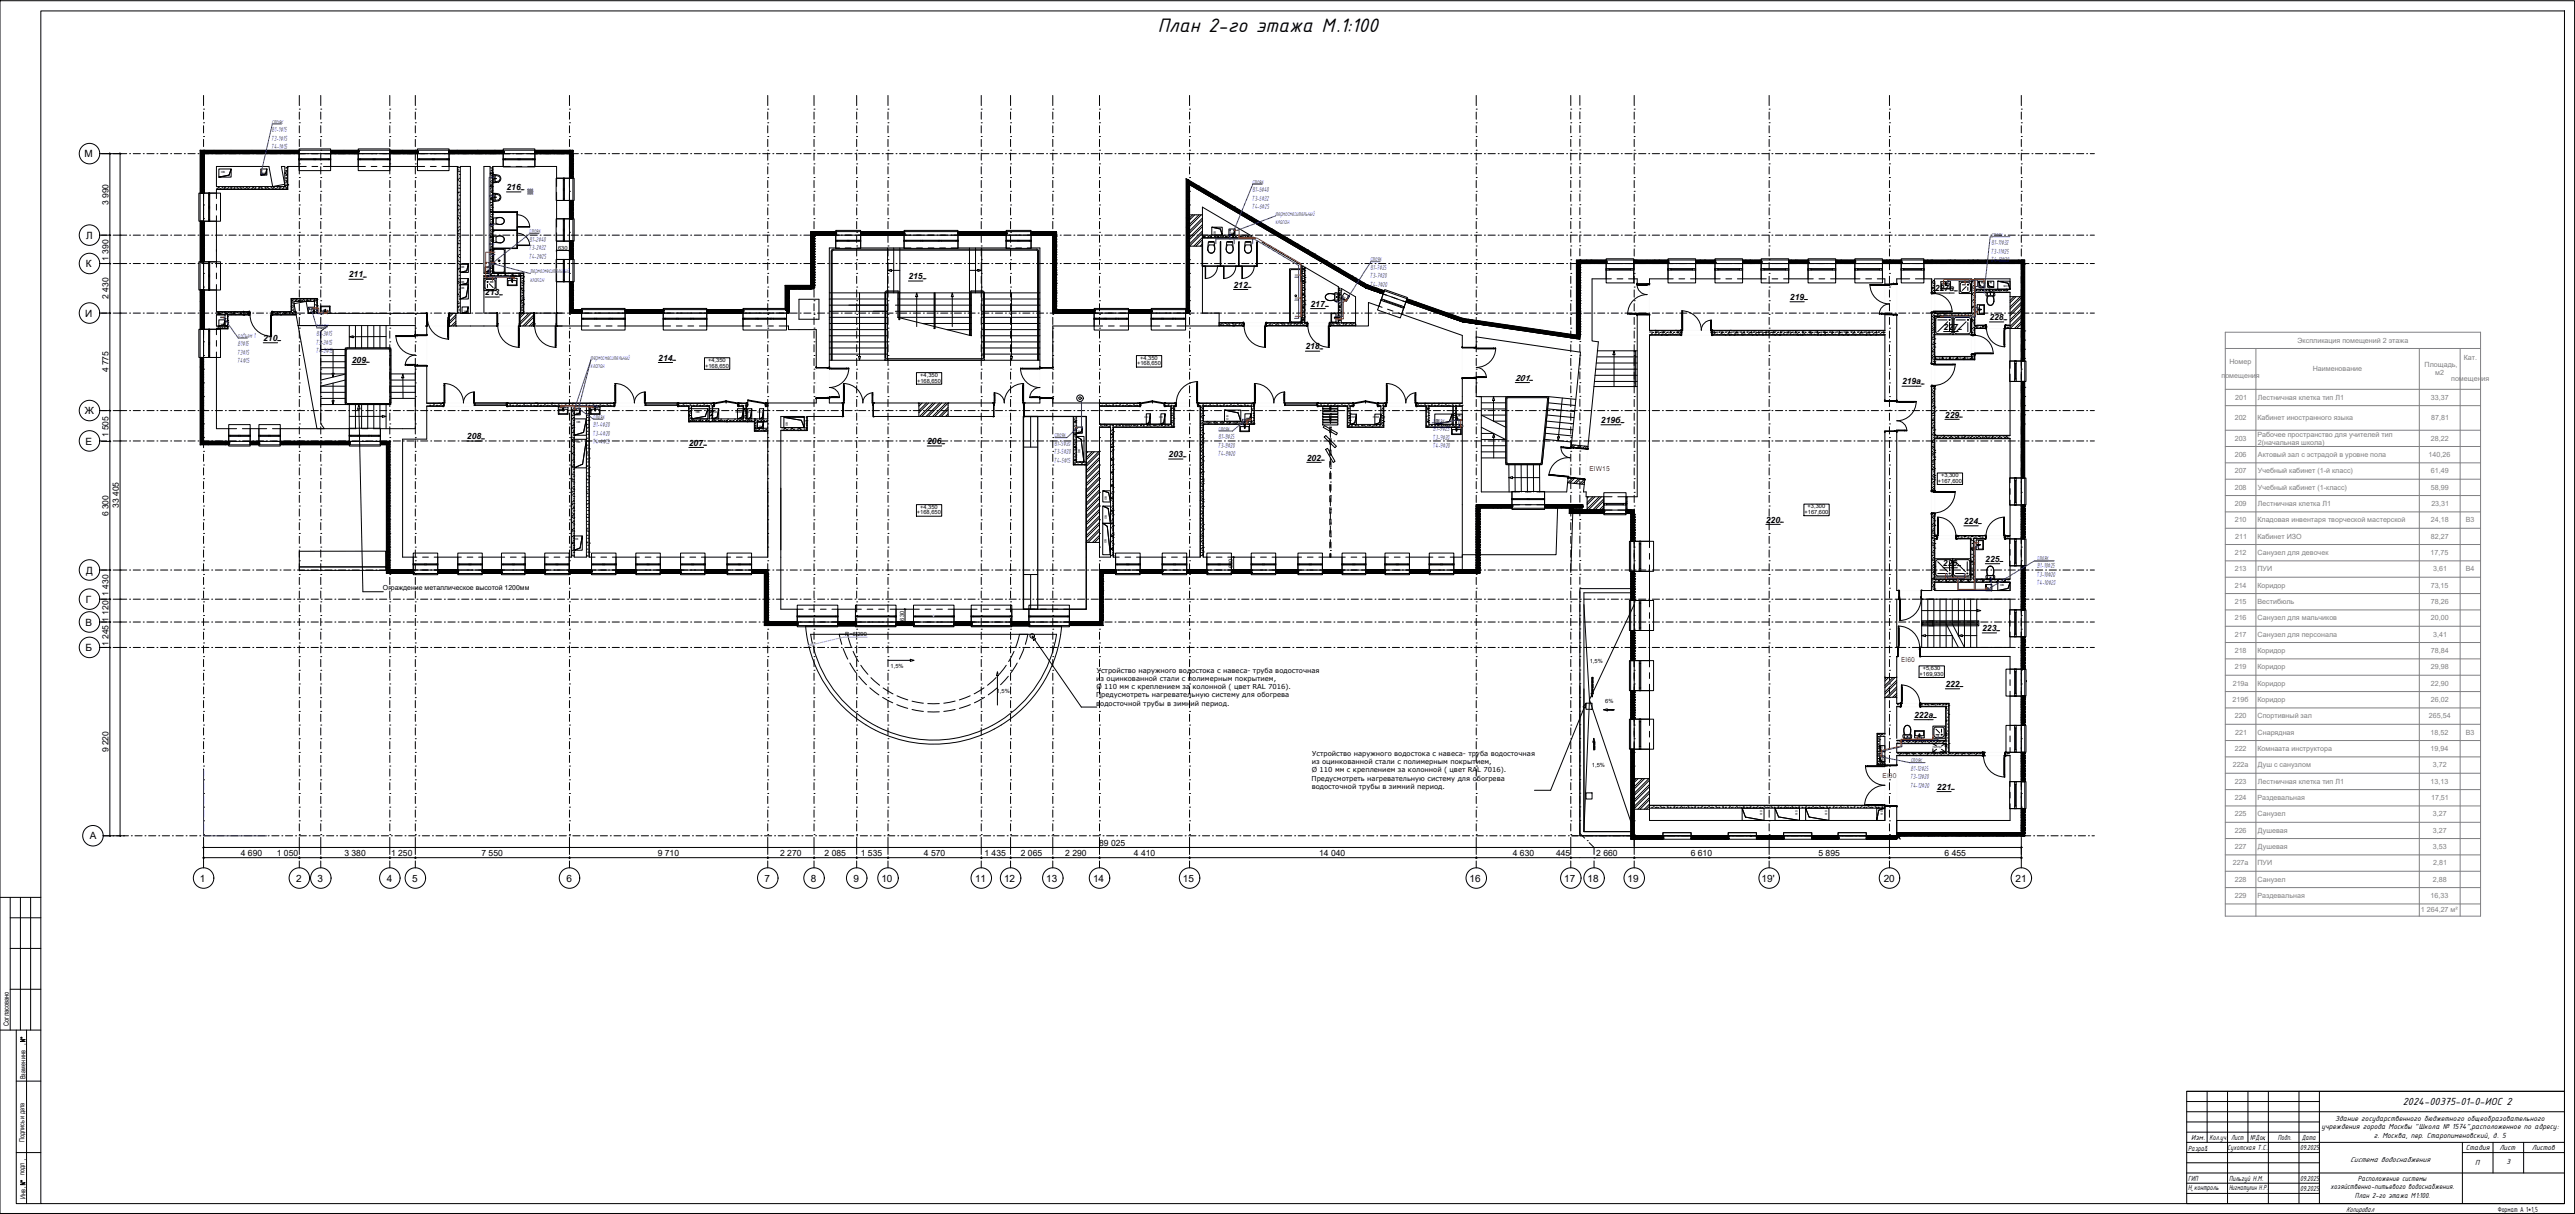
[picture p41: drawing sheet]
<svg xmlns="http://www.w3.org/2000/svg" width="1260mm" height="594mm" viewBox="0 0 1260 594" stroke-linecap="round" stroke-linejoin="round" font-family="sans-serif">
<defs><g id="words">
<text font-size="10.3" x="567" y="16">План 2-го этажа М.1:100</text>
<text font-size="5.4" x="1176" y="541">2024-00375-01-0-ИОС 2</text>
<g font-size="4.9">
<text x="41" y="77">М</text>
<text x="42" y="117">Л</text>
<text x="42" y="131">К</text>
<text x="42" y="155">И</text>
<text x="42" y="203">Ж</text>
<text x="42" y="218">Е</text>
<text x="42" y="281">Д</text>
<text x="42" y="295">Г</text>
<text x="42" y="306">В</text>
<text x="42" y="319">Б</text>
<text x="44" y="411">А</text>
<text x="98" y="431">1</text>
<text x="145" y="431">2</text>
<text x="155" y="431">3</text>
<text x="189" y="431">4</text>
<text x="202" y="431">5</text>
<text x="277" y="431">6</text>
<text x="374" y="431">7</text>
<text x="397" y="431">8</text>
<text x="418" y="431">9</text>
<text x="431" y="431">10</text>
<text x="477" y="431">11</text>
<text x="491" y="431">12</text>
<text x="512" y="431">13</text>
<text x="535" y="431">14</text>
<text x="579" y="431">15</text>
<text x="719" y="431">16</text>
<text x="765" y="431">17</text>
<text x="777" y="431">18</text>
<text x="797" y="431">19</text>
<text x="862" y="431">19'</text>
<text x="922" y="431">20</text>
<text x="986" y="431">21</text>
</g>
<g font-size="4.2">
<text x="248" y="93">216</text>
<text x="53" y="100" transform="rotate(-90 53 100)">3 990</text>
<text x="53" y="128" transform="rotate(-90 53 128)">1 390</text>
<text x="171" y="136">211</text>
<text x="445" y="137">215</text>
<text x="604" y="141">212</text>
<text x="947" y="143">227а</text>
<text x="53" y="146" transform="rotate(-90 53 146)">2 430</text>
<text x="237" y="144">213</text>
<text x="876" y="147">219</text>
<text x="641" y="150">217</text>
<text x="951" y="161">227</text>
<text x="974" y="157">228</text>
<text x="129" y="167">210</text>
<text x="639" y="171">218</text>
<text x="172" y="177">209</text>
<text x="322" y="177">214</text>
<text x="53" y="182" transform="rotate(-90 53 182)">4 775</text>
<text x="742" y="186">201</text>
<text x="931" y="188">219а</text>
<text x="783" y="207">219б</text>
<text x="952" y="204">229</text>
<text x="53" y="214" transform="rotate(-90 53 214)">1 505</text>
<text x="229" y="215">208</text>
<text x="337" y="218">207</text>
<text x="454" y="217">206</text>
<text x="572" y="224">203</text>
<text x="639" y="225">202</text>
<text x="58" y="249" transform="rotate(-90 58 249)">33 405</text>
<text x="53" y="253" transform="rotate(-90 53 253)">6 300</text>
<text x="864" y="256">220</text>
<text x="961" y="256">224</text>
<text x="972" y="275">225</text>
<text x="951" y="277">226</text>
<text x="53" y="292" transform="rotate(-90 53 292)">1 430</text>
<text x="53" y="304" transform="rotate(-90 53 304)">1 120</text>
<text x="970" y="309">223</text>
<text x="53" y="316" transform="rotate(-90 53 316)">1 245</text>
<text x="952" y="336">222</text>
<text x="937" y="351">222а</text>
<text x="53" y="368" transform="rotate(-90 53 368)">9 220</text>
<text x="948" y="386">221</text>
<text x="118" y="419">4 690</text>
<text x="135" y="419">1 050</text>
<text x="169" y="419">3 380</text>
<text x="191" y="419">1 250</text>
<text x="236" y="419">7 550</text>
<text x="322" y="419">9 710</text>
<text x="382" y="419">2 270</text>
<text x="404" y="419">2 085</text>
<text x="421" y="419">1 535</text>
<text x="452" y="419">4 570</text>
<text x="482" y="419">1 435</text>
<text x="500" y="419">2 065</text>
<text x="521" y="419">2 290</text>
<text x="538" y="414">89 025</text>
<text x="555" y="419">4 410</text>
<text x="646" y="419">14 040</text>
<text x="740" y="419">4 630</text>
<text x="761" y="419">445</text>
<text x="781" y="419">2 660</text>
<text x="827" y="419">6 610</text>
<text x="890" y="419">5 895</text>
<text x="952" y="419">6 455</text>
</g>
<g font-size="3.9" fill="#00f">
<text x="133" y="61">стояк</text>
<text x="133" y="65">В1-1∅15</text>
<text x="133" y="69">Т3-1∅15</text>
<text x="133" y="73">Т4-1∅15</text>
<text x="613" y="90">стояк</text>
<text x="613" y="94">В1-6∅40</text>
<text x="613" y="98">Т3-6∅32</text>
<text x="613" y="102">Т4-6∅25</text>
<text x="624" y="106">термосмесительный</text>
<text x="624" y="110">клапан</text>
<text x="259" y="114">стояк</text>
<text x="259" y="118">В1-2∅40</text>
<text x="975" y="116">стояк</text>
<text x="975" y="120">В1-11∅32</text>
<text x="259" y="123">Т3-2∅32</text>
<text x="974" y="124">Т3-11∅25</text>
<text x="259" y="127">Т4-2∅25</text>
<text x="671" y="128">стояк</text>
<text x="974" y="128">Т4-11∅20</text>
<text x="259" y="134">термосмесительный</text>
<text x="259" y="138">клапан</text>
<text x="670" y="136">Т3-7∅20</text>
<text x="671" y="132">В1-7∅25</text>
<text x="670" y="140">Т4-7∅20</text>
<text x="155" y="160">стояк</text>
<text x="116" y="165">подъем 1</text>
<text x="155" y="165">В1-3∅15</text>
<text x="116" y="174">Т3∅15</text>
<text x="116" y="170">В1∅15</text>
<text x="155" y="169">Т3-3∅15</text>
<text x="155" y="173">Т4-3∅15</text>
<text x="116" y="178">Т4∅15</text>
<text x="289" y="176">термосмесительный</text>
<text x="289" y="180">клапан</text>
<text x="290" y="205">стояк</text>
<text x="290" y="209">В1-4∅20</text>
<text x="701" y="207">стояк</text>
<text x="290" y="213">Т3-4∅20</text>
<text x="516" y="214">стояк</text>
<text x="596" y="211">стояк</text>
<text x="596" y="215">В1-8∅25</text>
<text x="701" y="215">Т3-9∅20</text>
<text x="701" y="211">В1-9∅25</text>
<text x="290" y="217">Т4-4∅15</text>
<text x="516" y="218">В1-5∅20</text>
<text x="596" y="219">Т3-8∅20</text>
<text x="701" y="219">Т4-9∅20</text>
<text x="516" y="222">Т3-5∅20</text>
<text x="516" y="226">Т4-5∅15</text>
<text x="596" y="223">Т4-8∅20</text>
<text x="997" y="274">стояк</text>
<text x="997" y="278">В1-10∅25</text>
<text x="997" y="282">Т3-10∅20</text>
<text x="997" y="286">Т4-10∅20</text>
<text x="935" y="373">стояк</text>
<text x="935" y="377">В1-12∅25</text>
<text x="935" y="381">Т3-12∅20</text>
<text x="935" y="386">Т4-12∅20</text>
</g>
<g font-size="3.9">
<text x="1143" y="549">Здание государственного бюджетного общеобразовательного</text>
<text x="1072" y="558">Изм.</text>
<text x="1081" y="558">Кол.уч.</text>
<text x="1092" y="558">Лист</text>
<text x="1101" y="558">№Док</text>
<text x="1115" y="558">Подп.</text>
<text x="1126" y="558">Дата</text>
<text x="1136" y="553">учреждения города Москвы &quot;Школа № 1574&quot;,расположенное по адресу:</text>
<text x="1162" y="557">г. Москва, пер. Старопименовский, д. 5</text>
<text x="1071" y="563">Разраб</text>
<text x="1090" y="563">Сухотская Т.С.</text>
<text x="1126" y="563">09.2025</text>
<text x="1207" y="563">Стадия</text>
<text x="1223" y="563">Лист</text>
<text x="1239" y="563">Листов</text>
<text x="1150" y="569">Система водоснабжения</text>
<text x="1211" y="570">П</text>
<text x="1227" y="570">3</text>
<text x="1071" y="578">ГИП</text>
<text x="1091" y="578">Пильгуй Н.М.</text>
<text x="1126" y="578">09.2025</text>
<text x="1154" y="578">Расположение системы</text>
<text x="1071" y="582">Н контроль</text>
<text x="1091" y="582">Нигматулин Н.Р.</text>
<text x="1126" y="583">09.2025</text>
<text x="1141" y="582">хозяйственно-питьевого водоснабжения.</text>
<text x="1152" y="586">План 2-го этажа М1:100.</text>
<text x="1148" y="593">Копировал</text>
<text x="1222" y="593">Формат А 1*1,5</text>
</g>
<g font-size="3.5" fill="#808080">
<text x="1124" y="168">Экспликация помещений 2 этажа</text>
<text x="1091" y="178">Номер</text>
<text x="1187" y="180">Площадь,</text>
<text x="1206" y="176">Кат.</text>
<text x="1087" y="185">помещения</text>
<text x="1132" y="182">Наименование</text>
<text x="1192" y="184">м2</text>
<text x="1200" y="187">помещения</text>
<text x="1094" y="196">201</text>
<text x="1105" y="196">Лестничная клетка тип Л1</text>
<text x="1190" y="196">33,37</text>
<text x="1094" y="206">202</text>
<text x="1105" y="206">Кабинет иностранного языка</text>
<text x="1190" y="206">87,81</text>
<text x="1094" y="216">203</text>
<text x="1105" y="214">Рабочее пространство для учителей тип</text>
<text x="1190" y="216">28,22</text>
<text x="1105" y="218">2(начальная школа)</text>
<text x="1094" y="224">206</text>
<text x="1105" y="224">Актовый зал с эстрадой в уровне пола</text>
<text x="1188" y="224">140,26</text>
<text x="1094" y="232">207</text>
<text x="1105" y="232">Учебный кабинет (1-й класс)</text>
<text x="1190" y="232">61,49</text>
<text x="1094" y="240">208</text>
<text x="1105" y="240">Учебный кабинет (1-класс)</text>
<text x="1190" y="240">58,99</text>
<text x="1094" y="248">209</text>
<text x="1105" y="248">Лестничная клетка Л1</text>
<text x="1190" y="248">23,31</text>
<text x="1094" y="256">210</text>
<text x="1105" y="256">Кладовая инвентаря творческой мастерской</text>
<text x="1190" y="256">24,18</text>
<text x="1207" y="256">В3</text>
<text x="1094" y="264">211</text>
<text x="1105" y="264">Кабинет ИЗО</text>
<text x="1190" y="264">82,27</text>
<text x="1094" y="272">212</text>
<text x="1105" y="272">Санузел для девочек</text>
<text x="1189" y="272">17,75</text>
<text x="1094" y="280">213</text>
<text x="1105" y="280">ПУИ</text>
<text x="1191" y="280">3,61</text>
<text x="1207" y="280">В4</text>
<text x="1094" y="288">214</text>
<text x="1105" y="288">Коридор</text>
<text x="1190" y="288">73,15</text>
<text x="1094" y="296">215</text>
<text x="1105" y="296">Вестибюль</text>
<text x="1190" y="296">78,26</text>
<text x="1094" y="304">216</text>
<text x="1105" y="304">Санузел для мальчиков</text>
<text x="1190" y="304">20,00</text>
<text x="1094" y="312">217</text>
<text x="1105" y="312">Санузел для персонала</text>
<text x="1191" y="312">3,41</text>
<text x="1094" y="320">218</text>
<text x="1105" y="320">Коридор</text>
<text x="1190" y="320">78,84</text>
<text x="1094" y="328">219</text>
<text x="1105" y="328">Коридор</text>
<text x="1190" y="328">29,98</text>
<text x="1093" y="336">219а</text>
<text x="1105" y="336">Коридор</text>
<text x="1190" y="336">22,90</text>
<text x="1093" y="344">219б</text>
<text x="1105" y="344">Коридор</text>
<text x="1190" y="344">26,02</text>
<text x="1094" y="352">220</text>
<text x="1105" y="352">Спортивный зал</text>
<text x="1189" y="352">265,54</text>
<text x="1094" y="360">221</text>
<text x="1105" y="360">Снарядная</text>
<text x="1189" y="360">18,52</text>
<text x="1207" y="360">В3</text>
<text x="1094" y="368">222</text>
<text x="1105" y="368">Комнаата инструктора</text>
<text x="1189" y="368">19,94</text>
<text x="1093" y="376">222а</text>
<text x="1105" y="376">Душ с санузлом</text>
<text x="1191" y="376">3,72</text>
<text x="1094" y="384">223</text>
<text x="1105" y="384">Лестничная клетка тип Л1</text>
<text x="1189" y="383">13,13</text>
<text x="1094" y="391">224</text>
<text x="1105" y="391">Раздевальная</text>
<text x="1190" y="391">17,51</text>
<text x="1094" y="399">225</text>
<text x="1105" y="399">Санузел</text>
<text x="1191" y="399">3,27</text>
<text x="1094" y="407">226</text>
<text x="1105" y="407">Душевая</text>
<text x="1191" y="407">3,27</text>
<text x="1094" y="415">227</text>
<text x="1105" y="415">Душевая</text>
<text x="1191" y="415">3,53</text>
<text x="1093" y="423">227а</text>
<text x="1105" y="423">ПУИ</text>
<text x="1191" y="423">2,81</text>
<text x="1094" y="431">228</text>
<text x="1105" y="431">Санузел</text>
<text x="1191" y="431">2,88</text>
<text x="1094" y="439">229</text>
<text x="1105" y="439">Раздевальная</text>
<text x="1189" y="439">16,33</text>
<text x="1185" y="446">1 264,27 м²</text>
</g>
<g font-size="3.5">
<text x="4" y="502" transform="rotate(-90 4 502)">Согласовано</text>
<text x="12" y="528" transform="rotate(-90 12 528)">Взамен инв</text>
<text x="12" y="559" transform="rotate(-90 12 559)">Подпись и дата</text>
<text x="12" y="575" transform="rotate(-90 12 575)">подл</text>
<text x="12" y="587" transform="rotate(-90 12 587)">Инв</text>
</g>
<text font-size="3.4" x="187" y="289">Ограждение металлическое высотой 1200мм</text>
<g font-size="3.3" fill="#f00">
<text x="778" y="230">EIW15</text>
<text x="930" y="324">EI60</text>
<text x="921" y="381">EI30</text>
</g>
<g font-size="3.3">
<text x="537" y="329">Устройство наружного водостока с навеса- труба водосточная</text>
<text x="536" y="333">из оцинкованной стали с полимерным покрытием,</text>
<text x="536" y="341">Предусмотреть нагревательную систему для обогрева</text>
<text x="537" y="337">Ø 110 мм с креплением за колонной ( цвет RAL 7016).</text>
<text x="536" y="345">водосточной трубы в зимний период.</text>
<text x="642" y="370">Устройство наружного водостока с навеса- труба водосточная</text>
<text x="642" y="374">из оцинкованной стали с полимерным покрытием,</text>
<text x="642" y="378">Ø 110 мм с креплением за колонной ( цвет RAL 7016).</text>
<text x="642" y="382">Предусмотреть нагревательную систему для обогрева</text>
<text x="642" y="386">водосточной трубы в зимний период.</text>
</g>
<g font-size="2.8">
<text x="273" y="122">630</text>
<text x="345" y="180">+168,650</text>
<text x="347" y="177">+4,350</text>
<text x="556" y="179">+168,650</text>
<text x="558" y="176">+4,350</text>
<text x="450" y="185">+4,350</text>
<text x="449" y="187">+168,650</text>
<text x="950" y="233">+3,300</text>
<text x="948" y="236">+167,600</text>
<text x="449" y="252">+168,650</text>
<text x="450" y="249">+4,350</text>
<text x="883" y="252">+167,600</text>
<text x="885" y="249">+3,300</text>
<text x="603" y="278" transform="rotate(-90 603 278)">630</text>
<text x="442" y="304" transform="rotate(-90 442 304)">630</text>
<text x="414" y="311">R=6 290</text>
<text x="436" y="327">1,5%</text>
<text x="778" y="324">1,5%</text>
<text x="941" y="328">+5,630</text>
<text x="939" y="331">+169,930</text>
<text x="488" y="339">1,5%</text>
<text x="786" y="344">6%</text>
<text x="779" y="376">1,5%</text>
</g>
<text font-size="2.6" x="1071" y="584">.</text>
<g font-size="1.4">
<text x="108" y="85">ОВ</text>
<text x="130" y="86" transform="rotate(-90 130 86)">ВК</text>
<text x="595" y="115" transform="rotate(-90 595 115)">ОВ</text>
<text x="603" y="115" transform="rotate(-90 603 115)">ВК</text>
<text x="225" y="131">ОВ</text>
<text x="239" y="134" transform="rotate(-90 239 134)">ВК</text>
<text x="969" y="137" transform="rotate(90 969 137)">ВК</text>
<text x="974" y="137" transform="rotate(90 974 137)">ВК</text>
<text x="225" y="141">ОВ</text>
<text x="225" y="138">ОВ</text>
<text x="983" y="140" transform="rotate(-180 983 140)">ОВ</text>
<text x="658" y="147" transform="rotate(-59 658 147)">ВК</text>
<text x="153" y="154" transform="rotate(-90 153 154)">ВК</text>
<text x="228" y="154" transform="rotate(-90 228 154)">ВК</text>
<text x="109" y="160" transform="rotate(-90 109 160)">ВК</text>
<text x="283" y="203" transform="rotate(-90 283 203)">ВК</text>
<text x="340" y="202">ОВ</text>
<text x="348" y="202">ЭОМ</text>
<text x="360" y="202">ЭОМ</text>
<text x="365" y="202">СС</text>
<text x="371" y="202">СС</text>
<text x="714" y="202" transform="rotate(90 714 202)">ВК</text>
<text x="282" y="207">ОВ</text>
<text x="373" y="210" transform="rotate(-90 373 210)">ВК</text>
<text x="386" y="209" transform="rotate(-90 386 209)">ОВ</text>
<text x="560" y="204">СС</text>
<text x="567" y="204">СС</text>
<text x="601" y="205" transform="rotate(-90 601 205)">ОВ</text>
<text x="611" y="206" transform="rotate(-90 611 206)">ВК</text>
<text x="660" y="205">ЭОМ</text>
<text x="672" y="205">ЭОМ</text>
<text x="704" y="207" transform="rotate(-90 704 207)">ОВ</text>
<text x="529" y="212" transform="rotate(-90 529 212)">ВК</text>
<text x="282" y="217">ОВ</text>
<text x="529" y="222" transform="rotate(-90 529 222)">ОВ</text>
<text x="542" y="245" transform="rotate(-90 542 245)">ОВ</text>
<text x="542" y="254" transform="rotate(-90 542 254)">ОВ</text>
<text x="281" y="264">ОВ</text>
<text x="542" y="266" transform="rotate(-89 542 266)">ОВ</text>
<text x="979" y="287">ОВ</text>
<text x="971" y="288">ВК</text>
<text x="920" y="365" transform="rotate(90 920 365)">ВК</text>
<text x="946" y="366">ПотПр</text>
<text x="921" y="370" transform="rotate(90 921 370)">ВК</text>
<text x="861" y="397" transform="rotate(90 861 397)">ОВ</text>
<text x="879" y="397" transform="rotate(90 879 397)">ОВ</text>
<text x="893" y="397" transform="rotate(90 893 397)">ОВ</text>
<text x="920" y="397" transform="rotate(90 920 397)">ОВ</text>
</g>
</g></defs>
<g fill="none" stroke="#fafafa" stroke-width=".49">
<path d="M106 93h35v-12h83v72h-69v-7h-13v6h-36zM241 81h31v72h-16v-19h-15zM588 118h30l19 12v28h-40v-5h-9zM237 135v1h18v17h-18zM406 121h103v76h-103zM639 132l16 10v16h-16zM779 136h22v107h-25v-2h-1l7-74h-3zM807 136h115v26h-115zM928 136h17v153h-17zM947 138h18v15h-18zM112 154h33l10 56h-49v-49h6zM209 160h177v1h13v36h-190z"/>
<path d="M515 160h155v-12l46 16v33h-201zM947 155h18v19h-18zM967 143h17v16h-17zM169 170h22v28h-22zM722 165l51 7-6 69h-42v-47h-3zM807 164h115v195h-3v15h3v20h-115zM947 176h19v-15h18v52h-37zM209 199h71v74h-83v-58h12zM288 199h49v7h32v5h7v62h-88zM382 211h13v-7h130v24h7v70h-150zM545 209h30v-10h12v74h-42zM589 208h25v-9h45v10h18v-10h21v10h18v64h-127z"/>
<path d="M947 215h37v47h-37zM947 264h17v18h-17zM967 264h17v19h-17zM928 293h56v24h-56zM928 321h56v47h-30v-24h-26zM928 346h24v16v-1h-24zM928 370h56v32h-56z"/>
</g>
<g fill="#fff" stroke="#fff" stroke-width=".49">
<path d="M169 171h1z"/>
<path d="M190 197h1z"/>
<path d="M738 194h19z"/>
<path d="M757 195h1z"/>
<path d="M737 195h1z"/>
<path d="M737 227h1z"/>
<path d="M754 227h1z"/>
<path d="M738 227h16z"/>
<path d="M433 143h1z"/>
<path d="M170 170h20zM170 170h20z"/>
<path d="M170 170h21zM170 170h21z"/>
<path d="M170 170h21zM169 170h22z"/>
<path d="M169 170l22 1zM169 171h22z"/>
<path d="M169 171h22zM169 171h22z"/>
<path d="M169 171h22zM169 171h22z"/>
<path d="M190 171h1zM190 171h1z"/>
<path d="M169 171h1zM169 171h1z"/>
<path d="M190 171h1zM190 171h1z"/>
<path d="M169 171h1zM169 171h1z"/>
<path d="M190 171h1zM190 171h1z"/>
<path d="M169 171h1zM169 171h1z"/>
<path d="M190 171h1zM190 171h1z"/>
<path d="M169 171h1zM169 171h1z"/>
<path d="M169 171h1zM169 171h1z"/>
<path d="M169 171h1zM169 171h1z"/>
<path d="M169 171h1zM169 171h1z"/>
<path d="M169 171h1zM169 171h1z"/>
<path d="M169 171h1zM169 171h1z"/>
<path d="M191 171v26v-26zM191 171v26z"/>
<path d="M169 171v26v-26zM169 171v26z"/>
<path d="M169 197h1zM169 197h1z"/>
<path d="M169 197h1zM169 197h1z"/>
<path d="M169 197h1zM169 197h1z"/>
<path d="M169 197h1zM169 197h1z"/>
<path d="M169 197h1zM169 197h1z"/>
<path d="M169 197h1zM169 197h1z"/>
<path d="M169 197h1zM169 197h1z"/>
<path d="M190 197h1zM190 197h1z"/>
<path d="M169 197h1zM169 197h1z"/>
<path d="M190 197h1zM190 197h1z"/>
<path d="M169 197h1zM169 197h1z"/>
<path d="M190 197h1zM190 197h1z"/>
<path d="M169 197h1zM169 197h1z"/>
<path d="M169 197h22zM169 197l22 1z"/>
<path d="M169 198h22zM169 198h22z"/>
<path d="M169 198h22zM169 198h22z"/>
<path d="M169 198h22zM169 198h22z"/>
<path d="M170 198h21zM170 198h20z"/>
<path d="M170 198h20zM170 198h20z"/>
<path d="M738 194h19zM738 194h19zM738 194h19z"/>
<path d="M738 194h19zM738 194h19z"/>
<path d="M738 194h19zM738 194h19z"/>
<path d="M738 194h19zM737 194h20z"/>
<path d="M737 194h20zM737 194h20z"/>
<path d="M737 194h20zM737 194h20z"/>
<path d="M737 194h21zM737 194h21z"/>
<path d="M737 194h21zM737 194h21z"/>
<path d="M737 194l21 1zM737 194l21 1z"/>
<path d="M737 195h21zM737 195h21z"/>
<path d="M737 195h1zM737 195h1z"/>
<path d="M757 195h1zM757 195h1z"/>
<path d="M737 195h1zM737 195h1z"/>
<path d="M757 195h1zM757 195h1zM757 195h1z"/>
<path d="M737 195h1zM737 195h1z"/>
<path d="M757 195h1zM757 195h1z"/>
<path d="M737 195h1zM737 195h1z"/>
<path d="M757 195h1zM757 195h1z"/>
<path d="M737 195h1zM737 195h1zM737 195h1z"/>
<path d="M757 195h1zM757 195h1z"/>
<path d="M757 195h1zM757 195h1z"/>
<path d="M757 195h1zM757 195h1z"/>
<path d="M757 195h1zM757 195h1z"/>
<path d="M757 195h1zM757 195h1z"/>
<path d="M757 195h1zM757 195h1z"/>
<path d="M757 195h1zM757 195h1z"/>
<path d="M757 195h1zM757 195h1z"/>
<path d="M737 195v31v-31zM737 195v31z"/>
<path d="M757 195l-2 31 3-31zM757 195l-2 31h-1z"/>
<path d="M754 226h1zM754 226h1z"/>
<path d="M754 226h1zM754 226h1z"/>
<path d="M737 226v1zM737 226v1z"/>
<path d="M754 226l1 1zM754 226l1 1z"/>
<path d="M754 227h1zM754 227h1z"/>
<path d="M754 227h1zM754 227h1z"/>
<path d="M737 227h1zM737 227h1zM737 227h1z"/>
<path d="M754 227h1zM754 227h1z"/>
<path d="M737 227h1zM737 227h1z"/>
<path d="M754 227h1zM754 227h1z"/>
<path d="M737 227h1zM737 227h1z"/>
<path d="M754 227h1zM754 227h1zM754 227h1z"/>
<path d="M737 227h1zM737 227h1z"/>
<path d="M754 227h1zM754 227h1z"/>
<path d="M737 227h1zM737 227h1z"/>
<path d="M754 227h1zM754 227h1z"/>
<path d="M737 227h1zM737 227h1z"/>
<path d="M737 227h18zM737 227h18z"/>
<path d="M737 227h18zM737 227h18z"/>
<path d="M737 227h18zM737 227h17z"/>
<path d="M737 227h17zM737 227h17z"/>
<path d="M737 227h17zM737 227h17z"/>
<path d="M737 227h17zM737 227h17z"/>
<path d="M737 227h17zM737 227h17z"/>
<path d="M738 227h16zM738 227h16z"/>
<path d="M738 227h16zM738 227h16zM738 227h16z"/>
<path d="M738 227h16zM738 227h16z"/>
<path d="M434 142h6zM434 142h6z"/>
<path d="M434 142h6zM434 142h6z"/>
<path d="M434 142l6 1zM433 143h7z"/>
<path d="M433 143h7zM433 143h7z"/>
<path d="M433 143h7zM433 143h7z"/>
<path d="M433 143h7zM433 143h7zM433 143h7zM433 143h7z"/>
<path d="M439 143h1zM439 143h1z"/>
<path d="M433 143h1zM433 143h1z"/>
<path d="M439 143h1zM439 143h1z"/>
<path d="M433 143h1zM433 143h1z"/>
<path d="M433 143h1zM433 143h1z"/>
<path d="M433 143h1zM433 143h1z"/>
<path d="M433 143h1zM433 143h1z"/>
<path d="M433 143h1zM433 143h1z"/>
<path d="M433 143h1zM433 143h1z"/>
<path d="M433 143h1zM433 143h1z"/>
<path d="M433 143h1zM433 143h1z"/>
<path d="M433 143h1zM433 143h1z"/>
<path d="M440 143v13v-13zM440 143v13z"/>
<path d="M433 143v33v-33zM433 143v33z"/>
<path d="M408 122h99zM408 122h99z"/>
<path d="M408 122h100zM407 122h101z"/>
<path d="M407 122h101zM407 122h101z"/>
<path d="M407 122h101zM407 122h101z"/>
<path d="M407 122h101zM407 122h101z"/>
<path d="M407 122h101zM407 122h101zM407 122h101zM407 122h101z"/>
<path d="M507 122h1zM507 122h1z"/>
<path d="M407 122h1zM407 122h1z"/>
<path d="M507 122h1zM507 122h1z"/>
<path d="M407 122h1zM407 122h1z"/>
<path d="M507 122h1zM507 122h1z"/>
<path d="M407 122h1zM407 122h1z"/>
<path d="M507 122l1 1zM507 122l1 1z"/>
<path d="M407 122h1zM407 122v1z"/>
<path d="M508 123v53v-53zM508 123v53z"/>
<path d="M407 123v53v-53zM407 123v53z"/>
<path d="M475 142h6zM475 142h6z"/>
<path d="M475 142h6zM475 142h6z"/>
<path d="M475 142l6 1zM475 143h6z"/>
<path d="M475 143h6zM475 143h6z"/>
<path d="M475 143h6zM475 143h6z"/>
<path d="M475 143h7zM475 143h7zM475 143h7zM475 143h7z"/>
<path d="M481 143h1zM481 143h1z"/>
<path d="M481 143h1zM481 143h1z"/>
<path d="M481 143h1zM481 143h1z"/>
<path d="M481 143h1zM481 143h1z"/>
<path d="M481 143h1zM481 143h1z"/>
<path d="M474 143h1zM474 143h1z"/>
<path d="M481 143h1zM481 143h1z"/>
<path d="M474 143h1zM474 143h1z"/>
<path d="M481 143h1zM481 143h1z"/>
<path d="M474 143h1zM474 143h1z"/>
<path d="M481 143h1zM481 143h1z"/>
<path d="M474 143h1zM474 143h1z"/>
<path d="M481 143h1zM481 143h1z"/>
<path d="M474 143h1zM474 143h1z"/>
<path d="M481 143h1zM481 143h1z"/>
<path d="M474 143h1zM474 143h1z"/>
<path d="M481 143h1zM481 143h1z"/>
<path d="M474 143h1zM474 143h1z"/>
<path d="M481 143h1zM481 143h1z"/>
<path d="M474 143h1zM474 143h1z"/>
<path d="M474 143l1 21v-21zM474 143l1 21h-1z"/>
<path d="M481 143l1 33v-33zM481 143l1 33h-1z"/>
<path d="M433 176h49zM433 176h49h-49z"/>
<path d="M800 172v17v-17zM800 172v17z"/>
<path d="M940 304h28zM940 304h28h-28z"/>
<path d="M968 304v2v-2zM968 304v2z"/>
<path d="M940 304l1 2v-2zM940 304l1 2h-1z"/>
<path d="M940 306h28zM940 306h28h-28z"/>
<path d="M457 143l1 18v-18zM457 143l1 18h-1z"/>
</g>
<g fill="none" stroke="#000" stroke-width=".49">
<path d="M408 122h99M408 122l-1 1M507 122l-99 1-1 53v-53M507 122l1 1v53v-53M507 122l1 1M434 143h6v13v-13l-1-1h-5l-1 1v33v-33M457 143h1v18h-1zM475 143h6v33h1v-33l-1-1h-6v1l-1 21h1v-21M169 171h22v27h-22zM169 171v26M170 171h21v26h-1h-20M433 176h49h-49z"/>
<path d="M800 172v17zM737 195v31M737 195l1-1h19l1 1-3 32h-1h-16l-1-1M738 195h19l-3 32h-16zM397 310a61 61 0 0 0 60 52 61 61 0 0 0 60-52h-120M438 306h-44a63 63 0 0 0 63 58 63 63 0 0 0 63-58h-45M447 306h20M940 304h28v2h-28zM941 304h27v2h-27zM800 407h-25v-117h25v-2h-27v121h27"/>
</g>
<g fill="none" stroke="#000" stroke-width=".49">
<path d="M162 75h13v6h-13zM191 75h13v6h-13zM262 75h17v12h-7v-6h-10zM132 81h-26v10M138 81h1M141 81h5v-6h-46v20h6v-2M224 81h-4v-6h26v6h-5M225 81h5M237 81h3M272 98h7v9h-7zM100 108h6v20h-6zM272 118h7v9h-7z"/>
<path d="M421 115h21v6h-21zM469 115h23v6h-23zM612 115l-24-14v4h-6v-15l86 51 9 3-2 6-5-2v12h-7v-15l-7-4M614 117h1M618 118l19 12M582 120h6v33h9v7h-17v-7h2zM639 131l16 9M801 136h-1v-7h16v7h-9M830 129h9v7h-9zM853 129h9v7h-9zM875 129h10v7h-10zM898 129h10v7h-10z"/>
<path d="M922 136h-1v-7h9v7h-2M945 136h-4v-7h48v16h-5v-2M947 136h18M966 136h18v5M106 152v-10h-6v19h6M106 154v6M272 153v-15h7v15h6v7h-6M306 153h19v7h-19zM346 153h18v7h-18zM399 156h-8v-10h10v10M406 156v-35h3v-6h-11v26h-12v12h-1v7h1v1h13M509 153v-32h-4v-6h10v38h20v7h-20"/>
<path d="M552 153h11v7h-11zM100 175h6v35h6v6h-12zM716 164l-30-10 2-6 28 9 57 9v-37h13v7h-7v31h3M722 165l51 7M984 161h5v16h-5zM122 210h5v6h-5zM137 210h34v6h-34zM203 210h-17v6h5v63h11v-6h-5v-58h12M984 213v-26h5v47h-5v-19M716 247v26h-5v6h11v-32M725 241h15v6h-15M767 241h-11v6h14v3h7l-1-9h-1"/>
<path d="M801 243h-5v7h4v15h7v-15M146 270h43v7h-43zM214 273h10v6h-10zM236 273h9v6h-9zM257 273h10v6h-10zM280 273h-1v6h10v-6h-1M281 273h6M301 273h10v6h-10zM323 273h10v6h-10zM345 273h11v6h-11zM376 273h-8v6h8v25h14v-6h-8v-25M532 273v25h-9v6h15v-25h8v-6h-1"/>
<path d="M538 273h5M558 273h11v6h-11zM587 273h-6v6h10v-6h-2M603 273h9v6h-9zM624 273h11v6h-11zM647 273h10v6h-10zM668 273h10v6h-10zM690 273h9v6h-9zM800 280h7v14h-7zM984 262v-15h5v17h-5M410 298h9v6h-9zM438 298h9v6h-9z"/>
<path d="M467 298h8v6h-8zM495 298h9v6h-9zM724 280h-8v-9h45l1-24h8l-1 33M984 283v-6h5v21h-5v-5M984 285v4M800 309h7v14h-7zM984 317v-5h5v15h-5v-6M800 338h7v14h-7zM984 341h5v14h-5zM800 367h7v14h-7zM984 368h5v14h-5v-12M807 409h7v-2h14v2h18v-2h14v2h13v-2h14v2h12v-2h14v2h15"/>
<path d="M922 402h-115v-6h-7v11M928 402h56v-6h5v11h-61z"/>
</g>
<g fill="none" stroke="#000" stroke-width=".49">
<path d="M98 79h.1M98 78h.1M98 77h.1M98 75h.1M98 76h.1M98 80h.1M98 74h1l-1 1M98 74h.1M98 77h2M98 75h2M98 78v1M98 79h1"/>
<path d="M98 75h1M98 75v1M98 76v1M98 77v1M98 74h2M98 76l1 1M98 75l1 1M99 74h.1M99 77h.1M99 75h.1M99 79h.1M99 78h.1"/>
<path d="M99 80h-1M99 78l-1 1M99 77h-1M99 76h-1M99 80h.1M99 76h.1M99 78v1M99 75v1M99 74v1M99 79v1M99 77v1M99 76v1"/>
<path d="M99 80h1M99 78l1 1M99 77h1M99 76h1M99 74l1 1M100 74h.1M100 79h.1M100 78h.1M100 77h.1M100 75h.1M100 76h.1M100 80h.1"/>
<path d="M100 76l-1 1M100 79h-2M100 78h-2M100 75l-1 1M100 77h-1M100 74h-1M100 78h-1M100 79h-1M100 74v1M100 74v1zM101 74v1zM101 75h.1"/>
<path d="M102 75h-1M102 75l-1-1v1M102 75h.1M102 75v-1v1M102 74h1v1zM103 75h.1M103 74v1zM104 74v1zM104 75h.1M105 75h.1M105 75v-1v1M105 75h1"/>
<path d="M105 75l1-1v1M106 75h.1M106 74h1l-1 1zM107 74v1zM107 75h.1M108 74v1zM108 75h.1M109 75h.1M109 75l-1-1 1 1M109 75v-1v1M110 74v1zM110 75h.1"/>
<path d="M110 74h1l-1 1zM111 74v1zM111 75h.1M111 74l1 1zM112 75h.1M113 75l-1-1v1M113 75h.1M113 75v-1v1M113 74h1l-1 1zM114 74v1zM114 75h.1M114 74l1 1z"/>
<path d="M115 75h.1M115 74v1zM116 74v1zM116 75h.1M116 74h1l-1 1zM117 74v1zM117 75h.1M117 74h1v1zM118 75h.1M118 74v1zM119 74v1zM119 75h.1"/>
<path d="M120 74v1zM120 75h.1M120 74h1v1zM121 75h.1M121 74h1l-1 1zM122 74v1zM122 75h.1M123 74v1zM123 75h.1M123 74h1v1zM124 75h.1M124 74h1l-1 1z"/>
<path d="M125 74v1zM125 75h.1M126 74v1zM126 75h.1M126 74l1 1zM127 75h.1M127 74h1l-1 1zM128 74v1zM128 75h.1M128 74h1l-1 1zM129 74v1zM129 75h.1"/>
<path d="M129 74l1 1zM130 75h.1M130 74v1zM131 74v1zM131 75h.1M131 74h1l-1 1zM132 74v1zM132 75h.1M132 74h1v1zM133 75h.1M133 74v1zM134 74v1z"/>
<path d="M134 75h.1M134 74h1l-1 1zM135 74v1zM135 75h.1M135 74h1v1zM136 75h.1M136 74v1zM137 74v1zM137 75h.1M138 74v1zM138 75h.1M138 74h1v1z"/>
<path d="M139 75h.1M139 74v1zM140 74v1zM140 75h.1M141 74v1zM141 75h.1M141 74l1 1zM142 75h.1M142 74h1l-1 1zM143 74v1zM143 75h.1M143 74h1l-1 1z"/>
<path d="M144 74v1zM144 75h.1M144 74l1 1zM145 75h.1M145 74v1zM146 74v1zM146 75h.1M146 74h-48v21h2v-20M146 74h-48v21M146 74v1h-47M146 74v1M146 74h-46"/>
<path d="M162 74h13v1h-13zM162 74h.1M162 75h.1M162 74h13M162 74v1M162 75h1M162 74h3M163 75h.1M163 74h.1M163 74v1M163 75h1M164 74h.1"/>
<path d="M164 75h.1M164 74v1M164 74h1M165 74v1M165 74h.1M165 75h-1M165 75h.1M165 75h1M165 74h1M166 75h.1M166 74h.1M166 74v1"/>
<path d="M166 74h3M166 75h1M167 74h.1M167 75h.1M167 74h-1M167 74v1M167 74h1M168 74h.1M168 75h.1M168 75h-1M168 74v1M168 75h1"/>
<path d="M169 75h.1M169 74h.1M169 74h-1M169 74v1M169 75h1M170 74h.1M170 75h.1M170 74h-1M170 74v1M170 74h1M171 74h.1M171 74v1"/>
<path d="M171 75h.1M171 75h-1M171 75h1M172 74h.1M172 75h.1M172 74h-1M172 74v1M173 74h.1M173 75h.1M173 75h-1M173 74h-1M173 74h-3"/>
<path d="M173 74v1M173 74h1M174 74h.1M174 75h.1M174 75h-1M174 74v1M174 75h1M175 74h.1M175 75h-1M175 75h.1M175 74v1M175 74h-1"/>
<path d="M191 75h.1M191 74h13v1h-13zM191 74h13M191 74h1M191 74h.1M191 74v1M192 74h.1M192 75h.1M192 74v1M192 75h-1M192 74h3M192 75h1"/>
<path d="M193 74h.1M193 74h-1M193 75h.1M193 74v1M193 75h1M194 74h.1M194 75h.1M194 74v1M195 74h.1M195 75h-1M195 75h.1M195 74v1"/>
<path d="M195 74h1M195 75h1M196 74h.1M196 75h.1M196 75h-1M196 74h-1M196 74v1M196 74h3M196 75h1M197 74h.1M197 75h.1M197 74v1"/>
<path d="M198 74h.1M198 75h.1M198 75h-1M198 74v1M198 75h1M199 75h.1M199 74h.1M199 74h-1M199 74v1M199 75h1M200 74h2M200 74h-1"/>
<path d="M200 74h.1M200 75h.1M200 74v1M200 74l1 1M201 74h.1M201 75h.1M201 75h-1M201 74v1M201 75h1M202 74h.1M202 75h.1M202 74h-1"/>
<path d="M202 74v1M202 75h1M203 74h.1M203 74h-1M203 75h.1M203 74v1M203 74h1M204 74h.1M204 75h.1M204 75h-1M204 74v1M220 75h.1"/>
<path d="M220 74h26v1h-26zM220 74h.1M220 74v1M220 75h1M221 74h.1M221 75h.1M221 74h-1M221 74v1M221 74h1M222 74h.1M222 75h.1M222 74v1"/>
<path d="M222 75h-1M222 74h3M222 75h1M223 74h.1M223 74h-1M223 75h.1M223 74v1M223 75h1M224 74h.1M224 74h-1M224 75h.1M224 74v1"/>
<path d="M225 74h.1M225 75h-1M225 75h.1M225 74v1M225 74h3M225 75h1M226 74h.1M226 75h.1M226 74h-1M226 74v1M226 75h1M227 74h.1"/>
<path d="M227 75h.1M227 74v1M228 74h.1M228 75h-1M228 75h.1M228 74v1M228 74h1M228 75h1M229 75h.1M229 74h.1M229 74h-1M229 75h-1"/>
<path d="M229 74v1M229 75h1M230 74h.1M230 74h-1M230 75h.1M230 74v1M230 74h1M231 74h.1M231 75h.1M231 75h-1M231 74v1M231 74h1"/>
<path d="M232 75h.1M232 74h.1M232 74h-1M232 75h-1M232 74v1M232 74h-3M232 75h1M233 74h.1M233 74h-1M233 75h.1M233 74v1M233 74h3"/>
<path d="M233 74h1M234 74h.1M234 75h.1M234 75h-1M234 74v1M234 75h1M234 74h1M235 75h.1M235 74h.1M235 74v1M235 75h1M236 74h.1"/>
<path d="M236 75h.1M236 74v1M236 74h1M237 74h.1M237 75h.1M237 74v1M237 75h-1M237 74h3M237 75h1M237 74h1M238 75h.1M238 74h.1"/>
<path d="M238 75h-1M238 74v1M238 75h1M239 74h.1M239 74h-1M239 75h.1M239 74v1M240 74h.1M240 75h-1M240 75h.1M240 74v1M240 74h3"/>
<path d="M240 75h1M240 74h1M241 75h.1M241 74h.1M241 74v1M241 75h1M242 74h.1M242 75h.1M242 74v1M243 74h.1M243 75h-1M243 75h.1"/>
<path d="M243 74v1M243 74h1M243 75h1M244 74h.1M244 75h.1M244 75h-1M244 74h-1M244 74v1M244 74h2M244 75h1M245 74h.1M245 75h.1"/>
<path d="M245 74v1M246 74h.1M246 75h.1M246 75h-1M246 74v1M246 74h-26v1M262 74h18v13h-1v-12M262 74h.1M262 75h.1M262 74v1M262 74h18M262 75h1"/>
<path d="M262 74h3M263 74h.1M263 75h.1M263 74v1M263 74l1 1M264 75h.1M264 74h.1M264 75h-1M264 74v1M264 75h1M265 75h.1M265 74h.1"/>
<path d="M265 75h-1M265 74v1M265 75h1M266 74h.1M266 74h-1M266 75h.1M266 74v1M266 74h3M266 74h1M267 74h.1M267 75h.1M267 75h-1"/>
<path d="M267 74v1M267 75h1M267 74h1M268 75h.1M268 74h.1M268 74h-1M268 75h-1M268 74v1M268 75h1M269 74h.1M269 74l-1 1M269 75h.1"/>
<path d="M269 74h-1M269 74v1M270 74h.1M270 75h.1M270 75h-1M270 74v1M270 75h1M270 74h1M271 75h.1M271 74h.1M271 74h-1M271 74v1"/>
<path d="M271 75h1M272 74h.1M272 75h.1M272 74h-1M272 74v1M273 75h.1M273 74h.1M273 75h-1M273 74v1M273 74h-3M273 74h1M273 75h1"/>
<path d="M274 75h.1M274 74h.1M274 75h-1M274 74h3M274 74v1M274 75h1M275 74h.1M275 75h.1M275 74v1M276 74h.1M276 75h-1M276 75h.1"/>
<path d="M276 74v1M276 74h1M277 75h.1M277 74h.1M277 75h-1M277 74v1M277 75h1M278 74h.1M278 75h.1M278 74v1M278 74h1M279 75h.1"/>
<path d="M279 75h-1M279 74h.1M279 74v1M279 79h.1M279 78h.1M279 77h.1M279 77h1M279 80h.1M279 78v1M279 76h.1M279 77v1M279 76v1"/>
<path d="M279 75h-17v-1h18v13M279 74h-2M279 75v1M279 79v1M279 74h1M279 75h1M279 78h1M279 80h1M279 77l1 1M279 76l1 1M279 79h1M280 74h.1"/>
<path d="M280 75h.1M280 80h.1M280 76h.1M280 79h.1M280 78h.1M280 75v1M280 76h-1M280 80h-1M280 75h-1M280 76v1M280 77h.1M280 74v1"/>
<path d="M280 78v1M280 79v1M280 77v1M280 79h-1M280 78h-1M98 94h.1M98 93h.1M98 92h.1M98 90h.1M98 89h.1M98 88h.1M98 87h.1"/>
<path d="M98 85h.1M98 84h.1M98 83h.1M98 82h.1M98 91h.1M98 86h.1M98 81h.1M98 94h2M98 82h2M98 89h2M98 85h2M98 80h2"/>
<path d="M98 93h2M98 84h2M98 92h2M98 88h2M98 83h2M98 93v1M98 88v1M98 83v1M98 92h1M98 84h1M98 93h1M98 85v1"/>
<path d="M98 94h1M98 80v1M98 92v1M98 81v1M98 86v1M98 91v1M98 89h1M98 82v1M98 87v1M98 90h1M98 87h1M98 85h1"/>
<path d="M98 82h1M98 80h1M99 94h.1M99 92h.1M99 90h.1M99 89h.1M99 87h.1M99 85h.1M99 84h.1M99 82h.1M99 93h.1M99 88h.1"/>
<path d="M99 83h.1M99 91h.1M99 85v1M99 80v1M99 91h-1M99 93l-1 1M99 92h-1M99 90h-1M99 88l-1 1M99 87h-1M99 86h-1M99 85h-1"/>
<path d="M99 83l-1 1M99 82h-1M99 81h-1M99 81h.1M99 86h.1M99 93v1M99 88v1M99 83v1M99 84v1M99 89v1M99 81v1M99 82v1"/>
<path d="M99 86v1M99 87v1M99 91v1M99 92v1M99 90v1M99 90h1M99 93l1 1M99 92l1 1M99 91h1M99 88l1 1M99 87l1 1M99 86h1"/>
<path d="M99 85h1M99 83l1 1M99 82h1M99 81h1M100 93h.1M100 92h.1M100 88h.1M100 87h.1M100 83h.1M100 82h.1M100 94h.1M100 90h.1"/>
<path d="M100 89h.1M100 85h.1M100 84h.1M100 88h-1M100 93h-1M100 82h-2M100 91h.1M100 82h-1M100 88h-2M100 84h-1M100 83h-2M100 87h-1"/>
<path d="M100 92h-1M100 80l-1 1M100 85l-1 1M100 86h.1M100 81h.1M100 94h-1M100 87h-2M100 89h-1M100 83h-1M279 99h.1M279 98h.1M279 85h.1"/>
<path d="M279 84h.1M279 83h.1M279 87h.1M279 82h.1M279 86h.1M279 98h1v9M279 82h1M279 85h1M279 83v1M279 98v9M279 100h.1M279 81h.1"/>
<path d="M279 87h1M279 82v1M279 85v1M279 81v1M279 86v1M279 99v1M279 80v1M279 98v1M279 84v1M279 84h1M279 81l1 1M280 99h.1"/>
<path d="M280 86h.1M280 85h.1M280 81h.1M280 87h.1M280 82h.1M280 84h.1M280 83h.1M280 81h-1M280 99h-1M280 85h-1M280 86h-1M280 80v1"/>
<path d="M280 85v1M280 98h.1M280 100h.1M280 98v1M280 83l-1 1M280 84v1M280 83v1M280 99v1M280 82v1M280 81v1M280 86v1M280 87h-1"/>
<path d="M280 98v9h-1M280 83h-1M280 84h-1M581 94h1v1M581 89h.1M581 88h.1M581 88l88 52M581 88v64h-1M581 88v1M581 99v1M581 96h.1M581 94v1"/>
<path d="M581 92h.1M581 91h.1M581 90h.1M581 100h.1M581 99h.1M581 97h.1M581 95h.1M581 93v1M581 89v1M581 97v1M581 93h.1M581 100v-1v1"/>
<path d="M581 99v-1v1M581 95v-1v1M581 91v-1v1M581 98v1M581 96v1M581 92v1M581 91v1M581 99h1M581 98h1M581 96v1l1-1M581 95h1M581 92v1l1-1"/>
<path d="M581 91v1l1-1M581 90h1M581 89h1M581 100l1-1v1M581 99l1-1v1M581 97h1v1M581 96h1M581 95l1-1v1M581 93h1v1M581 92h1M581 91h1M581 88l1 1"/>
<path d="M581 97l1 1M581 100h1M581 93l1 1M582 89h.1M582 90h.1M582 99h.1M582 98v1M582 96v1M582 95h.1M582 92v1M582 91v1M582 88v1"/>
<path d="M582 89v1M582 99v1M582 97h.1M582 96h.1M582 93v1M582 92h.1M582 90v1M582 90v63h-2v-66l89 52 8 3v2l-1-1M582 90l86 51M582 90h1M583 91h1M583 89h-1"/>
<path d="M583 90h.1M583 89v1M583 90v-1v1M584 90h.1M584 91h.1M584 90h-1M584 91v-1v1M584 90h1M584 91h1M585 91l-1 1M585 92h.1M585 91v1v-1"/>
<path d="M585 90v1M585 91v1l1-1M586 91h.1M586 92h.1M586 92v1M586 91v1v-1M586 91l1 1M587 92v1v-1M587 93h1M587 92v1l1-1M587 92h.1M587 92h1"/>
<path d="M588 92h-1M588 92v1v-1M588 93v1M588 92h.1M588 94h.1M588 92v1h1M589 93v1zM589 94h.1M589 94l1 1M589 93h1l-1 1zM590 95h.1M590 93v1v-1"/>
<path d="M590 95v-1v1M590 94h-1M590 94h1h1M590 93h.1M590 93l1 1M591 95h.1M591 95l-1-1 1 1M591 95v-1l1 1M591 96h1M591 95h1M592 95h.1M592 94v1"/>
<path d="M592 95v-1v1M592 96h.1M592 95h1M593 95h-1M593 96h.1M593 95h.1M593 96v1M593 95h1M593 96v1l1-1M593 97h1M593 96h1zM594 96v1v-1"/>
<path d="M594 96h.1M594 96v1l1-1M594 97v1M595 97h-1M595 96h.1M595 97v1M595 97h.1M595 98h.1M595 96l1 1M595 97h1l-1 1M595 98l1 1M595 98h1"/>
<path d="M596 97v1zM596 98h1M596 99h.1M596 97l1 1M596 98l1 1zM597 99h.1M597 98h.1M597 97v1M597 97h.1M597 98v1zM597 99h1M597 98h1"/>
<path d="M598 99h1v1M598 99h.1M598 99v-1v1M598 98v1M598 99l1-1v1M598 99h1M599 99v1zM599 99h1M599 99h.1M599 99h1v1zM600 99v1M601 99v1"/>
<path d="M601 100h.1M602 100h-1M98 108h2v20h-2zM98 119h.1M98 118h.1M98 117h.1M98 116h.1M98 114h.1M98 113h.1M98 112h.1M98 111h.1M98 109h.1"/>
<path d="M98 108h.1M98 120h.1M98 115h.1M98 110h.1M98 108v20M98 116h2M98 111h2M98 119h2M98 114h2M98 118h2M98 109h2M98 117v1"/>
<path d="M98 112v1M98 113h1M98 109h1M98 119v1M98 114v1M98 109v1M98 110v1M98 115v1M98 117h1M98 111h1M98 111v1M98 116v1"/>
<path d="M98 115l1 1M98 110l1 1M98 118h1M98 119l1 1M98 114l1 1M98 109l1 1M98 112h1M99 119h.1M99 118h.1M99 116h.1M99 114h.1M99 111h.1"/>
<path d="M99 109h.1M99 117h.1M99 113h.1M99 112h.1M99 120h-1M99 119h-1M99 117l-1 1M99 116h-1M99 115h-1M99 114h-1M99 112l-1 1M99 110h-1"/>
<path d="M99 109h-1M99 115h.1M99 120h.1M99 110h.1M99 108h.1M99 111h-1M99 108v1M99 117v1M99 112v1M99 109v1M99 114v1M99 119v1"/>
<path d="M99 113v1M99 118v1M99 110v1M99 111v1M99 116v1M99 115v1M99 120h1M99 119h1M99 117l1 1M99 116h1M99 115h1M99 114h1"/>
<path d="M99 112l1 1M99 110h1M99 109h1M99 111h1M100 117h.1M100 116h.1M100 113h.1M100 112h.1M100 111h.1M100 119h.1M100 118h.1M100 114h.1"/>
<path d="M100 109h.1M100 116h-2M100 115h.1M100 110h.1M100 118l-1 1M100 115l-1 1M100 113h-2M100 117h-2M100 112h-2M100 110l-1 1M100 114l-1 1M100 109h-1"/>
<path d="M100 119l-1 1M100 117h-1M100 113h-1M279 119h.1M279 118h.1M279 120h.1M279 107h.1M279 106h.1M279 104h.1M279 103h.1M279 102h.1M279 101h.1"/>
<path d="M279 118h1v9h-1zM279 118h1M279 101v1M279 105h.1M279 102v1M279 107h1M279 106h1M279 102h1M279 119h1M279 106v1M279 105v1M279 119v1"/>
<path d="M279 100v1M279 118v1M279 104v1M279 103v1M279 100h1M279 105h1M279 103h1M279 105l1 1M279 100l1 1M280 119h.1M280 118h.1M280 105h.1"/>
<path d="M280 104h.1M280 102h.1M280 107h.1M280 103h.1M280 105h-1M280 104h-1M280 100h-1M280 100v1M280 105v1M280 106h.1M280 119v1M280 119h-1"/>
<path d="M280 103h-1M280 120h.1M280 101h.1M280 102v1M280 101h-1M280 103v1M280 118v1M280 104v1M280 101v1M280 106v1M280 118v9M397 114h.1"/>
<path d="M397 119h.1M397 117h.1M397 116h.1M397 118h.1M397 114v26M397 116h1M397 119h1M397 114h12M397 114v1M397 117h1M397 116v1M397 115h.1"/>
<path d="M397 115v1M397 120h.1M397 119v1M397 118v1M397 117v1M397 118h1v1M397 114h1M397 120h1M397 117l1 1M397 115h1M398 114h.1M398 119h.1"/>
<path d="M398 116v1M398 118h.1M398 119h-1M398 115v1M398 116h.1M398 117h.1M398 115h.1M398 114v1M398 117h-1M398 115l-1 1M398 114h-1M398 120h.1"/>
<path d="M398 119v1M398 117v1M398 118v1M398 114h11M398 115h11v-2h-12v27h-13v12M398 118h-1M398 115v26h-12M398 115h1M399 114h.1M399 115h.1M399 115h-1M399 114v1"/>
<path d="M399 114l1 1M400 114v1M400 114h.1M400 115h.1M400 115h-1M400 114h-1M400 114h1M401 114h.1M401 114h-1M401 114l-1 1M401 114v1M401 115h.1"/>
<path d="M401 115h1M401 114h1M402 115h.1M402 114h.1M402 115h-1M402 114v1M402 114l1 1M403 114h.1M403 115h.1M403 114h-1M403 114v1M403 114h1"/>
<path d="M404 114h.1M404 114l-1 1M404 114v1M404 115h.1M404 115h1M405 114h.1M405 115h.1M405 114v1M405 114l1 1M406 114h.1M406 114v1M406 115h.1"/>
<path d="M406 114h-1M406 114h1M407 114h.1M407 114v1M407 114h-1M407 115h.1M407 115h1M408 114h.1M408 115h.1M408 114v1M409 114h.1M409 114v1"/>
<path d="M409 115h.1M409 115h-1M409 114h-1M421 114h.1M421 115v-2h21v2M421 115h21M421 114h21M421 114v1M421 115h.1M421 114h1M422 114h.1M422 114v1"/>
<path d="M422 114h-1M422 115h.1M422 115h1M423 114h.1M423 115h.1M423 114v1M423 114l1 1M424 114h.1M424 114v1M424 115h.1M424 114h-1M424 114h1"/>
<path d="M425 114h.1M425 114h-1M425 114v1M425 115h.1M425 115h1M425 114h1M426 115h.1M426 114h.1M426 114l-1 1M426 114v1M427 114v1M427 114h.1"/>
<path d="M427 115h.1M427 115h-1M427 114h-1M427 114h1M428 114h.1M428 114v1M428 114l-1 1M428 115h.1M428 115h1M428 114h1M429 114h.1M429 115h.1"/>
<path d="M429 114v1M429 114l-1 1M429 114h1M430 114v1M430 114h.1M430 115h.1M430 115h-1M430 114h-1M430 114h1M431 114h.1M431 114h-1M431 115h.1"/>
<path d="M431 114v1M431 115h1M431 114h1M432 114h.1M432 115h.1M432 115h-1M432 114l-1 1M432 114v1M432 114l1 1M433 114h.1M433 114v1M433 115h.1"/>
<path d="M433 115h-1M433 114h-1M433 114h1M434 114h.1M434 114v1M434 115h.1M434 115h1M434 114h1M435 114h.1M435 115h.1M435 115h-1M435 114v1"/>
<path d="M435 114h1M436 114h.1M436 114v1M436 115h-1M436 114h-1M436 115h.1M436 114h1M437 114h.1M437 114v1M437 114h-1M437 115h.1M437 115h1"/>
<path d="M438 114h.1M438 115h.1M438 114v1M438 114l1 1M439 114h.1M439 115h-1M439 114h-1M439 115h.1M439 114v1M439 114h1M440 114h.1M440 114h-1"/>
<path d="M440 114v1M440 115h.1M441 114h.1M441 115h.1M441 114l-1 1M441 114v1M442 114h.1M442 115h.1M442 114v1M442 115h-1M442 114h-1M442 114h-21"/>
<path d="M469 113h23v2h-23zM469 114h23M469 114h.1M469 114v1M469 115h.1M469 114h1M470 114h.1M470 114l-1 1M470 114v1M470 115h.1M470 115h1M470 114h1"/>
<path d="M471 114h.1M471 114l-1 1M471 114v1M471 115h.1M472 114v1M472 114h.1M472 115h.1M472 115h-1M472 114h-1M473 114h.1M473 114h-1M473 114v1"/>
<path d="M473 115h.1M473 115h1M473 114h1M474 114h.1M474 114l-1 1M474 114v1M474 115h.1M474 114l1 1M475 114h.1M475 114v1M475 115h.1M475 115h-1"/>
<path d="M475 114h-1M475 114h1M476 114h.1M476 114v1M476 115h.1M476 115h1M476 114h1M477 114h.1M477 114l-1 1M477 114v1M477 115h.1M477 114l1 1"/>
<path d="M478 114h.1M478 114v1M478 115h.1M478 115h-1M478 114h-1M478 114h1M479 114h.1M479 114h-1M479 114v1M479 115h.1M479 115h1M479 114h1"/>
<path d="M480 114h.1M480 114l-1 1M480 114v1M480 115h.1M480 114l1 1M481 114h.1M481 115h.1M481 115h-1M481 114h-1M481 114v1M481 114h1M482 114h.1"/>
<path d="M482 114v1M482 115h.1M482 115h1M482 114h1M483 114h.1M483 114l-1 1M483 114v1M483 115h.1M483 114l1 1M484 114h.1M484 114h-1M484 115h-1"/>
<path d="M484 115h.1M484 114v1M484 114h1M485 114h.1M485 114v1M485 114l-1 1M485 115h.1M485 115h1M485 114h1M486 114h.1M486 114l-1 1M486 114v1"/>
<path d="M486 115h.1M486 114l1 1M487 114h.1M487 115h.1M487 115h-1M487 114h-1M487 114v1M488 114h.1M488 114h-1M488 114v1M488 115h.1M488 115h1"/>
<path d="M488 114h1M489 114h.1M489 114l-1 1M489 114v1M489 115h.1M490 114h.1M490 114v1M490 115h.1M490 115h-1M490 114h-1M490 114h1M490 114v1v-1"/>
<path d="M491 114h.1M491 114v1M491 115h.1M491 115h1M491 114h1M492 114h.1M492 114l-1 1M492 114v1M492 115h.1M505 115v-2h12v39h18v1M505 114h10M505 115h10"/>
<path d="M505 114h12M505 115h.1M505 114h.1M505 114v1M505 114h1M506 114h.1M506 114v1M506 115h.1M506 115h1M506 114h1M507 114h.1M507 114l-1 1"/>
<path d="M507 114v1M507 115h.1M507 114l1 1M508 114h.1M508 115h.1M508 114h-1M508 115h-1M508 114v1M508 114h1M509 114h.1M509 114v1M509 114h-1"/>
<path d="M509 115h.1M509 114h1M509 115h1M510 114h.1M510 114l-1 1M510 114v1M510 115h.1M510 114l1 1M511 114h.1M511 115h.1M511 115h-1M511 114h-1"/>
<path d="M511 114v1M511 114h1M512 114h.1M512 114v1M512 115h.1M512 115h1M512 114h1M513 114h.1M513 114v1M513 115h.1M513 114l1 1M514 114h.1"/>
<path d="M514 115h-1M514 114h-1M514 115h.1M514 114v1M514 114h1M514 114l1 1M515 114h.1M515 114h-1M515 114v1M515 115h.1M515 118h.1M515 117h.1"/>
<path d="M515 116h.1M515 119h.1M515 115v38h20M515 116h2M515 119h2M515 119v1M515 120h.1M515 117h2M515 118v1M515 117v1M515 115h1M515 114h1"/>
<path d="M515 120h1M515 119h1M515 117l1 1M515 116h1M516 119h.1M516 116h.1M516 117h.1M516 114h.1M516 118h.1M516 116v1M516 114h-1M516 115h.1"/>
<path d="M516 119l-1 1M516 115l-1 1M516 115v1M516 114v1M516 119v1M516 114l-1 1M516 120h.1M516 117h-1M516 117v1M516 117h1M516 118v1M516 115l1 1"/>
<path d="M516 120h1M516 114l1 1M517 114h.1M517 119h.1M517 118h.1M517 116h.1M517 117h.1M517 117l-1 1M517 115h-1M517 118v1M517 114h-1M517 120h-1"/>
<path d="M517 119h-1M517 116h-1M517 115h.1M517 120h.1M517 114v38M517 118h-2M517 114v1M581 119h1v1M581 120h.1M581 117h.1M581 116h.1M581 113v1"/>
<path d="M581 112h.1M581 108v1M581 107h.1M581 104v1M581 103v1M581 101h.1M581 111h.1M581 110h.1M581 105h.1M581 102h.1M581 106h.1M581 114h.1"/>
<path d="M581 119h.1M581 115h.1M581 109h.1M581 104h.1M581 102v1M581 117v1M581 112v1M581 107v1M581 120v-1v1M581 119v-1v1M581 115v-1v1M581 114v-1v1"/>
<path d="M581 110v-1v1M581 109v-1v1M581 105v-1v1M581 104v-1v1M581 118v1M581 116v1M581 115v1M581 114v1M581 113h.1M581 111v1M581 109v1M581 108h.1"/>
<path d="M581 106v1M581 105v1M581 103h.1M581 101v1h1M581 118h1M581 116v1l1-1M581 115v1l1-1M581 114h1M581 113h1M581 111v1l1-1M581 109h1M581 108h1"/>
<path d="M581 106v1l1-1M581 105v1l1-1M581 104h1M581 103h1M581 101v1l1-1M581 100v1l1-1M581 120l1-1v1M581 119l1-1v1M581 117h1v1M581 116h1M581 115l1-1v1M581 114l1-1v1"/>
<path d="M581 112h1v1M581 110l1-1v1M581 109l1-1v1M581 107h1v1M581 106h1M581 105l1-1v1M581 104l1-1v1M581 101h1M581 115h1M581 112l1 1M581 107l1 1M581 102l1 1"/>
<path d="M581 120h1M581 119h1M581 117l1 1M581 111h1M581 110h1M581 105h1M582 118h.1M582 116v1M582 115v1M582 114h.1M582 113h.1M582 111v2"/>
<path d="M582 109h.1M582 108h.1M582 106v2M582 105h.1M582 104h.1M582 103v1M582 101v1M582 100h.1M582 111h.1M582 102v1M582 111h-1l1-1v1M582 118v1"/>
<path d="M582 117v1M582 114v1M582 113v1M582 109v1M582 108v1M582 106h.1M582 104v1M582 101h.1M599 100h.1M600 100h-1M600 101h.1M600 100v1v-1"/>
<path d="M600 100v1l1-1M601 101h.1M601 100v1v-1M601 101v1M601 101l1 1v-1M601 100h1M602 101h-1M602 101h.1M602 102h1M602 101v1l1-1M603 101h.1M603 101v1v-1"/>
<path d="M603 102h.1M603 102v1M603 103h.1M603 101v1l1-1M604 102h.1M604 102v1M604 101h.1M604 103h.1M604 101v1M604 103l1 1M604 102h1M604 103h1"/>
<path d="M605 102l-1 1M605 102v1M605 104h.1M605 104v-1v1M605 102h.1M605 103h1M605 104h1M605 102l1 1M605 104l1-1v1M606 104h.1M606 103h1M606 102v1"/>
<path d="M606 103h1l-1 1zM606 104h1v1M606 104h1M607 103h.1M607 103v1M607 104h.1M607 104v1zM607 105h.1M607 104h1M608 104h-1M608 104v1zM608 104h.1"/>
<path d="M608 105h.1M608 104h1M608 105v1l1-1M608 106h1M608 104l1 1zM609 105v1v-1M609 106h.1M609 104v1M609 105h1M609 105v1l1-1M610 106h.1M610 106v1"/>
<path d="M610 105h1M610 105h.1M610 107h1M610 107h.1M610 106l1 1v-1M611 106h.1M611 106v1l1-1M611 107h.1M611 106h1M611 107l1 1zM612 108h.1M612 106v1v-1"/>
<path d="M612 106h.1M612 107v1zM612 108h1M612 106l1 1M613 108h.1M613 107v1zM613 109l1-1v1M613 107v1M613 108l1-1v1M613 108h1M614 108v1zM614 109h.1"/>
<path d="M614 108h1M614 107v1M614 108l1 1zM615 109h-1M615 109h.1M615 109v1M615 110h.1M615 108v1M615 109h1M616 108v1M616 110v-1v1M616 110h.1"/>
<path d="M616 109h.1M616 109l1 1h-1zM616 109h1M617 109h-1M617 111h1M617 109v1zM618 109v1M618 111h.1M619 111h.1M619 111v1M619 111v1v-1M619 112h1"/>
<path d="M619 111h1M619 110l-1 1v-1v1v-1l-1 1v-1v1M619 111l1 1v-1M620 111h-1M620 112h.1M620 111h.1M620 112v1M620 111v1l1-1M620 111h1M620 112h1v1zM621 113h.1M621 111l1 1"/>
<path d="M621 111h.1M621 112h1l-1 1zM621 113h1M621 113h1v1M622 113h.1M622 112v1M622 113v1zM622 114h.1M622 113h1M623 112l-1 1M623 112h.1M623 112v1"/>
<path d="M623 113v1zM623 114h.1M623 114h1M623 113h1M623 113h.1M623 115l1-1v1M623 113h1v1zM624 113h.1M624 114h.1M624 113v1M624 114l1-1v1M624 114h1"/>
<path d="M625 114v1zM625 115h.1M625 114h1M625 114h.1M625 114l1 1h-1zM625 115v1M625 116h1M625 116h.1M625 115l1 1v-1M626 116h.1M626 114v1zM626 115v1l1-1"/>
<path d="M626 115h1M626 116h1M627 116h.1M627 115v1v-1M627 115h.1M627 116v1M627 116v1l1-1M627 115l1 1M628 117h1v1M628 116h.1M628 116v1v-1M628 116h1"/>
<path d="M628 116l1 1v-1M629 117v1zM629 118h.1M629 116v1l1-1M629 116h.1M629 117l1 1zM630 116h.1M630 118h-1M630 116v1M630 118h.1M630 118v1M630 117v1"/>
<path d="M630 118h1M631 117v1M631 119v-1v1M631 118h.1M631 118l1 1h-1zM631 119h.1M631 118h1M632 118h-1M632 118v1zM632 120l1-1v1M633 118v1v-1M633 118h.1"/>
<path d="M633 120h.1M633 118v1M633 119v1zM634 119v1zM634 119h.1M635 119h-1h-1h-1v1M635 119v1M635 120h1M635 120h.1M98 127h.1M98 126h.1M98 124h.1"/>
<path d="M98 123h.1M98 122h.1M98 121h.1M98 125h.1M98 123h2M98 127h2M98 126h2M98 122h2M98 127v1M98 122v1M98 126h1M98 127h1"/>
<path d="M98 128h.1M98 120v1M98 125v1M98 123h1M98 121v1M98 126v1M98 128h1M98 124h1M98 121h1M99 126h.1M99 124h.1M99 123h.1"/>
<path d="M99 121h.1M99 127h.1M99 122h.1M99 125h.1M99 125h-1M99 127l-1 1M99 126h-1M99 124h-1M99 122l-1 1M99 121h-1M99 127v1M99 122v1"/>
<path d="M99 123v1M99 120v1M99 121v1M99 125v1M99 126v1M99 128h.1M99 124h1M99 127l1 1M99 126l1 1M99 125h1M99 122l1 1M99 121h1"/>
<path d="M100 127h.1M100 126h.1M100 122h.1M100 121h.1M100 124h.1M100 123h.1M100 128h.1M100 127h-1M100 125h.1M100 121h-1M100 122h-2M100 121v1"/>
<path d="M100 126h-1M100 120h.1M100 123h-1M100 122h-1M100 121h-2M279 138h1v14h5v1h-6zM279 140h.1M279 138h.1M279 127h.1M279 126h.1M279 124h.1M279 123h.1"/>
<path d="M279 122h.1M279 121h.1M279 125h.1M279 126v1M279 140h1M279 139h.1M279 126h1M279 121h1M279 121v1M279 120v1M279 124v1M279 125v1"/>
<path d="M279 139v1M279 138v1M279 122v1M279 123v1M279 123h1M279 139h1M279 127h1M279 124h1M279 139l1 1M279 120l1 1M280 139h.1M280 138h.1"/>
<path d="M280 125h.1M280 124h.1M280 126h.1M280 121h.1M280 127h.1M280 123h.1M280 122h.1M280 124h-1M280 125h-1M280 124v1M280 139v1M280 139h-1"/>
<path d="M280 120h-1M280 140h.1M280 126h-1M280 126l-1 1M280 122l-1 1M280 123v1M280 122v1M280 126v1M280 138v1M280 121h-1M280 120v1M280 121v1"/>
<path d="M280 125v1M280 138h-1M280 122h-1M280 123h-1M280 138v14M384 140h13M384 140v12M384 140v1M385 140h.1M386 140h.1M387 140h.1M387 140h-1"/>
<path d="M388 140h.1M389 140h.1M390 140h-1M390 140h.1M391 140h.1M392 140h.1M392 140h1M393 140h.1M394 140h.1M395 140h.1M396 140h.1M397 140h.1"/>
<path d="M397 139h.1M397 137h.1M397 136h.1M397 134h.1M397 132h.1M397 131h.1M397 129h.1M397 127h.1M397 126h.1M397 124h.1M397 122h.1M397 121h.1"/>
<path d="M397 138h.1M397 135h.1M397 133h.1M397 130h.1M397 128h.1M397 125h.1M397 123h.1M397 128h1M397 121h1M397 124h1M397 123h1M397 126h1"/>
<path d="M397 122h1M397 125h1M397 131v1M397 136v1M397 129h1M397 138h1M397 133h1M397 135h1M397 130h1M397 131h1M397 121v1M397 126v1"/>
<path d="M397 135v1M397 120v1M397 130v1M397 125v1M397 139v1M397 138v1M397 134v1M397 123v1M397 128v1M397 133v1M397 137v1M397 136l1 1"/>
<path d="M397 127v1M397 122v1M397 132v1M397 139h1M397 134h1M397 131l1 1M397 127l1 1M397 122l1 1M397 127h1M397 124v1M397 129v1M398 133h.1"/>
<path d="M398 137h.1M398 121h.1M398 121v1M398 123h.1M398 126v1M398 128h.1M398 132h.1M398 135v1M398 137h-1M398 136h-1M398 131h-1M398 120l-1 1"/>
<path d="M398 124h.1M398 126h-1M398 139l-1 1M398 120v1M398 125v1M398 129h.1M398 130v1M398 134h.1M398 138h.1M398 139h.1M398 127h.1M398 122h.1"/>
<path d="M398 134h-1M398 135h.1M398 130h.1M398 125h.1M398 136h.1M398 131h.1M398 126h.1M398 127h-1M398 122h-1M398 139v1M398 134v1M398 132h-1"/>
<path d="M398 135l-1 1M398 130l-1 1M398 140h.1M398 123h-1M398 133v1M398 138v1M398 132v1M398 137v1M398 123v1M398 124v1M398 128v1M398 129v1"/>
<path d="M398 122v1M398 131v1M398 127v1M398 136v1M398 140h-1M515 139h.1M515 137h.1M515 136h.1M515 134h.1M515 133h.1M515 132h.1M515 131h.1"/>
<path d="M515 128h.1M515 127h.1M515 126h.1M515 123h.1M515 122h.1M515 121h.1M515 138h.1M515 129h.1M515 124h.1M515 128h2M515 121h2M515 124h2"/>
<path d="M515 123h2M515 128h1M515 129h2M515 138h2M515 133h2M515 140h2M515 136h2M515 137h1M515 140h.1M515 130h.1M515 125h.1M515 122h2"/>
<path d="M515 125h2M515 137h2M515 130h2M515 134v1M515 135h.1M515 138v1M515 132v1M515 133v1M515 137v1M515 127v1M515 122v1M515 123v1"/>
<path d="M515 134h1M515 130h1M515 139h1M515 138h1M515 136l1 1M515 135l1 1M515 133h1M515 131l1 1M515 129h1M515 127l1 1M515 126l1 1M515 125h1"/>
<path d="M515 124h1M515 122l1 1M515 121h1M515 126h1M515 131h1M515 124v1M515 128v1M515 129v1M516 140h.1M516 138h.1M516 136h.1M516 134h.1"/>
<path d="M516 133h.1M516 131h.1M516 129h.1M516 128h.1M516 126h.1M516 124h.1M516 123h.1M516 121h.1M516 137h.1M516 138l-1 1M516 123h-1M516 128h-1"/>
<path d="M516 133h-1M516 126h-1M516 121h-1M516 139h.1M516 132h.1M516 127h.1M516 122h.1M516 130h.1M516 121v1M516 137h-1M516 135h.1M516 125h.1"/>
<path d="M516 136h-1M516 139v1M516 125v1M516 120v1M516 134v1M516 124v1M516 129v1M516 130v1M516 131h-1M516 140h-1M516 135v1M516 125l-1 1"/>
<path d="M516 120l-1 1M516 138v1M516 134l-1 1M516 136v1M516 131v1M516 127v1M516 126v1M516 122v1M516 132v1M516 137v1M516 123v1M516 128v1"/>
<path d="M516 133v1M516 127h1M516 139l1 1M516 126h1M516 120l1 1M516 134l1 1M516 136h1M516 131h1M516 123h1M516 132h1M516 137h1M516 138l1 1"/>
<path d="M516 133l1 1M516 128h1M516 125h1M516 130h1M517 140h.1M517 138h.1M517 137h.1M517 136h.1M517 135h.1M517 133h.1M517 132h.1M517 131h.1"/>
<path d="M517 129h.1M517 128h.1M517 127h.1M517 126h.1M517 124h.1M517 123h.1M517 121h.1M517 126l-1 1M517 122l-1 1M517 135h-1M517 122h.1M517 123v1"/>
<path d="M517 128v1M517 132v1M517 137v1M517 138v1M517 139h-1M517 138h-1M517 136l-1 1M517 134h-1M517 133h-1M517 131l-1 1M517 130h-1M517 129h-1"/>
<path d="M517 127l-1 1M517 125h-1M517 124h-1M517 121h-1M517 130h.1M517 125h.1M517 139h.1M517 134h.1M517 122h-2M517 133v1M517 127v1M517 122v1"/>
<path d="M517 127h-2M517 126h-2M517 132h-2M517 135h-2M517 131h-2M581 137l1-1v2M581 128h1v1M581 138v1M581 137v1M581 135h.1M581 133v1M581 130h.1"/>
<path d="M581 128v1M581 126h.1M581 125h.1M581 121h.1M581 136h.1M581 134h.1M581 139h.1M581 124h.1M581 138h.1M581 133h.1M581 131h.1M581 129h.1"/>
<path d="M581 127v1M581 122v1M581 131v1M581 127h.1M581 139v-1v1M581 138v-1v1M581 134v-1v1M581 133v-1v1M581 129v-1v1M581 125v-1v1M581 124v-1v1M581 122h.1"/>
<path d="M581 139v1M581 135v1h1M581 132v1M581 130v1M581 126v1M581 125v1M581 123v1M581 121v1M581 120v1M581 139v1l1-1M581 138h1M581 135v1l1-1"/>
<path d="M581 134h1M581 133h1M581 132h1M581 130v1l1-1M581 129h1M581 126v1l1-1M581 125v1l1-1M581 124h1M581 123h1M581 121v1l1-1M581 120v1l1-1M581 139l1-1v1"/>
<path d="M581 138l1-1v1M581 135h1M581 134l1-1v1M581 133l1-1v1M581 131h1v1M581 130h1M581 129l1-1v1M581 127h1v1M581 126h1M581 125h1M581 124l1-1v1M581 122h1v1"/>
<path d="M581 121h1M581 136l1 1M581 131l1 1M581 139h1M581 127l1 1M581 122l1 1M582 139h.1M582 138h.1M582 135v1M582 134h.1M582 133v1M582 132v1"/>
<path d="M582 130v1M582 129h.1M582 126v1M582 125v1M582 124v1M582 123h.1M582 121v1M582 120v1M582 136v1M582 136h.1M582 140h.1M582 138v1"/>
<path d="M582 135h.1M582 131h.1M582 130h.1M582 127v1M582 126h.1M582 123v1M582 122v1M634 120v1M634 120v1v-1M634 121h1M634 120l1 1v-1M635 121h.1"/>
<path d="M635 120v1l1-1M635 121h1zM636 121v1M636 120l1 1M636 120h.1M636 121h.1M636 122h1M636 122h.1M636 121v1l1-1M636 122h1v1M637 121h.1M637 121v1v-1"/>
<path d="M637 122v1zM637 123h.1M637 121l1 1v-1M638 121h-1M638 121h.1M638 122v1zM638 123h.1M638 123h1M638 121l1 1M638 123l1 1M638 122h1v1zM639 123h.1"/>
<path d="M639 122v1M639 123h1M639 124h.1M639 122l1 1M640 122l-1 1M640 124v-1v1M640 123h1M640 123h.1M640 123h1l-1 1zM640 124h.1M640 124l1 1M640 124h1"/>
<path d="M641 123v1zM641 124h1M641 125h.1M641 123l1 1M641 125h1M642 125h.1M642 124h.1M642 125h1h-1zM642 124h1M643 126h.1M643 125h.1M643 125l-1 1"/>
<path d="M643 125v1v-1M643 126h1M643 124v1M643 125h1M643 125l1 1v-1M644 126h.1M644 126v1M644 125v1l1-1M644 125h.1M644 126h1zM644 125h1M645 126l-1 1"/>
<path d="M645 125v1M645 126v1v-1M645 127h.1M645 126h.1M645 126v1l1-1M646 128v-1v1M646 126h.1M646 126v1v-1M646 127h1l-1 1zM646 128h.1M646 126l1 1M647 126h-1"/>
<path d="M647 128v-1v1M647 129h1M647 129v-1h1h1l1 1M648 127v1v-1M648 127h.1M648 129h.1M648 128v1zM649 128h.1M649 128v1zM649 129h.1M649 130h1M649 129h1"/>
<path d="M650 130h.1M650 129h1M650 129h.1M650 130h1M651 129h1M651 129h.1M651 130h.1M651 130v1M651 131h1M651 131h.1M651 130v1l1-1M652 130h.1"/>
<path d="M652 130v1v-1M652 131h.1M652 131v1M652 132h.1M652 130l1 1v-1M653 130h-1M653 130h.1M653 131v1zM653 132h.1M653 132h1M653 130l1 1M653 132l1-1v1"/>
<path d="M654 132h.1M654 132v1M654 131v1M654 132h1M654 133h.1M654 131l1 1M655 131l-1 1M655 132v1zM655 133h.1M655 132h.1M655 131v1M655 132h1"/>
<path d="M655 133h1M655 133l1 1M656 132v1zM656 133h1M656 134l1-1v1M656 134h.1M656 132l1 1M657 133h.1M657 134v-1v1M657 133h1M658 135h.1M658 134v-1v1"/>
<path d="M658 134l-1 1M658 134h.1M658 135h1M658 133h.1M658 133v1M658 134l1-1v1M658 134h1M659 135h.1M659 134h1M659 134h.1M659 135h1zM660 135l-1 1"/>
<path d="M660 134v1M660 135v1v-1M660 136h.1M660 135h.1M660 135v1l1-1M661 136h.1M661 135h.1M661 135v1v-1M661 136v1M661 136h1M661 135l1 1M662 135h-1"/>
<path d="M662 136l-1 1M662 136v1M662 136h.1M662 137h.1M662 136h1M662 137h1M663 138h.1M663 137h.1M663 137v1M663 136h.1M664 138v-1v1M664 138h.1"/>
<path d="M664 136h.1M664 138h1M664 136v1l-1-1v1v-1l-1 1M664 136l1 1v1M664 138h2M664 138l1 1M665 138h.1M665 138v1M665 139h.1M665 137v1M665 139h1M666 139h.1"/>
<path d="M666 138h-1M666 138h1M666 138h.1M666 138v1M666 140h.1M666 140h3M666 139v1M666 140h1M666 139h1M666 139l1-1v1M667 140h.1M667 139h.1"/>
<path d="M667 139v1M667 138v1M668 140h.1M668 139h-1M668 139h.1M668 139v1M668 139h1M669 139v1M669 139h.1M669 140h.1M669 140h1M670 140h-1"/>
<path d="M670 140l7 2M670 140h.1M772 128h.1M772 138h.1M772 133h.1M772 139h.1M772 130h.1M772 127v37M772 127h14M772 137h.1M772 127v2M772 132h.1"/>
<path d="M772 138h1M772 133h1M772 130h1M772 140h.1M772 136h.1M772 135h.1M772 131h.1M772 130v1M772 134h.1M772 135v1M772 129h.1M772 139v1"/>
<path d="M772 129v1M772 134v1M772 129h1M772 127v1M772 127h.1M772 128v1M772 136v1M772 131v1M772 132v1M772 137v1M772 133v1M772 138v1"/>
<path d="M772 134l1 1M772 131h1M772 139l1 1M772 136h1M772 137h1M772 132h1M772 128h1M773 129h.1M773 128h.1M773 127h.1M773 140h.1M773 138h.1"/>
<path d="M773 137h.1M773 136h.1M773 135h.1M773 133h.1M773 132h.1M773 131h.1M773 130h.1M773 139h.1M773 134h.1M773 136l-1 1M773 128v1M773 133h-1"/>
<path d="M773 140h-1M773 131l-1 1M773 135h-1M773 130h-1M773 138v1M773 134h-1M773 132v1M773 137v1M773 129h-1M773 127v1M773 138h-1M773 131v1"/>
<path d="M773 139h-1M773 133v1M773 136v1M773 134v1M773 128h-1M773 130v1M773 135l-1 1M773 139v1M773 128h13M773 135v1M773 137h-1M773 132h-1"/>
<path d="M773 136h-1M773 131h-1M773 128h1M774 128h.1M774 129h.1M774 127h.1M774 128v1M774 127v1M774 128h1M774 129h1M774 127l1 1M775 128h.1"/>
<path d="M775 128h-1M775 128v1M775 129h.1M775 127h.1M775 127v1M775 128h1M776 128h.1M776 129h.1M776 127h.1M776 129h-1M776 127l-1 1M776 127v1"/>
<path d="M776 128v1M776 128h1M777 128h.1M777 128h-1M777 127v1M777 129h.1M777 127h.1M777 128v1M777 129h1M777 127l1 1M778 128h.1M778 128h-1"/>
<path d="M778 129h.1M778 127h.1M778 127v1M778 128v1M778 128h1M779 128h.1M779 129h.1M779 127h.1M779 127l-1 1M779 129h-1M779 128v1M779 127v1"/>
<path d="M779 128h1M780 128h.1M780 127v1M780 129h.1M780 127h.1M780 128v1M780 129h1M780 127l1 1M781 128h.1M781 128h-1M781 128v1M781 129h.1"/>
<path d="M781 127h.1M781 127v1M781 128h1M782 128h.1M782 129h.1M782 127h.1M782 127l-1 1M782 129h-1M782 127v1M782 128v1M782 128h1M783 128h.1"/>
<path d="M783 129h.1M783 127h.1M783 127l-1 1M783 127v1M783 128v1M783 129h1M783 127l1 1M784 128h.1M784 128h-1M784 127v1M784 129h.1M784 127h.1"/>
<path d="M784 128v1M784 128h1M785 128h.1M785 129h.1M785 127h.1M785 128v1M785 129h-1M785 127l-1 1M785 127v1M785 128h-1M785 128h1M786 128h.1"/>
<path d="M786 129h.1M786 127h.1M786 127l-1 1M786 127v1M786 128v1M786 129v-2h-15v37l-55-8-27-10-1 2 28 9M786 129h-13v37h-1M800 128h.1M800 129h.1M800 127h.1M800 127h16v2h-16zM800 128h16"/>
<path d="M800 127h16M800 128v1M800 127v1M800 128h1M801 128h.1M801 128v1M801 129h.1M801 127h.1M801 127l-1 1M801 127v1M801 129h1M801 127l1 1"/>
<path d="M802 128h.1M802 128h-1M802 127v1M802 129h.1M802 127h.1M802 128v1M803 129h.1M803 127h.1M803 128h.1M803 129h-1M803 127v1M803 128v1"/>
<path d="M803 128h-1M804 128h.1M804 129h.1M804 127h.1M804 127l-1 1M804 127v1M804 128v1M804 128h1M804 127l1 1M804 129h1M805 128h.1M805 128h-1"/>
<path d="M805 129h.1M805 127h.1M805 127v1M805 128v1M805 128h1M806 128h.1M806 129h.1M806 127h.1M806 128v1M806 129h-1M806 127v1M806 128h1"/>
<path d="M807 128h.1M807 129h.1M807 127h.1M807 128v1M807 127l-1 1M807 127v1M807 127l1 1M807 129h1M808 128h.1M808 128h-1M808 129h.1M808 127h.1"/>
<path d="M808 127v1M808 128v1M808 128h1M809 128h.1M809 129h.1M809 127h.1M809 127h-1M809 129h-1M809 128v1M809 127v1M810 128h.1M810 127l-1 1"/>
<path d="M810 129h.1M810 127h.1M810 127v1M810 128v1M810 129h1M810 127l1 1M811 128h.1M811 128h-1M811 129h.1M811 127h.1M811 127v1M811 128v1"/>
<path d="M811 128h1M811 129h1M812 129h.1M812 128h.1M812 127h.1M812 127v1M812 128v1M812 128h1M813 128h.1M813 129h.1M813 127h.1M813 127v1"/>
<path d="M813 128v1M813 129h1M813 127l1 1M814 128h.1M814 128h-1M814 127v1M814 129h.1M814 127h.1M814 128v1M815 128h.1M815 129h.1M815 127h.1"/>
<path d="M815 127v1M815 128l-1 1M815 128v1M815 128h-1M815 128h1M816 128h.1M816 128v1M816 129h.1M816 127h.1M816 127l-1 1M816 127v1M830 127h9v2h-9z"/>
<path d="M830 127h9M830 128h.1M830 129h.1M830 127h.1M830 127v1M830 128v1M831 128h.1M831 129h.1M831 127h.1M831 127l-1 1M831 128v1M831 127v1"/>
<path d="M831 129h1M831 127l1 1M832 128h-1M832 128h.1M832 128v1M832 129h.1M832 127v1M832 127h.1M832 128h1M833 128h.1M833 129h.1M833 129h-1"/>
<path d="M833 127h.1M833 127v1M833 128v1M833 128h1M834 128h.1M834 129h.1M834 127h.1M834 127l-1 1M834 127v1M834 128v1M834 129h1M834 127l1 1"/>
<path d="M835 128h-1M835 128h.1M835 128v1M835 129h.1M835 127h.1M835 127v1M836 129h.1M836 128h.1M836 127h.1M836 129h-1M836 127v1M836 128v1"/>
<path d="M836 128l-1 1M836 128h-1M837 128h.1M837 129h.1M837 127h.1M837 127l-1 1M837 127v1M837 128v1M837 129h1M837 127l1 1M838 128h.1M838 128h-1"/>
<path d="M838 129h.1M838 127h.1M838 127v1M838 128v1M838 128h1M838 129h1M839 128h.1M839 129h.1M839 127h.1M839 129h-1M839 127v1M839 128v1"/>
<path d="M839 128h-9M853 128h.1M853 127h9v2h-9zM853 128h9M853 127l9 1M853 128v1M853 129h.1M853 127h.1M853 127v1M853 128h1M853 129h1M854 128h.1"/>
<path d="M854 129h.1M854 127h.1M854 127v1M854 128v1M854 128h1M855 128h.1M855 127l-1 1M855 129h-1M855 129h.1M855 127h.1M855 127v1M855 128v1"/>
<path d="M855 129h1M855 127l1 1M856 128h.1M856 128h-1M856 128v1M856 129h.1M856 127h.1M856 127v1M856 128l1 1M857 128h.1M857 129h.1M857 127h.1"/>
<path d="M857 128l-1 1M857 127v1M857 128h-1M857 128v1M858 128h.1M858 128v1M858 129h.1M858 127l-1 1M858 127h.1M858 127v1M858 129h1M858 127l1 1"/>
<path d="M859 128h-1M859 128h.1M859 129h.1M859 127h.1M859 128v1M859 127v1M859 128h1M859 129h1M860 129h.1M860 127h.1M860 128h.1M860 127v1"/>
<path d="M860 128h-1M860 128v1M861 128h.1M861 128v1M861 129h.1M861 127h.1M861 127l-1 1M861 127v1M861 127l1 1M862 128h.1M862 128h-1M862 129h.1"/>
<path d="M875 127h10v2h-10zM875 127h10M875 128h.1M876 128h.1M876 128v1M876 129h.1M876 127h.1M876 129h-1M876 127l-1 1M876 127v1M876 127l1 1M877 128h.1"/>
<path d="M877 128h-1M877 128v1M877 129h.1M877 127v1M877 127h.1M877 128h1M877 129h1M878 128h.1M878 129h.1M878 127h.1M878 127v1M878 128h-1"/>
<path d="M878 128v1M878 128h1M879 128h.1M879 128v1M879 129h.1M879 127h.1M879 127l-1 1M879 127v1M879 127l1 1M880 128h.1M880 128v1M880 127v1"/>
<path d="M880 129h.1M880 127h.1M880 128h1M881 128h.1M881 127h.1M881 129h.1M881 129h-1M881 127v1M881 128v1M881 128h1M882 128h.1M882 128v1"/>
<path d="M882 129h.1M882 127h.1M882 129h-1M882 127l-1 1M882 127v1M882 127l1 1M883 128h.1M883 128v1M883 129h.1M883 127h.1M883 127v1M883 128h1"/>
<path d="M883 128l1 1M883 127h1M884 129h.1M884 127h.1M884 127v1M884 128h.1M884 128h-1M884 128v1M884 129h1M884 128h1M885 128h.1M885 128v1"/>
<path d="M885 129h.1M885 127h.1M885 127l-1 1M885 127v1M885 128h-10M898 128h.1M898 127h10v2h-10zM898 127h10M898 128h1M898 128v1M898 127v1M898 129h.1"/>
<path d="M898 127h.1M899 128h.1M899 129h.1M899 127h.1M899 129h-1M899 127v1M899 128h-1M899 128v1M899 128h1M900 128h.1M900 129h.1M900 127h.1"/>
<path d="M900 129h-1M900 127l-1 1M900 128v1M900 127v1M900 127l1 1M901 128h.1M901 128h-1M901 128v1M901 129h.1M901 127h.1M901 127v1M901 128h1"/>
<path d="M901 129h1M901 127h1M902 128h.1M902 129h.1M902 127h.1M902 127v1M902 128l-1 1M902 128v1M902 127l1 1M902 128h1M903 128h.1M903 128v1"/>
<path d="M903 127l-1 1M903 129h-1M903 129h.1M903 127h.1M903 127v1M903 127l1 1M904 128h.1M904 129h.1M904 127h.1M904 127v1M904 128v1M904 128h1"/>
<path d="M904 129h1M905 128h.1M905 127v1M905 128v1M905 129h.1M905 127h.1M906 128h.1M906 128v1M906 129h-1M906 127l-1 1M906 129h.1M906 127h.1"/>
<path d="M906 127v1M906 127l1 1M907 128h-1M907 128h.1M907 128v1M907 129h.1M907 127h.1M907 127v1M907 128h1M907 129h1M908 128h.1M908 127v1"/>
<path d="M908 128h-1M908 128h-10M921 128h.1M921 129h.1M921 127h.1M921 127h9v2h-9zM921 128h9M921 127l9 1M921 128v1M921 127l1 1M922 128h-1M922 128h.1"/>
<path d="M922 129h.1M922 127h.1M922 128v1M922 127v1M922 128h1M922 129h1M923 128h.1M923 127v1M923 128h-1M923 128v1M923 129h.1M923 127h.1"/>
<path d="M923 128l1 1M924 128v1M924 128h.1M924 129h.1M924 127h.1M924 127l-1 1M924 129h-1M924 127v1M924 127l1 1M925 128h.1M925 128h-1M925 128v1"/>
<path d="M925 129h.1M925 127v1M925 127h.1M925 128h1M925 129h1M925 127l1 1M926 128h.1M926 128h-1M926 129h.1M926 127h.1M926 127v1M926 128v1"/>
<path d="M926 128h1M927 128v1M927 128h.1M927 129h.1M927 127h.1M927 129h-1M927 127l-1 1M927 127v1M927 128h1M928 128h.1M928 128h-1M928 128v1"/>
<path d="M928 129h.1M928 127v1M928 127h.1M928 128h1M928 127l1 1M928 129h1M929 128h.1M929 128v1M929 129h.1M929 127h.1M929 127v1M929 128h1"/>
<path d="M930 128h.1M930 129h.1M930 127h.1M930 129h-1M930 127l-1 1M930 128v1M930 127v1M941 127h50v50M942 128v1M942 129h-1M942 127l-1 1M942 127h.1"/>
<path d="M942 129v-1v1M942 127v1M942 129h.1M942 128h.1M942 129l1-1v1M943 128h1h1M943 127v1M943 129h.1M943 127h.1M943 129v-1v1M943 127h1M943 127l1 1"/>
<path d="M943 129h1M944 129v-1v1M944 129h.1M944 127v1M944 127h.1M944 129v-1l1 1M945 129h-1M945 127l-1 1M945 127h.1M945 129v-1v1M945 127v1M945 129h.1"/>
<path d="M945 129l1-1v1M946 128h.1M946 129h.1M946 127v1M946 127h.1M946 129v-1v1M946 128h1h1M946 127h1M946 129h1M946 127l1 1M947 129v-1v1M947 129h.1"/>
<path d="M947 127v1M947 127h.1M947 129v-1l1 1M948 129h-1M948 127l-1 1M948 127h.1M948 129h.1M948 127v1M948 129v-1v1M948 129l1-1v1M949 128h.1M949 127v1"/>
<path d="M949 129h.1M949 127h.1M949 129v-1v1M949 128h1M949 127h1M949 127l1 1M949 129h1M950 129v-1v1M950 128h2M950 129h.1M950 127v1M950 127h.1"/>
<path d="M950 129v-1l1 1M951 129h-1M951 127l-1 1M951 127h.1M951 129h.1M951 127v1M951 129v-1v1M951 129l1-1v1M952 129h.1M952 127v1M952 127h.1M952 129v-1v1"/>
<path d="M952 128h1M952 129l1-1v1M952 129h1M952 127l1 1M953 128h.1M953 129h.1M953 127v1M953 127h.1M953 129v-1l1 1M953 128h1h2M954 129h-1M954 127l-1 1"/>
<path d="M954 127h.1M954 129h.1M954 127v1M954 129v-1v1M954 129l1-1v1M955 129h.1M955 127v1M955 127h.1M955 129v-1v1M955 129h1M955 127l1 1M955 129l1-1v1"/>
<path d="M956 128h.1M956 129h.1M956 127v1M956 127h.1M956 129v-1l1 1M956 128h1M957 129h-1M957 127l-1 1M957 127h.1M957 129v-1v1M957 129h.1M957 127v1"/>
<path d="M957 128h1h1M957 129l1-1v1M958 129h.1M958 127v1M958 127h.1M958 129v-1v1M958 129h1M958 127l1 1M958 129l1-1v1M959 129h.1M959 127v1M959 127h.1"/>
<path d="M959 129v-1l1 1M959 128h1M960 127l-1 1M960 129h-1M960 127h.1M960 129v-1v1M960 127v1M960 129h.1M960 128h.1M960 129l1-1v1M961 128h2M961 127v1"/>
<path d="M961 129h.1M961 127h.1M961 129v-1v1M961 127l1 1M961 129h1M961 129l1-1v1M962 129h.1M962 127v1M962 127h.1M962 129v-1l1 1M963 129h-1M963 127l-1 1"/>
<path d="M963 127h.1M963 129h.1M963 127v1M963 129v-1v1M963 128h.1M963 129l1-1v1M964 128h.1M964 129h.1M964 127v1M964 127h.1M964 129v-1v1M964 128h1"/>
<path d="M964 127h1M964 129h1M964 127l1 1M965 129v-1v1M965 128h1M965 127v1M965 129h.1M965 127h.1M965 129v-1l1 1M966 127l-1 1M966 129h-1M966 127h.1"/>
<path d="M966 127v1M966 129h.1M966 129v-1v1M966 128h.1M966 129l1-1v1M967 128h.1M967 129h.1M967 127v1M967 127h.1M967 129v-1v1M967 128h1M967 129l1-1v1"/>
<path d="M967 127l1 1M967 129h1M968 128h.1M968 127v1M968 129h.1M968 127h.1M968 129v-1l1 1M968 128h1M969 129h-1M969 127l-1 1M969 127h.1M969 127v1"/>
<path d="M969 129h.1M969 129v-1v1M969 129l1-1v1M970 128h.1M970 129h.1M970 127v1M970 127h.1M970 129v-1v1M970 128h1M970 129l1-1v1M970 129h1M970 127l1 1"/>
<path d="M971 128h.1M971 127v1M971 129h.1M971 127h.1M971 129v-1l1 1M971 128h1M972 127l-1 1M972 129h-1M972 127h.1M972 129h.1M972 127v1M972 129v-1v1"/>
<path d="M972 128h1M972 129l1-1v1M973 129h.1M973 127v1M973 127h.1M973 129v-1v1M973 128h1M973 129h1M973 127l1 1M973 129l1-1v1M974 128h.1M974 129h.1"/>
<path d="M974 127v1M974 127h.1M974 129v-1l1 1M974 128h1M975 129h-1M975 127l-1 1M975 127h.1M975 129v-1v1M975 129h.1M975 127v1M975 128h.1M975 129l1-1v1"/>
<path d="M976 128h1M976 127v1M976 129h.1M976 127h.1M976 129v-1v1M976 127l1 1M976 129h1M976 129l1-1v1M977 128h.1M977 129h.1M977 127v1M977 127h.1"/>
<path d="M977 129v-1l1 1M977 128h1M978 129h-1M978 127l-1 1M978 127h.1M978 129h.1M978 127v1M978 129v-1v1M978 128h.1M978 129l1-1v1M979 128h.1M979 129h.1"/>
<path d="M979 127v1M979 127h.1M979 129v-1v1M979 128h1M979 127l1 1M979 129h1M979 129l1-1v1M980 128h.1M980 127v1M980 129h.1M980 127h.1M980 129v-1l1 1"/>
<path d="M980 128h1M981 129h-1M981 127l-1 1M981 127h.1M981 129h.1M981 127v1M981 129v-1v1M981 128h.1M981 129l1-1v1M982 128h.1M982 127v1M982 129h.1"/>
<path d="M982 127h.1M982 129v-1v1M982 128h1M982 129l1-1v1M982 129h1M982 127l1 1M983 128h.1M983 129h.1M983 127v1M983 127h.1M983 129v-1l1 1M983 128h1"/>
<path d="M984 129h-1M984 127l-1 1M984 127h.1M984 129h.1M984 127v1M984 129v-1v1M984 128h.1M984 129l1-1v1M985 128h.1M985 129h.1M985 127v1M985 127h.1"/>
<path d="M985 129v-1v1M985 128h1M985 129l1-1v1M985 127l1 1M985 129h1M986 128h.1M986 127v1M986 129h.1M986 127h.1M986 129v-1l1 1M986 128h1M987 129h-1"/>
<path d="M987 127l-1 1M987 127h.1M987 127v1M987 129h.1M987 129v-1v1M987 128h.1M987 129l1-1v1M988 128h.1M988 129h.1M988 127v1M988 127h.1M988 129v-1v1"/>
<path d="M988 128h1M988 129h1M988 127l1 1M988 129l1-1v1M989 128h.1M989 129h.1M989 127v1M989 127h.1M989 129v48h2v-50h-50v2h48M989 128h1M989 138l1 1M989 135h1"/>
<path d="M989 133l1 1M989 131h1M989 130h1M989 128v1M989 138h.1M989 133h.1M989 131l1 2M989 139h.1M989 135h.1M989 134h.1M989 130h.1M989 137l1 1"/>
<path d="M989 139l1 1M989 135l1 1h1M989 130v1M989 136l1 1v-1M989 129h1M989 137h1M990 139v1zM990 138h.1M990 135v1zM990 134h.1M990 133h.1M990 131v1z"/>
<path d="M990 130v1zM990 127l-1 1M990 129h-1M990 127h.1M990 128v1M990 139v-1v1M990 138v-1v1M990 135h.1M990 134v-1v1M990 133v-1v1M990 131h.1M990 130h.1"/>
<path d="M990 127v1M990 129h.1M990 128h.1M990 136v1v-1M990 137h.1M991 128h.1M991 128l-1 1M991 140h.1M991 138h.1M991 137h.1M991 136h.1M991 135h.1"/>
<path d="M991 133h.1M991 132h.1M991 131h.1M991 130h.1M991 140h-1M991 138l-1 1M991 137l-1 1M991 135h-1M991 133l-1 1M991 132l-1 1M991 131h-1M991 130h-1"/>
<path d="M991 139v1M991 135v1M991 134h.1M991 130v1M991 129h.1M991 131v1M991 139h.1M98 142h2v19h-2zM98 160h.1M98 158h.1M98 157h.1M98 156h.1"/>
<path d="M98 155h.1M98 153h.1M98 152h.1M98 151h.1M98 150h.1M98 148h.1M98 147h.1M98 146h.1M98 145h.1M98 143h.1M98 142h.1M98 159h.1"/>
<path d="M98 154h.1M98 149h.1M98 144h.1M98 142v19M98 146h2M98 150h2M98 157h2M98 153h2M98 148h2M98 145h2M98 152h2M98 143h2"/>
<path d="M98 156h2M98 156v1M98 151v1M98 146v1M98 147h1M98 143h1M98 157h1M98 153v1M98 148v1M98 143v1M98 155v1M98 150v1"/>
<path d="M98 144v1M98 149v1M98 154v1M98 159v1M98 145l1 1M98 156h1M98 145v1M98 160h1M98 155h1M98 152h1M98 158l1 1M98 153l1 1"/>
<path d="M98 149l1 1M98 148h1M98 144l1 1M98 146h1M99 160h.1M99 158h.1M99 157h.1M99 155h.1M99 153h.1M99 152h.1M99 150h.1M99 148h.1"/>
<path d="M99 144h.1M99 143h.1M99 156h.1M99 151h.1M99 147h.1M99 146h.1M99 142h.1M99 145h.1M99 148v1M99 143v1M99 159h-1M99 158h-1"/>
<path d="M99 156l-1 1M99 155h-1M99 153h-1M99 151l-1 1M99 150h-1M99 149h-1M99 148h-1M99 146l-1 1M99 144h-1M99 143h-1M99 149h.1M99 159h.1"/>
<path d="M99 154h.1M99 154h-1M99 145h-1M99 156v1M99 151v1M99 146v1M99 153v1M99 157v1M99 142v1M99 147v1M99 152v1M99 144v1"/>
<path d="M99 145v1M99 150v1M99 154v1M99 155v1M99 159v1M99 149v1M99 158v1M99 158h1M99 154h1M99 159h1M99 156l1 1M99 155l1 1"/>
<path d="M99 153h1M99 151l1 1M99 150h1M99 149h1M99 148h1M99 146l1 1M99 144h1M99 143h1M99 145h1M100 160h.1M100 156h.1M100 155h.1"/>
<path d="M100 151h.1M100 150h.1M100 147h.1M100 146h.1M100 144h.1M100 142h.1M100 158h.1M100 157h.1M100 153h.1M100 152h.1M100 148h.1M100 143h.1"/>
<path d="M100 150h-2M100 146h-2M100 149h.1M100 159h.1M100 152l-1 1M100 160h-1M100 155h-1M100 156h-2M100 147h-2M100 151h-2M100 142h-2M100 149v1"/>
<path d="M100 144l-1 1M100 148l-1 1M100 143h-1M100 153l-1 1M100 158l-1 1M100 154h.1M100 145h.1M100 146h-1M100 160h-2M100 156h-1M100 151h-1M100 157h-1"/>
<path d="M100 155h-2M100 147h-1M279 151h.1M279 150h.1M279 148h.1M279 147h.1M279 146h.1M279 145h.1M279 143h.1M279 142h.1M279 141h.1M279 150h1"/>
<path d="M279 145h1M279 141h1M279 153h.1M279 151v1M279 149h.1M279 146v1M279 144h.1M279 141v1M279 152v1M279 140v1M279 145v1M279 150v1"/>
<path d="M279 152h.1M279 149v1M279 144v1M279 148v1M279 152h1M279 143v1M279 142v1M279 147v1M279 143h1M279 148h1M279 144h1M279 146h1"/>
<path d="M279 140l1 1M279 149l1 1M279 147h1M279 144l1 1M279 142h1M279 148l1 1M280 152h.1M280 152l-1 1M280 149h.1M280 148h.1M280 144h.1M280 143h.1"/>
<path d="M280 151h.1M280 147h.1M280 146h.1M280 142h.1M280 141h.1M280 143v1M280 144v1M280 145h.1M280 148v1M280 149v1M280 150h.1M280 149h-1"/>
<path d="M280 148h-1M280 144h-1M280 143h-1M280 153h.1M280 152v1M280 142v1M280 146v1M280 151v1M280 141v1M280 147v1M280 150v1M280 140v1"/>
<path d="M280 145v1M280 152h5M280 147h-1M280 151h-1M280 146h-1M280 142h-1M280 153h1M281 152h.1M281 152h-1M281 153h.1M281 152v1M282 152h.1"/>
<path d="M282 153h.1M282 153h-1M282 152v1M282 152h1M283 153h.1M283 152h.1M283 153h-1M283 152v1M283 153h1M284 152h.1M284 152h-1M284 153h.1"/>
<path d="M284 152v1M284 152h1M285 152h.1M285 153h.1M285 152v1M285 153h-1M285 152h-5M306 153h.1M306 152h19v1h-19zM306 152h19M306 152h.1M306 152v1"/>
<path d="M306 152h1M307 152h.1M307 153h.1M307 152v1M307 153h-1M307 153h1M308 153h.1M308 152h.1M308 152v1M308 152h1M309 152h.1M309 153h.1"/>
<path d="M309 153h-1M309 152v1M309 152h1M310 152h.1M310 153h.1M310 152v1M310 153h-1M310 153h1M311 153h.1M311 152h.1M311 152h-1M311 152v1"/>
<path d="M311 152l1 1M312 153h.1M312 152h.1M312 152l-1 1M312 152v1M312 152h1M313 153h.1M313 152h.1M313 153h-1M313 152v1M313 153h1M314 152h.1"/>
<path d="M314 152h-1M314 153h.1M314 152v1M314 153h1M314 152h1M315 152h.1M315 153h.1M315 152v1M315 152h1M316 152h.1M316 152l-1 1M316 153h.1"/>
<path d="M316 153h-1M316 152v1M316 153h1M317 152h.1M317 152h-1M317 153h.1M317 152v1M317 152l1 1M318 152h.1M318 153h.1M318 153h-1M318 152v1"/>
<path d="M318 152h1M319 152h.1M319 153h.1M319 153h-1M319 152v1M319 153h1M320 152h-1M320 152h.1M320 153h.1M320 152l-1 1M320 152v1M320 152h1"/>
<path d="M321 152h.1M321 153h.1M321 153h-1M321 152v1M321 152h1M322 152h.1M322 153h.1M322 153h-1M322 152v1M322 153h1M323 152h-1M323 153h.1"/>
<path d="M323 152h.1M323 152l-1 1M323 152v1M324 152h.1M324 153h.1M324 153h-1M324 152h-1v1M324 152v1M324 152h1M325 152h.1M325 153h-1M346 152h.1"/>
<path d="M346 152h18v1h-18zM346 152h18M346 153h.1M346 152v1M346 153h1M347 153h.1M347 152h.1M347 152h-1M347 152v1M347 152h1M348 152h.1M348 153h.1"/>
<path d="M348 152l-1 1M348 152v1M348 152h1M349 152h.1M349 153h.1M349 152v1M349 153h-1M349 153h1M350 152v1M350 152h-1M350 152l-1 1M350 152h.1"/>
<path d="M350 153h.1M350 152h1M351 152h.1M351 153h.1M351 153h-1M351 152v1M351 152h1M352 152h.1M352 153h.1M352 153h-1M352 152v1M352 153h1"/>
<path d="M353 152h-1M353 153h.1M353 152h.1M353 152l-1 1M353 152v1M353 152l1 1M354 153h.1M354 152h.1M354 152v1M354 152l-1 1M354 152h1M355 152h.1"/>
<path d="M355 153h.1M355 153h-1M355 152v1M355 153h1M356 152l-1 1M356 153h.1M356 152h.1M356 152v1M356 153h1M357 152h.1M357 153h.1M357 153v-1v1"/>
<path d="M357 152h-1M357 152v1M357 152l1 1M358 152h.1M358 153h-1M358 153h.1M358 152v1M358 153h1M359 152h-1M359 153h.1M359 152h.1M359 152v1"/>
<path d="M359 153h1M360 152h.1M360 153h.1M360 152h-1M360 152v1M360 153v-1l1 1M361 152h.1M361 153h.1M361 153h-1M361 152v1M361 153h1M362 153h.1"/>
<path d="M362 152h.1M362 152h-1M362 152v1M362 152h1M363 152h.1M363 153h.1M363 152l-1 1M363 152v1M363 152h1M364 152h.1M364 152h-18M364 153h-1"/>
<path d="M384 140h.1M384 141h.1M384 152h.1M384 147h.1M384 143h.1M384 142h.1M384 151h.1M384 146h.1M384 149h.1M384 144h.1M384 148h.1M384 147h2"/>
<path d="M384 142h2M384 151h2M384 147h1M384 143l1 1M384 149l1 1M384 144l1 1M384 150h.1M384 145h.1M384 145v1h1M384 144v1M384 150v1M384 148l1 1"/>
<path d="M384 150h2M384 151h1M385 151h.1M385 148h.1M385 147h.1M385 143h.1M385 142h.1M385 141h.1M385 142v1M385 146h.1M385 147v1M385 150h.1"/>
<path d="M385 145h.1M385 143v1M385 148v1M385 140h-1M385 149h.1M385 144h.1M385 150h-1M385 141l-1 1M385 146l-1 1M385 151l-1 1M385 149h-1M385 148h-1"/>
<path d="M385 144h-1M385 143h-1M385 145v1M385 141h-1M385 140v1M385 151v1M385 146v1M385 141v1M385 152h1M385 147h1M385 152h.1M385 153h.1"/>
<path d="M385 144v1M385 149v1M385 150v1M385 152v1M385 145h1M385 140h1M385 151l1 1M385 150h1M385 149h1M385 148h1M385 146l1 1M385 144h1"/>
<path d="M385 143h1M385 141l1 1M385 141h1M385 152l1 1M386 148h.1M386 142h.1M386 143h.1M386 144v1M386 145v1M386 147h.1M386 149v1M386 150v1"/>
<path d="M386 152h.1M386 153h.1M386 146h-1M386 140l-1 1M386 151h.1M386 146h.1M386 149h.1M386 144h.1M386 142h-1M386 147h-1M386 140l11 1M386 150h.1"/>
<path d="M386 145h.1M386 152h-1M386 151h-1M386 148l-1 1M386 145l-1 1M386 141h.1M386 151v1M386 141v1M386 146v1M386 141v12h-1v-1M386 146h-2M386 150h-2"/>
<path d="M386 148h-2M386 145h-2M386 143h-2M386 140v1M386 141h1M386 140h1M387 141h.1M387 140v1M387 141h1M388 141h.1M388 140h-1M388 140v1"/>
<path d="M388 140h1M389 140v1M389 141h.1M389 141h-1M389 141h1M390 141h.1M390 140v1M390 141h1M391 141h.1M391 140h-1M391 140v1M391 140h1"/>
<path d="M392 141h-1M392 140v1M392 141h.1M392 141h1M393 141h.1M393 140v1M393 141h1M394 141h.1M394 140h-1M394 140v1M394 140h1M395 141h.1"/>
<path d="M395 140v1M395 140h1M395 141h1M396 141h.1M396 141h-1M396 140v1M397 141h.1M397 140h-1M397 140v1M397 140v1h1M397 140h1M397 141h1"/>
<path d="M398 140v1M398 141h.1M515 152v1M515 151h.1M515 150h.1M515 147h.1M515 146h.1M515 144h.1M515 142h.1M515 141h.1M515 148h.1M515 143h.1"/>
<path d="M515 146h2M515 150h2M515 148h2M515 145h2M515 142h2M515 151h1M515 146h1M515 147h2M515 143v1M515 141h2M515 148v1M515 145h.1"/>
<path d="M515 151h2M515 143h2M515 149h.1M515 153h.1M515 151v1M515 146v1M515 141v1M515 142v1M515 147v1M515 144h1M515 153h1M515 143h1"/>
<path d="M515 151l1 1M515 150h1M515 149h1M515 148h1M515 146l1 1M515 145h1M515 141l1 1M515 140h1M516 150h.1M516 148h.1M516 146h.1M516 145h.1"/>
<path d="M516 143h.1M516 141h.1M516 151h-1M516 151h.1M516 147h.1M516 142h.1M516 144h.1M516 153h.1M516 152h.1M516 149v1M516 140v1M516 145v1"/>
<path d="M516 150v1M516 141h-1M516 146h-1M516 149h.1M516 143h-1M516 149l-1 1M516 144l-1 1M516 152h-1M516 148v1M516 144v1M516 148h-1M516 147v1"/>
<path d="M516 151v1M516 146v1M516 141v1M516 142v1M516 152l-1 1M516 152v1M516 152l1 1M516 143v1M516 151h1M516 143h1M516 148l1 1M516 145h1"/>
<path d="M516 152h1M516 141h1M516 146h1M516 150h1M517 150h.1M517 148h.1M517 147h.1M517 145h.1M517 143h.1M517 142h.1M517 141h.1M517 151h.1"/>
<path d="M517 151v1h18M517 149h-1M517 153h-1M517 143v1M517 146h.1M517 147v1M517 151l-1 1M517 150h-1M517 148h-1M517 146l-1 1M517 145h-1M517 144h-1"/>
<path d="M517 143h-1M517 141l-1 1M517 140h-1M517 149h.1M517 144h.1M517 142v1M517 153h.1M517 152h.1M517 152h18M517 148v1M517 152v1M517 153h1"/>
<path d="M517 152h1M518 153h.1M518 152h.1M518 152v1M518 153h1M519 153h.1M519 152h.1M519 152v1M519 152h1M520 153h.1M520 153h-1M520 152h.1"/>
<path d="M520 152v1M520 153h1M520 152h1M521 153h.1M521 152h.1M521 152v1M521 153h1M522 152h.1M522 152h-1M522 153h.1M522 152v1M522 152h1"/>
<path d="M523 152h.1M523 153h.1M523 153h-1M523 152v1M523 152h1M524 153h.1M524 152h.1M524 153h-1M524 152v1M524 153h1M525 152h.1M525 152h-1"/>
<path d="M525 153h.1M525 152v1M525 152h1M526 152h.1M526 153h.1M526 153h-1M526 152v1M526 152h1M527 152h.1M527 152v1M527 153h.1M527 153h-1"/>
<path d="M527 153h1M528 152h.1M528 152h-1M528 153h.1M528 152v1M528 152h1M529 153h.1M529 152v1M529 152h.1M529 153h-1M529 153h1M530 153h.1"/>
<path d="M530 152h.1M530 152h-1M530 153h-1M530 152v1M530 153h1M531 152h.1M531 153h.1M531 152v1M531 152h1M532 152h.1M532 153h.1M532 153h-1"/>
<path d="M532 152v1M532 152h1M532 153h1M533 153h.1M533 152h.1M533 152v1M533 153h1M534 153h.1M534 152h.1M534 152v1M534 152h1M535 152h.1"/>
<path d="M535 153h.1M535 153h-1M535 152v1M552 153h.1M552 152h.1M552 152h11v1h-11zM552 152h11M552 152l1 1M553 153h.1M553 152h.1M553 152l-1 1M553 152v1"/>
<path d="M553 152h1M554 153h.1M554 152h.1M554 153h-1M554 152v1M554 153h1M555 152h.1M555 152h-1M555 153h.1M555 152v1M555 153h1M555 152h1"/>
<path d="M556 152h.1M556 153h.1M556 152v1M557 152h.1M557 152h-1M557 152v1M557 153h.1M557 153h-1M557 153h1M558 152l-1 1M558 152h.1M558 153h.1"/>
<path d="M558 152h-1M558 152v1M558 152h1M559 152h.1M559 153h.1M559 152v1M559 153h-1M559 152h1M560 152h.1M560 153h.1M560 153h-1M560 152v1"/>
<path d="M560 153h1M561 152h-1M561 152h.1M561 153h.1M561 152l-1 1M561 152v1M561 152h1M562 152h.1M562 153h.1M562 153h-1M562 152v1M562 152h1"/>
<path d="M563 152h.1M563 153h.1M563 153h-1M563 152v1M563 152h-11M580 153h.1M580 152h1M580 152h.1M581 145l1-1v1M581 152v1M581 151h.1M581 150h.1"/>
<path d="M581 147v1M581 146h.1M581 145h.1M581 143v1M581 142v1M581 153h-1M581 140h.1M581 141h.1M581 149h.1M581 148h.1M581 144h.1M581 143h.1"/>
<path d="M581 141v1M581 146v1M581 153h.1M581 151v1M581 149v-1v1M581 148v-1v1M581 144v-1v1M581 143v-1v1M581 152h.1M581 150v1M581 149v1M581 148v1"/>
<path d="M581 147h.1M581 145v1M581 142h.1M581 140v1M581 150v1l1-1M581 149v1l1-1M581 148h1M581 147h1M581 145v1l1-1M581 143h1M581 142h1M581 140v1l1-1"/>
<path d="M581 152l1 1M581 151h1v1M581 150h1M581 149l1-1v1M581 148l1-1v1M581 146h1v1M581 145h1M581 144l1-1v1M581 143l1-1v1M581 141h1v1M581 140h1M581 151l1 1"/>
<path d="M581 149h1M581 146l1 1M581 144h1M581 141l1 1M581 152h1M582 152h-1M582 153h.1M582 152h.1M582 150v1M582 149v1M582 148h.1M582 147h.1"/>
<path d="M582 145v2M582 143h.1M582 142h.1M582 140v2M582 152v1M582 151v1M582 148v1M582 147v1M582 143v1M582 142v1M668 140h-1M668 141h.1"/>
<path d="M668 140v1M668 141h3M668 140h1M668 141l8 2M669 141h-1M669 141h.1M669 140v1M669 141h1M670 141h.1M670 140v1M670 141v1M670 142h.1"/>
<path d="M671 141h.1M671 141v1M671 141l-1 1M671 140h-1M671 140h.1M671 142h.1M671 140v1M671 140v1h2M671 141h1M671 142h2M671 142h1M672 142h.1"/>
<path d="M672 141h.1M672 141v1M672 142h2M673 142h.1M673 142h-1M673 142v1M673 141v1M673 143h.1M673 141h.1M673 142h1M674 143h.1M674 142h.1"/>
<path d="M674 142v1M674 141l-1 1M674 141h.1M674 141v1M674 142h1M674 143l1-1v1M675 143h.1M675 142h1M675 143h-1M675 142h.1M675 143v-1v1M676 143h.1"/>
<path d="M676 143v-1v1M676 143h1M677 143h-1M677 143l-1-1v1M677 143h.1M677 142v1M677 143v1l-1-1M688 148h.1M688 147l1 1M688 147l28 9M689 148h-1M689 148h.1"/>
<path d="M689 148v-1v1M689 146v1M689 147h-1M689 147h2M689 147h.1M689 148l1-1v1M690 148h-1M690 148h.1M690 148v-1v1M690 148l1 1v-1l1 1M690 148h1M691 147h.1"/>
<path d="M691 147v1M691 148h.1M691 148h1M692 149h-1M692 148h-1M692 148h.1M692 149h.1M692 149v-1v1M692 148h1M692 149l1-1v1M693 148h1M693 148h.1"/>
<path d="M693 149h.1M693 149v-1v1M693 149v1M693 149l1-1v1M694 149v1l-1-1M694 150h1M694 149v1v-1M694 149h.1M694 148v1M694 149l1 1v-1M695 149h-1M695 148v1"/>
<path d="M695 149h.1M695 149v1l1-1M695 150h.1M695 150h1M696 150h.1M696 149v1v-1M696 149h.1M696 149v1h2M696 150v1M696 150h1M697 150h.1M697 150v1"/>
<path d="M697 150h1M697 150v1v-1M697 151h1h1M698 150v1zM698 150h.1M698 150v1l1-1M699 150v1v-1M699 151v1M699 150h.1M699 151h.1M699 152h.1M699 150v1l1-1"/>
<path d="M699 151l1 1M699 151h1M700 150h.1M700 150v1h1M700 151v1M700 151h1M701 151v1v-1M701 152l1 1v-1v1M701 151h.1M701 151v1zM702 151h-1M702 151v1"/>
<path d="M702 151h.1M702 152h1M702 153h.1M702 151h1M702 153h1M702 151l1 1M703 153v-1v1M703 153h.1M703 152h.1M703 151v1M703 153v-1l1 1M703 152h1h1"/>
<path d="M704 153h-1M704 153v-1v1M704 153h.1M704 153l1-1v1M704 153l1 1M705 153h.1M705 152v1M705 153h1h1M705 153h1M705 154l1-1v1M705 152l1 1M706 154h.1"/>
<path d="M706 153h.1M706 154v-1l1 1M707 153h-1M707 154h-1M707 154h.1M707 154v-1v1M707 153h.1M707 153h1M707 154l1-1v1M707 154v1M708 154v1zM708 154v-1v1"/>
<path d="M708 155h1M708 154l1 1zM708 155h.1M709 153l-1 1M709 154v1v-1M709 154h.1M709 155h.1M709 155h1M709 154l1 1v-1M710 155h-1M710 154h-1M710 155h.1"/>
<path d="M710 154h.1M710 155v1M710 154v1l1-1M710 155h1M710 155l1 1M711 156h.1M711 155h.1M711 155v1M711 154v1h1M711 154h.1M711 156h4M711 155h1"/>
<path d="M712 156h.1M712 155v1M712 155h.1M712 155h-1M713 156h.1M713 155h-1M713 155h.1M713 155v1M713 156v1M713 157h.1M714 156h.1M714 156h-1"/>
<path d="M714 157h.1M714 155v1M714 156v1M714 155h.1M714 156l1 1M715 156h.1M715 157h.1M715 157h4M715 156v1M715 156h1M715 157h1M716 157h.1"/>
<path d="M716 156h.1M716 156l-1 1M716 157l56 9M716 156v1M716 156l56 8M716 157v1M716 158h.1M716 157h1M717 157h.1M717 157v1M717 156v1M717 158h.1"/>
<path d="M717 156h.1M717 158h1M717 156l1 1M718 157h.1M718 157h-1M718 158h.1M718 157v1M718 156v1M718 156h.1M718 157h1M719 157h.1M719 158h.1"/>
<path d="M719 156l-1 1M719 157v1M719 158h-1M719 156h.1M719 156v1M719 157h1M720 158h.1M720 157h.1M720 157v1M720 157h1h2M720 158l1-1v1M720 158h1"/>
<path d="M721 158h.1M721 158v-1l1 1M722 158h-1M722 158h.1M722 158v-1v1M722 158l1-1v1M723 158h.1M723 159h.1M723 158v-1v1M723 158v1M723 157h1M723 159h2l1-1v1"/>
<path d="M723 158l1-1v1M724 158h.1M724 157v1M724 157l1 1M725 158h-1M725 157v1M725 158h.1M726 158h.1M726 157v1M726 159v-1v1M726 159h.1M726 159l1-1v1"/>
<path d="M726 159h1M727 158h.1M727 159h.1M727 159v-1l1 1M728 158h-1h1M728 159h-1M728 159h.1M728 159v-1v1M728 158h.1M728 159h1M728 159l1-1v1M729 158h.1"/>
<path d="M729 159h.1M729 159v-1v1M729 158h1M729 159l1 1M729 159l1-1v1M730 159v1M730 159v-1l1 1M730 158h2M731 159v1zM731 159v-1v1M731 160h3h1M732 158v1"/>
<path d="M732 158l-1 1M732 158h.1M732 159v1zM732 159v-1v1M732 159l1 1zM732 159l1-1v1M733 159v1zM733 159h.1M734 159v1zM734 159h.1M735 159v1zM735 159h.1"/>
<path d="M735 159l1 1zM736 159v1zM736 159h.1M736 159l1 1v-1M737 159v1v-1M737 159h.1M738 159v1v-1M738 159h.1M738 159l2 1M740 160h.1M741 160h.1M741 160h-1"/>
<path d="M742 160h-1M742 160h.1M743 160h.1M772 155h.1M772 142h.1M772 148h.1M772 150h.1M772 147h.1M772 145h.1M772 157h.1M772 156h1M772 152h.1"/>
<path d="M772 147h1M772 146h.1M772 142h1M772 160h.1M772 155h1M772 151h.1M772 159h1M772 159v1M772 154v1M772 141h.1M772 158h.1M772 154h.1"/>
<path d="M772 149h.1M772 159h.1M772 156h.1M772 153h.1M772 143h.1M772 144h.1M772 150l1 1M772 140v1M772 145v1M772 155v1M772 153v1M772 149v1"/>
<path d="M772 144v1M772 160h1M772 158h1M772 150h1M772 158v1M772 148v1M772 156v1M772 151v1M772 146v1M772 141v1M772 142v1M772 147v1"/>
<path d="M772 143v1M772 152v1M772 157v1M772 151h1M772 150v1M772 149l1 1M772 144l1 1M772 152h1M772 143l1 1M772 146h1M772 141h1M772 154h1"/>
<path d="M772 157h1M773 160h.1M773 158h.1M773 157h.1M773 156h.1M773 155h.1M773 153h.1M773 152h.1M773 151h.1M773 150h.1M773 148h.1M773 147h.1"/>
<path d="M773 146h.1M773 145h.1M773 143h.1M773 141h.1M773 159h.1M773 154h.1M773 149h.1M773 144h.1M773 142h.1M773 158h-1M773 149h-1M773 142v1"/>
<path d="M773 150h-1M773 151l-1 1M773 141l-1 1M773 155h-1M773 159h-1M773 154h-1M773 146l-1 1M773 145h-1M773 156l-1 1M773 153h-1M773 148h-1M773 144h-1"/>
<path d="M773 143h-1M773 147v1M773 152v1M773 157v1M773 156v1M773 151v1M773 146v1M773 141v1M773 143v1M773 148v1M773 155v1M773 150v1"/>
<path d="M773 153v1M773 154v1M773 144v1M773 140l-1 1M773 145v1M773 149v1M773 159v1M773 158v1M773 146h-1M773 157h-1M773 152h-1M773 156h-1"/>
<path d="M773 141h-1M989 160h1M989 159h1M989 156h1M989 155h1M989 152l1 1M989 151h1M989 147l1 1M989 143l1 1M989 142l1 1M989 158h.1M989 154v1"/>
<path d="M989 150v1M989 149l1 1M989 146v1M989 145l1 1M989 141v1M989 140l1 1M989 159h.1M989 157h.1M989 155h.1M989 152h.1M989 148h.1M989 143h.1"/>
<path d="M989 153l1 1M989 144l1 1M989 159v1M989 157l1 1M989 155v1M989 148l1 1M989 153h1M989 147h1zM989 144l1 1v-1M989 142h1zM990 159v1zM990 158h.1"/>
<path d="M990 156v1zM990 155v1zM990 154v1zM990 151v1zM990 150v1zM990 149v1zM990 148h.1M990 145v1zM990 143h.1M990 140v1zM990 153h-1M990 144h-1"/>
<path d="M990 159v-1v1M990 158v-1v1M990 156h.1M990 155h.1M990 154v-1v1M990 153v-1v1M990 151h.1M990 150h.1M990 149v-1v1M990 148v-1v1M990 146h.1M990 145h.1"/>
<path d="M990 144v-1v1M990 143v-1v1M990 141h.1M990 140h.1M990 153h.1M990 144h.1M990 144v1v-1M991 160h.1M991 158v1M991 157h.1M991 156h.1M991 155h.1"/>
<path d="M991 153h.1M991 152h.1M991 151h.1M991 150h.1M991 148h.1M991 147h.1M991 146h.1M991 145h.1M991 143h.1M991 142h.1M991 141h.1M991 160h-1"/>
<path d="M991 158l-1 1M991 157l-1 1M991 156h-1M991 155h-1M991 153l-1 1M991 152l-1 1M991 151h-1M991 150h-1M991 148l-1 1M991 147l-1 1M991 146h-1M991 145h-1"/>
<path d="M991 143l-1 1M991 142l-1 1M991 141h-1M991 144v1M991 159v1M991 155v1M991 158h.1M991 154v1M991 150v1M991 149v1M991 146v1M991 145v1"/>
<path d="M991 141v1M991 140v1M991 159h.1M98 161h.1M98 175v42h14M98 161h2M98 175v1M98 161h1M98 160v1M98 179v1M98 177h.1M98 176h.1"/>
<path d="M98 179l1 1v-1M98 177h1M98 176h1M99 161h.1M99 178l-1-1 1 1M99 160h-1M99 179h-1M99 177h-1M99 175l-1 1M99 175h.1M99 177l-1-1v1M99 179h.1"/>
<path d="M99 177h.1M99 175v1M99 177v-1v1M99 177v1zM99 160v1M99 160l1 1M99 175l1 1h-1M100 161h.1M100 161h-1M100 178l-1 1-1-1v1M100 180v1h-1M100 179v1l-1-1"/>
<path d="M100 176v1h-1M100 177v1M735 160h.1M735 160h1M736 160h.1M736 160h1M737 160v1M737 160h.1M737 160h1M737 160l1 1M738 160l-1 1M738 160h.1"/>
<path d="M738 160v1M738 160l1 1M738 160h1M739 160v1M739 160h1M740 160v1zM740 161h2h1M741 160v1zM742 160v1zM743 160v1zM743 161v1M743 161h1"/>
<path d="M744 160v1zM744 161v1M744 160h.1M744 161h.1M744 161h1M744 161l1 1M745 160v1v-1M745 161v1M745 161h1M745 160h.1M745 160l1 1v-1M746 161l-1 1"/>
<path d="M746 161v1M746 161h.1M746 160h.1M746 162h.1M746 160v1l1-1M746 161h1M746 162h1M747 161h1M747 161v1M747 161h.1M747 162h.1M747 161l1 1"/>
<path d="M748 162h.1M748 161h.1M748 161v1M748 161h1M748 162h1M749 161l-1 1M749 161h.1M749 161v1M749 162l2 1v-1l1 1M749 162h.1M749 161h1M750 162h.1"/>
<path d="M750 161v1M750 161h.1M750 162h1M750 161l1 1M751 162h.1M751 161v1M751 161h.1M751 162h1M752 163h.1M752 161l-1 1M752 161h.1M752 161v1"/>
<path d="M752 163v-1v1M752 162h.1M752 163v-1l1 1M753 162h.1M753 161v1M753 163h.1M753 161h.1M753 163v-1v1M753 162h1M753 163h1M753 163l1-1v1M754 162h.1"/>
<path d="M754 163h.1M754 163v-1l1 1M755 163h-1M755 163h.1M755 163v-1v1M755 162h-1M755 162h1M755 163l1-1v1M756 163h.1M756 163v-1v1M756 162h1M756 163l1-1v1"/>
<path d="M757 164h.1M757 162h.1M757 163h.1M757 163v-1l1 1M757 164h2h1M757 162h1M758 163h.1M758 163v-1v1M758 162v1M759 162v1M759 163h.1M760 163h.1"/>
<path d="M760 162v1M760 164h1M760 164h.1M761 163h.1M761 164h-1M761 164h.1M761 164h1M762 164h.1M762 163h.1M762 163h1M762 164h1M763 163h.1"/>
<path d="M763 164h.1M763 164h1M763 163h3M764 164h-1M764 164h.1M764 164v1M764 164h1M765 164v1zM765 164h.1M765 164h1M766 165h2h1M766 163h.1"/>
<path d="M766 164v1zM766 164h1M767 164v1zM767 164h.1M768 164v1zM768 164h.1M769 164v1zM769 165h.1M769 164h.1M769 165h1M769 164l1 1v-1M770 164h.1"/>
<path d="M770 165h.1M770 164v1zM770 165h1M771 164v1v-1M771 165h.1M771 164v1l1-1M771 164h.1M771 165l1 1M771 164h1M772 164h.1M772 163h.1M772 161h.1"/>
<path d="M772 162h.1M772 164h1M772 165h-1M772 160v1M772 165h.1M772 164v1v-1M772 163v1M772 163h1M772 165v1M772 161v1M772 162v1M772 162h1"/>
<path d="M772 161h1M773 163h.1M773 162h.1M773 161h.1M773 164h.1M773 165h.1M773 165h-1M773 160h-1M773 164h-1M773 165v1M773 161l-1 1M773 162v1"/>
<path d="M773 161v1M773 163h-1M773 160v1M773 164v1M773 161h-1M773 162h-1M989 176l1 1M989 174h1M989 172l1 1M989 169h1M989 167l1 1M989 165h1"/>
<path d="M989 164h1M989 175v1M989 174l1 1M989 172h.1M989 167h.1M989 163h.1M989 173h.1M989 168h.1M989 165h.1M989 164h.1M989 160h.1M989 171l1 1"/>
<path d="M989 169l1 1h1M989 162l1 1M989 165l1 2M989 164v1M989 160l1 1M989 176h1zM989 170l1 1v-1M989 169l1 1v-1M989 162h1M989 171h1M990 174v1zM990 173v1z"/>
<path d="M990 172h.1M990 168h.1M990 167h.1M990 165v1zM990 164v1zM990 163h.1M990 160v1zM990 177h-1M990 169h-1M990 161l-1 1M990 177v-1v1M990 175h.1"/>
<path d="M990 174h.1M990 173v-1v1M990 172v-1v1M990 169h.1M990 168v-1v1M990 167v-1v1M990 165h.1M990 164h.1M990 163v-1v1M990 161h.1M990 160h.1M990 177h.1"/>
<path d="M990 161v1M990 170v1v-1M990 169v1v-1M990 162h.1M990 171h.1M991 176h.1M991 175h.1M991 174h.1M991 172h.1M991 171h.1M991 170h.1M991 169h.1"/>
<path d="M991 167h.1M991 166h.1M991 165h.1M991 164h.1M991 162h.1M991 161h.1M991 176l-1 1M991 175h-1M991 174h-1M991 172l-1 1M991 171l-1 1M991 169h-1"/>
<path d="M991 167l-1 1M991 166l-1 1M991 165h-1M991 164h-1M991 162l-1 1M991 161h-1M991 169v1M991 173h.1M991 168h.1M991 165v1M991 164v1M991 160v1"/>
<path d="M991 175v1M991 174v1M991 163h.1M98 199v1M98 198v1M98 197h.1M98 194v1M98 193v1M98 192h.1M98 191h.1M98 189v1M98 188v1"/>
<path d="M98 186h.1M98 184v1M98 183v1M98 182h.1M98 181h.1M98 199l1 1v-1M98 198l1 1v-1M98 197h1M98 194l1 1v-1M98 193l1 1v-1M98 192h1M98 191h1"/>
<path d="M98 189l1 1v-1M98 188l1 1v-1M98 186h1M98 184l1 1v-1M98 183l1 1v-1M98 182h1M98 181h1M99 195h-1h1M99 187l-1-1 1 1M99 199h-1M99 198h-1M99 197h-1"/>
<path d="M99 194h-1M99 193h-1M99 192h-1M99 190l-1 1M99 189h-1M99 188h-1M99 185l-1 1M99 184h-1M99 183h-1M99 182h-1M99 180l-1 1M99 197l-1-1v1"/>
<path d="M99 192l-1-1v1M99 190h-1v1M99 188l-1-1v1M99 185h-1v1M99 183l-1-1v1M99 182l-1-1v1M99 180h-1v1M99 199h.1M99 198h.1M99 197h.1M99 194h.1M99 193h.1"/>
<path d="M99 192h.1M99 190v1M99 189h.1M99 188h.1M99 185v1M99 184h.1M99 183h.1M99 182h.1M99 180v1M99 197v-1v1M99 192v-1v1M99 188v-1v1"/>
<path d="M99 183v-1v1M99 182v-1v1M99 195v1zM99 186v1zM100 196h-1h-1M100 187h-1h-1M100 200v1h-1M100 199v1l-1-1M100 197v2l-1-1M100 196v1h-1M100 194v1l-1-1M100 192v2l-1-1"/>
<path d="M100 191v1h-1M100 190v1h-1M100 189v1l-1-1M100 187v2l-1-1M100 185v1h-1M100 184v1l-1-1M100 182v2l-1-1M100 181v1h-1M100 195v1M100 186v1M989 199h1M989 198h1"/>
<path d="M989 194h1M989 193h1M989 190h1M989 197h.1M989 193v1M989 192h.1M989 188l1 1M989 187h2v47h-2zM989 199h.1M989 198h.1M989 194h.1M989 191h.1"/>
<path d="M989 189h.1M989 196l1 1M989 187l1 1M989 199l1 2M989 198v1M989 194l1 1M989 191l1 1M989 189v1M989 196h1M989 187h1M990 199v1zM990 198v1z"/>
<path d="M990 197h.1M990 194v1zM990 193v1zM990 192h.1M990 190v1zM990 189v1zM990 188v1zM990 195l-1 1M990 187h-1M990 187h.1M990 199h.1M990 198v-1v1"/>
<path d="M990 197v-1v1M990 195h.1M990 194h.1M990 193v-1v1M990 192v-1v1M990 190h.1M990 189h.1M990 188v-1v1M990 195v1M990 196h.1M991 200h.1M991 199h.1"/>
<path d="M991 197v1M991 196h.1M991 195h.1M991 194h.1M991 192v1M991 191h.1M991 190h.1M991 189h.1M991 187h.1M991 200l-1 1M991 199h-1M991 197l-1 1"/>
<path d="M991 196l-1 1M991 195h-1M991 194h-1M991 192l-1 1M991 191l-1 1M991 190h-1M991 189h-1M991 187l-1 1M991 199v1M991 198v1M991 194v1M991 189v1"/>
<path d="M991 187v47v-1M991 197h.1M991 193v1M991 192h.1M991 188v1M991 198h.1M98 216h.1M98 217h.1M98 216h1M98 204v1M98 204h1M98 216v1"/>
<path d="M98 215h.1M98 213v1M98 211h.1M98 210h.1M98 208v1M98 207v1M98 206h.1M98 205h.1M98 203v1M98 202h.1M98 201h.1M98 215h1"/>
<path d="M98 213l1 1v-1M98 211h1M98 210h1M98 208l1 1v-1M98 207l1 1v-1M98 206h1M98 205h1M98 203l1 1v-1M98 202h1M98 201h1M99 216h.1M99 216l-1 1"/>
<path d="M99 212l-1-1 1 1M99 216h-1M99 214l-1 1M99 213h-1M99 211h-1M99 209l-1 1M99 208h-1M99 207h-1M99 206h-1M99 204l-1 1M99 203h-1M99 202h-1"/>
<path d="M99 201h-1M99 216l-1-1v1M99 214h-1v1M99 211l-1-1v1M99 209h-1v1M99 207l-1-1v1M99 206l-1-1v1M99 202l-1-1v1M99 201l-1-1v1M99 217h.1M99 214v1M99 213h.1"/>
<path d="M99 211h.1M99 209v1M99 208h.1M99 207h.1M99 206h.1M99 204v1M99 203h.1M99 202h.1M99 201h.1M99 216v-1v1M99 211v-1v1M99 207v-1v1"/>
<path d="M99 206v-1v1M99 202v-1v1M99 201v-1v1M99 216v1M99 211v1zM99 204l1 1h-1M99 217h1M100 216h-1M100 217h.1M100 216h.1M100 212l-1 1-1-1v1M100 216l-1 1"/>
<path d="M100 216h12v2h-14v-43h2v41M100 215v1M100 214v1h-1M100 213v1l-1-1M100 210v1h-1M100 209v1h-1M100 208v1l-1-1M100 206v1h-1M100 205v1h-1M100 203v1l-1-1M100 201v1h-1M100 211v1"/>
<path d="M100 204h-1M100 216v1M100 217h1M101 216h.1M101 217h.1M101 216v1M101 216l-1 1M101 216h1M102 216v1M102 216h.1M102 216l-1 1M102 217h-1"/>
<path d="M102 217h.1M102 217h1M103 217h.1M103 216h.1M103 216v1M103 216l-1 1M103 217h1M104 216h.1M104 217h.1M104 216v1M104 216h1M105 216h.1"/>
<path d="M105 216v1M105 217h.1M105 217h-1M105 217h1M105 216h1M106 216l-1 1M106 217h.1M106 216h.1M106 216v1M106 216l1 1M107 216h.1M107 217h.1"/>
<path d="M107 217h-1M107 216v1M107 216h1M108 216h.1M108 216v1M108 217h.1M108 217h-1M108 217h1M109 216h.1M109 217h.1M109 216v1M109 216l-1 1"/>
<path d="M110 216h.1M110 217h.1M110 217h-1M110 216v1M110 216l1 1M111 216h.1M111 216v1M111 217h.1M111 217h-1M111 217h1M111 216h1M112 216h.1"/>
<path d="M112 217h.1M112 216l-1 1M112 216v1M112 216h-12M122 217h.1M122 216h.1M122 216h5v2h-5zM122 217h5M122 216h1M122 216h5M123 216h.1M123 216v1"/>
<path d="M123 217h.1M123 217h-1M123 217h1M123 216h1M124 216h.1M124 217h.1M124 216v1M124 216l1 1M125 216h.1M125 217h.1M125 217h-1M125 216v1"/>
<path d="M125 216l-1 1M125 216h1M126 216h.1M126 216v1M126 217h.1M126 217h-1M126 217h1M127 217h.1M127 216h.1M127 216l-1 1M127 216h-1M137 216h34v2h-34z"/>
<path d="M137 217h34M137 216h34M137 217h.1M137 216h.1M137 216l1 1M137 216v1M138 216h.1M138 217h.1M138 217h-1M138 216v1M138 217h1M138 216h1"/>
<path d="M139 216h.1M139 217h.1M139 216v1M139 217h1M140 216h.1M140 217h.1M140 217h-1M140 216v1M140 216h1M141 216h.1M141 216v1M141 217h.1"/>
<path d="M141 217h-1M141 217h1M141 216h1M142 217h.1M142 216h.1M142 216l-1 1M142 216v1M143 216h.1M143 217h.1M143 217h-1M143 216v1M143 216l-1 1"/>
<path d="M143 216h1M144 216h.1M144 216v1M144 217h.1M144 217h-1M144 217h1M144 216l1 1M145 217h.1M145 216h-1M145 216h.1M145 216v1M145 217h1"/>
<path d="M146 216h.1M146 217h.1M146 216v1M146 216h1M146 216l1 1M147 216h.1M147 216v1M147 217h-1M147 217h.1M147 217h1M148 216h.1M148 217h.1"/>
<path d="M148 216l-1 1M148 216v1M148 217h1M149 216h.1M149 217h.1M149 216l-1 1M149 216v1M149 216h1M149 216l1 1M150 216h.1M150 216v1M150 217h-1"/>
<path d="M150 217h.1M150 217h1M150 216h1M151 217h.1M151 216h.1M151 216v1M151 217h1M152 217h.1M152 216h.1M152 216v1M152 216l-1 1M152 216l1 1"/>
<path d="M153 216h.1M153 217h.1M153 217h-1M153 216v1M153 217h1M153 216h1M154 217h.1M154 216h.1M154 216h-1M154 216v1M154 217h1M155 216h.1"/>
<path d="M155 217h.1M155 216v1M155 216l1 1M156 216h.1M156 217h.1M156 217h-1M156 216v1M156 217h1M156 216h1M157 217h.1M157 216h.1M157 216l-1 1"/>
<path d="M157 216v1M158 216h.1M158 217h.1M158 217h-1M158 216l-1 1M158 216v1M158 216l1 1M159 216h.1M159 217h.1M159 217h-1M159 216v1M159 217h1"/>
<path d="M159 216l1 1M160 217h.1M160 216h.1M160 216h-1M160 216v1M160 217h1M161 217h.1M161 216h.1M161 217h-1M161 216v1M161 216h1M161 216l1 1"/>
<path d="M162 216h.1M162 217h-1M162 217h.1M162 216v1M162 217h1M162 216l1 1M163 217h.1M163 216l-1 1M163 216h.1M163 216v1M163 217h1M164 216h.1"/>
<path d="M164 217h.1M164 216l-1 1M164 216v1M164 216h1M164 216l1 1M165 216h.1M165 216v1M165 217h-1M165 217h.1M165 217h1M166 217h.1M166 216l-1 1"/>
<path d="M166 216h.1M166 216v1M166 217h1M167 216h.1M167 217h.1M167 216v1M167 216l1 1M168 217h.1M168 216h.1M168 217h-1M168 216v1M168 217h1"/>
<path d="M168 216h1M169 217h.1M169 216h.1M169 216v1M169 216l1 1M170 216h.1M170 217h.1M170 216v1M170 216l-1 1M170 216l1 1M171 216h.1M171 217h.1"/>
<path d="M171 217h-1M171 216v1M186 216h.1M186 217l3 1M186 216h4M186 217h.1M186 216v1M186 217h1M186 216h1M187 217h.1M187 216h.1M187 216v1"/>
<path d="M187 217h-1M187 216h-1M187 217h1M188 216h.1M188 217h.1M188 216v1M188 216l-1 1M188 216l1 1M189 216h.1M189 217h.1M189 217h-1M189 216v1"/>
<path d="M189 218v62h13M189 219h.1M189 218h.1M189 217h1M189 219h1v1M189 218h1M189 219v1M189 216h1M190 220h-1M190 218l-1 1M190 217l-1 1M190 216h.1"/>
<path d="M190 216h-1M190 217h.1M190 216v1M190 217h1M190 219v1h1M190 218v1l1-1M190 219v1M190 218v1v-1M190 219l1 1M190 218h1M191 217h.1M191 216h.1"/>
<path d="M191 216h-5v2h3v63h13v-2M191 216v63M191 216v1M191 219h.1M191 218h.1M191 216h-1M989 219h1M989 216l1 1M989 215l1 1M989 211l1 1M989 210l1 1M989 208h1"/>
<path d="M989 206l1 1M989 203h1M989 201l1 1M989 218v1M989 214v1M989 213l1 1M989 209v1M989 206h.1M989 204l1 2M989 201h.1M989 220h.1M989 216h.1"/>
<path d="M989 211h.1M989 208h.1M989 207h.1M989 203h.1M989 202h.1M989 217l1 1M989 212l1 1M989 208l1 1M989 203l1 1h1M989 217l1 1v-1M989 215h1zM989 212l1 1v-1"/>
<path d="M989 210h1zM989 205h1zM990 219v1zM990 218v1zM990 216h.1M990 213v1zM990 211h.1M990 208v1zM990 207v1zM990 206h.1M990 203v1zM990 202h.1"/>
<path d="M990 201h.1M990 217h-1M990 212h-1M990 219h.1M990 218h.1M990 217v-1v1M990 216v-1v1M990 214h.1M990 213h.1M990 212v-1v1M990 211v-1v1M990 209h.1"/>
<path d="M990 208h.1M990 207v-1v1M990 206v-1v1M990 203h.1M990 202v-1v1M990 201v-1v1M990 217h.1M990 212h.1M990 217v1v-1M990 212v1v-1M990 205h.1M991 219h.1"/>
<path d="M991 218h.1M991 216h.1M991 215h.1M991 214h.1M991 213h.1M991 211h.1M991 210h.1M991 209h.1M991 208h.1M991 206h.1M991 205h.1M991 204h.1"/>
<path d="M991 203h.1M991 201h.1M991 219h-1M991 218h-1M991 216l-1 1M991 215l-1 1M991 214h-1M991 213h-1M991 211l-1 1M991 210l-1 1M991 209h-1M991 208h-1"/>
<path d="M991 206l-1 1M991 205l-1 1M991 203h-1M991 201l-1 1M991 217v1M991 212v1M991 220h.1M991 208v1M991 207h.1M991 203v1M991 202h.1M991 218v1"/>
<path d="M991 214v1M991 213v1M991 209v1M991 204v1M189 239h.1M189 238h.1M189 237h.1M189 236h.1M189 234h1v1M189 233h.1M189 232h.1M189 231h.1"/>
<path d="M189 229h.1M189 228h.1M189 227h.1M189 225h1v1M189 224h.1M189 223h.1M189 222h.1M189 220h.1M189 240l1-1v1M189 238h1M189 237h1M189 236l1-1v1"/>
<path d="M189 233h1M189 232h1M189 231l1-1v1M189 229h1v1M189 228h1M189 227h1M189 224h1v1M189 223h1M189 222l1-1v1M189 221l1-1v1M189 240h.1M189 238v1"/>
<path d="M189 234v1M189 229v1M189 226h.1M189 224v1M189 221h.1M190 240h-1M190 239h-1M190 237l-1 1M190 236h-1M190 235h-1M190 233l-1 1M190 232l-1 1"/>
<path d="M190 231h-1M190 228l-1 1M190 227l-1 1M190 226h-1M190 225h-1M190 223l-1 1M190 222l-1 1M190 238v1M190 238h.1M190 230h-1M190 221h-1M190 230h1"/>
<path d="M190 221h1M190 240h1M190 237v1l1-1M190 236h1M190 234v1h1M190 233v1l1-1M190 232v1l1-1M190 231h1M190 228v1l1-1M190 227v1l1-1M190 226h1M190 224v1h1"/>
<path d="M190 223v1l1-1M190 222v1l1-1M190 229v1M190 221h.1M190 240v-1v1M190 237v1v-1M190 236v-1v1M190 234v1M190 233v1v-1M190 232v1v-1M190 231v-1v1M190 228v1v-1"/>
<path d="M190 227v1v-1M190 226v-1v1M190 224v1M190 223v1v-1M190 222v1v-1M190 221v-1v1M190 237h1M190 234l1 1M190 233h1M190 232h1M190 229l1 1M190 228h1"/>
<path d="M190 227h1M190 224l1 1M190 223h1M190 222h1M191 239h-1h1M191 235h.1M191 226h.1M191 239v1M191 238h.1M191 237h.1M191 235v1M191 234h.1"/>
<path d="M191 233h.1M191 231v1M191 230v1M191 229h.1M191 228h.1M191 226v1M191 225v1M191 224h.1M191 223h.1M191 221v1M191 220v1M989 233h1"/>
<path d="M989 232h1M989 228h1M989 224h1M989 220l1 1M989 231h.1M989 227v1M989 226l1 1M989 222l1 1M989 233h.1M989 232h.1M989 228h.1M989 225h.1"/>
<path d="M989 223h.1M989 230l1 1M989 221l1 1M989 233v1M989 232v1M989 228l1 1M989 225l1 1M989 223v1M989 230h1M989 221h1M990 233l-1 1M990 232v1z"/>
<path d="M990 231h.1M990 228v1zM990 227v1zM990 226h.1M990 224v1zM990 223v1zM990 222v1zM990 229l-1 1M990 221h-1M990 233h.1M990 232v-1v1M990 231v-1v1"/>
<path d="M990 229h.1M990 228h.1M990 227v-1v1M990 226v-1v1M990 224h.1M990 223h.1M990 222v-1v1M990 221v-1v1M990 233v1M990 229v1M990 221h.1M990 230h.1"/>
<path d="M991 233h.1M991 231v1M991 230h.1M991 229h.1M991 228h.1M991 226h.1M991 225h.1M991 224h.1M991 223h.1M991 221h.1M991 233h-1M991 231l-1 1"/>
<path d="M991 230l-1 1M991 229h-1M991 228h-1M991 226l-1 1M991 225l-1 1M991 224h-1M991 223h-1M991 221l-1 1M991 220l-1 1M991 232v1M991 228v1M991 223v1"/>
<path d="M991 231h.1M991 227v1M991 222v1M991 232h.1M189 259h1v1M189 258h.1M189 257h.1M189 256h.1M189 254h.1M189 253h.1M189 252h.1M189 251h1"/>
<path d="M189 249h.1M189 248h.1M189 247h.1M189 246h.1M189 244h.1M189 243h.1M189 242h.1M189 241h.1M189 258h1v1M189 257h1M189 256l1-1v1M189 255l1-1v1"/>
<path d="M189 253h1v1M189 252h1M189 250l1-1v1M189 248h1v1M189 247h1M189 246l1-1v1M189 245l1-1v1M189 243h1v1M189 242h1M189 241l1-1v1M189 251h.1M189 255h.1"/>
<path d="M189 260h.1M189 258v1M189 253v1M189 250h.1M189 248v1M189 245h.1M189 243v1M190 259h-1M190 257l-1 1M190 256l-1 1M190 254h-1M190 252l-1 1"/>
<path d="M190 250h-1M190 249h-1M190 247l-1 1M190 246l-1 1M190 245h-1M190 244h-1M190 242l-1 1M190 241l-1 1M190 260h-1M190 255h-1M190 251l-1 1M190 260h1"/>
<path d="M190 255h1M190 251l1 1v-1M190 258v1h1M190 257v1l1-1M190 256v1l1-1M190 253v1h1M190 252v1l1-1M190 250h1M190 248v1h1M190 247v1l1-1M190 246v1l1-1M190 245h1"/>
<path d="M190 243v1h1M190 242v1l1-1M190 241v1l1-1M190 260h.1M190 255h.1M190 251h.1M190 258v1M190 257v1v-1M190 256v1v-1M190 253v1M190 252v1v-1M190 250v-1v1"/>
<path d="M190 248v1M190 247v1v-1M190 246v1v-1M190 245v-1v1M190 243v1M190 242v1v-1M190 241v-1v2v-1M190 260v-1v1M190 255v-1v1M190 251v-1v1M190 258l1 1M190 256h1"/>
<path d="M190 257h1M190 253l1 1M190 252h1M190 251h1M190 248l1 1M190 247h1M190 246h1M190 243l1 1M190 242h1M190 241h1M191 244h.1M191 259v1"/>
<path d="M191 258h.1M191 257h.1M191 255v1M191 254v1M191 253h.1M191 252h.1M191 250v1M191 249v1M191 248h.1M191 247h.1M191 245v1M191 244v1"/>
<path d="M191 243h.1M191 242h.1M191 240v1M722 248h.1M722 247v1M722 258h.1M722 257h.1M722 255h.1M722 254h.1M722 253h.1M722 252h.1M722 250h.1"/>
<path d="M722 249h.1M722 259h.1M722 248h1M722 250h2M722 258h2M722 254h2M722 253h2M722 255h2M722 257h2M722 260h.1M722 249h2M722 257l1 1"/>
<path d="M722 252h1M722 259h1M722 256h.1M722 254h1M722 251h.1M722 251v1M722 250h1M722 251h1M722 255h1M722 249h1M723 249h.1M723 258h.1"/>
<path d="M723 256h.1M723 253h.1M723 255h.1M723 251h.1M723 259h.1M723 253h-1M723 249h-1M723 254h-1M723 258h-1M723 254h.1M723 248h.1M723 257h.1"/>
<path d="M723 252h.1M723 260h.1M723 250h.1M723 251v1M723 252v1M723 256v1M723 257v1M723 250h-1M723 256h-1M723 260h-1M723 255h-1M723 251h-1"/>
<path d="M723 255v1M723 250v1M723 254v1M723 249v1M723 247v1M723 259v1M723 258l-1 1M723 253v1M723 248v1M723 247h.1M723 258v1M723 260v1"/>
<path d="M723 260l1 1M723 247v1zM723 248l1 1M723 253l1 1M723 250h1M723 252h1M723 260h1M723 257h1M723 256h1M723 255h1M723 251h1M724 259h.1"/>
<path d="M724 258h.1M724 255h.1M724 254h.1M724 253h.1M724 250h.1M724 249h.1M724 252h.1M724 250l-1 1M724 255l-1 1M724 257h.1M724 258h-1M724 251h.1"/>
<path d="M724 252v1M724 257v1M724 253h-1M724 256h.1M724 251v1M724 256v1M724 260v1M724 251l-1 1M724 256l-1 1M724 248h.1M724 248h-1M724 260h.1"/>
<path d="M724 248v1M724 249h16v-2h-18v32M724 249v31M724 257h-2M724 252h-2M724 259h-2M724 253v1M724 248h16M724 247h.1M724 247v1M724 247l1 1M724 248h1"/>
<path d="M724 248h3M725 248h.1M725 248l-1 1M725 247h-1M725 247h.1M725 248v1M725 247v1M725 248h1M725 247h1M726 248h.1M726 247h.1M726 247v1"/>
<path d="M726 248v1M726 248l1 1M726 247h1M727 248h.1M727 248h-1M727 247v1M727 247h.1M727 247l-1 1M727 248v1M727 247l1 1M727 248h1M728 248h.1"/>
<path d="M728 248l-1 1M728 247h-1M728 247h.1M728 248v1M728 247v1M728 248h2M728 247h1M729 248h.1M729 247h.1M729 247l-1 1M729 247v1M729 248v1"/>
<path d="M729 248l1 1M729 247l1 1M730 248h.1M730 247v1M730 247h.1M730 248h-1M730 248v1M730 248h1M731 248h.1M731 248l-1 1M731 247h-1M731 247h.1"/>
<path d="M731 248v1M731 247v1M731 248h1M731 247l1 1M732 247h.1M732 248h.1M732 247v1M732 248h2M732 248v1M732 248l1 1M732 247h1M733 248h.1"/>
<path d="M733 247h.1M733 247v1M733 248v1M734 248h.1M734 247h.1M734 247h-1M734 248l-1 1M734 248v1M734 247v1M734 248h1M734 247h1M735 247h.1"/>
<path d="M735 248h.1M735 247v1M735 248v1M735 248h3M735 248l1 1M735 247h1M736 248h.1M736 247h.1M736 247v1M736 248v1M737 248h.1M737 247h.1"/>
<path d="M737 248l-1 1M737 247h-1M737 248v1M737 247v1M737 248h1M738 247h.1M738 248h.1M738 247l-1 1M738 248v1M738 247v1M738 248h1M738 248l1 1"/>
<path d="M738 247h1M739 248h-1M739 248h.1M739 247h.1M739 247v1M739 248h1M739 248v1M740 248h.1M740 248l-1 1M740 247h-1M740 247h.1M740 248v1"/>
<path d="M740 249h-16v32h-13v-2h12M740 247v1M756 248h18M756 248v1M756 247h.1M756 249h12M756 248h.1M756 247v1M756 248l1 1M756 247h1M757 248h.1M757 248h-1"/>
<path d="M757 247h.1M757 247v1M757 248v1M757 247l1 1M757 248h1M757 248h3M758 248h.1M758 248l-1 1M758 247h-1M758 247h.1M758 248v1M758 247v1"/>
<path d="M758 248h1M759 247h.1M759 248h.1M759 248v1M759 247h-1M759 247v1M759 247h1M759 248l1 1M760 248h.1M760 247v1M760 247h.1M760 248v1"/>
<path d="M760 248h1M761 248h.1M761 248l-1 1M761 247h-1M761 247h.1M761 248v1M761 247v1M761 248h3M761 247l1 1M762 247h.1M762 248h.1M762 247h-1"/>
<path d="M762 248v1M762 247v1M762 248l1 1M762 247h1M763 248h.1M763 247h.1M763 247v1M763 248v1M763 248h1M764 248h.1M764 247h.1M764 247h-1"/>
<path d="M764 248l-1 1M764 248v1M764 247v1M764 248h1M764 247h1M765 248h.1M765 247h.1M765 248v1M765 247v1M765 248h2M765 248l1 1M765 247h1"/>
<path d="M766 248h.1M766 247v1M766 247h.1M766 248v1M767 248h.1M767 247h.1M767 248l-1 1M767 247h-1M767 248v1M767 247v1M768 247h.1M768 248h.1"/>
<path d="M768 248h-1M768 247l-1 1M768 247v1M768 248v1M768 250h.1M768 249h.1M768 249v2M768 250v1M768 249h1M768 248h1M768 249h2M768 251h.1"/>
<path d="M768 249v1M768 248l1 1M768 247h1M768 251h1M768 250h1M769 248h.1M769 249h.1M769 250h.1M769 250h-1M769 247v1M769 248h-1M769 249h-1"/>
<path d="M769 247h.1M769 250l-1 1M769 248h2M769 250v1M769 251h.1M769 248v1M769 249v1M769 250h16v1h-17M769 250l1 1M769 249h1M769 250h16M770 248h.1"/>
<path d="M770 247h.1M770 250h.1M770 248l-1 1M770 249v1M770 247h-1M770 249h.1M770 251h.1M770 251h-1M770 249h4v-2h-18v2h12v2h17M770 248v1M770 250v1M770 247v1"/>
<path d="M770 247l1 1M770 250h1M771 247h.1M771 248h.1M771 250h.1M771 250v1M771 250h-1M771 247h-1M771 251h.1M771 248v1M771 247v1M771 248h1"/>
<path d="M771 248l1 1M771 247h1M771 251h1M771 250h1M772 248h.1M772 250h.1M772 247h.1M772 247v1M772 248h-1M772 250l-1 1M772 250v1M772 251h.1"/>
<path d="M772 248v1M772 248h1M772 248h2M773 248h.1M773 247h.1M773 250h.1M773 251h.1M773 247h-1M773 248l-1 1M773 248v1M773 251h-1M773 250v1"/>
<path d="M773 247v1M773 248h1M773 247h1M773 250l1 1M774 247h.1M774 248h.1M774 250h.1M774 250v1M774 250h-1M774 251h.1M774 248v1M774 247v1"/>
<path d="M774 249h-4M774 251h1M774 250h1M775 250h.1M775 250l-1 1M775 250v1M775 251h.1M775 250l1 1M776 250h.1M776 251h.1M776 251h-1M776 250h-1"/>
<path d="M776 250v1M776 250h1M777 250h.1M777 250h-1M777 250v1M777 251h.1M777 251h1M777 250h1M778 250l-1 1M778 250h.1M778 250h-1M778 250v1"/>
<path d="M778 251h.1M778 250l1 1M779 250h.1M779 251h.1M779 250h-1M779 251h-1M779 250v1M779 250h1M779 250l1 1M780 250h.1M780 250h-1M780 250v1"/>
<path d="M780 251h.1M780 251h1M780 250h1M781 250h.1M781 250h-1M781 250l-1 1M781 250v1M781 251h.1M781 250l1 1M782 250h.1M782 251h.1M782 251h-1"/>
<path d="M782 250h-1M782 250v1M782 250h1M783 250v1M783 250h.1M783 251h.1M783 250h-1M783 251h1M783 250h1M784 250h.1M784 250v1M784 251h.1"/>
<path d="M784 250l1 1M785 250h.1M785 251h.1M785 251h-1M785 250h-1M785 250v1M796 250h.1M796 250h4v15h-2v-14h-2zM796 250h2M796 250v1M796 251h.1M796 251h2"/>
<path d="M796 250l1 1M797 250h.1M797 251h.1M797 250h-1M797 251h-1M797 250v1M797 250h1M798 250h.1M798 250h-1M798 250v1M798 251h.1M798 259h.1"/>
<path d="M798 258h.1M798 257h.1M798 255h.1M798 254h.1M798 253h.1M798 252h.1M798 251v14M798 258h2M798 255v1M798 254h2M798 253h2M798 257h2"/>
<path d="M798 252h2M798 255l2 1M798 259h2M798 254h1M798 256h.1M798 260h.1M798 250h1h-1M798 251l1 1M798 252h1M798 254v1M798 259v1M798 260h1"/>
<path d="M798 258l1 1M798 257h1M798 256h1M798 255h1M798 253l1 1M798 258v1M798 253v1M798 251l1-1v1M799 258h.1M799 255h.1M799 255l-1 1M799 257h.1"/>
<path d="M799 252h.1M799 253h.1M799 257v1M799 254h.1M799 258h-1M799 260h.1M799 256h.1M799 251h.1M799 252v1M799 256v1M799 259h.1M799 257h-1"/>
<path d="M799 259h-1M799 254h-1M799 251v1M799 252l-1 1M799 255v1M799 250h.1M799 254v1M799 259v1M799 253v1M799 258v1M799 251v-1l1 1M799 259h1"/>
<path d="M799 250h1M799 255l1 1M799 254l1 1M799 252h1M799 253h1M799 258h1M800 259h.1M800 258h.1M800 257h.1M800 255h.1M800 254h.1M800 253h.1"/>
<path d="M800 252h.1M800 260h.1M800 256h.1M800 251h-1M800 250h-1M800 254v1M800 259v1M800 260h-1M800 258l-1 1M800 257h-1M800 256h-1M800 255h-1"/>
<path d="M800 253l-1 1M800 252h-1M800 250h.1M800 258v1M800 251h.1M800 253v1M800 255v1M800 250v1M800 258h-2M800 257h-2M800 253h-2M989 259h.1"/>
<path d="M989 258h.1M989 257h.1M989 255h.1M989 254h.1M989 253h.1M989 252h.1M989 250h.1M989 249h.1M989 248h.1M989 247h2v17h-2M989 248h1M989 250h2"/>
<path d="M989 258h2M989 254h2M989 252h2M989 255h2M989 259h2M989 257h2M989 253h2M989 247v17M989 260h.1M989 257v1M989 256h.1M989 251h.1"/>
<path d="M989 248v1M989 247h.1M989 249h2M989 248h2M989 251v1M989 249h1M989 253h1M989 250l1 1M989 251l1 1M989 255l1 1M989 256v1M989 260v1"/>
<path d="M989 257h1M989 252v1M989 259h1M989 254h1M989 258h1M990 259h.1M990 258h.1M990 257h.1M990 255h.1M990 254h.1M990 253h.1M990 252h.1"/>
<path d="M990 250h.1M990 249h.1M990 248h.1M990 260h.1M990 256h.1M990 251h.1M990 247h.1M990 258l-1 1M990 256h-1M990 260h-1M990 254v1M990 259v1"/>
<path d="M990 257h-1M990 255h-1M990 253l-1 1M990 252h-1M990 251h-1M990 250h-1M990 248l-1 1M990 247h-1M990 249v1M990 253v1M990 248v1M990 247v1"/>
<path d="M990 252v1M990 257v1M990 250v1M990 256v1M990 255v1M990 251v1M990 260v1M990 258v1M990 250h1M990 259h1M990 255h1M990 248h1"/>
<path d="M990 247h1M990 249h1M990 257h1M990 252h1M990 254h1M990 256h1M990 258h1M990 253h1M990 251l1 1M990 247l1 1M991 250h.1M991 259h.1"/>
<path d="M991 257h.1M991 254h.1M991 252h.1M991 249h.1M991 247h.1M991 258h.1M991 256h.1M991 253h.1M991 248h.1M991 255h.1M991 251h.1M991 254h-1"/>
<path d="M991 249h-1M991 250l-1 1M991 256v1M991 260h.1M991 253h-2M991 255h-1M991 260h-1M991 247v17M991 251l-1 1M991 257h-2M991 248v1M146 277h43v2h-43z"/>
<path d="M189 280h.1M189 279h1M189 278h.1M189 277h1M189 276h.1M189 275h.1M189 273h.1M189 272h.1M189 271h.1M189 270h.1M189 268h1v1M189 267h.1"/>
<path d="M189 266h.1M189 265h.1M189 263h.1M189 262h.1M189 261h.1M189 279h.1M189 280h1M189 279l1-1v1M189 276h1M189 275l1-1v1M189 274l1-1v1M189 272h1"/>
<path d="M189 271h1M189 270l1-1v1M189 267h1M189 266h1M189 265l1-1v1M189 263h1v1M189 262h1M189 261l1-1v1M189 274h.1M189 277v1M189 272v1M189 268v1"/>
<path d="M189 263v1M190 279h.1M190 278h-1M190 275l-1 1M190 274h-1M190 273h-1M190 271l-1 1M190 270h-1M190 269h-1M190 267l-1 1M190 266l-1 1M190 265h-1"/>
<path d="M190 262l-1 1M190 261l-1 1M190 279v1M190 279l-1 1M190 280h.1M190 277v1M190 272v1M190 277h.1M190 272h.1M190 276l-1 1M190 264h-1M190 276l1 1v-1"/>
<path d="M190 264h1M190 279h2M190 275v1l1-1M190 274h1M190 271v1l1-1M190 270h1M190 268v1h1M190 267v1l1-1M190 266v1l1-1M190 265h1M190 262v1l1-1M190 261v1l1-1"/>
<path d="M190 276h.1M190 263v1M190 279v-1v1M190 275v-1v2v-1M190 274v-1v1M190 271v1v-1M190 270v-1v1M190 268v1M190 267v1v-1M190 266v1v-1M190 265v-1v1M190 262v1v-1"/>
<path d="M190 261v1v-1M190 280h1M190 268l1 1M190 279h1M190 276h1M190 275h1M190 271h1M190 267h1M190 266h1M190 263l1 1M190 262h1M190 261h1"/>
<path d="M191 278h-1h1M191 273h-1h1M191 279h.1M191 278h.1M191 273h.1M191 269h.1M191 279l-1 1M191 279h1M191 278v1M191 277h.1M191 276h.1M191 274v1"/>
<path d="M191 273v1M191 272h.1M191 271h.1M191 269v1M191 268h.1M191 267h.1M191 265v1M191 264v1M191 263h.1M191 262h.1M191 260v1M191 280h.1"/>
<path d="M191 279v1M191 279l1 1M192 279h.1M192 279v1M192 280h.1M192 280h-1M192 279h3M193 279h.1M193 279h-1M193 279v1M193 280h.1M193 280h1"/>
<path d="M194 279h.1M194 280h.1M194 279v1M194 279h1M195 279h.1M195 280h-1M195 279v1M195 280h.1M195 279h1M196 279h.1M196 279h-1M196 279h3"/>
<path d="M196 279v1M196 280h.1M196 280h1M197 279h.1M197 279v1M197 280h.1M197 279l1 1M197 279h1M198 279h.1M198 280h.1M198 280h-1M198 279v1"/>
<path d="M198 280h1M199 279h.1M199 279v1M199 280h.1M199 280h1M200 279h.1M200 279h-1M200 279v1M200 280h.1M200 279l1 1M201 279h.1M201 279v1"/>
<path d="M201 280h.1M201 280h-1M201 280h1M202 279h.1M202 280h.1M202 279v1M202 279h-3M202 279h-11M202 279h-2M214 279h.1M214 279h10v2h-10zM214 279h4"/>
<path d="M214 279v1M214 280h.1M214 280h1M215 279h.1M215 279h2M215 279h-1M215 279v1M215 280h.1M216 279h.1M216 280h.1M216 279v1M216 280h-1"/>
<path d="M217 279h.1M217 279h-1M217 280h.1M217 279v1M217 280h1M218 279h.1M218 279h-1M218 279h3M218 279v1M218 280h.1M219 279h.1M219 279v1"/>
<path d="M219 280h.1M219 280h-1M219 279h1M220 279h.1M220 280h.1M220 279v1M220 280h1M221 279h.1M221 280h.1M221 279v1M221 279h1M221 279h3"/>
<path d="M222 279h.1M222 279v1M222 280h.1M222 280h-1M222 279h2M223 279h.1M223 279h-1M223 279v1M223 280h.1M223 280h1M224 279h.1M224 279l-1 1"/>
<path d="M224 280h.1M224 279v1M236 279h.1M236 280h.1M236 279h9v2h-9zM236 279h1M236 279v1M236 279h4M237 279h.1M237 279v1M237 280h.1M237 280h-1"/>
<path d="M237 279h2M237 279h1M238 279h.1M238 279v1M238 280h.1M238 280h1M239 279h.1M239 279l-1 1M239 280h.1M239 279v1M239 279l1 1M240 279h.1"/>
<path d="M240 280h-1M240 280h.1M240 279v1M240 279h3M241 279h.1M241 279v1M241 280h.1M241 280h1M242 279h.1M242 279l-1 1M242 280h.1M242 279v1"/>
<path d="M242 279h1M243 279h.1M243 280h-1M243 280h.1M243 279v1M243 279h1M244 279h.1M244 279h-1M244 279v1M244 280h.1M244 280h1M245 279h.1"/>
<path d="M245 279h-1M245 279v1M245 280h.1M257 279h10v2h-10zM257 280h.1M257 279h.1M257 279v1M257 279h1M258 279h.1M258 280h-1M258 280h.1M258 279v1"/>
<path d="M258 279h-1M258 279h1M259 279h.1M259 279h3M259 280h.1M259 279v1M259 280h1M260 279h.1M260 279h-1M260 279v1M260 280h.1M260 279h1"/>
<path d="M261 279h.1M261 280h.1M261 280h-1M261 279v1M261 279h1M262 279h.1M262 280h.1M262 279v1M262 279h4M262 280h1M263 279h.1M263 279h2"/>
<path d="M263 279l-1 1M263 280h.1M263 279v1M263 279l1 1M264 280h.1M264 279h.1M264 280h-1M264 279v1M265 279h.1M265 280h.1M265 279v1M265 280h1"/>
<path d="M265 279h2M266 279h.1M266 279h1M266 280h.1M266 279v1M267 279h.1M267 280h.1M267 280h-1M267 279v1M279 280h.1M279 279h10v2h-10zM279 279h.1"/>
<path d="M279 279v1M280 279h.1M280 280h.1M280 279v1M280 279h-1M280 280h1M280 279h1M281 279h.1M281 279h-2M281 279h3M281 280h.1M281 279v1"/>
<path d="M282 279h.1M282 280h.1M282 280h-1M282 279v1M283 279h.1M283 280h.1M283 279v1M283 280h1M284 279h.1M284 279v1M284 280h.1M284 279h4"/>
<path d="M284 279h1M285 279h.1M285 280h.1M285 280h-1M285 279v1M285 279h2M286 279h.1M286 279v1M286 280h.1M286 280h-1M286 280h1M287 279h.1"/>
<path d="M287 279l-1 1M287 280h.1M287 279v1M287 279h1M287 279l1 1M288 280h.1M288 279h.1M288 280h-1M288 279h1M288 279v1M289 279h.1M289 280h.1"/>
<path d="M289 279v1M301 279h.1M301 279h10v2h-10zM301 279h1M301 280h1M302 279h.1M302 279h-1M302 280h.1M302 279v1M302 279l1 1M303 280h.1M303 279h.1"/>
<path d="M303 280h-1M303 279v1M303 279h-2M303 279h3M304 279h.1M304 279v1M304 280h.1M304 280h-1M304 280h1M305 279h.1M305 279h-1M305 280h.1"/>
<path d="M305 279v1M306 279h.1M306 280h.1M306 280h-1M306 279v1M306 279h4M306 279h1M307 279h.1M307 280h.1M307 280h-1M307 279v1M307 280h1"/>
<path d="M308 279h.1M308 279h-1M308 279v1M308 280h.1M308 279l1 1M309 279h.1M309 280h.1M309 280h-1M309 279v1M309 279l1 1M310 279h.1M310 280h.1"/>
<path d="M310 280h-1M310 279h1M310 279v1M310 279h-3M310 280h1M311 279h.1M311 279h-1M311 279v1M311 280h.1M323 279h10v2h-10zM323 279h2M323 279h.1"/>
<path d="M323 280h.1M324 279h.1M324 280h.1M324 280h-1M324 279v1M324 279l1 1M325 279h.1M325 279v1M325 280h-1M325 280h.1M325 279h4M325 280h1"/>
<path d="M325 279h3M326 279h.1M326 279h-1M326 279v1M326 280h.1M326 279l1 1M327 279h.1M327 280h.1M327 280h-1M327 279v1M328 279h.1M328 280h.1"/>
<path d="M328 280h-1M328 279v1M328 280h1M328 279h5M329 279h.1M329 279v1M329 280h.1M329 279h3M329 279l1 1M329 280h1M330 279h.1M330 280h.1"/>
<path d="M330 279v1M331 279h.1M331 279v1M331 280h.1M331 280h-1M331 280h1M332 279h.1M332 280h.1M332 279v1M332 279h1M332 279l1 1M333 279h.1"/>
<path d="M333 280h.1M333 280h-1M333 279v1M345 279h.1M345 279h11v2h-11zM345 280h.1M345 279v1M346 279v1M346 279h.1M346 280h.1M346 280h-1M346 280h1"/>
<path d="M347 279h-1M347 279h.1M347 279v1M347 279h-2M347 280h.1M347 279h3M347 279l1 1M348 279h.1M348 280h.1M348 280h-1M348 279v1M348 279h1"/>
<path d="M349 279h.1M349 279v1M349 280h.1M349 280h-1M349 280h1M350 279l-1 1M350 279h.1M350 280h.1M350 279v1M350 279l1 1M351 279h.1M351 280h.1"/>
<path d="M351 280h-1M351 279h1M351 279v1M351 279h-4M351 279h4M352 279h.1M352 279v1M352 280h.1M352 280h-1M352 279h3M352 280h1M353 279l-1 1"/>
<path d="M353 279h.1M353 279v1M353 280h.1M353 279l1 1M354 280h.1M354 280h-1M354 279h.1M354 279v1M354 279h1M355 279h.1M355 279v1M355 280h.1"/>
<path d="M355 280h-1M355 279h1M355 280h1M356 279h.1M356 279h-1M356 280h.1M368 279h.1M368 279v1M368 280h.1M368 280h1M369 280h.1M369 279h.1"/>
<path d="M369 280h-1M369 279v1M369 279h-1M369 279h5M369 279h1M370 279h.1M370 279v1M370 280h.1M370 280h-1M370 279h3M370 280h1M371 279h-1"/>
<path d="M371 279h.1M371 279v1M371 280h.1M372 279h.1M372 280h.1M372 279v1M372 279h1M373 279h.1M373 280h-1M373 279v1M373 280h.1M373 280h1"/>
<path d="M374 279h.1M374 279l-1 1M374 279v1M374 280h.1M375 279h.1M375 279v1M375 280h.1M375 279v1zM375 279h-1M375 279h1M538 279v1M538 280h.1"/>
<path d="M538 279h.1M538 279h2M539 279h.1M539 279v1M539 280h.1M539 279l-1 1M539 279h1M539 280h1M540 279h.1M540 279v1M540 280h.1M540 279h4"/>
<path d="M540 279h1M541 279h.1M541 280h.1M541 280h-1M541 279v1M541 279h2M542 279h.1M542 279v1M542 280h.1M542 280h-1M542 280h1M543 279h.1"/>
<path d="M543 279l-1 1M543 280h.1M543 279v1M543 279l1 1M544 279h.1M544 280h.1M544 280h-1M544 279v1M544 279h2M544 279l2 1M545 279h.1M545 280h.1"/>
<path d="M545 280h-1M545 279v1M545 280h1M546 279h.1M546 279h-1M546 279l-1 1M546 280h.1M558 279h.1M558 280h.1M558 279h11v2h-11zM558 279h1M558 279v1"/>
<path d="M558 279l1 1M559 279h.1M559 280h.1M559 280h-1M559 279v1M559 279h3M559 279h-1M560 279h.1M560 280h.1M560 280h-1M560 279v1M560 280h1"/>
<path d="M561 279h-1M561 279h.1M561 279v1M561 280h.1M562 279h.1M562 280h.1M562 280h-1M562 279v1M562 279h1M563 279h.1M563 279h3M563 279v1"/>
<path d="M563 280h.1M563 280h-1M563 280h1M564 279h.1M564 279v1M564 280h.1M565 279h.1M565 280h.1M565 279v1M565 279l-1 1M565 279l1 1M566 279h.1"/>
<path d="M566 280h.1M566 280h-1M566 279v1M566 279h3M566 280h1M566 279l3 1M567 279h.1M567 279h-1M567 279v1M567 280h.1M567 279l1 1M568 279h.1"/>
<path d="M568 280h.1M568 280h-1M568 279v1M569 279h.1M569 280h.1M569 280h-1M581 279h.1M581 280h.1M581 279h10v2h-10zM581 279v1M581 279h3M581 280h1"/>
<path d="M582 279h.1M582 279h-1M582 280h.1M582 279v1M582 279l1 1M583 279h.1M583 280h.1M583 280h-1M583 279v1M584 279h.1M584 280h-1M584 279v1"/>
<path d="M584 280h.1M584 280h1M584 279h1M585 279h.1M585 279h-1M585 279h3M585 279v1M585 280h.1M585 280h1M585 279l1 1M586 280h.1M586 279h.1"/>
<path d="M586 279v1M587 279h.1M587 280h.1M587 280h-1M587 279v1M587 280h1M588 279h.1M588 279v1M588 280h.1M588 279l1 1M589 279h.1M589 280h.1"/>
<path d="M589 280h-1M589 279v1M589 279h1M590 279h.1M590 279v1M590 280h.1M590 280h-1M590 280h1M591 279h.1M591 279l-1 1M591 279h-3M591 279h-2"/>
<path d="M603 279h.1M603 279h9v2h-9zM603 279v1M603 280h.1M603 279h4M603 279l1 1M603 280h1M604 279h.1M604 280h.1M604 279h2M604 279v1M605 279h.1"/>
<path d="M605 279v1M605 280h.1M605 280h-1M605 280h1M606 279h.1M606 280h.1M606 279v1M606 280h1M607 279h.1M607 280h.1M607 280h-1M607 279v1"/>
<path d="M607 279h3M607 279h1M608 279h.1M608 279v1M608 280h.1M608 280h-1M608 280h1M609 279h.1M609 280h.1M609 279v1M609 280h1M610 280h.1"/>
<path d="M610 279h.1M610 280h-1M610 279v1M610 279h1M611 279h.1M611 279v1M611 280h.1M611 280h-1M611 280h1M612 279h-1M612 279h.1M612 279v1"/>
<path d="M612 280h.1M612 279h-2M624 279h.1M624 279h11v2h-11zM624 279h1M624 280h.1M624 279v1M625 280h.1M625 279h.1M625 280h-1M625 279v1M625 279h1"/>
<path d="M626 279h.1M626 279h3M626 279v1M626 280h.1M626 280h-1M626 280h1M627 279h.1M627 279v1M627 280h.1M627 280h1M628 279h.1M628 280h.1"/>
<path d="M628 280h-1M628 279v1M628 279l1 1M629 279h.1M629 279v1M629 280h-1M629 280h.1M629 279h3M629 280h1M630 279h.1M630 279h-1M630 279v1"/>
<path d="M630 280h.1M630 279l1 1M631 279h.1M631 280h.1M631 279v1M631 279l-1 1M631 279h1M632 279h.1M632 280h-1M632 279v1M632 280h.1M632 280h1"/>
<path d="M632 279h3M633 279h-1M633 279h.1M633 279v1M633 280h.1M633 280h1M634 280h.1M634 279h.1M634 279v1M634 279l1 1M635 279v1M635 279h.1"/>
<path d="M635 280h.1M635 280h-1M635 279h-2M647 279h10v2h-10zM647 279h.1M647 280h.1M647 279v1M647 280h1M647 279h1M648 279h-1M648 279h.1M648 279h3"/>
<path d="M648 279v1M648 280h.1M648 280h1M649 279h.1M649 280h.1M649 279v1M649 279h1M650 279h.1M650 280h.1M650 280h-1M650 279v1M650 280h1"/>
<path d="M651 279h.1M651 279v1M651 280h.1M651 279h3M651 279h4M651 280h1M652 279h.1M652 280h.1M652 279l-1 1M652 279v1M652 279l1 1M653 279v1"/>
<path d="M653 279h.1M653 280h.1M653 280h-1M653 280h1M654 279h.1M654 280h.1M654 279v1M655 279h.1M655 280h.1M655 280h-1M655 279h2M655 279l-1 1"/>
<path d="M655 279v1M656 279v1M656 279h.1M656 280h.1M656 280h-1M656 280h1M657 279h.1M657 280h.1M668 279h.1M668 279h10v2h-10zM668 280h1M668 279h1"/>
<path d="M669 279h.1M669 280h.1M669 279v1M670 279h.1M670 280h.1M670 280h-1M670 279l-1 1M670 279h-2M670 279h3M670 279v1M671 279v1M671 279h.1"/>
<path d="M671 280h.1M671 280h-1M672 279h.1M672 279v1M672 280h.1M673 279h.1M673 280h.1M673 280h-1M673 279l-1 1M673 279v1M673 279h4M673 279h1"/>
<path d="M674 279h.1M674 279v1M674 280h.1M674 280h-1M675 279h.1M675 279h-1M675 279v1M675 280h.1M675 280h1M676 279h.1M676 280h.1M676 279l-1 1"/>
<path d="M676 279v1M676 279h1M676 279l1 1M677 279h.1M677 280h-1M677 280h.1M677 279v1M677 279h1M677 279h-3M677 280h1M678 279h.1M678 279l-1 1"/>
<path d="M678 280h.1M690 279h.1M690 279h9v2h-9zM690 279v1M690 280h.1M690 280h1M691 279h.1M691 279l-1 1M691 280h.1M691 279v1M691 279h1M692 279h.1"/>
<path d="M692 279h-2M692 279v1M692 280h-1M692 280h.1M692 279h3M693 279h.1M693 279l-1 1M693 279v1M693 280h.1M693 280h1M694 279h.1M694 279v1"/>
<path d="M694 280h.1M694 279h1M695 279h.1M695 280h-1M695 279v1M695 280h.1M695 279h4M696 279h.1M696 279h-1M696 279v1M696 280h.1M696 279h3"/>
<path d="M696 280h1M697 279h.1M697 279h-1M697 280h.1M697 279v1M697 279l1 1M698 279v1M698 279h.1M698 280h.1M698 280h-1M699 279h.1M699 280h.1"/>
<path d="M699 279v1M711 279h.1M711 280h.1M711 280h1M711 279v1M712 279h.1M712 279h-1M712 279v1M712 280h.1M712 279h1M713 279h.1M713 279v1"/>
<path d="M713 280h.1M713 280h-1M714 279h.1M714 279h-3M714 280h.1M714 279v1M714 279h3M714 280h1M715 279h.1M715 279h-1M715 279v1M715 280h.1"/>
<path d="M715 279l1 1M716 279h.1M716 279v1M716 280h.1M716 280h-1M717 279h.1M717 279v1M717 280h.1M717 280h1M718 279h.1M718 279h1M718 279h-1"/>
<path d="M718 279h-4M718 279v1M718 280h.1M718 279h4M719 279h.1M719 279v1M719 280h.1M719 280h-1M719 279h3M719 279h1M720 279h.1M720 279v1"/>
<path d="M720 280h.1M720 280h1M721 279h.1M721 279l-1 1M721 280h.1M721 279v1M721 279l1 1M722 279v1M722 279h.1M722 280h.1M722 280h-1M722 279l1 1"/>
<path d="M722 278h.1M722 277h.1M722 275h.1M722 273h.1M722 272h.1M722 270h.1M722 268h.1M722 267h.1M722 265h.1M722 263h.1M722 262h.1M722 274h.1"/>
<path d="M722 269h.1M722 264h.1M722 272l1 1M722 267l1 1M722 274h1M722 269h1M722 264h1M722 262h2M722 278h1M722 278h2M722 276h.1M722 277h1"/>
<path d="M722 268h1M722 274h2M722 272h1M722 269h2M722 276h2M722 267h2M722 271h2M722 266h2M722 271h.1M722 266h.1M722 261h.1M722 267h1"/>
<path d="M722 262l1 1M722 260h1M722 276l1 1M722 271h1M722 275h1M722 270h2M723 279h.1M723 274h.1M723 275h.1M723 270h.1M723 266h.1M723 261h.1"/>
<path d="M723 278h.1M723 269h.1M723 265h.1M723 273h.1M723 264h.1M723 277h.1M723 268h.1M723 279l-1 1M723 274h-1M723 278h-1M723 269h-1M723 263h-1"/>
<path d="M723 271v1M723 276h.1M723 262h.1M723 271h.1M723 263h.1M723 272h.1M723 267h.1M723 261v1M723 262v1M723 266v1M723 276v1M723 264h-1"/>
<path d="M723 265h-1M723 265h1M723 273h-1M723 261h-1M723 279h-1M723 275h-1M723 270h-1M723 266h-1M723 275v1M723 274v1M723 280h.1M723 268v1"/>
<path d="M723 264v1M723 269v1M723 273v1M723 278v1M723 267l-1 1M723 272v1M723 277v1M723 263v1M723 267v1M723 279v1M723 265v1M723 270v1"/>
<path d="M723 273h1M723 264h1M723 269h1M723 280h1M723 276h1M723 261h1M723 266h1M723 263l1 1M723 271h1M723 270h1M723 262h1M723 279h1"/>
<path d="M723 277l1 1M723 275h1M723 274h1M723 272l1 1M723 268l1 1M724 279h.1M724 279l-1 1M724 278h.1M724 277h.1M724 274h.1M724 273h.1M724 272h.1"/>
<path d="M724 269h.1M724 268h.1M724 267h.1M724 264h.1M724 263h.1M724 262h.1M724 261h.1M724 271h-1M724 262h-1M724 277h-1M724 275h.1M724 266h-1"/>
<path d="M724 276h-1M724 270h.1M724 265h.1M724 274h-1M724 267h-1M724 278h-1M724 271h.1M724 276h.1M724 266h.1M724 262v1M724 272h-1M724 261v1"/>
<path d="M724 265v1M724 266v1M724 270v1M724 271v1M724 275v1M724 276v1M724 260l-1 1M724 279v1M724 276l-1 1M724 271l-1 1M724 267v1M724 266l-1 1"/>
<path d="M724 279h-1M724 264h-2M724 260h-2M724 280h.1M724 263h-2M724 277v1M724 272v1M724 277h-2M724 273h-2M724 272h-2M724 268h-2M798 280h2v14h-2z"/>
<path d="M798 264h.1M798 263h.1M798 262h.1M798 280v14M798 262h2M798 260v1M798 263h2M798 261h.1M798 264h2M798 260h2M798 265h.1M798 280h.1"/>
<path d="M798 264v1M798 263v1M798 265h1M798 263l1 1M798 262h1M798 261h1M798 280h1M799 264h.1M799 264h-1M799 263h.1M799 260l-1 1M799 262h.1"/>
<path d="M799 262v1M799 261h.1M799 261v1M799 262h-1M799 263h-1M799 260v1M799 265h.1M799 280h.1M799 264v1M799 263v1M799 264h1M799 260l1 1"/>
<path d="M799 263h1M799 261h1M800 264h.1M800 263h.1M800 262h.1M800 265h.1M800 261h.1M800 280h.1M800 264v1M800 265h-1M800 263l-1 1M800 262l-1 1"/>
<path d="M800 261h-1M800 280h-1M800 263v1M800 262h-2M989 279h.1M989 278h.1M989 277h.1M989 263h.1M989 262h.1M989 277h2v21h-2zM989 279h2M989 260h2"/>
<path d="M989 262h2M989 277v1M989 278h1M989 264h.1M989 262l1 1M989 261h.1M989 263h2M989 278h2M989 261v1M989 262v1M989 260l1 1M989 263h1"/>
<path d="M989 261h1M989 277h1M989 262h1M990 279h.1M990 280h.1M990 277h.1M990 263h.1M990 262h.1M990 261h.1M990 263l-1 1M990 278v1M990 279v1"/>
<path d="M990 280h-1M990 279h-1M990 277l-1 1M990 262h-1M990 261h-1M990 278h.1M990 277v1M990 263v1M990 262v1M990 261v1M990 263h1M990 278h1"/>
<path d="M990 262h1M990 261h1M990 279h1M990 260h1M991 278h.1M991 279h.1M991 263h.1M991 261h.1M991 262h.1M991 278h-1M991 277h.1M991 277v21"/>
<path d="M991 277v1M190 280h-1M192 280h1M195 280h1M196 280h-1M214 280h10M216 280h1M217 280h-1M219 280h1M220 280h-1M222 280h1M236 280h9"/>
<path d="M237 280h1M238 280h-1M240 280h1M243 280h1M244 280h-1M257 280h10M258 280h1M259 280h-1M262 280h-1M264 280h1M265 280h-1M279 280h10"/>
<path d="M279 280h1M280 280h-1M282 280h1M283 280h-1M288 280h1M289 280h-1M301 280h10M323 280h10M345 280h11M368 280h6v1M374 281v25h16v-2M374 280v1"/>
<path d="M374 283h.1M374 295h.1M374 292h.1M374 287h.1M374 299h.1M374 294h.1M374 290h.1M374 282h.1M374 298h.1M374 289h.1M374 285h.1M374 293h.1"/>
<path d="M374 281v25M374 297h.1M374 284h.1M374 283h2M374 287h2M374 288h2M374 296h2M374 288h.1M374 300h2M374 296h.1M374 291h.1M374 286h.1"/>
<path d="M374 281h.1M374 281l1 1M374 285v1M374 286v1M374 290v1M374 291v1M374 295v1M374 296v1M374 299h2M374 300h.1M374 284v1M374 289v1"/>
<path d="M374 294v1M374 292h2M374 287h1M374 291h2M374 297h2M374 288v1M374 293v1M374 298v1M374 293l1 1M374 295h1M374 288l1 1M374 290h1"/>
<path d="M374 298h1M374 283v1M374 294h1M374 289h1M374 284h1M374 292v1M374 297v1M374 287v1M374 282v1M374 299h1M374 285h1M374 283l1 1"/>
<path d="M374 282h1M374 297h1M374 292h1M374 291h1M374 286h1M374 281h1M374 283h1M374 300h1M374 296h1M375 299h.1M375 298h.1M375 297h.1"/>
<path d="M375 296h.1M375 294h.1M375 293h.1M375 292h.1M375 291h.1M375 289h.1M375 288h.1M375 287h.1M375 286h.1M375 284h.1M375 282h.1M375 281h.1"/>
<path d="M375 285h.1M375 283h.1M375 300h.1M375 295h.1M375 290h.1M375 290h-1M375 291h-1M375 282h-1M375 292v1M375 293h-1M375 288h-1M375 285h-1"/>
<path d="M375 297h-1M375 297v1M375 287v1M375 282v1M375 283v1M375 288v1M375 284v1M375 294v1M375 299v1M375 280v1M375 281v1M375 286v1"/>
<path d="M375 291v1M375 296v1M375 292h-1M375 287h-1M375 296h-1M375 286h-1M375 290v1M375 289v1M375 281h-1M375 285v1M375 295v1M375 293v1"/>
<path d="M375 290v-1v1M375 299v-1v1M375 294v-1l1 1M375 284h1M375 294h1M375 289h1M375 281h1M375 286h1M375 284l1 1M375 285l1 1M375 282h1M375 290l1 1"/>
<path d="M375 296h1M375 287h1M375 280l1 1M375 298v1M375 293h1M375 288h1M376 299h.1M376 298h.1M376 296h.1M376 294h.1M376 291h.1M376 289h.1"/>
<path d="M376 287h.1M376 286h.1M376 284h.1M376 282h.1M376 281h.1M376 292h.1M376 283v1M376 284v1M376 288v1M376 289v1M376 294v1M376 297h.1"/>
<path d="M376 293h.1M376 288h.1M376 283h.1M376 300h.1M376 295h.1M376 298v1M376 299v1M376 290h.1M376 285h-1M376 300h-1M376 299h-1M376 297l-1 1"/>
<path d="M376 296h-1M376 295h-1M376 294h-1M376 292l-1 1M376 291h-1M376 290h-1M376 289h-1M376 286h-1M376 287l-1 1M376 284h-1M376 282l-1 1M376 285h.1"/>
<path d="M376 281h-1M376 281h-8v-2h8v26M376 282h-2M376 291h-2M376 286h-2M376 289h-2M376 293h-2M376 284h-2M376 292h-2M376 294h-2M376 298h-2M376 297h-2"/>
<path d="M538 281h8v-2h-8v26M538 299h.1M538 298h.1M538 297h.1M538 296h.1M538 294h.1M538 293h.1M538 292h.1M538 291h.1M538 289h.1M538 288h.1M538 287h.1"/>
<path d="M538 286h.1M538 284h.1M538 283h.1M538 281h.1M538 289h2M538 293h2M538 284h2M538 290h.1M538 294h2M538 285h.1M538 300h.1M538 295h.1"/>
<path d="M538 282h.1M538 292h2M538 297h2M538 297v1M538 283v1M538 288v1M538 292v1M538 287v1M538 282v1M538 284v1M538 289v1M538 293v1"/>
<path d="M538 298v1M538 284h1M538 293h1M538 280h1M538 289h1M538 298h1M538 281v1M538 286v1M538 291v1M538 296v1M538 287h1M538 291h1"/>
<path d="M538 286h1M538 283h1M538 281h1M538 296h1M538 288h1M538 299h1M538 290v1M538 280v1M538 285v1M538 294v1M538 295v1M538 299v1"/>
<path d="M538 280l1 1M538 294l1 1M538 290l1 1M538 285l1 1M538 289l1 1M538 282h1M539 299h.1M539 295h.1M539 294h.1M539 290h.1M539 289h.1M539 285h.1"/>
<path d="M539 284h.1M539 296h.1M539 291h.1M539 282h.1M539 298h.1M539 297h.1M539 293h.1M539 292h.1M539 288h.1M539 287h.1M539 283h.1M539 290h-1"/>
<path d="M539 294h-1M539 299h-1M539 295h-1M539 280h-1M539 285h-1M539 284h-1M539 280v1M539 281h.1M539 284v1M539 285v1M539 286h.1M539 289v1"/>
<path d="M539 294v1M539 299v1M539 289h-1M539 282h1M539 300h.1M539 283v1M539 297v1M539 293v1M539 282v1M539 287v1M539 292l-1 1M539 288v1"/>
<path d="M539 298v1M539 292v1M539 291v1M539 296v1M539 290v1M539 281v1M539 286v1M539 295v1M539 291h-1M539 291h1M539 282l1 1M539 296h1"/>
<path d="M539 281h1M539 287l1 1M539 286h1M539 300h1M539 299h1M539 295h1M539 290h1M539 285h1M539 297l1 1M539 294h1M539 292l1 1M539 289h1"/>
<path d="M539 284h1M540 299h.1M540 298h.1M540 297h.1M540 294h.1M540 293h.1M540 292h.1M540 289h.1M540 288h.1M540 284h.1M540 283h.1M540 300h.1"/>
<path d="M540 296h.1M540 291h.1M540 287h.1M540 286h.1M540 282h.1M540 281h.1M540 293h-1M540 297h-1M540 300h-1M540 292h-1M540 294l-1 1M540 283h-1"/>
<path d="M540 281h-1M540 284l-1 1M540 283h-2M540 299h-2M540 288h-1M540 280v26M540 289h-1M540 299h-1M540 280v1M540 292h-2M540 297h-2M540 284h-1"/>
<path d="M540 288h-2M540 287h-1M540 282h-2M540 291h-2M540 286h-2M540 291h-1M540 287h-2M540 296h-2M540 298h-2M540 300h-2M540 280l-1 1M540 281v25h-17v-2"/>
<path d="M546 280h-6M558 280h11M581 280h10M591 280h.1M603 280h9M624 280h11M647 280h10M668 280h10M671 280h1M672 280h-1M674 280h1M690 280h9"/>
<path d="M692 280h1M695 280h1M696 280h-1M699 280h-1M711 280h13M714 280h-1M716 280h1M719 280h1M720 280h-1M722 280h1M798 293h.1M798 292h.1"/>
<path d="M798 291h.1M798 289h.1M798 288h.1M798 287h.1M798 286h.1M798 284h.1M798 283h.1M798 282h.1M798 281h.1M798 281h2M798 292h2M798 288h2"/>
<path d="M798 287h2M798 283h2M798 282h2M798 291h2M798 286h2M798 289l2 1M798 293h2M798 284h2M798 283h1M798 288h1M798 289v1M798 284v1"/>
<path d="M798 290h.1M798 285h.1M798 294h.1M798 283v1M798 290h1M798 286h1M798 282l1 1M798 285h1M798 287l1 1M798 288v1M798 293v1M798 294h1"/>
<path d="M798 292l1 1M798 291h1M798 289h1M798 284h1M798 292v1M798 281h1M799 292h.1M799 289h.1M799 283h.1M799 282h.1M799 289l-1 1M799 281h-1"/>
<path d="M799 291h.1M799 286h.1M799 287h.1M799 281v1M799 288h.1M799 291v1M799 283l-1 1M799 290h.1M799 285h.1M799 284l-1 1M799 284h.1M799 292h-1"/>
<path d="M799 286v1M799 280v1M799 285v1M799 290v1M799 293h.1M799 281h.1M799 283h-1M799 288h-1M799 293h-1M799 291l-1 1M799 289v1M799 284v1"/>
<path d="M799 294h.1M799 292v1M799 283v1M799 288v1M799 293v1M799 287v1M799 282v1M799 292h1M799 283h1M799 289l1 1M799 284l1 1M799 288h1"/>
<path d="M799 286h1M799 293h1M799 287h1M799 281h1M800 293h.1M800 292h.1M800 291h.1M800 289h.1M800 288h.1M800 287h.1M800 286h.1M800 284h.1"/>
<path d="M800 283h.1M800 282h.1M800 281h.1M800 294h.1M800 290h.1M800 285h.1M800 283v1M800 288v1M800 293v1M800 292l-1 1M800 291h-1M800 290h-1"/>
<path d="M800 289h-1M800 286h-1M800 287l-1 1M800 285h-1M800 284h-1M800 281h-1M800 282l-1 1M800 292v1M800 293l-1 1M800 284v1M800 289v1M800 292h-2"/>
<path d="M800 291h-2M800 282h-2M800 287h-2M989 298h.1M989 297h.1M989 296h.1M989 294h.1M989 293h.1M989 292h.1M989 291h.1M989 289h.1M989 288h.1"/>
<path d="M989 287h.1M989 286h.1M989 284h.1M989 283h.1M989 282h.1M989 281h.1M989 281h2M989 292h2M989 288h2M989 283h2M989 286h2M989 289h2"/>
<path d="M989 293h2M989 284h2M989 291h2M989 282h1M989 287h2M989 296v1M989 295h.1M989 290h.1M989 287v1M989 285h.1M989 282v1M989 297h2"/>
<path d="M989 294h2M989 298h2M989 296h2M989 287h1M989 282h2M989 280h.1M989 280v1M989 285v1M989 281v1M989 297h1M989 292h1M989 283h1"/>
<path d="M989 285l1 1M989 280l1 1M989 289l1 1M989 290v1M989 294v1M989 295v1M989 288h1M989 296h1M989 291v1M989 294l1 1M989 284l1 1M989 293h1"/>
<path d="M989 298h1M989 295h1M990 298h.1M990 297h.1M990 296h.1M990 294h.1M990 293h.1M990 292h.1M990 291h.1M990 289h.1M990 288h.1M990 287h.1"/>
<path d="M990 286h.1M990 284h.1M990 283h.1M990 282h.1M990 281h.1M990 290h.1M990 285h.1M990 295h.1M990 292l-1 1M990 284v1M990 288v1M990 293v1"/>
<path d="M990 297l-1 1M990 296h-1M990 295h-1M990 294h-1M990 291h-1M990 290h-1M990 289h-1M990 287l-1 1M990 286h-1M990 285h-1M990 284h-1M990 282l-1 1"/>
<path d="M990 281h-1M990 283v1M990 292v1M990 297v1M990 287v1M990 282v1M990 281v1M990 286v1M990 291v1M990 296v1M990 298h-1M990 289v1"/>
<path d="M990 280v1M990 285v1M990 290v1M990 294v1M990 295v1M990 284h1M990 293h1M990 280h1M990 289h1M990 298h1M990 287h1M990 291h1"/>
<path d="M990 286h1M990 283h1M990 281h1M990 296h1M990 290l1 1M990 285l1 1M990 290h1M990 292h1M990 282h1M990 288h1M990 297h1M990 295h1"/>
<path d="M990 294h1M990 295l1 1M990 281l1 1M991 289h.1M991 284h.1M991 280h.1M991 298h.1M991 297h.1M991 293h.1M991 291h.1M991 288h.1M991 286h.1"/>
<path d="M991 283h.1M991 281h.1M991 295h.1M991 292h.1M991 287h.1M991 294h.1M991 290h.1M991 282h.1M991 285h.1M991 296h.1M991 288h-1M991 284h-1"/>
<path d="M991 280v1M991 298h-1M991 285l-1 1M991 289h-1M991 280h-1M991 294h-1M991 291h-2M991 287l-1 1M991 282v1M374 304h.1M374 303h.1M374 302h.1"/>
<path d="M374 306h16M374 306h.1M374 305h.1M374 305v1M374 301h.1M374 300v1M374 304v2M374 302h1M374 304h1M374 303h1M374 303v1M374 301v1"/>
<path d="M374 302v1M374 301h1M375 303h.1M375 302h.1M375 301h.1M375 304h.1M375 302h-1M375 306h.1M375 302v1M375 305h.1M375 303v1M375 301v1"/>
<path d="M375 305l-1 1M375 301h-1M375 300v1M375 305v1v-1M375 306h1M375 301h1M375 302h1M375 305l1 1M375 303h1M376 304h.1M376 303h.1M376 301h.1"/>
<path d="M376 302h.1M376 303v1M376 304h-1M376 302l-1 1M376 301h-1M376 306h.1M376 305h.1M376 306h14M376 303h-2M376 302h-2M376 301h-2M376 305h-1"/>
<path d="M376 305v1M376 304v1M376 305h1M377 305v1M377 305h.1M377 306h.1M377 304h.1M377 306h-1M377 305h-1M377 304v1M377 305h1M378 305h.1"/>
<path d="M378 306h.1M378 304h.1M378 305h-1M378 305h2M378 305v1M378 304v1M378 306h1M379 306h.1M379 304h.1M379 304v1M379 305h.1M379 305h-1"/>
<path d="M379 305v1M379 305h1M380 306h-1M380 305v1M380 305h.1M380 306h.1M380 304h.1M380 304v1M380 305h1M381 306h.1M381 304h.1M381 305h.1"/>
<path d="M381 304v1M381 305h-1M381 305v1M381 305h3M381 306h1M382 304h.1M382 304v1M382 306h.1M382 305h.1M382 305h-1M382 305v1M382 305h1"/>
<path d="M383 306h-1M383 305v1M383 305h.1M383 306h.1M383 305l-1 1M383 304h.1M383 304v1M383 305h1M384 306h.1M384 304h.1M384 305h.1M384 304v1"/>
<path d="M384 305v1M384 306h1M384 305h1M385 304h.1M385 304v1M385 305h.1M385 306h.1M385 305h-1M385 305h3M385 305v1M385 305h1M386 305h.1"/>
<path d="M386 305v1M386 306h-1M386 306h.1M386 304h.1M386 304v1M386 305h1M387 306h.1M387 304h.1M387 305h.1M387 305h-1M387 304v1M387 305v1"/>
<path d="M387 306h1M388 306h.1M388 304h.1M388 305h.1M388 305h-1M388 305h2M388 304v1M388 305v1M388 305h1M388 306h1M389 305h.1M389 305v1"/>
<path d="M389 306h.1M389 304h.1M389 304v1M389 305h1M390 306h.1M390 304h.1M390 305h.1M390 304v1M390 305v1M390 304h-14M410 304h.1M410 304h9v2h-9z"/>
<path d="M410 306h9M410 305h5M410 305h.1M410 306h.1M410 304v1M410 305v1M410 305h1M411 306h.1M411 304h.1M411 305h.1M411 304v1M411 305h-1"/>
<path d="M411 305v1M411 305h1M412 306h.1M412 304h.1M412 305h.1M412 305h-1M412 304v1M412 305v1M412 305h1M413 305v1M413 305h.1M413 306h.1"/>
<path d="M413 305l-1 1M413 304h.1M413 304v1M413 305h1M414 306h.1M414 304h.1M414 305h.1M414 304l-1 1M414 304v1M414 305v1M414 305h1M415 306h.1"/>
<path d="M415 304h.1M415 305h.1M415 305h-1M415 304v1M415 305v1M415 305h1M416 305h.1M416 306h-1M416 306h.1M416 305v1M416 304h.1M416 304v1"/>
<path d="M416 305h1M417 306h.1M417 305h.1M417 304h.1M417 304v1M417 305v1M417 306h1M417 305h-2M417 305h1M418 306h.1M418 304h.1M418 305h.1"/>
<path d="M418 305h-1M418 304v1M418 305v1M418 305h1M418 306h1M419 305h.1M419 306h-1M419 305v1M419 306h.1M438 306h.1M438 304h.1M438 305h.1"/>
<path d="M438 304v2h9v-2M438 306h9M438 306h1M439 306h.1M439 305h.1M439 304v1M439 304h.1M439 305h-1M439 305v1M439 305h1M440 305v1M440 305h.1"/>
<path d="M440 306h.1M440 306h-1M440 304h.1M440 305h-2M440 304v1M440 305h1M441 306h.1M441 304h.1M441 305h2M441 305h-1M441 305h.1M441 305v1"/>
<path d="M441 304v1M441 306h1M441 304h1M442 304h.1M442 305h.1M442 306h.1M442 305h-1M442 304v1M442 305v1M442 305h1M442 306h1M443 305v1"/>
<path d="M443 305h.1M443 306h.1M443 304v1M443 304h.1M443 305h1M444 304h.1M444 306h.1M444 305h.1M444 304l-1 1M444 304v1M444 305v1M444 305h3"/>
<path d="M444 305h1M444 304h1M445 304h.1M445 306h.1M445 305h.1M445 305h-1M445 304v1M445 305v1M445 305h1M446 305v1M446 306h-1M446 305h.1"/>
<path d="M446 306h.1M446 304v1M446 304h.1M446 305h1M447 304h.1M447 306h-1M447 306h.1M447 304v1M447 305h.1M447 305v1M447 304h-9M467 306h.1"/>
<path d="M467 304h.1M467 305h.1M467 304v2h8v-2M467 306h8M467 304v1M467 305v1M467 305h1M468 306h.1M468 305h-1M468 304h.1M468 304v1M468 305h.1"/>
<path d="M468 305v1M468 305l1 1M468 306h1M469 306h.1M469 304v1M469 304h.1M469 305h-1M469 305h.1M469 305v1M469 305h-2M469 305h4M469 306h1"/>
<path d="M469 305h1M470 305h.1M470 306h.1M470 305v1M470 305l-1 1M470 304v1M470 304h.1M470 305h1M471 306h.1M471 305h-1M471 304h.1M471 304v1"/>
<path d="M471 305h.1M471 305v1M471 306h1M471 304h1M472 305h.1M472 306h.1M472 304h.1M472 305h-1M472 304v1M472 305v1M473 305h.1M473 305l-1 1"/>
<path d="M473 306h.1M473 305h-1M473 305v1M473 306h-1M473 304v1M473 304h.1M473 305h1M474 306h.1M474 306h-1M474 304h.1M474 305h.1M474 304l-1 1"/>
<path d="M474 305v1M474 304v1M474 305h1M475 304h.1M475 305h.1M475 306h.1M475 305h-1M475 304v1M475 305v1M475 304h-8M495 306h.1M495 304h.1"/>
<path d="M495 304v2h9v-2M495 306h9M495 305h1M495 305h.1M495 305v1M495 304l1 1M495 306h1M496 306h.1M496 305h.1M496 304h.1M496 305h-1M496 305v1"/>
<path d="M496 306h1M496 304v1M496 305h1M496 305l1 1M497 305h.1M497 306h.1M497 305v1M497 304h.1M497 304v1M497 305h1M498 306h.1M498 304h.1"/>
<path d="M498 304v1M498 305h.1M498 305v1M498 305l-1 1M498 306h1M498 305h1M499 306h.1M499 304h.1M499 305h-1M499 305h.1M499 304v1M499 305v1"/>
<path d="M499 305h-3M499 305h1M499 306h1M499 305l1 1M500 305h.1M500 306h.1M500 305l-1 1M500 304h.1M500 304v1M500 305h3M500 305v1M500 305h1"/>
<path d="M501 306h.1M501 305h-1M501 304h.1M501 304v1M501 305h.1M501 305v1M501 305h1M502 306h.1M502 304h.1M502 305h-1M502 305h.1M502 304v1"/>
<path d="M502 305v1M503 305h.1M503 306h.1M503 305h-1M503 306h-1M503 304h.1M503 304v1M503 305v1M503 305h1M504 306h.1M504 304h.1M504 305h.1"/>
<path d="M504 304h-9M504 306h-1M504 305h-1M523 306h.1M523 304h.1M523 306h17M523 305h2M523 305h.1M523 305v1M523 306h1M524 305h.1M524 306h.1"/>
<path d="M524 305h-1M524 304v1M524 304h.1M524 305v1M524 305h1M525 306h.1M525 304h.1M525 304h-1M525 305h.1M525 305v1M525 304v1M525 304l1 1"/>
<path d="M526 306h.1M526 304h.1M526 305h.1M526 305h-1M526 305h2M526 305v1M526 304v1M526 306h1M527 306h.1M527 304h.1M527 304v1M527 305h.1"/>
<path d="M527 305h-1M527 305v1M527 305h1M528 306h.1M528 304h.1M528 304h-1M528 304v1M528 305h.1M528 306h-1M528 305v1M528 305h1M529 305h.1"/>
<path d="M529 305h-1M529 306h.1M529 304h.1M529 305h3M529 304v1M529 305v1M529 306h1M530 305h.1M530 306h.1M530 305h-1M530 304h.1M530 304v1"/>
<path d="M530 305v1M530 305h1M531 306h.1M531 304h.1M531 304v1M531 305h.1M531 305v1M531 306h-1M532 306h.1M532 304h.1M532 305h.1M532 305h-1"/>
<path d="M532 305v1M532 304v1M532 305h5M532 306h1M533 305h.1M533 306h.1M533 305h-1M533 304h.1M533 304v1M533 305v1M533 305h1M534 306h.1"/>
<path d="M534 304h.1M534 304v1M534 306h-1M534 305h.1M534 305v1M534 306h1M535 306h.1M535 304h.1M535 305h.1M535 305h-1M535 304v1M535 305v1"/>
<path d="M536 305h.1M536 306h.1M536 305h-1M536 306h-1M536 304v1M536 304h.1M536 305v1M536 305h1M537 306h.1M537 304h.1M537 305h-1M537 304h-1"/>
<path d="M537 305h.1M537 305v1M537 304v1M537 305h1M537 306h1M538 306h.1M538 304h.1M538 305h.1M538 305h-1M538 304v1M538 305v1M538 303h.1"/>
<path d="M538 302h.1M538 301h.1M538 304h-15M538 306h-15M538 301h2M538 306h1M538 302h2M538 302v1M538 301v1M538 305h1M538 303v1M538 301h1"/>
<path d="M538 302h1M538 304h1M538 303h1M538 300v1M539 304h.1M539 301h.1M539 303h.1M539 302h.1M539 304h-1M539 300l-1 1M539 305h.1M539 305v1v-1"/>
<path d="M539 301l-1 1M539 302v1M539 303v1M539 301v1M539 300v1M539 304h1M539 305v1M539 301h1M539 305h1M539 302l1 1M540 306h-1M540 303h.1"/>
<path d="M540 302h.1M540 301h.1M540 304h.1M540 303h-1M540 302h-1M540 306h.1M540 305h-1M540 304v2M540 301h-1M540 303h-2M798 309h2v14h-2zM798 320h.1"/>
<path d="M798 318h.1M798 317h.1M798 316h.1M798 315h.1M798 313h.1M798 312h.1M798 311h.1M798 309h.1M798 309v14M798 317h2M798 312h2M798 320h2"/>
<path d="M798 316h2M798 315h2M798 311h2M798 318h2M798 317h1M798 313h1M798 312h1M798 310h.1M798 313h2M798 319h.1M798 314h.1M798 312v1"/>
<path d="M798 317v1M798 319h1M798 318h1M798 316l1 1M798 314h1M798 310h1M798 309h1M798 313v1M798 311l1 1M798 315h1M798 320h1M799 317h.1"/>
<path d="M799 313h.1M799 312h.1M799 316h.1M799 320h-1M799 320h.1M799 319h.1M799 318h.1M799 309h.1M799 309l-1 1M799 318l-1 1M799 314h.1M799 317l-1 1"/>
<path d="M799 315h.1M799 310v1M799 314v1M799 315v1M799 319v1M799 312h-1M799 310h.1M799 311h.1M799 313v1M799 318v1M799 315h-1M799 309v1"/>
<path d="M799 317h-1M799 311v1M799 312v1M799 317v1M799 316v1M799 313h1M799 313l1 1M799 318l1 1M799 312l1 1M799 317l1 1M799 312h1M799 320h1"/>
<path d="M799 311h1M799 315h1M800 320h.1M800 318h.1M800 316h.1M800 315h.1M800 313h.1M800 311h.1M800 310h.1M800 319h.1M800 314h.1M800 309h.1"/>
<path d="M800 312h.1M800 317h.1M800 312v1M800 317v1M800 319h-1M800 318h-1M800 315h-1M800 316l-1 1M800 314h-1M800 313h-1M800 311l-1 1M800 310h-1"/>
<path d="M800 309h-1M800 313v1M800 318v1M800 310h-2M800 309v1M800 316h-2M989 320h.1M989 318h.1M989 317h.1M989 316h.1M989 315h.1M989 313h.1"/>
<path d="M989 312h.1M989 312h2v15h-2zM989 317h2M989 313h2M989 312h2M989 320h2M989 315h2M989 318h2M989 316h1M989 319h.1M989 316v1M989 315v1"/>
<path d="M989 314h.1M989 316h2M989 319v1M989 314v1M989 314l1 1M989 318l1 1M989 317h1M989 312h1M989 320h1M990 320h.1M990 318h.1M990 316h.1"/>
<path d="M990 315h.1M990 313h.1M990 319h.1M990 314h.1M990 317h.1M990 313h-1M990 312v1M990 313v1M990 317v1M990 318v1M990 319h-1M990 318h-1"/>
<path d="M990 316l-1 1M990 315h-1M990 314h-1M990 312h.1M990 316v1M990 315v1M990 319v1M990 314v1M990 318h1M990 314h1M990 312h1M990 317h1"/>
<path d="M990 315h1M990 319h1M990 316h1M990 313h1M990 315l1 1M990 314l1 1M991 314h.1M991 317h.1M991 315h.1M991 312h.1M991 318h.1M991 313h.1"/>
<path d="M991 316h.1M991 319h.1M991 314l-1 1M991 318h-1M991 315h-1M991 312v15M991 319v1M991 313h-1M991 319h-1M991 320h.1M991 316v1M798 340h.1"/>
<path d="M798 338h.1M798 322h.1M798 321h.1M798 338v14h2v-14h-2v14M798 338h2M798 339h1M798 322h2M798 321h2M798 322h1M798 338v1M798 339h.1M798 323h.1"/>
<path d="M798 322v1M798 321l1 1M798 323h1M798 340h1M799 338h.1M799 339h-1M799 321h.1M799 322h.1M799 338h-1M799 339h.1M799 323h.1M799 320v1"/>
<path d="M799 339v1M799 338v1M799 340h-1M799 340h.1M799 322h-1M799 321h-1M799 322v1M799 321v1M799 339h1M799 338l1 1M799 340h1M799 321h1"/>
<path d="M800 340h.1M800 338h.1M800 339h.1M800 322h.1M800 321h.1M800 323h.1M800 322v1M800 339h-1M800 323h-1M800 320h-1M800 321l-1 1M800 338v1"/>
<path d="M800 340h-2M800 321h-2M989 327h.1M989 326h.1M989 325h.1M989 323h.1M989 322h.1M989 321h.1M989 322h2M989 321h2M989 324h.1M989 321v1"/>
<path d="M989 320l1 1M989 326h2M989 323h2M989 327h2M989 325h2M989 326h1M989 321h1M989 325l1 1M989 324v1M989 327h1M989 322h1M989 323l1 1"/>
<path d="M989 325v1M990 327h.1M990 326h.1M990 325h.1M990 323h.1M990 322h.1M990 321h.1M990 324h.1M990 326l-1 1M990 325h-1M990 324h-1M990 323h-1"/>
<path d="M990 321l-1 1M990 320h-1M990 322v1M990 326v1M990 321v1M990 320v1M990 325v1M990 324v1M990 323v1M990 327h1M990 323h1M990 321h1"/>
<path d="M990 320h1M990 325h1M990 324h1M990 322h1M990 326h1M991 323h.1M991 327h.1M991 325h.1M991 322h.1M991 326h.1M991 321h.1M991 324h.1"/>
<path d="M991 324v1M991 323l-1 1M991 327h-1M991 325h-2M991 321l-1 1M991 326h-1M798 351h.1M798 350h.1M798 349h.1M798 347h.1M798 346h.1M798 345h.1"/>
<path d="M798 343h.1M798 342h.1M798 341h.1M798 351h2M798 346h2M798 350h2M798 341h2M798 349h2M798 345h2M798 351h1M798 347h1M798 346h1"/>
<path d="M798 342h1M798 343v1M798 347v1M798 347h2M798 342h2M798 344h.1M798 352h.1M798 348h.1M798 351v1M798 341v1M798 344h1M798 346v1"/>
<path d="M798 352h1M798 350l1 1M798 349h1M798 348h1M798 343h1M798 340l1 1M798 345l1 1M798 342v1M799 351h.1M799 346h.1M799 343h.1M799 342h.1"/>
<path d="M799 341h.1M799 352h.1M799 347h.1M799 350h.1M799 343l-1 1M799 348h.1M799 349h.1M799 344v1M799 348v1M799 349v1M799 351h-1M799 344h.1"/>
<path d="M799 345h.1M799 341h-1M799 349h-1M799 346h-1M799 343v1M799 347v1M799 342v1M799 345v1M799 340v1M799 341v1M799 346v1M799 351v1"/>
<path d="M799 350v1M799 347h1M799 346h1M799 341h1M799 351h1M799 345h1M799 350h1M799 342l1 1M799 347l1 1M799 349h1M800 350h.1M800 349h.1"/>
<path d="M800 347h.1M800 345h.1M800 344h.1M800 342h.1M800 352h.1M800 348h.1M800 343h.1M800 341h.1M800 351h.1M800 346h.1M800 341v1M800 342v1"/>
<path d="M800 346v1M800 351v1M800 352h-1M800 349h-1M800 350l-1 1M800 348h-1M800 347h-1M800 345l-1 1M800 344h-1M800 343h-1M800 342h-1M800 340l-1 1"/>
<path d="M800 347v1M800 344h-2M800 343v1M989 355h.1M989 354h.1M989 352h.1M989 351h.1M989 350h.1M989 349h.1M989 347h.1M989 346h.1M989 345h.1"/>
<path d="M989 343h.1M989 342h.1M989 341h.1M989 341h2v14h-2M989 351h2M989 347h2M989 346h2M989 342h2M989 350h2M989 341h2M989 349h2M989 345h2"/>
<path d="M989 344h2M989 353h.1M989 350v1M989 345v1M989 344h.1M989 354h2M989 352h2M989 348h.1M989 355h2M989 348v1M989 353v1M989 341v14"/>
<path d="M989 346h1M989 341h1M989 348l1 1M989 344v1M989 349v1M989 343v1M989 351h1M989 345h1M989 350h1M989 354h1M989 342h1M990 355h.1"/>
<path d="M990 354h.1M990 352h.1M990 350h.1M990 349h.1M990 347h.1M990 345h.1M990 344h.1M990 342h.1M990 353h.1M990 348h.1M990 343h.1M990 341v1"/>
<path d="M990 342v1M990 346v1M990 347v1M990 351v1M990 352v1M990 354h-1M990 353h-1M990 352h-1M990 350l-1 1M990 349h-1M990 348h-1M990 347h-1"/>
<path d="M990 345l-1 1M990 344h-1M990 343h-1M990 342h-1M990 346h.1M990 341h.1M990 351h.1M990 350v1M990 345v1M990 349v1M990 354v1M990 348v1"/>
<path d="M990 343v1M990 344v1M990 353v1M990 343h1M990 352h1M990 348h1M990 353h1M990 341h1M990 346h1M990 349h1M990 344h1M990 351h1"/>
<path d="M990 342h1M990 354h1M990 355h1M990 348l1 1M990 350h1M990 347h1M990 353l1 1M990 344l1 1M990 349l1 1M991 348h.1M991 354h.1M991 351h.1"/>
<path d="M991 346h.1M991 342h.1M991 349h.1M991 343h.1M991 352h.1M991 347h.1M991 341h.1M991 355h.1M991 350h.1M991 353h.1M991 345h.1M991 341v14"/>
<path d="M991 349h-1M991 351h-1M991 348l-1 1M991 343h-1M991 344h.1M991 347h-1M991 353h-1M991 352h-1M991 350v1M991 345v1M798 367v43M798 378h.1"/>
<path d="M798 376v1M798 374h.1M798 373h.1M798 369h.1M798 368h.1M798 379h.1M798 377h.1M798 376h.1M798 372h.1M798 370v1M798 367h.1M798 367h1h-1"/>
<path d="M798 379v2M798 377h1h-1M798 376h1h-1M798 374v2M798 373h1l-1 1M798 372h1h-1M798 369v1M798 368h1l-1 1M798 378h1M798 370l1 1M798 377l1-1v1M798 376l1-1v1"/>
<path d="M798 374h1M798 373h1M798 372l1-1v1M798 370h1M798 369h1M798 368l1-1v1M799 378l-1 1h1h1l-1-1M799 371l-1 1M799 378v1v-1M799 371h.1M799 379v1M799 377h.1"/>
<path d="M799 376h.1M799 374v1v-1M799 373v1v-1M799 372h.1M799 369v1v-1M799 368v1v-1M799 367h.1M799 378h.1M799 370v1M799 378h1M799 374h.1M799 373h.1"/>
<path d="M799 370h1M799 369h.1M799 368h.1M799 377v-1l1 1M799 376v-1l1 1M799 374h1M799 373h1M799 372v-1l1 1M799 369h1M799 368v-1l1 1M799 380l1 1M799 377h1"/>
<path d="M799 376h1M799 374l1 2M799 373l1 1M799 372h1M799 371l1 1M799 369l1 1M799 368l1 1M799 367h1M800 377h-1M800 376h-1M800 374h-1M800 373h-1"/>
<path d="M800 372h-1M800 369h-1M800 368h-1M800 367h-1M800 367h.1M800 368h.1M800 378h.1M800 377h.1M800 376h.1M800 374h.1M800 373h.1M800 372h.1"/>
<path d="M800 370v1M800 369h.1M800 376v1M800 379l-1 1M989 380h.1M989 379h.1M989 377h.1M989 376h.1M989 375h.1M989 374h.1M989 372h.1M989 371h.1"/>
<path d="M989 370h.1M989 369h.1M989 368h2v14h-2M989 368v14M989 379v1M989 378h.1M989 376h2M989 372h2M989 371h2M989 380h2M989 375h2M989 379h2"/>
<path d="M989 378h2M989 374h2M989 373h2M989 369h1M989 370h2M989 373h.1M989 368h.1M989 369l1 1M989 369h2M989 380h1M989 376h1M989 375h1"/>
<path d="M989 371h1M989 368v1M989 369v1M989 373v1M989 378v1M989 374h1M989 377v1M989 370h1M989 379h1M990 379h.1M990 378h.1M990 376h.1"/>
<path d="M990 375h.1M990 374h.1M990 372h.1M990 371h.1M990 370h.1M990 369h.1M990 377h.1M990 373h.1M990 371v1M990 376v1M990 380v1M990 379l-1 1"/>
<path d="M990 378h-1M990 377h-1M990 376h-1M990 374l-1 1M990 373h-1M990 372h-1M990 370l-1 1M990 369h-1M990 374v1M990 375v1M990 379v1M990 370v1"/>
<path d="M990 380h.1M990 369v1M990 373v1M990 368h.1M990 368v1M990 372v1M990 377v1M990 378v1M990 377h1M990 370h1M990 380h1M990 376h1"/>
<path d="M990 375h1M990 371h1M990 369h1M990 378l1 1M990 373l1 1M990 368h1M990 378h1M990 373h1M990 372h1M991 373h.1M991 380h.1M991 376h.1"/>
<path d="M991 375h.1M991 371h.1M991 370h.1M991 377h.1M991 368h.1M991 372h.1M991 379h.1M991 374h.1M991 369h.1M991 376h-1M991 371h-1M991 378h.1"/>
<path d="M991 377h-1M991 372h-1M991 374h-1M991 368v14M991 379v1M991 369h-1M798 399h.1M798 395v1M798 394h.1M798 390v1M798 386v1M798 385v1"/>
<path d="M798 383h.1M798 381v1M798 399v1M798 398h.1M798 397h.1M798 396h.1M798 394v1M798 393h.1M798 392h.1M798 391h.1M798 389h.1M798 388h.1"/>
<path d="M798 387h.1M798 386h.1M798 384h.1M798 382h.1M798 381h.1M798 399v2M798 398l1 1h-1M798 397v1M798 393l1 1h-1M798 392v1M798 391v1M798 389v1"/>
<path d="M798 388v1M798 386h1h-1M798 384v1M798 383v1M798 382h1h-1M798 381h1h-1M798 396h1M798 387h1M798 399h1M798 398h1M798 397l1-1v1M798 396l1-1v1"/>
<path d="M798 394h1M798 393h1M798 392l1-1v1M798 391l1-1v1M798 389h1M798 388h1M798 387l1-1v1M798 386l1-1v1M798 384h1M798 383h1M798 382l1-1v1M798 381l1-1v1"/>
<path d="M799 396l-1 1M799 387l-1 1M799 396h.1M799 387v1v-1M799 399v1M799 398v1v-1M799 397v1v-1M799 394v1M799 393v1v-1M799 392v1v-1M799 391h.1M799 389v1"/>
<path d="M799 388v1v-1M799 386h.1M799 384v1M799 383v1v-1M799 382h.1M799 381h.1M799 387h.1M799 398h.1M799 397h.1M799 396h1M799 393h.1M799 392h.1"/>
<path d="M799 388h.1M799 387h1M799 383h.1M799 399h1M799 398h1M799 397v-1l1 1M799 396v-1l1 1M799 394h1M799 393h1M799 392v-1l1 1M799 391v-1l1 1M799 389h1"/>
<path d="M799 388h1M799 387v-1l1 1M799 386v-1l1 1M799 384h1M799 383h1M799 382v-1l1 1M799 381v-1l1 1M799 400l1 1M799 398l1 1M799 397l1 1M799 396l1 1M799 395h1"/>
<path d="M799 393l1 1M799 392l1 1M799 391l1 1M799 390h1M799 388l1 1M799 387l1 1M799 386h1M799 385h1M799 383l1 1M799 382h1M799 381h1M800 399l-1 1"/>
<path d="M800 398h-1M800 397h-1M800 393h-1M800 394l-1 1M800 392h-1M800 391h-1M800 388h-1M800 389l-1 1M800 386h-1M800 384l-1 1M800 383h-1M800 382h-1"/>
<path d="M800 381h-1M800 387h.1M800 383h.1M800 382h.1M800 381h.1M800 386h.1M800 399v1M800 398h.1M800 397h.1M800 396h.1M800 394v1M800 393h.1"/>
<path d="M800 392h.1M800 391h.1M800 389h.1M800 388h.1M800 384h.1M800 399h.1M800 395v1M800 394h.1M800 390v1M800 386v1M800 385v1M800 381v1"/>
<path d="M989 399h.1M989 398h.1M989 396h.1M989 381h.1M989 382h.1M989 396h2v13h-63M989 396v12M989 400h.1M989 397h.1M989 399h2M989 396h2M989 398h2"/>
<path d="M989 381h2M989 399h1M989 396v1M989 397v1M989 396h1M989 398v1M989 396l1 1M989 397h1M990 399h.1M990 398h.1M990 396h.1M990 397h.1"/>
<path d="M990 381h.1M990 382h.1M990 381v1M990 399l-1 1M990 398h-1M990 397h-1M990 382h-1M990 381h-1M990 398v1M990 400h.1M990 396v1M990 397v1"/>
<path d="M990 399v1M990 396h1M990 382h1M990 400h1M990 398h1M990 399h1M990 397h1M990 397l1 1M990 381h1M991 400h.1M991 398h.1M991 399h.1"/>
<path d="M991 397h.1M991 396h.1M991 382h.1M991 381h.1M991 396h-1M991 382h-1M991 396v13M991 381h-1M991 398h-2M798 410h.1M798 409h.1M798 410h16"/>
<path d="M798 408h.1M798 407h.1M798 403h.1M798 402h.1M798 406h.1M798 404v1M798 401h.1M798 409v1M798 410h1M798 408l1 1h-1M798 407h1l-1 1M798 406h1h-1"/>
<path d="M798 403v1M798 402h1l-1 1M798 401h1h-1M798 404l1 1M798 408h1M798 407l1-1v1M798 406l1-1v1M798 404h1M798 403h1M798 402l1-1v1M798 401l1-1v1M798 409h1"/>
<path d="M799 410h.1M799 409h-1M799 410h-1M799 405l-1 1M799 409h.1M799 405h.1M799 408v1v-1M799 407v1v-1M799 406h.1M799 403v1v-1M799 402v1v-1M799 401h.1"/>
<path d="M799 404v1M799 408h.1M799 407h.1M799 404h1M799 403h.1M799 402h.1M799 408h1M799 407v-1l1 1M799 406v-1l1 1M799 403h1M799 402v-1l1 1M799 401v-1l1 1"/>
<path d="M799 409v1M799 410h1M799 408l1 1M799 407l1 1M799 406h1M799 405l1 1M799 403l1 1M799 402l1 1M799 401h1M799 409h1M800 410h-1M800 410h.1"/>
<path d="M800 409v1M800 409h.1M800 408h-1M800 407h-1M800 406h-1M800 403h-1M800 402h-1M800 401h-1M800 406h.1M800 402h.1M800 404v1M800 401h.1"/>
<path d="M800 403h.1M800 407h.1M800 408h.1M800 409v-42h-2v44h16v-2M800 410h1M801 410h.1M801 409h.1M801 410h-1M801 409v1M801 410h1M802 410h.1M802 410h-1"/>
<path d="M802 409h.1M802 409v1M802 409h1M803 409h.1M803 410h.1M803 410h-1M803 409v1M804 410h.1M804 409h.1M804 410h-1M804 409v1M804 410h1"/>
<path d="M805 410h.1M805 409h.1M805 409v1M805 409h1M806 410h.1M806 409h.1M806 410h-1M806 409v1M806 410h1M807 410h.1M807 409h.1M807 410h-1"/>
<path d="M807 409v1M807 410h1M808 410h.1M808 409h-1M808 409h.1M808 410h-1M808 409v1M808 410h1M808 409h1M809 410h.1M809 409h.1M809 409l-1 1"/>
<path d="M809 409v1M810 409h.1M810 410h.1M810 410h-1M810 409v1M810 410h1M811 410h.1M811 409h-1M811 409h.1M811 409v1M812 409h.1M812 410h.1"/>
<path d="M812 409l-1 1M812 409h-1M812 409v1M812 410h1M813 410h.1M813 409h.1M813 409v1M813 410h1M814 410h.1M814 409h-1M814 410h-1M814 409h.1"/>
<path d="M814 410h-16M814 409h-14M828 410h.1M828 409h.1M828 409v2h18v-2M828 410h18M828 409v1M828 410h1M829 410h.1M829 409h-1M829 409h.1M829 410h-1"/>
<path d="M829 409v1M830 410h.1M830 409h.1M830 409l-1 1M830 409h-1M830 409v1M830 410h1M831 410h.1M831 409h.1M831 410h-1M831 409v1M831 410h1"/>
<path d="M832 410h-1M832 410h.1M832 409h.1M832 409v1M832 409h1M833 410h.1M833 409h.1M833 409h-1M833 409v1M833 410h1M834 410h.1M834 409h.1"/>
<path d="M834 410h-1M834 409v1M834 410h1M835 410h.1M835 409h.1M835 409v1M835 409h1M836 409h.1M836 409v1M836 409h-1M836 410h.1M837 410h.1"/>
<path d="M837 409h.1M837 410h-1M837 409v1M837 410h1M838 410h-1M838 410h.1M838 409h.1M838 409v1M838 409h1M839 410h.1M839 409h.1M839 409v1"/>
<path d="M839 409l-1 1M839 410h1M840 410h.1M840 409h.1M840 410h-1M840 409v1M840 410h1M841 409h-1M841 410h.1M841 410h-1M841 409h.1M841 409v1"/>
<path d="M841 410h1M841 409h1M842 409h.1M842 410h.1M842 409l-1 1M842 409v1M843 409v1M843 410h.1M843 409h.1M843 410h-1M843 410h1M844 410h.1"/>
<path d="M844 409h-1M844 410h-1M844 409h.1M844 409v1M845 409h.1M845 410h.1M845 409l-1 1M845 409h-1M845 409v1M845 410h1M846 410h.1M846 409h.1"/>
<path d="M846 410h-1M846 409v1M846 409h-18M860 409h.1M860 410h.1M860 409v2h13v-2M860 410h13M860 409h13M860 409v1M861 410h.1M861 409h.1M861 410h-1"/>
<path d="M861 409v1M861 410h1M862 409h-1M862 410h.1M862 409h.1M862 410h-1M862 409v1M862 409h1M863 410h.1M863 409h.1M863 409v1M863 410h1"/>
<path d="M863 409h1M864 410h.1M864 409h.1M864 410h-1M864 409v1M864 410h1M865 410h.1M865 409h.1M865 409v1M865 409h1M866 410h.1M866 409h.1"/>
<path d="M866 409v1M866 409h1M866 410h1M867 410h.1M867 409v1M867 410h-1M867 409h.1M867 410h1M868 410h.1M868 409h.1M868 409v1M868 409h1"/>
<path d="M869 410h.1M869 409h.1M869 409v1M869 410h1M869 409h1M870 410h.1M870 409h.1M870 409v1M870 410h-1M870 410h1M871 409h-1M871 410h.1"/>
<path d="M871 410h-1M871 409h.1M871 409v1M871 409h1M872 410h.1M872 409h.1M872 409v1M872 409h-1M873 410h.1M873 409v1M873 410h-1M873 409h.1"/>
<path d="M887 410h.1M887 409h.1M887 409v2h12v-2M887 410h12M887 409v1M887 410h1M888 410h.1M888 409h.1M888 409v1M888 410h-1M888 410h1M889 410h.1"/>
<path d="M889 409h.1M889 409v1M890 410h.1M890 409h.1M890 409h-1M890 409v1M890 410h1M891 410h.1M891 409h.1M891 410h-1M891 409v1M891 410h1"/>
<path d="M892 410h.1M892 409h.1M892 410h-1M892 409v1M892 409h1M893 410h.1M893 409h.1M893 409v1M893 409h-1M893 410h1M894 409h.1M894 410h.1"/>
<path d="M894 410h-1M894 409v1M894 410h1M895 410h.1M895 410h-1M895 409h.1M895 409v1M895 409h1M895 409l1 1M896 410h.1M896 409h.1M896 409v1"/>
<path d="M896 409h1M897 410h.1M897 410h-1M897 409v1M897 409h.1M897 410h1M898 410h.1M898 409h.1M898 409v1M898 409l1 1M899 410h.1M899 409h.1"/>
<path d="M899 409h-1M899 410h-1M899 409v1M899 410h-12M899 409h-12M913 410h.1M913 409h.1M913 409h15v2h-15zM913 410h15M913 409h5M913 409v1M913 409l1 1"/>
<path d="M914 410h.1M914 409h.1M914 409h-1M914 410h-1M914 409v1M914 409h1M914 410h1M915 410h.1M915 409v1M915 409h.1M915 410h-1M915 410h1"/>
<path d="M916 410h.1M916 410h-1M916 409h.1M916 409v1M916 409l1 1M917 410h.1M917 409h.1M917 409h-1M917 410h-1M917 409v1M917 410h1M917 409h1"/>
<path d="M918 410h.1M918 409h.1M918 409v1M918 410h-1M918 410h1M918 409h4M919 410h.1M919 410h-1M919 409h.1M919 409v1M919 410h1M920 410h.1"/>
<path d="M920 409h.1M920 409h-1M920 409v1M920 410h1M921 410h.1M921 409v1M921 410h-1M921 409h.1M921 410h1M922 410h-1M922 410h.1M922 409h.1"/>
<path d="M922 409v1M922 410h1M923 410h.1M923 409h-1M923 410h-1M923 409h.1M923 409v1M923 410h1M924 410h.1M924 409h.1M924 410h-1M924 409v1"/>
<path d="M924 410h1M925 410h.1M925 410h-1M925 409h.1M925 409v1M925 409h1M925 410h1M926 410h.1M926 409h.1M926 410h-1M926 409v1M926 409h1"/>
<path d="M927 410h.1M927 410h-1M927 409h.1M927 409v1M927 410h1M928 410h.1M928 410h-1M928 409h.1M928 409v1M928 410h-15M928 409h-6M928 408h.1"/>
<path d="M928 409l1 1M928 408v1M928 408h1M929 408h.1M929 408l-1 1M929 408v1M929 410h.1M929 409h.1M929 410l1-1-1 1M929 408h1h-1M929 409h1M929 410h1"/>
<path d="M930 409h.1M930 409h61M930 410h.1M930 410v1M930 408v1M930 408v1l1-1M930 408h.1M930 408h1M931 408v1v-1M931 408h.1M931 408v1M932 408v1"/>
<path d="M932 408v1v-1M932 408h.1M932 408h1M932 408l1 1v-1M933 408h-1M933 408h.1M933 408v1l1-1M933 408h1M934 408v1v-1M934 408h.1M934 408h1v1M935 408v1l-1-1"/>
<path d="M935 408v1M935 408l1 1v-1M936 408h-1M936 408h.1M936 408v1l1-1M936 408h1M937 408v1v-1M937 408h.1M937 408v1l1-1M937 408h1M938 408h.1M938 408h1"/>
<path d="M938 408v1v-1M939 408v1M939 408h.1M939 408v1l1-1M939 408h1M940 408v1v-1M940 408h.1M940 408v1l1-1M940 408h1M941 408v1v-1M941 408h.1M941 408h1"/>
<path d="M942 408h-1M942 408h.1M942 408v1l-1-1M942 408v1zM942 408h1M943 408v1v-1M943 408h.1M943 408v1l1-1M943 408h1M944 408h.1M944 408v1v-1M944 408h1"/>
<path d="M944 408l1 1v-1M945 408h-1M945 408h.1M945 408h1M945 408v1v-1M946 408v1zM946 408h.1M946 408v1l1-1M946 408h1M947 408h.1M947 408v1v-1M947 408h1"/>
<path d="M947 408l1 1v-1M948 408h-1M948 408h.1M948 408h1M948 408v1v-1M949 408v1v-1M949 408h.1M949 408v1zM950 408h.1M950 408v1v-1M950 408h1M950 408l1 1v-1"/>
<path d="M951 408h-1M951 408h.1M951 408v1l1-1M951 408h1M952 408h.1M952 408v1v-1M952 408v1zM952 408h1M953 408v1zM953 408h1M954 408l-1 1 1-1M954 408h.1"/>
<path d="M954 408v1l1-1M954 408h1M955 408v1v-1M955 408h.1M955 408l1 1-1-1M955 408h1M956 408v1zM956 408h1M957 408v1zM957 408h.1M957 408v1l1-1M957 408h1"/>
<path d="M958 408v1v-1M958 408h.1M958 408v1l1-1M958 408h1M959 408h.1M959 408v1v-1M959 408h1M960 408v1zM960 408h.1M960 408h1M961 408v1v-1M961 408h.1"/>
<path d="M961 408v1l1-1M961 408h1M962 408v1v-1M962 408h.1M962 408h1M963 408h-1M963 408v1l-1-1M963 408h.1M963 408v1zM963 408h1M964 408v1zM964 408h.1"/>
<path d="M965 408h.1M965 408v1v-1M965 408h1M966 408h-1M966 408v1l-1-1M966 408h.1M966 408v1zM966 408h1M967 408v1zM967 408h.1M967 408h1M968 408v1z"/>
<path d="M968 408h1M969 408l-1 1 1-1M969 408h.1M969 408v1v-1M969 408h1M970 408v1zM970 408h.1M970 408h1M971 408v1zM971 408h1M972 408v1zM972 408h.1"/>
<path d="M972 408v1l1-1M972 408h1M973 408h.1M973 408v1v-1M973 408v1zM973 408h1M974 408v1zM974 408h1M975 408v1zM975 408h.1M975 408h1M976 408v1v-1"/>
<path d="M976 408h.1M976 408l1 1-1-1M976 408h1M977 408v1zM977 408h1M978 408v1zM978 408h.1M978 408h1M979 407l-51 1M979 408v1zM979 408h.1M979 408h1"/>
<path d="M980 408v1zM980 408h1M981 408v1zM981 408h.1M981 408h1M982 408v1zM982 408h.1M982 407h1M982 407h-4M982 408h1M983 408v1zM983 408h1"/>
<path d="M984 408v1zM984 408h.1M984 408h1M985 408v1zM985 408h.1M985 408h1M986 407h.1M986 407h-3M986 408v1zM986 408h1M986 407l3 1M987 408v1z"/>
<path d="M987 408h.1M987 408h1M988 408v1zM988 408h.1M988 408h1M989 408v1M989 408h1M989 408h.1M989 409h.1M989 406h.1M989 405h.1M989 404h.1"/>
<path d="M989 403h.1M989 401h.1M989 409h2M989 403v1M989 402h.1M989 406h2M989 405h2M989 400h2M989 407h2M989 402h2M989 403h1M989 404h2"/>
<path d="M989 407h.1M989 403h2M989 404h1M989 407h-61v2M989 401v1M989 402v1M989 407l2 1M989 401l1 1M989 406l1 1M989 401h2M989 405h1M989 400h1"/>
<path d="M989 409h1M990 409h.1M990 406h.1M990 405h.1M990 404h.1M990 403h.1M990 401h.1M990 407h.1M990 402h.1M990 408h.1M990 408l-1 1M990 400v1"/>
<path d="M990 405v1M990 407h-1M990 406h-1M990 404l-1 1M990 403h-1M990 402h-1M990 401h-1M990 408v1M990 404v1M990 403v1M990 401v1M990 402v1"/>
<path d="M990 406v1M990 407v1M990 404h1M990 409h1M990 405h1M990 403h1M990 407h1M990 402h1M990 406h1M990 401h1M990 402l1 1M991 407h.1"/>
<path d="M991 405h.1M991 404h.1M991 402h.1M991 406h.1M991 401h.1M991 403h.1M991 408h.1M991 409h.1M991 405h-1M991 401l-1 1M991 406h-1M991 408h-1"/>
<path d="M991 408v1M991 403h-1"/>
</g>
<g fill="none" stroke="#000" stroke-width=".49">
<path d="M146 75v-2h16v2M146 75v3h1h-1M146 78h.1M146 75h4M146 78v3M147 78h.1M147 78h7M153 75h2M154 78h1h-1zM155 78h6M158 75h4M162 78h.1"/>
<path d="M162 75v3h-1h1M162 78v3M175 75v-2h16v2M175 75v3h1h-1M175 78h.1M175 75h4M175 78v3M176 78h.1M176 78h7M182 75h2M183 78h1h-1zM184 78h6"/>
<path d="M187 75h4M191 78h.1M191 75v3h-1h1M191 78v3M204 75v-2h16v2M204 75v3h1h-1M204 78h.1M204 75h4M204 78v3M205 78h.1M205 78h7M211 75h2"/>
<path d="M212 78h1h-1zM213 78h6M216 75h4M219 78h.1M220 75v3h-1h1M220 78h.1M220 78v3M246 75v-2h16v2M246 75v3h1h-1M246 78h.1M246 75h4M246 78v3"/>
<path d="M247 78h.1M247 78h6M253 75h2M253 78h2h-2zM255 78h6M258 75h4M261 78h.1M262 75v3h-1h1M262 78h.1M262 78v3h-4M100 95h-3v13h3M100 95v2"/>
<path d="M100 100v3M100 95h6M102 95h1M102 95v6M103 95h-1h1M103 95v6M106 95h2v13h-2M106 95v2M106 100v3M146 81v2h16v-2M146 81h4M153 81h2"/>
<path d="M158 81h4M175 81v2h16v-2M175 81h4M182 81h2M187 81h4M204 81v2h16v-2M204 81h4M211 81h2M216 81h4M246 81l16 1M246 81h4M253 81h2"/>
<path d="M272 87v11M272 87v4M272 94v4M272 87h4M272 98h4M276 87v1v-1h3M276 92v1zM276 98v-1v1h3M276 87h.1M276 98h.1M276 88v4M276 93v4"/>
<path d="M279 87h2v11h-2M279 87v4M279 94v4M100 106v2M100 108h6M102 108v-1h1v1M102 101h1v1h-1zM102 102v5M103 108h-1h1M103 102v5M106 106v2M272 107v11"/>
<path d="M272 118h4M272 107v4M272 114v4M272 107h4M276 107v1v-1h3M276 112v1zM276 118v-1v1h3M276 107h.1M276 118h.1M276 108v4M276 113v4M279 107h2v11h-2"/>
<path d="M279 107v4M279 114v4M409 115v-2h12v2M409 118h1h-1M409 118h.1M409 115h2M409 115v6M410 118h5M414 115h2M415 118h1h-1zM416 118h4M419 115h2"/>
<path d="M421 118h.1M421 115v3h-1h1M421 118v3M442 115v-2h27v2M442 115v3h1h-1M442 118h.1M442 115h4M442 118v3M443 118h.1M443 118h8M449 115h2M451 118h1h-1z"/>
<path d="M452 118h7M454 115h3M459 118h2h-2zM460 115h3M461 118h7M465 115h4M469 118h.1M469 115v3h-1h1M469 118v3M492 115v-2h13v2M492 115v3h1h-1M492 118h.1"/>
<path d="M492 115h2M492 118v3M493 118h.1M493 118h5M497 115h3M498 118h1h-1zM499 118h5M503 115h2M504 118h.1M505 115v3h-1h1M505 118h.1M505 118v3"/>
<path d="M100 128h-3v14h3M100 128v3M100 134v2M100 139v3M100 128h6M102 135h1v1h-1zM102 128v1h1v-1M102 129v6M102 136v5M103 128h-1h1M103 129v6M103 136v5"/>
<path d="M106 128h2v14h-2M106 128v3M106 134v2M106 139v3M272 127v11M272 127v4M272 134v4M272 127h4M272 138h4M276 127v1v-1h3M276 132v1zM276 138v-1v1h3"/>
<path d="M276 127h.1M276 138h.1M276 128v4M276 133v4M279 127h2v11h-2M279 127v4M279 134v4M409 121h12M409 121h2M414 121h2M419 121h2M442 121h27"/>
<path d="M442 121h4M449 121h2M454 121h3M460 121h3M465 121h4M492 121h13M492 121h2M497 121h3M503 121h2M786 129v-2h14v2M786 136v2h14v-2M786 129v2h2v1h-2"/>
<path d="M786 132v-1v1M786 129h3M786 136h3M786 132v4M786 131v1M788 132h10M788 131h10M791 129h3M791 136h3M797 129h3M797 136h3M799 131v1"/>
<path d="M800 129v2h-2v1h2M800 132v-1v1M800 132v4M816 129v-2h14v2M816 136v2h14v-2M816 129v2h2v1h-2M816 132v-1v1M816 129h3M816 136h3M816 132v4M817 131v1M818 132h10"/>
<path d="M818 131h10M822 129h2M822 136h2M827 129h3M827 136h3M830 131v1M830 129v2h-2v1h2M830 132v-1v1M830 132v4M839 129v-2h14v2M839 136v2h14v-2M839 129v2h2v1h-2"/>
<path d="M839 132v-1v1M839 129h3M839 136h3M839 132v4M840 131v1M841 132h10M841 131h10M845 129h2M845 136h2M850 129h3M850 136h3M853 131v1"/>
<path d="M853 129v2h-2v1h2M853 132v-1v1M853 132v4M862 129v-2h13v2M862 136v2h13v-2M862 129v2h1v1h-1M862 132v-1v1M862 129h2M862 136h2M862 132v4M862 131v1M863 132h11"/>
<path d="M863 131h11M867 129h3M867 136h3M873 129h2M873 136h2M875 131v1M875 129v2h-1v1h1M875 132v-1v1M875 132v4M885 129v-2h13v2M885 136v2h13v-2M885 129v2h1v1h-1"/>
<path d="M885 132v-1v1M885 129h2M885 136h2M885 132v4M885 131v1M886 132h11M886 131h11M890 129h3M890 136h3M896 129h2M896 136h2M898 131v1"/>
<path d="M898 129v2h-1v1h1M898 132v-1v1M898 132v4M908 129v-2h13v2M908 136v2h13v-2M908 129v2h1v1h-1M908 132v-1v1M908 129h2M908 136h2M908 132v4M908 131v1M909 132h11"/>
<path d="M909 131h11M913 129h3M913 136h3M919 129h2M919 136h2M921 131v1M921 129v2h-1v1h1M921 132v-1v1M921 132v4M930 129v-2h11v2M930 136v2h11v-2M930 131h2v1h-2"/>
<path d="M930 132v-1v1M930 129h5M930 136h5M930 129v7M932 132h8M932 131h8M937 129h4M937 136h4M941 131h-1v1h1M941 132v-1v1M941 129v7M100 142h2v-1h1v1"/>
<path d="M102 142h1M103 142h-1h1M103 142h3M285 153v-2h21v2M285 160v2h21v-2M285 153v3M285 156h.1M285 153h3M285 160h3M285 156v4M285 156h6M291 156h1h-1z"/>
<path d="M291 153h3M291 160h3M292 156h6M297 153h3M297 160h3M298 156h2h-2zM300 156h5M302 153h4M302 160h4M306 156h.1M306 153v3h-1h1M306 156v4"/>
<path d="M325 153v-2h21v2M325 160v2h21v-2M325 153v3h1h-1M325 156h.1M325 153h3M325 160h3M325 156v4M326 156h5M331 156h1h-1zM331 153h3M331 160h3M332 156h6"/>
<path d="M337 153h2M337 160h2M338 156h2h-2zM340 156h5M342 153h4M342 160h4M346 156h-1h1M346 156h.1M346 153v7M364 153v-2h21v2M364 160v2h21v-2M364 153v3"/>
<path d="M364 156h.1M364 153h3M364 160h3M364 156v4M364 156h6M370 156h1h-1zM370 153h3M370 160h3M371 156h6M376 153h2M376 160h2M377 156h2h-2z"/>
<path d="M379 156h5M381 153h4M381 160h4M385 156h-1h1M385 156h.1M385 153v7M535 153v-2h17v2M535 160v2h17v-2M535 153v3h1h-1M535 156h.1M535 153h5M535 160h5"/>
<path d="M535 156v4M536 156h.1M536 156h4M540 156h1h-1zM541 156h5M542 153h3M542 160h3M546 156h1h-1zM547 156h4M548 153h4M548 160h4M552 156h.1"/>
<path d="M552 153v3h-1h1M552 156v4M563 153v-2h17v2M563 160v2h17v-2M563 153v3h1h-1M563 156h.1M563 153h5M563 160h5M563 156v4M564 156h.1M564 156h4M568 156h1h-1z"/>
<path d="M569 156h5M570 153h3M570 160h3M574 156h1h-1zM575 156h4M576 153h4M576 160h4M580 156h.1M580 153v3h-1h1M580 156v4M675 150l-1 2 11 4 1-2M675 150h1"/>
<path d="M676 147v-1v1M676 147l-1 3M676 146v1M677 144l1-2 11 4-1 2M677 144l-1 2 2 1-1 1-1-1M677 144h1M677 148l8 2M677 147l9 3M678 147l8 3M679 151l3 1M681 145l3 1M684 153l2 1"/>
<path d="M686 147l2 1M687 150v1M687 151v-1v1M687 151l-1 3M688 148l-1 2h-1h-1l2 1M100 161h-3v14h3M100 175h2v-1h1v1M100 161h2v1h1v-1M100 161v3M100 167v2M100 172v3M102 168h1v1h-1z"/>
<path d="M102 162v6M102 169v5M102 175h1M102 161h1M103 175h-1h1M103 161h-1h1M103 162v6M103 169v5M103 175h3M103 161h3M106 161h2v14h-2M106 161v3"/>
<path d="M106 167v2M106 172v3M984 177v10M984 177v3M984 177h2M986 177v1h1v-1h2M986 177h1h-1M986 178v7M987 178v7M989 177h2v10h-2M989 177v3M984 183v4"/>
<path d="M984 187h2M986 187v-2h1v2h2M986 187h1h-1M989 183v4M112 216v2h10v-2M112 210v-2h10v2M112 213h1v1h-1v2M112 213v1v-1M112 216h4M112 210h4M112 210v3M113 213h4"/>
<path d="M113 214h4M117 213h1v1h-1zM118 213h4M118 214h4M119 216h3M119 210h3M122 213v1v2M122 213v1v-1M122 210v3M127 216v2h10v-2M127 210v-2h10v2M127 213v1v2"/>
<path d="M127 213v1v-1M127 216h4M127 210h4M127 210v3M127 213h4M127 214h4M131 213h1v1h-1zM132 213h4M132 214h4M133 216h4M133 210h4M137 213h-1v1h1v2"/>
<path d="M137 213v1v-1M137 210v3M171 216v2h15v-2M171 210h15M171 213h1v1h-1M171 213v1v-1M171 216h3M171 210h3M171 210v6M172 213h3M172 214h3M175 213h1v1h-1z"/>
<path d="M176 213h4M176 214h4M177 216h3M177 210h3M180 213h2v1h-2zM182 213h3M182 214h3M183 216h3M183 210h3M186 213v1M186 213h-1v1h1v2M186 213v1v-1"/>
<path d="M186 210v3M984 234v13M984 234v2M984 239v3M984 234h5M986 234v1h1v-1M986 234h1h-1M986 235v11M987 235v11M989 234h2v13h-2M989 234v2M989 239v3"/>
<path d="M740 247v2h16v-2M740 241h16M740 244h1h-1v3M740 244h.1M740 247h4M740 241h4M740 241v3M741 244h6M746 247h3M746 241h3M747 244h1h-1zM748 244h7"/>
<path d="M752 247h4M752 241h4M756 244h-1h1v3M756 244h.1M756 241v3M984 245v2M984 247h2M986 247v-1h1v1h2M986 247h1h-1M986 247h1M989 245v2M202 279v2h12v-2"/>
<path d="M202 273v-2h12v2M202 276h1h-1v3M202 276h.1M202 279h2M202 273h2M202 273v3M203 276h5M207 279h3M207 273h3M208 276h1h-1zM209 276h4M212 279h2"/>
<path d="M212 273h2M214 276h-1h1v3M214 276h.1M214 273v3M224 279v2h12v-2M224 273v-2h12v2M224 276h1h-1v3M224 276h.1M224 279h2M224 273h2M224 273v3M225 276h4"/>
<path d="M229 279h2M229 273h2M229 276h2h-2zM231 276h4M234 279h2M234 273h2M236 276h-1h1v3M236 276h.1M236 273v3M245 279v2h12v-2M245 273v-2h12v2M245 276h1h-1"/>
<path d="M245 276h.1M245 279h2M245 273h2M245 273v6M246 276h5M250 279h3M250 273h3M251 276h1h-1zM252 276h4M255 279h2M255 273h2M257 276h-1h1"/>
<path d="M257 276h.1M257 273v6M267 279v2h12v-2M267 273v-2h12v2M267 276v3M267 276h.1M267 279h1M267 273h1M267 273v3M267 276h5M271 279h3M271 273h3"/>
<path d="M272 276h1h-1zM273 276h5M277 279h2M277 273h2M279 276h-1h1v3M279 276h.1M279 273v3M289 279v2h12v-2M289 273v-2h12v2M289 276h1h-1v3M289 276h.1M289 279h2"/>
<path d="M289 273h2M289 273v3M290 276h5M294 279h3M294 273h3M295 276h1h-1zM296 276h5M300 279h1M300 273h1M301 276v3M301 276h.1M301 273v3"/>
<path d="M311 279v2h12v-2M311 273v-2h12v2M311 276h1h-1v3M311 276h.1M311 279h2M311 273h2M311 273v3M312 276h5M316 279h3M316 273h3M317 276h1h-1zM318 276h4"/>
<path d="M321 279h2M321 273h2M323 276h-1h1v3M323 276h.1M323 273v3M333 279v2h12v-2M333 273v-2h12v2M333 276h1h-1v3M333 276h.1M333 279h2M333 273h2M333 273v3"/>
<path d="M334 276h4M338 279h2M338 273h2M338 276h2h-2zM340 276h4M343 279h2M343 273h2M345 276h-1h1v3M345 276h.1M345 273v3M356 279v2h12v-2M356 273v-2h12v2"/>
<path d="M356 276h1h-1v3M356 276h.1M356 279h2M356 273h2M356 273v3M357 276h4M360 279h3M360 273h3M361 276h1h-1zM362 276h5M366 279h2M366 273h2"/>
<path d="M368 276h-1h1v3M368 276h.1M368 273v3M546 279v2h12v-2M546 273v-2h12v2M546 276h1h-1v3M546 276h.1M546 279h2M546 273h2M546 273v3M547 276h4M551 279h2"/>
<path d="M551 273h2M551 276h1h-1zM552 276h5M556 279h2M556 273h2M558 276h-1h1v3M558 276h.1M558 273v3M569 279v2h12v-2M569 273v-2h12v2M569 276v3M569 276h.1"/>
<path d="M569 279h1M569 273h1M569 273v3M569 276h5M573 279h3M573 273h3M574 276h1h-1zM575 276h5M579 279h2M579 273h2M581 276h-1h1v3M581 276h.1"/>
<path d="M581 273v3M591 279v2h12v-2M591 273v-2h12v2M591 276v3M591 276h.1M591 279h1M591 273h1M591 273v3M591 276h5M595 279h3M595 273h3M596 276h1h-1z"/>
<path d="M597 276h5M601 279h2M601 273h2M603 276h-1h1v3M603 276h.1M603 273v3M612 279v2h12v-2M612 273v-2h12v2M612 276h1h-1v3M612 276h.1M612 279h2M612 273h2"/>
<path d="M612 273v3M613 276h5M617 279h3M617 273h3M618 276h1h-1zM619 276h5M623 279h1M623 273h1M624 276v3M624 276h.1M624 273v3M635 279v2h12v-2"/>
<path d="M635 273v-2h12v2M635 276h1h-1v3M635 276h.1M635 279h2M635 273h2M635 273v3M636 276h5M640 279h3M640 273h3M641 276h1h-1zM642 276h4M645 279h2"/>
<path d="M645 273h2M647 276h-1h1v3M647 276h.1M647 273v3M657 279v2h11v-2M657 273v-2h11v2M657 276h1h-1M657 276h.1M657 279h1M657 273h1M657 273v6M658 276h4"/>
<path d="M661 279h3M661 273h3M662 276h1h-1zM663 276h5M667 279h1M667 273h1M668 276h.1M668 273v6M678 279v2h12v-2M678 273v-2h12v2M678 276v3M678 276h.1"/>
<path d="M678 279h1M678 273h1M678 273v3M678 276h5M682 279h3M682 273h3M683 276h1h-1zM684 276h5M688 279h2M688 273h2M690 276h-1h1v3M690 276h.1"/>
<path d="M690 273v3M699 279v2h12v-2M699 273v-2h12v2M699 276h1h-1v3M699 276h.1M699 279h2M699 273h2M699 273v3M700 276h5M704 279h3M704 273h3M705 276h1h-1z"/>
<path d="M706 276h5M710 279h1M710 273h1M711 276v3M711 276h.1M711 273v3M800 265h-3v15h3M800 280h2v-2h1v2M800 265h2v1h1v-1M800 265v3M800 271v3M800 276v4"/>
<path d="M802 266v12M802 279h1M802 265h1M803 266v12M803 280h-1h1M803 265h-1h1M803 280h4M803 265h4M807 265h2v15h-2M807 265v3M807 271v3M807 276v4"/>
<path d="M984 264v13M984 264v2M984 269v3M984 275v2M984 277h5M984 264h5M986 277v-1h1v1M986 264v1h1v-1M986 277h1h-1M986 264h1h-1M986 265v11M987 265v11"/>
<path d="M989 264h2v13h-2M989 264v2M989 269v3M989 275v2M390 298v-2h20v2M390 298h3M390 298v3M396 298h3M401 298h3M407 298h3M410 298v3M419 298v-2h19v2"/>
<path d="M419 298h3M419 298v3M424 298h3M430 298h3M436 298h2M438 298v6M447 298v-2h20v2M447 298h3M447 298v3M453 298h3M458 298h3M464 298h3"/>
<path d="M467 298v3M475 298v-2h20v2M475 298h3M475 298v3M481 298h3M487 298h2M492 298h3M495 298v3M504 298v-2h19v2M504 298h2M504 298v6M509 298h3"/>
<path d="M515 298h3M520 298h3M523 298v3M800 294h-3v15h3M800 294h2v1h1v-1M800 294v3M800 300v3M802 295v12M802 294h1M803 295v12M803 294h-1h1M803 294h4"/>
<path d="M807 294h2v15h-2M807 294v3M807 300v3M984 298v14M984 298v3M984 298h2M986 298v2h1v-2h2M986 298h1h-1M986 300v10M986 299h1M987 300v10M989 298h2v14h-2"/>
<path d="M989 298v3M390 304v3h20v-3M390 301h1v1h-1v2M390 301v1v-1M390 304h3M390 301v1M391 302h18M391 301h18M396 304h3M401 304h3M407 304h3M410 301v1"/>
<path d="M410 301h-1v1h1v2M410 301v1v-1M419 304v3h19v-3M419 301h1v1h-1v2M419 301v1v-1M419 304h3M419 301v1M420 302h18M420 301h18M424 304h3M430 304h3M436 304h2"/>
<path d="M438 301v1M438 301v1v-1M447 304v3h20v-3M447 301h1v1h-1v2M447 301v1v-1M447 304h3M447 301v1M448 302h18M448 301h18M453 304h3M458 304h3M464 304h3"/>
<path d="M467 301v1M467 301h-1v1h1v2M467 301v1v-1M475 304v3h20v-3M475 301h1v1h-1v2M475 301v1v-1M475 304h3M475 301v1M476 302h18M476 301h18M481 304h3M487 304h2"/>
<path d="M492 304h3M495 301v1M495 301h-1v1h1v2M495 301v1v-1M504 304v3h19v-3M504 301v1M504 301v1v-1M504 304h2M504 302h18M504 301h18M509 304h3M515 304h3"/>
<path d="M520 304h3M523 301v1M523 301h-1v1h1v2M523 301v1v-1M800 309h2v-2h1v2M800 305v4M802 308h1M803 309h-1h1M803 309h4M807 305v4M984 304v2M984 309v3"/>
<path d="M984 312h5M986 312v-2h1v2M986 312h1h-1M989 304v2M989 309v3M800 323h-3v15h3M800 338h2v-1h1v1M800 323h2v2h1v-2M800 323v3M800 329v3M800 335v3M802 325v12"/>
<path d="M802 338h1M802 323h1M803 325v12M803 338h-1h1M803 323h-1h1M803 338h4M803 323h4M807 323h2v15h-2M807 323v3M807 329v3M807 335v3M984 327h-2v14h2"/>
<path d="M984 327v3M984 333v2M984 338v3M984 327h2M986 327v2h1v-2h2M986 327h1h-1M986 329v10M986 328h1M987 329v10M989 327h2v14h-2M989 327v3M989 333v2"/>
<path d="M989 338v3M800 352h-3v15h3M800 352v3M800 358v3M800 352h7M802 352v1h1v-1M802 353v12M803 353v12M803 352h-1h1M807 352h2v15h-2M807 352v3M807 358v3"/>
<path d="M984 355h-2v13h2M984 355v2M984 341h5M984 355h5M986 341v-2h1v2M986 341h1h-1M986 355v1h1v-1M986 355h1h-1M986 356v11M987 356v11M989 355h2v13h-2M989 355v2"/>
<path d="M800 367h2v-2h1v2M800 363v4M802 366h1M803 367h-1h1M803 367h4M807 363v4M984 360v3M984 366v2M984 368h2M986 368v-1h1v1h2M986 368h1h-1M986 368h1"/>
<path d="M989 360v3M989 366v2M984 382v14M984 382v3M984 388v2M984 393v3M984 396h2M984 382h2M986 396v-2h1v2h2M986 382v2h1v-2h2M986 396h1h-1M986 382h1h-1"/>
<path d="M986 384v10M986 396h1M986 383h1M987 384v10M989 382h2v14h-2M989 382v3M989 388v2M989 393v3M814 409h14v-2h-14v2h14M846 409h14v-2h-14v2h14M873 409h14v-2h-14v2h14M899 409h14v-2h-14v2h14"/>
</g>
<g fill="none" stroke="#000" stroke-width=".49">
<path d="M584 105l-2 2M585 105l-3 3M587 105l-5 5M588 105l-6 6M588 108l-6 6M588 111l-6 6M588 114l-6 6M588 117l-3 3M588 107l-6 6M588 110l-6 6M588 113l-6 6M588 116l-4 4"/>
<path d="M588 119l-1 1M986 145l-2 2M987 145l-3 3M989 145l-5 5M989 146l-5 5M989 149l-5 5M989 152l-5 6M989 155l-5 6M989 159l-2 2M989 148l-5 5M989 151l-5 6M989 154l-5 6"/>
<path d="M989 157l-3 4M989 161h.1M777 243v1M779 243l-2 3M781 243l-4 4M783 243l-6 6M784 243l-7 7M785 245l-5 5M785 248l-1 2M785 244l-6 6M785 247l-2 3M796 243v1"/>
<path d="M796 247h.1M796 245v1M796 249h.1M801 381l-1 1M802 381l-2 2M804 381l-4 4M805 381l-5 5M807 381l-7 7M807 382l-7 7M807 385l-7 7M807 388l-7 8M807 391l-4 5"/>
<path d="M807 395l-1 1M807 384l-7 7M807 387l-7 8M807 390l-6 6M807 393l-2 3"/>
</g>
<g fill="none" stroke="#000" stroke-width=".49">
<path d="M132 81l1 10 6-1-1-9M230 81v72h-5M237 81v53M237 135v18h6M801 139h6M801 136v3M807 136v3M922 136v3h6v-3M146 159h14l-3 3v45l2 3h-4zM146 159h57v5M154 153h-3l-1-5-6 1 2 10M155 153h54"/>
<path d="M208 153l1 3M208 160l1-4v8M223 160h20M223 153h1M223 153v7M243 153v7M261 153v7zM272 160h7M273 153v7M399 156h2M406 156v24M509 153v27"/>
<path d="M515 160v20M801 154h6M801 154v89M807 154v8M203 179h6M203 179v31M209 164h.1M209 179v18M399 180h7M399 161v19M716 164v6M722 165v5"/>
<path d="M782 167l-5 51h-8l4-46M807 164v86M922 162v-8h6v42M922 164v32M209 199v16M399 195h7M399 195v2h-23v8M406 195v2h6M412 197v7M412 197h.1M427 197h.1M427 197h23"/>
<path d="M428 197v7M449 197v7M464 197h22M464 197v7M486 197v7M486 197h.1M502 197v7M509 195h6M509 195v2h-8M515 195v2h23v10M716 185h6M716 185v12"/>
<path d="M716 199v9M722 185v9h3v47M376 206v4M376 211v62M382 211v62M394 204h-12v5M395 204h17M412 204h.1M427 204h.1M427 204h23M464 204h22M486 204h.1"/>
<path d="M501 204h24M527 204h5v17h6v-12M716 209v38M922 212h6M922 211v121M928 211v78h1M722 247h3M767 241v-5l8 1v4M532 273v-8h6v8M929 289v4M929 293h-1v24M940 293h44"/>
<path d="M940 289h5M941 289v4M947 289h37M928 317h1M928 317v4M940 317h44M940 317v4M922 331h6M928 321v11M928 321h1M940 321h44M922 342h6"/>
<path d="M922 341v18M928 341v3M928 346v15M922 374h6M922 360v13M922 374h.1M928 364v4M928 370v4M922 394v1M922 395v7M928 394v15"/>
</g>
<g fill="none" stroke="#000" stroke-width=".49">
<path d="M582 105v15M588 105v15M223 153h-3v7h3M261 153h-7v7h7M984 145v16M989 145v16M203 164h6M509 180h6M716 170h6M450 197h14M922 196h6M450 204h14"/>
<path d="M769 218v1l8 1v-2M532 221v44M538 221v44M767 236v-2l9 1-1 2M777 243h8v7h-8M796 243v7M922 332v9M928 332v9M800 381v15M807 381v15M922 394h6"/>
</g>
<g fill="none" stroke="#000" stroke-width=".49">
<path d="M146 74h16v1h-16zM175 74h16v1h-16zM204 74h16v1h-16zM246 74h16v1h-16zM98 95h2v13h-2zM279 87h1v11h-1zM279 107h1v11h-1zM409 113h12v2h-12zM442 113h27v2h-27zM492 113h13v2h-13zM98 128h2v14h-2zM279 127h1v11h-1z"/>
<path d="M786 127h14v2h-14zM816 127h14v2h-14zM839 127h14v2h-14zM862 127h13v2h-13zM885 127h13v2h-13zM908 127h13v2h-13zM930 127h11v2h-11zM285 152h21v1h-21zM325 152h21v1h-21zM364 152h21v1h-21zM535 152h17v1h-17zM563 152h17v1h-17z"/>
<path d="M677 142l12 4-1 2-11-4zM98 161h2v14h-2zM989 177h2v10h-2zM112 216h10v2h-10zM127 216h10v2h-10zM171 216h15v2h-15zM989 234h2v13h-2zM740 247h16v2h-16zM785 250v2h11v-2M785 243v-2h11v2M785 246h1v1h-1v3M785 246v1v-1"/>
<path d="M785 250h11v1h-11zM785 250h4M785 243h4M785 243v3M785 246v1M786 247h8M786 246h8M792 250h4M792 243h4M796 246v1M796 246h-2v1h2v3M796 246v1v-1"/>
<path d="M796 243v3M202 279h12v2h-12zM224 279h12v2h-12zM245 279h12v2h-12zM267 279h12v2h-12zM289 279h12v2h-12zM311 279h12v2h-12zM333 279h12v2h-12zM356 279h12v2h-12zM546 279h12v2h-12zM569 279h12v2h-12zM591 279h12v2h-12z"/>
<path d="M612 279h12v2h-12zM635 279h12v2h-12zM657 279h11v2h-11zM678 279h12v2h-12zM699 279h12v2h-12zM798 265h2v15h-2zM989 264h2v13h-2zM798 294h2v15h-2zM989 298h2v14h-2zM390 304h20v2h-20zM419 304h19v2h-19zM447 304h20v2h-20z"/>
<path d="M475 304h20v2h-20zM504 304h19v2h-19zM798 323h2v15h-2zM989 327h2v14h-2zM798 352h2v15h-2zM989 355h2v13h-2zM989 382h2v14h-2zM814 409h14v2h-14zM846 409h14v2h-14zM873 409h14v2h-14zM899 409h14v2h-14z"/>
</g>
<path d="M800 409v-2v2h7" fill="none" stroke="#000" stroke-width=".49"/>
<g fill="none" stroke="#000" stroke-width=".49">
<path d="M221 153l-1 1M222 153l-2 2M223 155l-3 3M223 158l-1 2M223 154l-3 3M223 157l-2 3M256 153l-2 2M257 153l-3 3M259 153l-5 5M260 153l-6 6M261 155l-4 5M261 158l-1 2"/>
<path d="M261 154l-5 6M261 157l-2 3M450 197v1M451 197l-1 2M453 197l-3 4M454 197l-4 5M457 197l-7 7M458 197l-7 7M460 197l-7 7M461 197l-7 7M463 197l-7 7M464 197l-7 7"/>
<path d="M464 199l-4 5M464 200l-3 4M464 204h.1M464 203l-1 1M770 218l-1 1M771 218l-1 1M773 218l-1 1M774 218l-1 1M776 218l-1 1M777 218l-1 2M532 221v1M534 221l-2 3"/>
<path d="M536 221l-4 4M538 221l-6 6M538 222l-6 6M538 225l-6 6M538 228l-6 7M538 231l-6 7M538 234l-6 7M538 238l-6 6M538 224l-6 6M538 227l-6 6M538 230l-6 7M538 233l-6 7"/>
<path d="M538 237l-6 6M538 240l-6 6M768 234h-1M770 234l-3 2M771 234l-3 2M772 234l-2 3M773 234l-2 3M775 235l-2 2M775 236l-1 1M538 241l-6 6M538 244l-6 6M538 247l-6 7"/>
<path d="M538 250l-6 7M538 254l-6 6M538 257l-6 6M538 260l-5 5M538 243l-6 6M538 246l-6 7M538 249l-6 7M538 252l-6 7M538 256l-6 6M538 259l-6 6M538 263l-2 2M538 262l-3 3"/>
<path d="M538 265h.1M923 332h-1M924 332l-2 1M926 332l-4 3M927 332l-5 5M928 334l-6 6M928 337l-4 4M928 333l-6 6M928 336l-5 5M928 339l-2 2M928 340l-1 1"/>
</g>
<g fill="none" stroke="#000" stroke-width=".49">
<path d="M801 139h.1M801 139a5 5 0 0 0 5 5 10 10 0 0 0-9 10M801 139l1 1zM801 139h5zM801 139h6zM802 139h3zM802 139l3 1zM802 139h3M805 139l1 1zM806 139h1zM807 139h.1M922 139h6"/>
<path d="M797 153l1 1zM798 154h7zM798 153l7 1zM798 154h7M801 154h.1M801 154h5zM801 154h6zM805 153l1 1zM806 154h1zM807 154h.1M922 154h6"/>
</g>
<g fill="none" stroke="#000" stroke-width=".49">
<path d="M915 139a10 10 0 0 0 10 10 5 5 0 0 0-5 5M915 139l1 1zM916 139h8zM916 139l8 1zM916 139h8M924 139l1 1zM925 139h1zM926 139h2zM926 139h1zM927 139h1zM927 139h1M928 139h.1"/>
<path d="M122 152h.1M122 154h.1M122 152v2zM122 152v1zM122 153h1l-1 1zM122 154a10 10 0 0 0 11 11M132 155l1 9zM132 154l1 1zM133 155v9zM133 155v9M133 153v1zM133 152v1z"/>
<path d="M133 152h.1M133 154h.1M133 152v2v-1M133 152v1M208 153h1zM208 160h1zM208 153l1 1zM209 153v1zM209 156v4zM209 154v2zM209 154v2v-2M209 156v4v-4"/>
<path d="M209 156v4M209 155a10 10 0 0 0 11 11M219 157v8zM219 156l1 1zM219 157l1 8zM219 157v8M219 154l1 2zM220 153v1zM220 156v4zM220 153h.1M220 160h.1M220 154v2v-2"/>
<path d="M220 156v4v-4M220 156v4M220 153v1M243 153h.1M243 160h.1M243 153v7zM243 153l1 5zM243 158h1v2zM244 160a10 10 0 0 0 10 10M254 160h.1M254 158v2zM254 153v5z"/>
<path d="M254 153h1zM254 160h1zM254 153v7zM255 160h.1M261 153h1zM261 160h1zM261 153v7zM261 160h.1M261 153l1 5zM261 158h1v2zM262 160a10 10 0 0 0 10 10M272 160h.1"/>
<path d="M272 158v2zM272 153v5zM272 153h1zM272 160h1zM272 153v7zM273 160h.1M608 158h1zM608 160h1zM608 158l1 2zM608 160h.1M609 158h.1M609 158v2z"/>
<path d="M609 160a10 10 0 0 0 10 10M619 160h.1M619 158l1 2zM619 158h1zM619 160h1zM620 158v2zM620 160h.1M639 158h1zM639 160h1zM639 158l1 2zM639 160h.1M640 158h.1"/>
<path d="M640 158v2zM640 160a10 10 0 0 0 10 10M650 160h.1M650 158l1 2zM650 158h1zM651 158h.1M651 160h.1M651 158v2zM823 153v8zM823 152v1zM823 152a10 10 0 0 1 10 10 5 5 0 0 1 5-5M823 153v8"/>
<path d="M837 158v3zM837 157v1zM837 158v3M920 153l1 1zM921 154h3zM921 153l3 1zM921 154h3M924 153l1 1zM925 154h1zM926 154h2zM926 154h1zM927 154h1z"/>
<path d="M927 154h1M928 154h.1M945 143v1zM945 153h.1M945 143l1 1zM945 153h1zM945 143h2zM945 143h.1M945 153h2zM946 143l1 1zM946 153h1zM946 152l1 1z"/>
<path d="M946 144a9 9 0 0 1 9 9M947 143v1zM947 153h.1M947 152l7 1zM947 152h7zM947 152h7M954 152l1 1zM972 159h.1M972 159v2zM972 159v1zM972 160v1zM981 160v1z"/>
<path d="M981 159v1zM981 159h1zM981 159v2zM132 164l1 1zM194 164a10 10 0 0 0 9 10 5 5 0 0 0-5 5M194 164l1 1zM195 164h7zM195 164l7 1zM195 164h7M198 178l1 1zM199 178l3 1zM199 178h3z"/>
<path d="M199 178h3M202 164l1 1zM202 178l1 1zM203 179h.1M203 164h.1M203 179h1zM203 164h1zM203 179h6zM203 164h6zM204 179h5zM204 164h5zM209 179h.1"/>
<path d="M209 164h.1M219 165l1 1zM254 160v9zM254 169v1zM254 160v9M272 160v9zM272 169v1zM272 160v9M399 180h.1M399 180h6zM399 180h7zM405 180h1h-1z"/>
<path d="M406 180h.1M509 180h.1M509 180h1zM509 180h6zM510 180h5zM515 180h.1M619 160v9zM619 169v1zM619 160v9M650 160v9zM650 169v1zM650 160v9"/>
<path d="M715 170h1zM716 170h5zM716 170h6zM721 170h1h-1zM722 170h1zM722 170l1 1zM722 170h.1M723 170l8 1zM723 171h8zM723 171h8M731 170l1 1zM732 170a10 10 0 0 1-10 10 5 5 0 0 1 5 5"/>
<path d="M822 164h1zM822 161l1 1zM822 162h.1M823 163v1zM823 162v1zM823 162l-1 2zM823 161v1zM837 161v1zM837 162l1 1h-1zM838 163v1zM838 164h.1M838 161v1z"/>
<path d="M838 162v2zM838 162h.1M945 178h.1M945 178h1h-1zM945 178h2zM946 178h1zM946 178l1 1zM947 178h.1M947 178h9zM947 178l9 1zM947 178h9M956 178l1 1z"/>
<path d="M957 178a10 10 0 0 1-11 11M965 164h.1M965 173v1zM965 173h.1M965 164h1zM965 173h1zM966 164h1zM966 173l1 1zM966 173h1zM966 164h.1M966 174h.1M966 164a9 9 0 0 1 9 9"/>
<path d="M967 173h7zM967 173h7M972 161h.1M972 161a9 9 0 0 0 9 9M974 173h1zM981 162v7zM981 169v1zM981 161v1zM981 162v7M981 161h1zM982 161h.1M217 199h.1"/>
<path d="M217 197h.1M217 198v1zM217 197v1zM217 197v2zM217 189l1 7zM217 188l1 1zM217 196l1 1zM217 188a10 10 0 0 1 10 9 5 5 0 0 1 5-5M218 189v7zM218 189v7M232 193v3zM232 192v1z"/>
<path d="M232 196v1zM232 193v3M232 197v1zM232 197h16v1h-16zM232 198h16M232 197h16M248 197v1zM248 198v1zM248 199h1zM248 197h1zM248 197l1 2zM249 197h.1"/>
<path d="M300 199h1zM300 197h1zM300 197h.1M301 198v1zM301 197v1zM301 197l-1 2zM301 189v7zM301 188v1zM301 196v1zM301 188a10 10 0 0 1 9 9 5 5 0 0 1 6-5M301 189v7M315 193l1 3z"/>
<path d="M315 192l1 1zM315 196l1 1zM316 193v3zM316 193v3M316 197v1zM316 197h15v1h-15zM316 198h15M316 197h15M331 197l1 1zM332 198v1zM332 199h.1M332 197h.1"/>
<path d="M332 197v2zM349 199h.1M349 197h.1M349 198l1 1zM349 197l1 1zM349 197v2zM350 197l5-1v1zM355 196v1v-1M355 196l6 1h-6zM361 197v1zM361 198v1zM361 199h1z"/>
<path d="M361 197h1zM361 197l1 2zM362 197h.1M365 199h1zM365 197h1zM365 197h1h-1M366 198v1zM366 197v1zM366 197v2h-1h1zM366 196l8 2zM366 196v1M374 198l1 1z"/>
<path d="M374 197l1 1zM375 199h.1M375 197h.1M375 198v-1v2M375 198v1M399 195h.1M399 195h6zM399 195h7zM405 194l1 1zM406 195h.1M406 180l1 1zM406 194l1 1z"/>
<path d="M407 180h7zM407 180l7 1zM407 194l3 1zM407 194h3zM407 180h7M407 194h3M410 194l1 1zM412 197h1zM412 197h.1M412 198l1 6zM412 197l1 1zM412 197v7z"/>
<path d="M413 189v7zM413 188v1zM413 196v1zM413 188a10 10 0 0 1 9 9 5 5 0 0 1 5-5M413 189v7M414 180l1 1zM415 180a10 10 0 0 1-9 10 5 5 0 0 1 5 5M427 193v3zM427 192v1zM427 196v1zM427 193v3M427 197v1z"/>
<path d="M427 198v6zM427 197h1zM427 197l1 7zM428 197h.1M486 197h.1M486 198v6zM486 197l1 1zM486 197v7zM486 193l1 3zM486 192l1 1zM486 196l1 1zM487 193v3z"/>
<path d="M487 193v3M499 180a10 10 0 0 0 10 10 5 5 0 0 0-5 5M499 180l1 1zM500 180h8zM500 180l8 1zM500 180h8M501 189v7zM501 188v1zM501 196v1zM501 189v7M501 197v1zM501 188a10 10 0 0 0-10 9 5 5 0 0 0-4-5"/>
<path d="M501 198v6zM501 197h1zM501 197l1 7zM502 197h.1M504 194l1 1zM505 194l3 1zM505 194h3zM505 194h3M508 180l1 1zM508 194l1 1zM509 195h.1M509 195h1z"/>
<path d="M509 195h6zM510 195h5zM515 195h.1M558 199h.1M558 197h.1M558 198v1zM558 197v1zM558 197v2zM558 197l6-1v1zM564 196v1v-1M564 196l6 2-6-1zM570 197v1z"/>
<path d="M570 198v1zM570 199h.1M570 197h.1M570 197v2zM575 199h.1M575 197h.1M575 198l1 1zM575 197l1 1zM575 197v2zM586 188v8zM586 187v1zM586 196v1z"/>
<path d="M586 188v8M586 198v1zM586 197v1zM586 187a10 10 0 0 0-10 10M586 199h1zM586 197h1zM586 197l1 2zM587 197h.1M613 199h1zM613 197h1zM613 197h.1M614 198v1z"/>
<path d="M614 197v1zM614 197l-1 2zM614 189v7zM614 188v1zM614 196v1zM614 188a10 10 0 0 1 9 9 5 5 0 0 1 6-5M614 189v7M628 193l1 3zM628 192l1 1zM628 196l1 1zM629 193v3zM629 193v3"/>
<path d="M629 197v1zM629 197h15v1h-15zM629 198h15M629 197h15M644 197l1 1zM645 198v1zM645 199h.1M645 197h.1M645 197v2zM662 199h.1M662 197h.1M662 198l1 1z"/>
<path d="M662 197l1 1zM662 197v2zM663 197l5-1v1zM668 196v1v-1M668 196l6 2-6-1zM674 197v1zM674 198v1zM674 199h1zM674 197h1zM674 198v-1v2M674 198v1M675 197h.1"/>
<path d="M678 199h.1M678 197h.1M678 198v1zM678 197l1 1zM678 198v-1v2M678 198v1M678 189l1 7zM678 188l1 1zM678 196l1 1zM678 188a10 10 0 0 1 10 9 5 5 0 0 1 5-5M679 189v7zM679 189v7"/>
<path d="M692 193l1 3zM692 192l1 1zM692 196l1 1zM693 193v3zM693 193v3M693 198v1zM693 197v1zM693 199h1zM693 197h1zM693 197l1 2zM694 197h.1M715 185h1z"/>
<path d="M716 185h5zM716 185h6zM721 185h1zM722 185h1zM722 184l1 1zM722 185h.1M723 185h3zM723 184l3 1zM723 185h3M726 184l1 1zM922 196h.1M922 196h5z"/>
<path d="M922 196h6h-1M922 196h5M927 196h1zM928 196h.1M928 196l1 1zM929 196l8 1zM929 197h8zM929 197h8M937 196l1 1zM938 196a10 10 0 0 1-10 10M945 189h.1M945 188l1 1z"/>
<path d="M945 189h2zM946 189h1zM947 189h.1M412 204h1zM427 204h1zM486 204h.1M501 204h1zM764 219h1zM764 219a5 5 0 0 0 4 5 10 10 0 0 0-10 9M765 219h3zM765 219h3M768 219l1 1z"/>
<path d="M769 218v1zM769 219h1zM769 219h8zM769 218h.1M770 219l7 1zM777 219v1zM922 211v1zM922 211h5zM922 211h6zM927 211h1zM928 211v1zM928 210l1 1z"/>
<path d="M928 212h.1M928 206a5 5 0 0 1 5 5M929 211h3zM929 210l3 1zM929 211h3M932 210l1 1zM758 232l1 1zM759 232l7 1zM759 232l7 1M766 233h1zM767 234h.1M767 234l9 1z"/>
<path d="M767 233l2 1zM769 234l7 1zM776 234v1zM945 240h.1M947 240h.1M945 251v1zM945 251h1zM945 240l1 1h-1zM945 251l2 1zM945 252h.1M945 240h2zM946 251h1z"/>
<path d="M946 240l1 1zM946 241h1zM947 251v1zM947 241h9zM947 241h9M948 254v7zM948 253l1 1zM948 253a9 9 0 0 1 9 9M948 254l1 7zM948 254v7M956 241h1zM957 241a10 10 0 0 1-11 10"/>
<path d="M980 254l1 7zM980 253l1 1zM981 254v7zM981 254v7M981 253a9 9 0 0 0-9 9M948 264h.1M948 262h.1M948 263v1zM948 262v1zM948 262v2zM948 261l1 1zM957 262v1z"/>
<path d="M957 263v1zM957 264h1zM957 262h1zM957 262l1 2zM958 262h.1M971 264h1zM971 262h1zM971 262h.1M972 263v1zM972 262v1zM972 262l-1 2zM980 261l1 1z"/>
<path d="M981 262v1zM981 263v1zM981 264h1zM981 262h1zM981 262l1 2zM982 262h.1M929 289h.1M929 293h.1M929 289l1 3zM929 292l1 1zM929 289v4v-1M929 289v3"/>
<path d="M930 294v9zM930 293v1zM930 294v9M940 292v1zM940 293a10 10 0 0 1-10 11M940 289v3zM940 289h1zM940 293h1zM940 289v4zM941 293h.1M928 317h1zM928 317h.1"/>
<path d="M929 318v3zM929 317v1zM929 317l-1 4zM929 307v9zM929 306v1zM929 316v1zM929 306a10 10 0 0 1 10 11M929 307v9M930 303v1zM939 317l1 1h-1zM939 318l1 3zM940 317h.1"/>
<path d="M940 317v4zM928 321h1zM930 336l1 7zM930 335l1 1zM931 335a9 9 0 0 1 8 9M931 336v7zM931 336v7M940 321h.1M930 346h.1M930 344h.1M930 345v1zM930 344l1 1z"/>
<path d="M930 344v2zM930 343l1 1zM939 345l1 1zM939 344l1 1zM940 346h.1M940 344h.1M940 344v2zM913 375a10 10 0 0 0 9 9 10 10 0 0 0-10 10M913 375h1zM914 375h7zM914 375h7M921 375h1z"/>
<path d="M922 374v1zM922 374l2 1zM922 374h6zM922 374h.1M924 374l4 1zM928 374v1zM970 368h.1M970 370h.1M970 368v2zM970 368l1 1zM970 369l1 1zM971 370a10 10 0 0 0 10 10"/>
<path d="M981 371v8zM981 379v1zM981 370v1zM981 371v8M981 369v1zM981 368v1zM981 368h1zM981 370h1zM981 368v2zM982 370h.1M912 394h1zM913 394h8z"/>
<path d="M913 394h8M921 394h1zM922 394v1zM922 394h2zM922 394l6 1zM922 395h.1M924 394h4zM928 394v1z"/>
</g>
<g fill="none" stroke="#000" stroke-width=".49">
<path d="M106 92h.1M107 92h.1M107 91h.1M108 92h.1M109 92h.1M110 92h.1M110 93h.1M110 91h.1M111 92h.1M112 92h.1M113 92h.1M114 91h.1"/>
<path d="M114 92h.1M115 92h.1M116 92h.1M117 91h.1M118 92h.1M119 92h.1M120 92h.1M120 93h.1M120 91h.1M121 92h.1M122 92h.1M123 92h.1"/>
<path d="M124 92h.1M124 91h.1M125 92h.1M126 92h.1M127 92h.1M127 91h.1M128 92h.1M128 93h.1M130 92h.1M131 91h.1M131 92h.1M133 92h.1"/>
<path d="M134 92h.1M134 91h.1M135 92h.1M136 92h.1M137 92h.1M137 91h.1M138 92h.1M138 93h.1M139 92h.1M139 85h1h-1M139 91h1h-1M140 92h.1"/>
<path d="M140 82h.1M140 83h.1M140 85h.1M140 86h.1M140 87h.1M140 88h.1M140 89h.1M140 91h.1M140 84h.1M141 82h.1M141 91h.1M141 90h.1"/>
<path d="M224 83h.1M224 92h.1M224 94h.1M224 84h.1M224 98h.1M224 88h.1M224 81v1M225 84h.1M225 87h.1M225 91h.1M225 94h.1M225 97h.1"/>
<path d="M225 82h.1M225 85h.1M225 89h.1M225 92h.1M225 96h.1M225 99h.1M240 82h.1M240 86h.1M240 89h.1M240 92h.1M240 96h.1M240 99h.1"/>
<path d="M240 84h.1M240 87h.1M240 90h.1M240 94h.1M240 97h.1M240 84v1zM240 91h.1M240 83h.1M240 85h.1M240 88h.1M240 93h.1M240 95h.1"/>
<path d="M240 98h.1M241 83h.1M241 86h.1M241 90h.1M241 93h.1M241 97h.1M241 100h.1M241 85h.1M241 88h.1M241 91h.1M241 95h.1M241 98h.1"/>
<path d="M224 103h.1M224 105h.1M224 114h.1M224 117h.1M224 111h.1M224 107h.1M224 102h.1M224 100v1M224 106v1M224 112v1M224 119h.1M225 101h.1"/>
<path d="M225 104h.1M225 108h.1M225 111h.1M225 114h.1M225 118h.1M225 102h.1M225 106h.1M225 109h.1M225 112h.1M225 116h.1M225 119h.1M240 103h.1"/>
<path d="M240 106h.1M240 109h.1M240 113h.1M240 116h.1M240 119h.1M240 101h.1M240 104h.1M240 107h.1M240 111h.1M240 114h.1M240 118h.1M240 103v1z"/>
<path d="M240 109v1zM240 100h.1M240 105h.1M240 110h.1M240 112h.1M240 115h.1M240 117h.1M241 103h.1M241 107h.1M241 110h.1M241 114h.1M241 117h.1"/>
<path d="M241 101h.1M241 105h.1M241 108h.1M241 112h.1M241 115h.1M241 118h.1M241 113h.1M589 116h.1M591 116h.1M592 115h.1M592 116h.1M593 116h.1"/>
<path d="M593 116h-1zM594 116h.1M595 115h.1M595 116h.1M596 116h.1M596 116h1h-1zM597 116h.1M598 116h.1M599 115h.1M599 116h.1M600 116h.1M601 116h.1"/>
<path d="M602 115h.1M603 116h.1M604 116h-1zM604 116h.1M605 116h.1M605 115h.1M606 116h.1M607 116h.1M608 116h.1M609 115h.1M609 116h.1M610 116h.1"/>
<path d="M611 116h-1zM611 116h.1M612 115h.1M612 116h.1M613 116h.1M224 125h.1M224 128h.1M224 137h.1M224 139h.1M224 131v1M224 137v1M225 121h.1"/>
<path d="M225 125h.1M225 128h.1M225 131h.1M225 135h.1M225 138h.1M225 123h.1M225 126h.1M225 129h.1M225 133h.1M225 136h.1M225 140h.1M237 135h.1"/>
<path d="M237 134h.1M238 135h.1M239 135h.1M239 134h.1M240 123h.1M240 126h.1M240 130h.1M240 133h.1M240 121h.1M240 124h.1M240 128h.1M240 131h.1"/>
<path d="M240 135h.1M240 134v1zM240 122h.1M240 128v1zM240 125h.1M240 127h.1M240 129h.1M240 134h.1M241 120h.1M241 124h.1M241 127h.1M241 130h.1"/>
<path d="M241 134h.1M241 122h.1M241 125h.1M241 129h.1M241 132h.1M241 135h.1M241 131h.1M242 135h.1M242 134h.1M243 135h.1M244 134h.1M244 135h.1"/>
<path d="M244 134v1zM245 134h.1M245 135h.1M247 134h.1M247 135h.1M247 134l1 1h-1zM248 134h.1M248 135h.1M249 134h.1M250 134h.1M250 135h.1M251 134h.1"/>
<path d="M251 135h.1M251 134v1zM252 135h.1M252 134h.1M254 135h.1M254 134h.1M255 134v1h-1zM255 135h.1M255 138h.1M255 140h.1M255 134h.1M255 136h.1"/>
<path d="M255 137h.1M255 139h.1M256 136h.1M256 139h.1M256 135h.1M256 138h.1M637 137h.1M637 133h.1M637 131h.1M637 130h.1M637 134h.1M637 135h.1"/>
<path d="M637 136h.1M637 139h.1M637 140h.1M638 130h.1M638 134h.1M638 137h.1M638 131v1h-1zM638 137v1h-1zM638 132h.1M638 135h.1M638 139h.1M638 131h.1"/>
<path d="M638 138h.1M639 136h.1M639 138h.1M945 138h.1M946 138h.1M946 137h.1M946 139h.1M946 140h.1M965 138h.1M965 137h.1M966 140h.1M966 138h.1"/>
<path d="M966 137h.1M966 139h.1M106 153h.1M106 160h.1M107 153h.1M107 160h.1M107 154h.1M107 153v1zM108 153h.1M108 152h.1M109 153h.1M110 153h.1"/>
<path d="M110 160h.1M110 152h.1M110 156h.1M110 159h.1M110 154h.1M110 157h.1M111 153v1h-1zM111 159v1h-1zM111 153h.1M111 157h.1M111 155h.1M111 158h.1"/>
<path d="M112 158h.1M112 160h.1M112 153h.1M113 153h.1M113 154h.1M114 153l1 1h-1zM114 153h.1M115 153h.1M115 152h.1M115 154h.1M116 153h.1M117 154h.1"/>
<path d="M118 153h.1M118 153v1zM119 153h.1M119 152h.1M120 153h.1M121 153h.1M121 152h.1M121 153l1 1h-1zM122 153h.1M133 153h.1M133 152h.1M134 153h.1"/>
<path d="M135 153h.1M135 154h.1M136 154h.1M136 153h.1M136 153v1zM137 153h.1M137 154h.1M138 153h.1M139 153h.1M139 153l1 1h-1zM140 153h.1M141 152h.1"/>
<path d="M142 153h.1M142 152h.1M142 150h.1M143 153h.1M143 147h.1M143 148h.1M143 149h.1M143 151h.1M143 152h.1M143 153v1zM143 146h.1M143 150h.1"/>
<path d="M144 154h.1M144 147h.1M144 146h.1M145 153h.1M145 147h.1M146 147h.1M147 147h-1zM147 146h.1M148 147h.1M149 147h.1M150 146h.1M150 147h1h-1z"/>
<path d="M151 147h.1M152 147h.1M152 146h.1M153 147h.1M153 146h.1M154 147h.1M154 146h.1M154 153h.1M154 149h.1M154 151h.1M155 147h.1M155 148h.1"/>
<path d="M155 149h.1M155 151h.1M155 152h.1M155 153h.1M155 150h.1M224 148h.1M224 150h.1M224 153h.1M224 149h.1M224 144h.1M225 141h.1M225 145h.1"/>
<path d="M225 148h.1M225 152h.1M225 143h.1M225 146h.1M225 150h.1M225 153h.1M255 151h.1M255 141h.1M255 147h.1M255 145h.1M255 148h.1M255 152h.1"/>
<path d="M255 143h.1M255 146h.1M255 150h.1M255 153h.1M255 142h.1M255 149h.1M256 142h.1M256 146h.1M256 149h.1M256 153h.1M256 150h.1M256 147h.1"/>
<path d="M256 144h.1M597 159h.1M598 158h.1M598 159h.1M599 159h.1M599 158h.1M600 158h.1M600 159h.1M601 158h.1M601 159h.1M602 159h.1M603 158h.1"/>
<path d="M603 159h.1M603 159h1M604 159h.1M604 158h.1M605 158h.1M605 159h.1M606 159h.1M606 158h.1M607 159h.1M608 158h.1M620 159h.1M620 158h.1"/>
<path d="M621 159h.1M621 158h.1M621 159h1M622 159h.1M623 158h.1M624 159h.1M625 158h.1M625 159h.1M626 159h.1M627 158h.1M627 159h.1M628 159h.1"/>
<path d="M628 158h.1M629 159h.1M630 159h.1M630 158h.1M631 159h.1M632 158h.1M632 159h.1M633 159h.1M634 158h.1M634 159h.1M635 158h.1M636 159h.1"/>
<path d="M636 158h.1M637 158h.1M637 142h.1M637 144h.1M637 153h.1M637 155h.1M637 159h.1M637 141h.1M637 143h.1M637 145h.1M637 146h.1M637 147h.1"/>
<path d="M637 148h.1M637 149h.1M637 151h.1M637 152h.1M637 154h.1M637 157h.1M638 141h.1M638 144h.1M638 147h.1M638 151h.1M638 154h.1M638 158h.1"/>
<path d="M638 156v1h-1zM638 144h-1zM638 150h-1zM638 159h.1M638 142h.1M638 146h.1M638 149h.1M638 152h.1M638 156h.1M638 145h.1M638 148h.1M638 155h.1"/>
<path d="M639 158h.1M639 147h.1M639 149h.1M639 159h.1M639 159h1M651 159h.1M652 158h.1M652 159h.1M653 159h.1M654 159h.1M654 158h.1M655 159h.1"/>
<path d="M655 155h.1M655 150h.1M655 146h.1M655 141h.1M655 158h.1M655 145h.1M655 148h.1M655 152h.1M655 142h.1M655 143h.1M655 147h.1M655 149h.1"/>
<path d="M655 151h.1M655 153h.1M655 154h.1M655 157h.1M656 143h.1M656 146h.1M656 150h.1M656 153h.1M656 157h.1M656 150h-1zM656 144h-1zM656 156v1h-1z"/>
<path d="M656 159h.1M656 142h.1M656 149h.1M656 156h.1M657 159h.1M657 158h.1M657 159h1M658 159h.1M659 158h.1M660 159h.1M661 158h.1M661 159h.1"/>
<path d="M662 159h.1M662 158h.1M663 159h.1M945 156h.1M945 141h.1M945 143h.1M945 153v1M945 159v1M946 141h.1M946 155h.1M946 158h.1M946 153h.1"/>
<path d="M946 142h.1M946 143h.1M946 154h.1M946 157h.1M946 159h.1M946 156h.1M947 156h.1M947 142h.1M947 155h.1M947 157h.1M948 154h.1M949 153h.1"/>
<path d="M949 154h.1M950 154h.1M951 153h.1M951 154h.1M951 155h.1M952 153h.1M952 154h.1M952 153h1M953 153h.1M953 154h.1M954 154h.1M955 154h.1"/>
<path d="M955 153h.1M956 155h.1M956 153h.1M956 154h.1M957 154h.1M958 155h.1M958 154h.1M959 153h.1M959 153h1M960 154h.1M961 154h.1M961 155h.1"/>
<path d="M962 153h.1M962 154h.1M963 154h.1M963 153h.1M964 153h.1M964 154h.1M965 141h.1M965 142h.1M965 150h.1M965 156v1M965 144h.1M965 140h.1"/>
<path d="M965 147h.1M965 151h.1M965 154h.1M965 157h.1M966 143h.1M966 147h.1M966 150h.1M966 153h.1M966 157h.1M966 141h.1M966 145h.1M966 148h.1"/>
<path d="M966 151h.1M966 155h.1M966 158h.1M966 142h.1M966 146h.1M966 149h.1M966 152h.1M966 154h.1M966 159h.1M967 142h.1M967 159v1zM968 160h.1"/>
<path d="M968 142h.1M969 143h.1M969 142h.1M970 159h.1M970 142h.1M970 159l1 1h-1zM971 160h.1M971 159h.1M972 142h.1M973 142h.1M973 141h.1M975 142h.1"/>
<path d="M976 143h.1M976 142h.1M977 142h.1M977 143h.1M978 142h.1M979 142h.1M980 142h.1M981 142h.1M981 159v1M982 141h.1M982 142h.1M982 159h.1"/>
<path d="M106 161h.1M108 160h.1M109 160h.1M111 160h.1M807 162h.1M807 164h.1M808 162h.1M808 163h.1M808 164h.1M809 163h.1M810 164h.1M810 162h.1"/>
<path d="M810 163h.1M810 162l1 1h-1zM811 162h.1M811 163h.1M811 164h.1M812 163h.1M813 164h.1M813 162h.1M813 163h.1M814 162v1zM814 162h.1M814 163h.1"/>
<path d="M814 164h.1M815 162h.1M815 163h.1M815 164h.1M816 163h.1M816 164h.1M817 163h.1M817 164h.1M817 162h.1M818 162v1h-1zM818 162h.1M818 163h.1"/>
<path d="M819 163h.1M819 164h.1M820 164h.1M820 162h.1M820 163h.1M821 162h.1M821 162v1zM822 162h.1M822 163h.1M822 164h.1M838 162h.1M838 163h.1"/>
<path d="M838 164h.1M839 163h.1M839 162v1zM840 163h.1M840 164h.1M840 162h.1M841 163h.1M841 164h.1M841 162h.1M842 162h.1M842 163h.1M843 163h.1"/>
<path d="M843 162v1h-1zM843 164h.1M844 164h.1M844 162h.1M844 163h.1M845 162h.1M845 163h.1M846 163h.1M846 164h.1M846 162h.1M846 162l1 1h-1zM847 162h.1"/>
<path d="M847 164h.1M847 163h.1M848 162h.1M849 164h.1M849 162h.1M849 163h.1M850 163h.1M850 162v1zM850 162h.1M850 164h.1M851 162h.1M852 163h.1"/>
<path d="M852 164h.1M852 162h.1M853 164h.1M853 163h.1M854 162v1h-1zM854 164h.1M855 162h.1M855 163h.1M855 164h.1M856 163h.1M856 164h.1M857 164h.1"/>
<path d="M857 162v1zM857 162h.1M858 163h.1M858 164h.1M858 162h.1M859 162h.1M859 163h.1M859 164h.1M860 164h.1M860 163h.1M861 164h.1M861 162v1h-1z"/>
<path d="M861 163h.1M862 162h.1M862 163h.1M862 164h.1M863 164h.1M863 163h.1M864 164h.1M864 163h.1M864 162l1 1h-1zM865 162h.1M865 163h.1M865 164h.1"/>
<path d="M866 162h.1M866 163h.1M867 163h.1M867 164h.1M868 162v1zM868 163h.1M868 164h.1M868 162h.1M869 164h.1M869 162h.1M869 163h.1M870 163h.1"/>
<path d="M870 164h.1M871 164h.1M871 163h.1M871 162l1 1h-1zM872 162h.1M873 163h.1M873 164h.1M874 164h.1M874 163h.1M875 162v1zM875 162h.1M876 162h.1"/>
<path d="M876 163h.1M876 164h.1M877 163h.1M877 162h.1M877 164h.1M879 162h.1M879 162v1h-1zM879 163h.1M879 164h.1M880 164h.1M880 162h.1M880 163h.1"/>
<path d="M881 164h.1M882 164h.1M882 162h.1M882 163h.1M882 162l1 1h-1zM883 162h.1M883 163h.1M883 164h.1M884 164h.1M885 163h.1M885 164h.1M885 162h.1"/>
<path d="M886 162v1zM886 162h.1M886 163h.1M886 164h.1M887 163h.1M887 162h.1M888 164h.1M888 163h.1M889 162h.1M889 163h.1M889 164h.1M889 162l1 1h-1z"/>
<path d="M890 163h.1M891 164h.1M891 162h.1M891 163h.1M892 162h.1M892 163h.1M892 164h.1M893 162h.1M893 163h.1M893 164h.1M893 162v1zM894 163h.1"/>
<path d="M894 164h.1M895 163h.1M895 164h.1M895 162h.1M896 162h.1M896 163h.1M897 162v1h-1zM897 163h.1M897 164h.1M898 164h.1M898 163h.1M899 162h.1"/>
<path d="M899 164h.1M900 162h.1M900 163h.1M900 164h.1M900 162l1 1h-1zM901 163h.1M901 164h.1M902 164h.1M902 162h.1M903 162h.1M903 163h.1M903 164h.1"/>
<path d="M904 163h.1M904 162v1zM904 164h.1M905 164h.1M905 162h.1M906 162h.1M906 163h.1M906 164h.1M907 163h.1M907 164h.1M907 162l1 1h-1zM908 164h.1"/>
<path d="M909 163h.1M909 164h.1M909 162h.1M910 162h.1M910 163h.1M910 164h.1M911 163h.1M911 162h.1M911 162v1zM911 164h.1M912 163h.1M912 164h.1"/>
<path d="M912 162h.1M913 164h.1M913 162h.1M913 163h.1M914 162h.1M914 163h.1M915 162v1h-1zM915 164h.1M915 163h.1M916 162h.1M916 163h.1M916 164h.1"/>
<path d="M917 163h.1M918 164h.1M918 163h.1M918 162l1 1h-1zM919 163h.1M919 164h.1M919 162h.1M920 162h.1M920 163h.1M921 163h.1M921 164h.1M922 164h.1"/>
<path d="M922 162v1zM922 162h.1M922 163h.1M945 175h.1M945 161h.1M945 163h.1M945 172h.1M945 174h.1M945 170h.1M945 166h.1M946 162h.1M946 165h.1"/>
<path d="M946 168h.1M946 172h.1M946 175h.1M946 160h.1M946 161h.1M946 163h.1M946 164h.1M946 166h.1M946 167h.1M946 169h.1M946 170h.1M946 171h.1"/>
<path d="M946 173h.1M946 176h.1M946 177h.1M947 160h.1M947 174h.1M947 166h.1M947 168h.1M947 170h.1M947 177h.1M947 175h.1M948 176h.1M949 175h.1"/>
<path d="M949 176h.1M950 175h.1M951 175h-1zM951 176h.1M952 176h.1M952 175h.1M954 175h.1M954 176h.1M954 175h1h-1zM955 176h.1M956 175h.1M957 176h.1"/>
<path d="M957 175h.1M958 175h.1M958 176h.1M959 175h.1M960 176h.1M961 175h.1M961 176h.1M961 175h1h-1zM962 175h.1M963 176h.1M964 175h.1M964 176h.1"/>
<path d="M965 175h.1M965 174h.1M965 162v1M965 161h.1M966 160h.1M966 174h.1M966 164h.1M966 176h.1M966 162h.1M966 175h.1M966 161h.1M966 163h.1"/>
<path d="M967 160h.1M968 161h.1M969 160h.1M970 160h.1M982 161h.1M982 160h.1M983 160h.1M209 197h.1M210 198h.1M211 199h.1M212 199h.1M212 197h.1"/>
<path d="M212 198h.1M213 197h.1M214 199h.1M214 198h.1M214 197h.1M215 199h.1M215 197h.1M216 198h.1M216 197h.1M217 199h.1M217 198h.1M249 198h.1"/>
<path d="M250 199h.1M250 197h.1M251 199h.1M251 198h.1M252 197h.1M252 199h.1M253 198h.1M253 197h.1M254 199h.1M254 198h.1M255 199h.1M256 198h.1"/>
<path d="M257 197h.1M257 199h.1M258 198h.1M258 199h.1M259 197h.1M260 198h.1M260 199h.1M260 197h.1M261 198h.1M261 199h.1M262 197h.1M263 199h.1"/>
<path d="M263 198h.1M264 197h.1M264 199h.1M264 198h.1M266 199h.1M266 198h.1M267 197h.1M267 199h.1M268 197h.1M268 198h.1M269 199h.1M270 198h.1"/>
<path d="M270 197h.1M270 199h.1M271 198h.1M272 199h.1M273 198h.1M273 199h.1M274 197h.1M275 199h.1M275 198h.1M276 199h.1M277 198h.1M277 197h.1"/>
<path d="M278 199h.1M278 198h.1M279 197h.1M279 199h.1M280 198h.1M280 197h.1M281 197h.1M281 199h.1M281 200h.1M281 198h.1M282 199h.1M283 198h.1"/>
<path d="M284 199h.1M284 197h.1M285 198h.1M285 199h.1M287 199h.1M287 198h.1M287 197h.1M288 199h.1M288 198h.1M289 197h.1M290 199h.1M290 197h.1"/>
<path d="M290 198h.1M291 199h.1M291 197h.1M292 198h.1M292 197h.1M293 199h.1M294 198h.1M294 197h.1M294 199h.1M295 198h.1M296 199h.1M297 198h.1"/>
<path d="M297 199h.1M298 197h.1M298 198h.1M299 197h.1M299 199h.1M300 198h.1M300 199h.1M332 198h.1M333 199h.1M334 198h.1M334 197h.1M335 199h.1"/>
<path d="M335 197h.1M336 198h.1M336 199h.1M337 197h.1M337 200h.1M338 199h.1M338 198h.1M338 200h.1M338 197h.1M339 198h.1M339 199h.1M341 199h.1"/>
<path d="M341 198h.1M342 197h.1M342 199h.1M342 198h.1M344 199h.1M344 197h.1M344 198h.1M345 197h.1M345 199h.1M346 197h.1M346 198h.1M346 199h.1"/>
<path d="M347 199h.1M348 200h.1M348 197h.1M348 198h.1M348 199h.1M349 198h.1M361 198h.1M362 199h.1M362 197h.1M363 198h.1M363 199h.1M364 200h1h-1z"/>
<path d="M365 200h.1M365 199h.1M365 198h.1M365 197h.1M375 198h.1M375 199h.1M376 197h.1M538 197h.1M538 199h.1M539 198h.1M540 197h.1M540 199h.1"/>
<path d="M541 198h.1M541 199h.1M542 197h.1M542 199h.1M543 198h.1M543 199h.1M544 199h.1M544 198h.1M545 197h.1M546 197h.1M546 198h.1M546 199h.1"/>
<path d="M547 199h.1M548 198h.1M548 197h.1M549 197h.1M549 199h.1M549 198h.1M550 197h.1M550 199h.1M551 198h.1M552 197h.1M552 199h.1M553 198h.1"/>
<path d="M553 199h.1M555 198h.1M555 199h.1M555 197h.1M556 198h.1M556 199h.1M557 197h.1M570 199h.1M570 197h.1M571 199h.1M572 198h.1M572 197h.1"/>
<path d="M573 198h.1M573 199h.1M573 200h.1M574 199h.1M574 200h.1M575 198h.1M586 199h.1M587 198h.1M587 197h.1M587 199h.1M587 200h.1M588 199h.1"/>
<path d="M588 200h.1M589 198h.1M589 199h.1M589 197h.1M590 198h.1M590 197h.1M591 199h.1M592 198h.1M592 199h.1M593 197h.1M593 198h.1M594 199h.1"/>
<path d="M595 197h.1M595 198h.1M595 199h.1M596 197h.1M597 198h.1M597 199h.1M598 199h.1M599 198h.1M599 197h.1M600 199h.1M600 198h.1M601 199h.1"/>
<path d="M601 197h.1M602 198h.1M603 197h.1M603 199h.1M604 198h.1M604 197h.1M604 199h.1M605 197h.1M606 198h.1M606 197h.1M606 199h.1M607 198h.1"/>
<path d="M607 199h.1M609 198h.1M609 199h.1M610 197h.1M610 199h.1M610 198h.1M612 199h.1M612 198h.1M612 200h1h-1M613 197h.1M613 199h.1M613 200h.1"/>
<path d="M614 197h.1M645 199h.1M646 197h.1M646 198h.1M646 199h.1M647 197h.1M648 198h.1M648 199h.1M648 197h.1M649 199h.1M650 198h.1M650 197h.1"/>
<path d="M651 198h.1M651 199h.1M652 199h.1M653 199h.1M653 198h.1M654 197h.1M654 199h.1M654 198h.1M655 199h.1M656 198h.1M657 197h.1M657 199h.1"/>
<path d="M658 198h.1M658 199h.1M659 197h.1M659 200h.1M660 200h.1M660 198h.1M660 199h.1M660 197h.1M661 199h.1M661 198h.1M675 198h.1M675 199h.1"/>
<path d="M676 199h.1M676 200h.1M677 200h.1M677 198h.1M677 197h.1M693 199h.1M694 198h.1M694 199h.1M694 197h.1M695 198h.1M696 199h.1M697 198h.1"/>
<path d="M697 197h.1M697 199h.1M698 197h.1M698 199h.1M699 198h.1M699 200h.1M699 199h.1M700 199h.1M700 198h.1M701 197h.1M702 197h.1M702 198h.1"/>
<path d="M702 199h.1M703 199h.1M704 197h.1M704 198h.1M705 197h.1M705 199h.1M705 198h.1M706 197h.1M706 199h.1M707 198h.1M708 199h.1M708 197h.1"/>
<path d="M709 198h.1M709 199h.1M711 198h.1M711 199h.1M711 197h.1M712 198h.1M712 199h.1M712 200h.1M713 197h.1M714 198h.1M714 199h.1M715 197h.1"/>
<path d="M715 199h.1M716 198h.1M945 194h.1M945 196h.1M945 191h.1M945 197h.1M946 192h.1M946 196h.1M946 199h.1M946 189h.1M946 190h.1M946 191h.1"/>
<path d="M946 193h.1M946 194h.1M946 195h.1M946 197h.1M946 200h.1M946 198h.1M947 190h.1M947 199h.1M280 214h.1M280 209h.1M280 205h.1M280 201h.1"/>
<path d="M280 203h.1M280 209v1M280 215v1M280 208h.1M280 212h.1M280 215h.1M280 218h.1M281 201h.1M281 204h.1M281 208h.1M281 211h.1M281 214h.1"/>
<path d="M281 202h.1M281 203h.1M281 205h.1M281 206h.1M281 207h.1M281 209h.1M281 212h.1M281 213h.1M281 215h.1M281 217h.1M281 218h.1M281 219h.1"/>
<path d="M281 216h.1M287 203h.1M287 209v1M287 215v1M287 201h.1M287 204h.1M287 208h.1M287 211h.1M287 214h.1M287 218h.1M288 202h.1M288 206h.1"/>
<path d="M288 209h.1M288 213h.1M288 216h.1M288 219h.1M288 201h.1M288 220h.1M337 201h.1M337 204h.1M337 206h.1M337 203h1M337 203h.1M338 206h.1"/>
<path d="M338 201h.1M338 202h.1M338 203h.1M338 205h.1M338 204h.1M339 206h.1M339 205h.1M340 206h.1M341 206h.1M342 206h.1M342 205h.1M343 206h.1"/>
<path d="M344 206h.1M345 206h.1M346 206h.1M346 205h.1M347 206h.1M347 202h.1M348 203h.1M348 201h.1M348 205h.1M348 202h.1M348 204h.1M348 206h.1"/>
<path d="M349 206h.1M349 201h.1M349 205h.1M350 206h.1M351 206h.1M352 206h.1M353 206h.1M353 205h.1M354 206h.1M354 206h-1M355 206h.1M356 206h.1"/>
<path d="M356 205h.1M357 206h.1M359 206h.1M359 205h.1M360 206h.1M361 206h.1M362 206h.1M363 205h.1M363 206h.1M364 206h.1M364 201h.1M364 204h.1"/>
<path d="M365 206h.1M365 201h.1M365 202h.1M365 203h.1M365 205h.1M366 206h.1M366 205h.1M367 206h.1M368 206h.1M369 206h.1M369 207h.1M369 211h.1"/>
<path d="M369 208h.1M369 209h.1M370 209h.1M370 205h.1M370 209v1h-1zM370 210h.1M370 207h.1M370 206h.1M371 206h.1M371 211h.1M371 210h.1M371 206h1"/>
<path d="M372 206h.1M372 211h.1M373 205h.1M373 210h1M373 210h.1M374 206h.1M374 211h.1M374 210h.1M375 210h.1M375 206h.1M375 211h.1M383 209h.1"/>
<path d="M383 210h.1M384 209h.1M385 210h.1M386 209h.1M387 210h.1M387 211h.1M387 209h.1M388 209h.1M388 210h.1M389 209h.1M390 210h.1M390 209h.1"/>
<path d="M391 211h.1M391 209h.1M392 209h.1M392 210h.1M393 209h.1M394 210h.1M394 209h.1M394 206h.1M394 204h.1M394 207h.1M395 209h.1M395 205h.1"/>
<path d="M395 206h.1M395 207h.1M395 208h.1M395 209v1M525 217h.1M526 205h.1M526 209h.1M526 212h.1M526 215h.1M526 219h.1M526 207h.1M526 210h.1"/>
<path d="M526 213h.1M526 217h.1M526 212v1zM526 218v1zM526 206h.1M526 208h.1M526 211h.1M526 214h.1M526 218h.1M526 216h.1M526 220h.1M538 208h.1"/>
<path d="M539 209h.1M540 208h.1M541 208h.1M542 209h.1M543 209h.1M543 208h.1M544 211h.1M544 214h.1M544 218h.1M544 212v1zM544 218v1zM544 210h.1"/>
<path d="M544 217h.1M544 208h.1M544 209h.1M544 212h.1M544 213h.1M544 215h.1M544 219h.1M545 216h.1M545 219h.1M545 211h.1M546 209h.1M546 208h.1"/>
<path d="M547 208h.1M548 208h.1M549 208h.1M549 209h.1M550 208h.1M551 209h.1M551 208h.1M552 208h.1M553 209h.1M553 208h.1M555 208h.1M556 209h.1"/>
<path d="M556 208h.1M558 208h.1M559 208h.1M560 209h.1M561 209h.1M561 208h.1M562 208h.1M563 209h.1M564 208h.1M565 208h.1M566 209h.1M567 208h.1"/>
<path d="M568 208h.1M569 209h.1M570 209h.1M570 208h.1M571 208h.1M572 208h.1M573 201h.1M573 209h.1M573 206h.1M573 208h.1M573 202h.1M573 203h.1"/>
<path d="M573 205h.1M573 207h.1M574 203h.1M574 206h.1M574 201h.1M574 204h.1M574 207h.1M574 209h.1M574 205h.1M587 217h.1M587 213h.1M587 207h.1"/>
<path d="M587 209h.1M587 218h.1M587 208h.1M587 204h.1M587 206h.1M587 212v1M587 219h.1M588 203h.1M588 206h.1M588 209h.1M588 213h.1M588 216h.1"/>
<path d="M588 220h.1M588 201h.1M588 204h.1M588 207h.1M588 211h.1M588 214h.1M588 218h.1M588 202h.1M588 205h.1M588 208h.1M588 212h.1M588 215h.1"/>
<path d="M588 217h.1M588 219h.1M588 210h.1M589 201h.1M589 205h.1M589 208h.1M589 212h.1M589 215h.1M589 218h.1M589 217h.1M589 203h.1M589 214h.1"/>
<path d="M589 207h.1M590 207h.1M591 206h.1M591 207h.1M592 207h.1M594 207h.1M594 206h1M595 207h.1M595 208h.1M597 207h.1M598 207h.1M598 206h.1"/>
<path d="M599 207h.1M600 207h.1M601 207h.1M602 206h.1M602 207h.1M603 207h.1M604 208h.1M604 207h.1M605 207h.1M605 206h.1M606 207h.1M607 207h.1"/>
<path d="M608 207h.1M609 207h.1M609 206h.1M610 207h.1M611 207h.1M612 207h.1M613 206h-1zM613 201h.1M613 204h.1M613 202h.1M613 206h.1M613 203h.1"/>
<path d="M613 205h.1M613 207h.1M614 207h.1M659 209h.1M660 206h.1M660 203h.1M660 207h.1M660 208h.1M660 201h.1M660 205h.1M660 202h.1M660 204h.1"/>
<path d="M661 202h.1M661 206h.1M661 209h.1M661 208h.1M663 208h.1M664 208h.1M665 209h.1M666 208h.1M667 208h.1M668 209h.1M669 208h.1M670 208h.1"/>
<path d="M671 209h.1M672 208h.1M673 208h.1M675 209h.1M675 208h.1M676 203h.1M676 201h.1M676 204h.1M676 207h.1M676 208h.1M676 202h.1M676 205h.1"/>
<path d="M676 206h.1M677 203h.1M677 207h.1M677 208h.1M677 201h.1M677 205h.1M677 206h.1M677 204h.1M698 208h.1M698 201h.1M698 204h.1M698 209h.1"/>
<path d="M699 209h.1M699 202h.1M699 205h.1M699 203h.1M699 207h.1M699 206h.1M699 208h.1M699 201h.1M700 208h.1M702 209h.1M702 208h.1M703 208h.1"/>
<path d="M704 208h.1M705 208h.1M705 209h.1M706 208h.1M707 208h.1M708 208h.1M708 209h.1M709 209h.1M709 208h.1M711 208h.1M711 203h1h-1M711 201h.1"/>
<path d="M711 204h.1M711 202h.1M711 206h.1M712 209h.1M712 202h.1M712 205h.1M712 208h.1M712 201h.1M712 203h.1M712 206h.1M712 207h.1M714 208h.1"/>
<path d="M715 208h.1M716 209h.1M945 205h.1M945 207h.1M945 216h.1M945 219h.1M945 203h.1M945 209v1M946 202h.1M946 206h.1M946 209h.1M946 213h.1"/>
<path d="M946 216h.1M946 219h.1M946 201h.1M946 203h.1M946 205h.1M946 207h.1M946 208h.1M946 211h.1M946 212h.1M946 214h.1M946 215h.1M946 217h.1"/>
<path d="M946 218h.1M946 210h.1M947 201h.1M947 210h.1M947 213h.1M947 214h.1M948 214h.1M949 214h.1M950 213h.1M951 214h.1M951 213h.1M952 214h.1"/>
<path d="M953 213h.1M954 214h.1M954 213h.1M955 214h.1M956 215h.1M957 213h.1M957 214h.1M958 214h.1M959 214h.1M960 214h.1M960 213h.1M961 214h.1"/>
<path d="M961 213h.1M962 214h.1M963 213h.1M963 214h.1M964 214h.1M965 215h.1M965 214h.1M966 214h.1M967 213h.1M967 214h.1M968 214h.1M969 214h.1"/>
<path d="M969 213h.1M970 214h.1M970 213h.1M971 214h.1M972 214h.1M973 213h.1M973 214h.1M974 214h.1M975 215h.1M975 214h.1M976 214h.1M977 213h.1"/>
<path d="M978 214h.1M979 214h.1M980 213h.1M981 214h.1M981 213h.1M982 214h.1M983 214h.1M983 215h.1M280 222h.1M280 228h.1M280 234v1M280 225h.1"/>
<path d="M280 229h.1M280 232h.1M280 235h.1M280 239h.1M281 221h.1M281 225h.1M281 228h.1M281 231h.1M281 235h.1M281 238h.1M281 220h.1M281 223h.1"/>
<path d="M281 224h.1M281 226h.1M281 227h.1M281 229h.1M281 230h.1M281 232h.1M281 233h.1M281 234h.1M281 236h.1M281 237h.1M281 239h.1M281 240h.1"/>
<path d="M287 222h.1M287 228h.1M287 234v1M287 221h.1M287 225h.1M287 231h.1M287 235h.1M287 238h.1M288 223h.1M288 226h.1M288 229h.1M288 233h.1"/>
<path d="M288 236h.1M288 240h.1M288 224h.1M525 226h.1M525 222h.1M526 222h.1M526 225h.1M526 227h.1M526 224h.1M526 226h.1M526 221h.1M526 223h.1"/>
<path d="M527 227h.1M528 226h.1M528 227h.1M529 227h.1M529 226h.1M530 226h.1M531 228h.1M531 227h.1M531 226h.1M544 221h.1M544 224h.1M544 228h.1"/>
<path d="M544 231h.1M544 235h.1M544 238h.1M544 225h.1M544 237v1zM544 220h.1M544 227h.1M544 234h.1M544 237h.1M544 223h.1M544 226h.1M544 229h.1"/>
<path d="M544 230h.1M544 232h.1M544 233h.1M544 236h.1M544 239h.1M544 222h.1M545 227h.1M545 230h.1M545 239h.1M545 225h.1M545 220h.1M587 220h.1"/>
<path d="M587 229h.1M587 231h.1M587 236h.1M587 227h.1M587 225h.1M587 237v1M588 223h.1M588 226h.1M588 230h.1M588 233h.1M588 236h.1M588 240h.1"/>
<path d="M588 221h.1M588 224h.1M588 228h.1M588 231h.1M588 235h.1M588 238h.1M588 225h.1M588 227h.1M588 229h.1M588 232h.1M588 234h.1M588 237h.1"/>
<path d="M588 239h.1M589 222h.1M589 225h.1M589 229h.1M589 232h.1M589 235h.1M589 239h.1M589 240h.1M589 223h.1M589 226h.1M589 234h.1M589 237h.1"/>
<path d="M589 231h.1M945 234h.1M945 230h.1M945 225h.1M945 221h.1M945 227h.1M945 239h.1M945 222h.1M945 228h.1M945 234v1M946 223h.1M946 226h.1"/>
<path d="M946 229h.1M946 233h.1M946 236h.1M946 240h.1M946 220h.1M946 221h.1M946 224h.1M946 225h.1M946 227h.1M946 230h.1M946 231h.1M946 232h.1"/>
<path d="M946 234h.1M946 237h.1M946 238h.1M946 239h.1M946 222h.1M947 234h.1M947 229h.1M947 225h.1M947 220h.1M947 222h.1M947 224h.1M947 233h.1"/>
<path d="M947 235h.1M280 256h.1M280 251h.1M280 247h.1M280 253h.1M280 259h.1M280 240v1M280 246v1M280 242h.1M280 246h.1M280 249h.1M280 252h.1"/>
<path d="M281 245h.1M281 248h.1M281 252h.1M281 255h.1M281 241h.1M281 242h.1M281 243h.1M281 244h.1M281 247h.1M281 249h.1M281 250h.1M281 251h.1"/>
<path d="M281 254h.1M281 256h.1M281 257h.1M281 259h.1M281 260h.1M281 246h.1M281 253h.1M287 253h.1M287 259h.1M287 240v1M287 246v1M287 242h.1"/>
<path d="M287 245h.1M287 248h.1M287 252h.1M287 255h.1M288 243h.1M288 246h.1M288 250h.1M288 253h.1M288 257h.1M288 260h.1M544 241h.1M544 245h.1"/>
<path d="M544 248h.1M544 252h.1M544 255h.1M544 258h.1M544 243v1zM544 250h.1M544 256h.1M544 244h.1M544 247h.1M544 251h.1M544 254h.1M544 242h.1"/>
<path d="M544 243h.1M544 249h.1M544 257h.1M544 259h.1M544 260h.1M544 246h.1M545 241h.1M545 250h.1M545 252h.1M545 257h.1M587 245h.1M587 240h.1"/>
<path d="M587 243h.1M587 252h.1M587 254h.1M587 244h.1M587 250h.1M587 256h.1M588 243h.1M588 247h.1M588 250h.1M588 253h.1M588 257h.1M588 241h.1"/>
<path d="M588 245h.1M588 248h.1M588 252h.1M588 255h.1M588 258h.1M588 242h.1M588 244h.1M588 249h.1M588 251h.1M588 254h.1M588 256h.1M588 259h.1"/>
<path d="M588 260h.1M589 242h.1M589 246h.1M589 249h.1M589 252h.1M589 256h.1M589 259h.1M589 244h.1M589 248h.1M589 257h.1M945 258h.1M945 253h.1"/>
<path d="M945 252h.1M945 253h1M945 259h.1M946 253h.1M946 257h.1M946 260h.1M946 251h.1M946 252h.1M946 254h.1M946 255h.1M946 256h.1M946 259h.1"/>
<path d="M947 257h.1M947 252h.1M947 255h.1M280 260h.1M280 271v1M280 265v1M280 263h.1M280 266h.1M280 269h.1M281 265h.1M281 269h.1M281 272h.1"/>
<path d="M281 261h.1M281 262h.1M281 263h.1M281 266h.1M281 267h.1M281 268h.1M281 270h.1M287 271v1M287 265v1M287 262h.1M287 265h.1M287 269h.1"/>
<path d="M287 272h.1M288 263h.1M288 267h.1M288 270h.1M288 266h.1M544 262h.1M544 265h.1M544 268h.1M544 272h.1M544 268v1zM544 262v1zM544 261h.1"/>
<path d="M544 264h.1M544 271h.1M544 263h.1M544 266h.1M544 267h.1M544 269h.1M544 270h.1M545 261h.1M545 263h.1M545 272h.1M545 271h.1M545 266h.1"/>
<path d="M545 262h.1M587 263h.1M587 265h.1M587 269h.1M587 262v1M588 264h.1M588 267h.1M588 270h.1M588 262h.1M588 265h.1M588 268h.1M588 272h.1"/>
<path d="M588 261h.1M588 263h.1M588 266h.1M588 269h.1M588 271h.1M589 263h.1M589 266h.1M589 269h.1M589 268h.1M589 270h.1M945 262h.1M945 261h.1"/>
<path d="M945 263h.1M945 272h.1M945 274h.1M945 278h.1M945 265v1M946 263h.1M946 267h.1M946 270h.1M946 274h.1M946 277h.1M946 261h.1M946 262h.1"/>
<path d="M946 265h.1M946 266h.1M946 268h.1M946 269h.1M946 272h.1M946 273h.1M946 275h.1M946 276h.1M946 278h.1M946 279h.1M946 280h.1M946 264h.1"/>
<path d="M946 271h.1M947 261h.1M947 266h.1M947 268h.1M947 277h.1M947 279h.1M947 262h.1M958 262v1M958 263h.1M959 263h.1M959 264h.1M960 263h.1"/>
<path d="M961 263h.1M961 262h1M962 263h.1M963 263h.1M964 263h.1M964 268h.1M964 264h.1M965 264h.1M965 268h.1M965 271h.1M965 275h.1M965 278h.1"/>
<path d="M965 262h.1M965 263h.1M965 266h.1M965 269h.1M965 273h.1M965 276h.1M965 279h.1M965 268v1zM966 265h.1M966 269h.1M966 272h.1M966 275h.1"/>
<path d="M966 279h.1M966 274h.1M966 276h.1M966 268h.1M966 263h.1M967 263h.1M967 262h.1M968 263h.1M969 262h.1M969 263h.1M970 263h.1M982 263h.1"/>
<path d="M983 263h.1M983 262h.1M945 283h.1M945 285h.1M945 284h.1M946 284h.1M946 287h.1M946 281h.1M946 282h.1M946 283h.1M946 285h.1M946 286h.1"/>
<path d="M946 288h.1M947 288h.1M947 284h.1M947 283h.1M948 284h.1M949 284h.1M949 283h.1M950 285h.1M950 284h.1M951 284h.1M951 283h.1M952 284h.1"/>
<path d="M952 285h.1M952 284h1h-1zM953 285h.1M954 285h.1M954 284h.1M955 285h.1M955 284h.1M956 284h.1M957 285h.1M957 284h.1M958 284h.1M958 283h.1"/>
<path d="M959 284h.1M960 284h-1zM960 284h.1M960 285h.1M961 283h.1M961 284h.1M962 285h.1M962 284h.1M963 284h.1M963 284h1h-1zM963 285h.1M964 285h.1"/>
<path d="M964 284h.1M965 281h.1M965 283h.1M966 282h.1M966 285h.1M966 284h.1M967 285h.1M967 284h.1M969 284h.1M969 283h.1M970 283h.1M970 284h.1"/>
<path d="M970 285h.1M970 284h1h-1zM971 284h.1M972 283h.1M972 284h.1M972 285h.1M973 284h.1M973 285h.1M974 284h.1M975 285h.1M975 284h.1M976 284h.1"/>
<path d="M977 285h.1M978 284h.1M978 284h-1zM978 283h.1M979 284h.1M980 285h.1M981 283h.1M981 284h.1M982 284h.1M983 283h.1M983 284h.1M919 359h.1"/>
<path d="M920 359h.1M921 359h.1M922 359h.1M929 345h.1M929 344h.1M930 345h.1M940 344h.1M940 345h.1M942 345h.1M942 346h.1M943 346h.1M943 345h.1"/>
<path d="M944 345h.1M945 345h.1M945 346h.1M946 345h.1M947 345h.1M948 345h.1M949 344h.1M949 345h.1M950 344h.1M950 345h.1M951 344h.1M951 345h.1"/>
<path d="M952 345h.1M952 346h.1M952 360h.1M952 359h.1M952 346v1M952 352v1M952 352h.1M953 348h.1M953 351h.1M953 354h.1M953 358h.1M953 346h.1"/>
<path d="M953 349h.1M953 352h.1M953 356h.1M953 359h.1M954 350h.1M954 345h.1M919 368h.1M919 370h.1M919 361h.1M919 365h.1M919 371h.1M919 374h.1"/>
<path d="M919 360h.1M919 362h.1M919 363h.1M919 364h.1M919 366h.1M919 369h.1M919 372h.1M919 373h.1M920 365h.1M920 362h.1M920 369h.1M920 372h.1"/>
<path d="M920 371v1M920 374h.1M920 360h.1M921 373h.1M921 374h.1M922 374h.1M922 360h.1M928 362h.1M928 364h.1M929 369h.1M929 368h.1M929 370h.1"/>
<path d="M929 363h.1M930 369h.1M930 363h.1M931 370h.1M931 363h.1M931 369h.1M932 364h.1M932 369h.1M932 368h.1M933 369h.1M933 363h.1M933 368h-1"/>
<path d="M933 362h.1M934 363h.1M934 369h.1M934 370h.1M935 364h.1M935 368h.1M935 369h.1M936 369h.1M936 363h.1M936 368h.1M937 369h.1M937 363h.1"/>
<path d="M937 362h.1M938 370h.1M938 363h.1M939 364h.1M939 369h.1M939 363h.1M939 362h.1M940 369h.1M940 363h.1M940 368h.1M941 370h.1M941 363h.1"/>
<path d="M942 369h.1M942 363h.1M942 364h.1M943 369h.1M943 363h.1M943 368h.1M943 362h.1M944 369h.1M944 368h-1M944 363h.1M944 370h.1M945 369h.1"/>
<path d="M945 363h.1M945 364h.1M945 368h.1M946 369h.1M946 363h.1M947 368h.1M947 369h.1M947 363h.1M948 370h.1M948 363h.1M948 369h.1M948 362h.1"/>
<path d="M949 364h.1M949 369h.1M949 363h.1M950 369h.1M950 363h.1M950 368h.1M951 362h.1M951 363h.1M951 368h-1M951 369h.1M951 370h.1M952 362h.1"/>
<path d="M952 364h.1M952 369h.1M952 363h.1M952 365h.1M953 361h.1M953 365h.1M953 368h.1M953 369h.1M953 363h.1M953 366h.1M954 368h.1M954 369h.1"/>
<path d="M954 364h.1M955 370h.1M955 369h.1M956 369h.1M956 370h.1M957 369h.1M958 368h.1M958 370h.1M958 369h.1M959 369h.1M960 369h.1M961 369h.1"/>
<path d="M961 368h.1M961 370h.1M962 368h-1M962 369h.1M963 369h.1M964 368h.1M964 369h.1M965 368h.1M965 370h.1M966 369h.1M966 370h.1M967 369h.1"/>
<path d="M968 370h.1M968 368h.1M969 368h-1M969 369h.1M970 369h.1M982 370h.1M982 369h.1M982 368h.1M983 368h.1M983 369h.1M808 395h.1M809 395h.1"/>
<path d="M809 394h.1M810 395h.1M811 395h.1M812 395h.1M813 395h.1M814 395h.1M816 395h.1M817 395h.1M819 395h.1M819 394h.1M820 395h.1M821 395h.1"/>
<path d="M822 395h.1M823 395h.1M824 395h.1M825 395h.1M826 395h.1M827 395h.1M827 394h.1M828 395h.1M829 395h.1M831 395h.1M832 395h.1M833 395h.1"/>
<path d="M834 395h.1M835 395h.1M836 395h.1M837 395h.1M838 394h.1M838 395h.1M840 395h.1M841 395h.1M843 395h.1M844 395h.1M846 394h.1M846 395h.1"/>
<path d="M847 395h.1M848 395h.1M849 395h.1M850 395h.1M851 395h.1M852 395h.1M853 395h.1M855 395h.1M856 394h.1M856 395h.1M858 395h.1M859 395h.1"/>
<path d="M860 395h.1M861 395h.1M862 395h.1M863 395h.1M864 395h.1M864 394h.1M865 395h.1M867 395h.1M868 395h.1M870 395h.1M871 395h.1M872 395h.1"/>
<path d="M873 395h.1M874 395h.1M874 394h.1M875 395h.1M876 395h.1M877 395h.1M878 395h.1M879 395h.1M880 395h.1M882 395h.1M883 394h.1M883 395h.1"/>
<path d="M884 395h.1M885 395h.1M886 395h.1M887 395h.1M888 395h.1M889 395h.1M890 395h.1M891 395h.1M892 395h.1M893 394h.1M894 395h.1M895 395h.1"/>
<path d="M897 395h.1M898 395h.1M899 395h.1M900 395h.1M901 395h.1M901 394h.1M902 395h.1M903 395h.1M904 395h.1M905 395h.1M906 395h.1M907 395h.1"/>
<path d="M909 395h.1M910 395h.1M911 395h.1M911 394h.1M912 395h.1M913 395h.1M914 395h.1M915 395h.1M916 395h.1M918 395h.1M919 395h.1M920 394h.1"/>
<path d="M921 395h.1M922 395h.1"/>
</g>
<g fill="none" stroke="#000" stroke-width=".49">
<path d="M106 93h35M139 81v10h-33M141 81v12M141 91v2M141 81v12h-35M224 81v72M225 81v72M240 81v53M241 81v53h15M241 81v53h15v19M588 116h26M588 115h24"/>
<path d="M588 117h26M237 134h3h-3M237 135h18v18M256 134v19M256 134v1M637 130v28h-17M638 131v27h2M639 131v27h1M927 139h1zM927 139h.1M928 139h.1M945 136v7h2"/>
<path d="M945 136v7M947 136v7M947 138v5M965 138v15h-18M965 136v6M966 136v6M966 136v5h18M106 154h4v6h-4M106 153h16M106 154h4M106 152h16M111 154v7"/>
<path d="M111 154h.1M111 160v1M111 154h11M122 152v2h-10v7h-6M133 153h10M133 154h12M133 154h.1M133 152h9v-6h13v7M133 152v2M143 146h12M143 146v7M143 146v2"/>
<path d="M143 152v1M144 152h1v2h-12M145 153h-1v-5h10v5M154 146h1M155 146v7M597 158h12M597 159h12M608 158l1 2h-12v-2h12M620 159h20M620 158v2h20l-1-2M651 158h4M651 159h12"/>
<path d="M651 160h.1M651 158v2M655 140v18h-4M655 140v18M655 158h.1M656 158h7v2h-12M656 141v17h7M927 154h1zM927 154h.1M928 154h.1M945 143h.1M945 153v25"/>
<path d="M947 153h-2v25h2M965 155h.1M965 143v10h-18M965 155v9M965 155h-18v20h18v-2M966 142h18M966 159h6M966 159h.1M966 142h.1M967 159h5M972 159v2h-6v3h-1M981 159h3"/>
<path d="M982 159l-1 2h3M984 143h-18v16M106 161h5M807 162h16l-1 2M807 164h16M807 162h16M838 164h84M838 162h84M922 162h-84v2M965 174l1-1v3h-19v2M965 164v-9h-18v19h18v-1M965 176h1"/>
<path d="M966 176h-19v2M966 173v3M972 161h.1M972 161h-6v3M981 161h3M209 197h8v2M209 199h8M209 197h8M248 197h53M248 199h32v74M249 199l-1-2h53l-1 2M281 199h6"/>
<path d="M288 199v74M288 199h.1M288 199h13M301 199h-13v74M332 197h17M332 199h5v7M332 199h5v7h32v5h7M332 199v-2h17v2M338 199h9v6M338 199h9v6h-9zM349 199v6M349 199h.1"/>
<path d="M361 197h5M361 199h3v6M362 199l-1-2h5v2h-1M365 199v6h4M365 199h.1M365 199h1M365 199v6M375 199h1v-2h-1v2M375 199h1M375 197h1M538 199h20M538 197h20"/>
<path d="M558 197h.1M558 197v2M558 197h-20v2h20M570 197h5M570 199h3v9h-35M570 199h3v8h-35M570 199v-2h5v2M574 199v10M574 199h1M574 199h.1M575 199v10h-30v64M586 197h28"/>
<path d="M586 199h1v74M587 199l-1-2h28l-1 2M589 199h23v7h-23zM612 199h-23v7M614 199v8M614 199v9h-25M645 197h17M645 199h15v10M645 199h14v10h18v-10h1M645 199v-2h17v2M661 199h1M662 199h-1v9h15v-9h-2"/>
<path d="M674 197h4M674 199h2M675 199l-1-2h4v2M677 199v10M677 199h1M677 199h.1M693 197h23M693 199h5v10M693 199h5v10h18M699 199h12v9M699 199h12v9h-12zM712 199v9h4"/>
<path d="M712 199h4M712 199h.1M716 197h-23l1 2M716 199h-3v9M945 189v51M947 189v24h37M947 189h-2v51h2M337 206h32v5M337 205v1M349 205h15M369 205h7M369 205h.1"/>
<path d="M369 211h7M369 211h2M371 206v4h5M376 206h-5h5M382 210h13M394 204v5h-12M395 204v6M395 209v1M395 204v7h-13M525 204v24h7M525 204v23M527 204v22h5"/>
<path d="M538 209h5v64M538 209h5M545 209h29M545 209v64M545 209h.1M573 209h1M589 207v66M589 207h.1M589 207h25M612 207h2M660 209h17M660 209h1"/>
<path d="M677 208v1M698 209h18M698 209h1M984 214h-37v26M984 215h-37v25M525 227h7M525 227h2M945 251v38M947 251v11h1M947 252l-2-1v38M947 251v11h1v2M281 273v-74h6v74"/>
<path d="M948 263h-1v21l17-1M948 264h-1v18M957 263h7v19v-18h-7M957 262h15M958 264l-1-2h15l-1 2M967 264h5M972 263h-6v19v-18M981 263h3M981 262h3M981 264h3M984 262h-3l1 2M947 283h17"/>
<path d="M966 284h.1M966 283v1M966 284h18M967 283h17M984 285h-37v4M919 359v15M919 359h3M919 359h1M922 359h-3v15h3M928 344h2v2M928 346h2M928 344h2"/>
<path d="M940 344h14v24h16M940 346h12v16h-24M940 346v-2h14v24h16M919 374h3M919 373v1M922 360h-2v13h2M928 370h42M928 364h24M928 364h24v4h-24M952 364h.1M952 368h-24M952 364v4"/>
<path d="M970 368v2h-42M970 370h.1M981 368h3M981 370h3M982 368l-1 2h3M807 394h115M807 395h115"/>
</g>
<path d="M964 282v2M966 282v2" fill="none" stroke="#000" stroke-width=".49"/>
<g fill="none" stroke="#000" stroke-width=".49">
<path d="M412 315l-1-5h4l2 7M413 317l2 6M417 319l3 5M496 319l-2 5M501 317l-2 6M502 315l1-5h-4l-2 7M416 324l3 5M420 331l4 4M421 326l4 4M426 337l4 3M426 332l4 3M432 337l5 3"/>
<path d="M482 337l-5 3M487 332l-4 3M488 337l-4 3M492 326l-3 4M493 331l-3 4M498 324l-3 5M432 341l5 3M439 345l5 2M439 341l5 1M446 347l6 1M446 343l6 1M454 348h6"/>
<path d="M454 344h6M467 347l-5 1M467 343l-5 1M475 341l-6 1M475 345l-5 2M482 341l-5 3"/>
</g>
<g fill="none" stroke="#000" stroke-width=".49">
<path d="M98 74h.1M105 74h.1M113 74h.1M123 74h.1M131 74h.1M141 74h.1M168 74h.1M197 74h.1M223 74h.1M234 74h.1M242 74h.1M270 74h.1"/>
<path d="M279 74h.1M280 78h.1M98 92h.1M98 88h.1M280 80h.1M581 98h.1M587 91h.1M589 93h.1M590 93h.1M595 96h.1M596 96h.1M280 119h.1"/>
<path d="M280 100h.1M280 102h.1M397 117h.1M397 115h.1M402 114h.1M403 114h.1M405 114h.1M425 114h.1M427 114h.1M431 114h.1M436 114h.1M438 114h.1"/>
<path d="M439 114h.1M469 114h.1M472 114h.1M476 114h.1M481 114h.1M483 114h.1M486 114h.1M492 114h.1M505 114h.1M513 114h.1M514 114h.1M516 114h.1"/>
<path d="M517 116h.1M580 111h.1M581 107h.1M581 102h.1M604 101h.1M610 105h.1M616 108h.1M617 109h.1M619 110h.1M622 112h.1M631 117h.1M633 119h.1"/>
<path d="M635 119h.1M280 124h.1M280 122h.1M280 125h.1M392 140h.1M397 124h.1M397 126h.1M397 135h.1M397 137h.1M397 136h.1M397 131h.1M397 127h.1"/>
<path d="M517 125h.1M517 120h.1M517 139h.1M517 134h.1M640 122h.1M642 124h.1M643 124h.1M649 128h.1M655 131h.1M662 135h.1M663 136h.1M667 138h.1"/>
<path d="M670 140h.1M771 139h.1M772 135h.1M772 130h.1M776 127h.1M778 127h.1M779 127h.1M801 127h.1M806 127h.1M810 127h.1M812 127h.1M816 127h.1"/>
<path d="M832 127h.1M834 127h.1M854 127h.1M856 127h.1M861 127h.1M876 127h.1M879 127h.1M899 127h.1M901 127h.1M923 127h.1M926 127h.1M943 127h.1"/>
<path d="M945 127h.1M953 127h.1M954 127h.1M956 127h.1M963 127h.1M965 127h.1M968 127h.1M972 127h.1M977 127h.1M979 127h.1M982 127h.1M988 127h.1"/>
<path d="M990 127h.1M991 129h.1M98 152h.1M98 148h.1M98 143h.1M280 151h.1M280 145h.1M280 147h.1M280 142h.1M314 152h.1M322 152h.1M351 152h.1"/>
<path d="M359 152h.1M362 152h.1M517 148h.1M517 143h.1M518 152h.1M528 152h.1M555 152h.1M581 148h.1M581 144h.1M673 141h.1M691 147h.1M693 148h.1"/>
<path d="M696 149h.1M706 153h.1M716 156h.1M718 156h.1M720 157h.1M723 157h.1M736 159h.1M738 159h.1M771 144h.1M772 158h.1M98 180h.1M98 175h.1"/>
<path d="M746 160h.1M753 161h.1M755 162h.1M762 163h.1M763 163h.1M771 164h.1M772 162h.1M991 175h.1M991 171h.1M991 166h.1M991 162h.1M991 199h.1"/>
<path d="M991 194h.1M991 190h.1M98 217h.1M98 212h.1M102 218h.1M110 218h.1M139 218h.1M147 218h.1M157 218h.1M165 218h.1M991 207h.1M991 203h.1"/>
<path d="M189 237h.1M189 251h.1M189 246h.1M189 242h.1M724 257h.1M724 252h.1M724 249h.1M731 249h.1M733 249h.1M734 249h.1M761 249h.1M764 249h.1"/>
<path d="M766 249h.1M768 249h.1M770 251h.1M771 249h.1M772 251h.1M779 251h.1M781 251h.1M782 251h.1M784 251h.1M798 255h.1M798 257h.1M991 254h.1"/>
<path d="M991 249h.1M189 278h.1M189 274h.1M189 269h.1M189 265h.1M724 276h.1M724 271h.1M724 267h.1M191 280h.1M193 280h.1M195 281h.1M216 280h.1"/>
<path d="M223 280h.1M238 280h.1M242 280h.1M258 280h.1M260 280h.1M279 280h.1M280 280h.1M282 280h.1M287 280h.1M303 280h.1M305 280h.1M324 280h.1"/>
<path d="M325 280h.1M327 280h.1M346 281h.1M347 280h.1M349 280h.1M352 280h.1M369 280h.1M371 280h.1M372 280h.1M373 281h.1M374 287h.1M374 289h.1"/>
<path d="M374 298h.1M540 298h.1M540 293h.1M540 289h.1M540 285h.1M558 280h.1M561 280h.1M567 281h.1M583 280h.1M585 281h.1M603 280h.1M604 281h.1"/>
<path d="M605 280h.1M612 281h.1M625 280h.1M627 280h.1M630 281h.1M647 280h.1M649 281h.1M650 280h.1M670 280h.1M672 280h.1M677 281h.1M692 280h.1"/>
<path d="M694 280h.1M696 281h.1M714 281h.1M714 280h.1M716 280h.1M723 281h.1M724 280h.1M798 288h.1M798 290h.1M798 286h.1M798 281h.1M991 281h.1"/>
<path d="M374 300h.1M375 306h.1M380 306h.1M384 306h.1M386 306h.1M388 306h.1M417 306h.1M439 306h.1M442 306h.1M444 306h.1M472 306h.1M473 306h.1"/>
<path d="M475 306h.1M497 306h.1M499 306h.1M527 306h.1M528 306h.1M531 306h.1M536 306h.1M540 306h.1M540 302h.1M798 318h.1M798 310h.1M798 312h.1"/>
<path d="M798 313h.1M798 309h.1M991 318h.1M991 314h.1M798 321h.1M991 327h.1M991 323h.1M798 344h.1M798 346h.1M798 350h.1M991 355h.1M991 350h.1"/>
<path d="M991 346h.1M991 341h.1M798 368h.1M798 377h.1M798 379h.1M798 378h.1M798 396h.1M798 388h.1M798 390h.1M798 399h.1M798 391h.1M798 387h.1"/>
<path d="M798 382h.1M991 396h.1M798 401h.1M798 410h.1M798 411h.1M800 411h.1M802 411h.1M807 411h.1M811 411h.1M813 411h.1M833 411h.1M835 411h.1"/>
<path d="M836 411h.1M844 411h.1M862 411h.1M867 411h.1M869 411h.1M872 411h.1M889 411h.1M890 411h.1M891 411h.1M899 411h.1M913 411h.1M917 411h.1"/>
<path d="M922 411h.1M925 411h.1M927 411h.1M932 409h.1M940 409h.1M943 409h.1M950 409h.1M952 409h.1M959 409h.1M962 409h.1M969 409h.1M970 409h.1"/>
<path d="M977 409h.1M980 409h.1M987 409h.1M989 409h.1M991 405h.1M991 401h.1"/>
</g>
<g fill="none" stroke="#000" stroke-width=".49">
<path d="M107 83h6l-1 3-5 1zM107 87l5-1 1-3v4zM128 83h3l-1 2-2 1zM131 83v3h-3l2-1zM593 111l4 1 1 3h-5zM593 111h5v4l-1-3zM601 112h3v2l-3 1zM604 112v3h-3l3-1zM225 139h4l-1 6-3 1zM225 136h4v3h-4zM225 139h4v-3v3zM225 129h4l-1 4h-3z"/>
<path d="M229 139v7h-4l3-1zM229 129v4h-4h3zM237 131h3l-1 2h-2zM237 133h2l1-2v2zM968 138h3v3l-2-1zM968 138l1 2 2 1h-3zM973 138h3v3l-3-1zM973 138v2l3 1h-3zM978 138l5 1 1 3h-6zM978 138h6v4l-1-3zM107 157h3v2l-3 1zM110 157v3h-3l3-1z"/>
<path d="M151 150h3l-1 3h-2zM154 150v3h-3h2zM226 150h3v3h-3zM229 150v3h-3h3zM656 146l3 1 1-2-1 3zM658 143l2 2-1 2-3-1zM281 200h3l-1 2-2 1zM284 200v3h-3l2-1zM338 200h8l-1 4-7 1zM349 200h3l-1 4-2 1zM352 200v5h-3l2-1zM361 200h3l-1 4-2 1z"/>
<path d="M364 200v5h-3l2-1zM366 200h2l-1 4-1 1zM368 200v5h-2l1-1zM372 200h2l-1 4-1 1zM374 200v5h-2l1-1zM281 215h6l-2 12-4 2zM281 205h6l-1 7-5 1zM287 215v14h-6l4-2zM287 205v8h-6l5-1zM338 205l7-1 1-4v5zM371 207h3l-1 2-2 1zM371 210l2-1 1-2v3z"/>
<path d="M384 204l8 2 2 3h-10zM384 204h10v5l-2-3zM527 209h3l-1 2-2 1zM527 214l2 1 1 11h-3zM527 214h3v12l-1-11zM530 209v3h-3l2-1zM561 202h2l-1 5h-1zM563 202v5h-2h1zM568 202h2v5h-2zM570 202v5h-2h2zM599 201l7 1 1 4h-8zM599 201h8v5l-1-4z"/>
<path d="M609 202h3v3l-3 1zM612 202v4h-3l3-1zM661 203h3l-1 4-2 1zM664 203v5h-3l2-1zM673 203h3l-1 4-2 1zM676 203v5h-3l2-1zM702 203h9l-2 3-7 2zM702 208l7-2 2-3v5zM713 203h3v3l-3-1zM713 203v2l3 1h-3zM540 248l2 1 1 7h-3zM540 248h3v8l-1-7z"/>
<path d="M540 240l3 1v5h-3zM540 240h3v6v-5zM540 256l2 2 1 13h-3zM540 256h3v15l-1-13zM281 262h4l-1 6-3 1zM285 262v7h-4l3-1zM972 286h3v3l-3-1zM972 286v2l3 1h-3zM978 285h6l-1 3-5 1zM978 289l5-1 1-3v4zM920 370h2v3l-1-1zM920 370l1 2 1 1h-2z"/>
<path d="M920 365h2v3l-1-1zM920 365l1 2 1 1h-2zM946 366v2h1M948 367l-2 1M948 364h-2l2 1M950 367l2 1h-3M951 364h1v1M952 364l-2 1M853 395h10v7l-9-2zM853 395l1 5 9 2h-10zM869 395h12v7l-11-2zM869 395l1 5 11 2h-12z"/>
<path d="M884 395h11v7l-10-2zM884 395l1 5 10 2h-11zM918 395h4l-3 1-1 6zM919 396l3-1v7h-4z"/>
</g>
<g fill="none" stroke="#000" stroke-width=".49">
<path d="M100 53h.1M100 47v5M100 55v3M146 53h.1M146 47v5M146 55v3M157 53h.1M157 47v5M157 55v3M191 53h.1M191 47v5M191 55v3"/>
<path d="M203 53h.1M203 47v5M203 55v3M279 53h.1M279 47v5M279 55v3M376 53h.1M376 47v5M376 55v3M398 53h.1M398 47v5M398 55v3"/>
<path d="M419 53h.1M419 47v5M419 55v3M435 53h.1M435 47v5M435 55v3M480 53h.1M480 47v5M480 55v3M495 53h.1M495 47v5M495 55v3"/>
<path d="M515 53h.1M515 47v5M515 55v3M538 53h.1M538 47v5M538 55v3M582 53h.1M582 47v5M582 55v3M722 53h.1M722 47v5M722 55v3"/>
<path d="M769 53h.1M769 47v5M769 55v3M773 53h.1M773 47v5M773 55v3M800 53h.1M800 47v5M800 55v3M866 53h.1M866 47v5M866 55v3"/>
<path d="M925 53h.1M925 47v5M925 55v3M989 53h.1M989 47v5M989 55v3M49 75h3M54 75h.1M55 75h4M59 75h3M59 75h.1M63 75h.1"/>
<path d="M65 75h4M70 75h.1M72 75h3M77 75h.1M79 75h3M84 75h.1M85 75h4M90 75h.1M92 75h4M97 75h.1M99 75h3M100 60h.1"/>
<path d="M100 67h.1M100 74h.1M100 62v3M100 68v4M100 75v3M104 75h.1M105 75h4M110 75h.1M112 75h4M117 75h.1M119 75h3M124 75h.1"/>
<path d="M125 75h4M130 75h.1M132 75h4M137 75h.1M139 75h3M144 75h.1M146 75h3M146 60h.1M146 67h.1M146 74h.1M146 62v3M146 68v4"/>
<path d="M146 75v3M150 75h.1M152 75h4M157 60h.1M157 67h.1M157 74h.1M157 62v3M157 68v4M157 75v3M157 75h.1M159 75h3M164 75h.1"/>
<path d="M166 75h3M171 75h.1M172 75h4M177 75h.1M179 75h4M184 75h.1M186 75h3M191 75h.1M191 60h.1M191 67h.1M191 74h.1M191 62v3"/>
<path d="M191 68v4M191 75v3M192 75h4M197 75h.1M199 75h4M203 60h.1M203 67h.1M203 74h.1M203 62v3M203 68v4M203 75v3M204 75h.1"/>
<path d="M206 75h3M211 75h.1M213 75h3M217 75h.1M219 75h4M224 75h.1M226 75h3M231 75h.1M233 75h3M238 75h.1M239 75h4M244 75h.1"/>
<path d="M246 75h4M251 75h.1M253 75h3M258 75h.1M259 75h4M264 75h.1M266 75h4M271 75h.1M273 75h3M278 75h.1M279 60h.1M279 67h.1"/>
<path d="M279 74h.1M279 62v3M279 68v4M279 75v3M279 75h4M284 75h.1M286 75h4M291 75h.1M293 75h3M298 75h.1M300 75h3M305 75h.1"/>
<path d="M306 75h4M311 75h.1M313 75h4M318 75h.1M320 75h3M325 75h.1M326 75h4M331 75h.1M333 75h4M338 75h.1M340 75h3M345 75h.1"/>
<path d="M346 75h4M351 75h.1M353 75h4M358 75h.1M360 75h3M365 75h.1M367 75h3M371 75h.1M373 75h4M376 60h.1M376 67h.1M376 74h.1"/>
<path d="M376 62v3M376 68v4M376 75v3M378 75h.1M380 75h3M385 75h.1M387 75h3M392 75h.1M393 75h4M398 75h.1M398 60h.1M398 67h.1"/>
<path d="M398 74h.1M398 62v3M398 68v4M398 75v3M400 75h4M405 75h.1M407 75h3M412 75h.1M413 75h4M418 75h.1M419 60h.1M419 67h.1"/>
<path d="M419 74h.1M419 62v3M419 68v4M419 75v3M420 75h4M425 75h.1M427 75h3M432 75h.1M434 75h3M435 60h.1M435 67h.1M435 74h.1"/>
<path d="M435 62v3M435 68v4M435 75v3M438 75h.1M440 75h4M445 75h.1M447 75h3M452 75h.1M454 75h3M459 75h.1M460 75h4M465 75h.1"/>
<path d="M467 75h4M472 75h.1M474 75h3M479 75h.1M480 60h.1M480 67h.1M480 74h.1M480 62v3M480 68v4M480 75v3M480 75h4M485 75h.1"/>
<path d="M487 75h4M492 75h.1M494 75h3M495 60h.1M495 67h.1M495 74h.1M495 62v3M495 68v4M495 75v3M499 75h.1M501 75h3M505 75h.1"/>
<path d="M507 75h4M512 75h.1M514 75h3M515 60h.1M515 67h.1M515 74h.1M515 62v3M515 68v4M515 75v3M519 75h.1M521 75h3M526 75h.1"/>
<path d="M527 75h4M532 75h.1M534 75h4M538 60h.1M538 67h.1M538 74h.1M538 62v3M538 68v4M538 75v3M539 75h.1M541 75h3M546 75h.1"/>
<path d="M547 75h4M552 75h.1M554 75h4M559 75h.1M561 75h3M566 75h.1M567 75h4M572 75h.1M574 75h4M579 75h.1M581 75h3M582 60h.1"/>
<path d="M582 67h.1M582 74h.1M582 62v3M582 68v4M582 75v3M586 75h.1M588 75h3M592 75h.1M594 75h4M599 75h.1M601 75h3M606 75h.1"/>
<path d="M608 75h3M613 75h.1M614 75h4M619 75h.1M621 75h4M626 75h.1M628 75h3M633 75h.1M634 75h4M639 75h.1M641 75h4M646 75h.1"/>
<path d="M648 75h3M653 75h.1M655 75h3M659 75h.1M661 75h4M666 75h.1M668 75h3M673 75h.1M675 75h3M680 75h.1M681 75h4M686 75h.1"/>
<path d="M688 75h4M693 75h.1M695 75h3M700 75h.1M701 75h4M706 75h.1M708 75h4M713 75h.1M715 75h3M720 75h.1M722 75h3M722 60h.1"/>
<path d="M722 67h.1M722 74h.1M722 62v3M722 68v4M722 75v3M726 75h.1M728 75h4M733 75h.1M735 75h3M740 75h.1M742 75h3M747 75h.1"/>
<path d="M748 75h4M753 75h.1M755 75h4M760 75h.1M762 75h3M767 75h.1M768 75h4M769 60h.1M769 67h.1M769 74h.1M769 62v3M769 68v4"/>
<path d="M769 75v3M773 60h.1M773 67h.1M773 73h.1M773 61v4M773 68v4M773 75v3M773 75h.1M775 75h4M780 75h.1M782 75h3M787 75h.1"/>
<path d="M789 75h3M793 75h.1M795 75h4M800 60h.1M800 67h.1M800 74h.1M800 62v3M800 68v4M800 75v3M800 75h.1M802 75h3M807 75h.1"/>
<path d="M809 75h3M814 75h.1M815 75h4M820 75h.1M822 75h3M827 75h.1M829 75h3M834 75h.1M835 75h4M840 75h.1M842 75h4M847 75h.1"/>
<path d="M849 75h3M854 75h.1M855 75h4M860 75h.1M862 75h4M866 60h.1M866 67h.1M866 74h.1M866 62v3M866 68v4M866 75v3M867 75h.1"/>
<path d="M869 75h3M874 75h.1M876 75h3M880 75h.1M882 75h4M887 75h.1M889 75h3M894 75h.1M896 75h3M901 75h.1M902 75h4M907 75h.1"/>
<path d="M909 75h4M914 75h.1M916 75h3M921 75h.1M922 75h4M925 60h.1M925 67h.1M925 74h.1M925 62v3M925 68v4M925 75v3M927 75h.1"/>
<path d="M929 75h4M934 75h.1M936 75h3M941 75h.1M943 75h3M947 75h.1M949 75h4M954 75h.1M956 75h3M961 75h.1M963 75h3M968 75h.1"/>
<path d="M969 75h4M974 75h.1M976 75h4M981 75h.1M983 75h3M988 75h.1M989 60h.1M989 67h.1M989 74h.1M989 62v3M989 68v4M989 75v3"/>
<path d="M989 75h4M994 75h.1M996 75h4M1001 75h.1M1003 75h3M1008 75h.1M1010 75h3M1014 75h.1M1016 75h4M1021 75h.1M1023 75h2M100 80h.1"/>
<path d="M100 87h.1M100 94h.1M100 82v3M100 88v4M100 95v4M146 80h.1M146 87h.1M146 94h.1M146 82v3M146 88v4M146 95v4M157 80h.1"/>
<path d="M157 87h.1M157 94h.1M157 82v3M157 88v4M157 95v4M191 80h.1M191 87h.1M191 94h.1M191 82v3M191 88v4M191 95v4M203 80h.1"/>
<path d="M203 87h.1M203 94h.1M203 82v3M203 88v4M203 95v4M279 80h.1M279 87h.1M279 94h.1M279 82v3M279 88v4M279 95v4M376 80h.1"/>
<path d="M376 87h.1M376 94h.1M376 82v3M376 88v4M376 95v4M398 80h.1M398 87h.1M398 94h.1M398 82v3M398 88v4M398 95v4M419 80h.1"/>
<path d="M419 87h.1M419 94h.1M419 82v3M419 88v4M419 95v4M435 80h.1M435 87h.1M435 94h.1M435 82v3M435 88v4M435 95v4M480 80h.1"/>
<path d="M480 87h.1M480 94h.1M480 82v3M480 88v4M480 95v4M495 80h.1M495 87h.1M495 94h.1M495 82v3M495 88v4M495 95v4M515 80h.1"/>
<path d="M515 87h.1M515 94h.1M515 82v3M515 88v4M515 95v4M538 80h.1M538 87h.1M538 94h.1M538 82v3M538 88v4M538 95v4M582 80h.1"/>
<path d="M582 87h.1M582 94h.1M582 82v3M582 88v4M582 95v4M722 80h.1M722 87h.1M722 94h.1M722 82v3M722 88v4M722 95v4M769 80h.1"/>
<path d="M769 87h.1M769 94h.1M769 82v3M769 88v4M769 95v4M773 80h.1M773 87h.1M773 93h.1M773 82v3M773 88v4M773 95v3M800 80h.1"/>
<path d="M800 87h.1M800 94h.1M800 82v3M800 88v4M800 95v4M866 80h.1M866 87h.1M866 94h.1M866 82v3M866 88v4M866 95v4M925 80h.1"/>
<path d="M925 87h.1M925 94h.1M925 82v3M925 88v4M925 95v4M989 80h.1M989 87h.1M989 94h.1M989 82v3M989 88v4M989 95v4M49 115h3"/>
<path d="M54 115h.1M55 115h4M59 115h3M59 115h.1M63 115h.1M65 115h4M70 115h.1M72 115h3M77 115h.1M79 115h3M84 115h.1M85 115h4"/>
<path d="M90 115h.1M92 115h4M97 115h.1M99 115h3M100 100h.1M100 107h.1M100 114h.1M100 102v3M100 108v4M100 115v4M104 115h.1M105 115h4"/>
<path d="M110 115h.1M112 115h4M117 115h.1M119 115h3M124 115h.1M125 115h4M130 115h.1M132 115h4M137 115h.1M139 115h3M144 115h.1M146 115h3"/>
<path d="M146 100h.1M146 107h.1M146 114h.1M146 102v3M146 108v4M146 115v4M150 115h.1M152 115h4M157 100h.1M157 107h.1M157 114h.1M157 102v3"/>
<path d="M157 108v4M157 115v4M157 115h.1M159 115h3M164 115h.1M166 115h3M171 115h.1M172 115h4M177 115h.1M179 115h4M184 115h.1M186 115h3"/>
<path d="M191 115h.1M191 100h.1M191 107h.1M191 114h.1M191 102v3M191 108v4M191 115v4M192 115h4M197 115h.1M199 115h4M203 100h.1M203 107h.1"/>
<path d="M203 114h.1M203 102v3M203 108v4M203 115v4M204 115h.1M206 115h3M211 115h.1M213 115h3M217 115h.1M219 115h4M224 115h.1M226 115h3"/>
<path d="M231 115h.1M233 115h3M238 115h.1M239 115h4M244 115h.1M246 115h4M251 115h.1M253 115h3M258 115h.1M259 115h4M264 115h.1M266 115h4"/>
<path d="M271 115h.1M273 115h3M278 115h.1M279 100h.1M279 107h.1M279 114h.1M279 102v3M279 108v4M279 115v4M279 115h4M284 115h.1M286 115h4"/>
<path d="M291 115h.1M293 115h3M298 115h.1M300 115h3M305 115h.1M306 115h4M311 115h.1M313 115h4M318 115h.1M320 115h3M325 115h.1M326 115h4"/>
<path d="M331 115h.1M333 115h4M338 115h.1M340 115h3M345 115h.1M346 115h4M351 115h.1M353 115h4M358 115h.1M360 115h3M365 115h.1M367 115h3"/>
<path d="M371 115h.1M373 115h4M376 100h.1M376 107h.1M376 114h.1M376 102v3M376 108v4M376 115v4M378 115h.1M380 115h3M385 115h.1M387 115h3"/>
<path d="M392 115h.1M393 115h4M398 115h.1M398 100h.1M398 107h.1M398 114h.1M398 102v3M398 108v4M398 115v4M400 115h4M405 115h.1M407 115h3"/>
<path d="M412 115h.1M413 115h4M418 115h.1M419 100h.1M419 107h.1M419 114h.1M419 102v3M419 108v4M419 115v4M420 115h4M425 115h.1M427 115h3"/>
<path d="M432 115h.1M434 115h3M435 100h.1M435 107h.1M435 114h.1M435 102v3M435 108v4M435 115v4M438 115h.1M440 115h4M445 115h.1M447 115h3"/>
<path d="M452 115h.1M454 115h3M459 115h.1M460 115h4M465 115h.1M467 115h4M472 115h.1M474 115h3M479 115h.1M480 100h.1M480 107h.1M480 114h.1"/>
<path d="M480 102v3M480 108v4M480 115v4M480 115h4M485 115h.1M487 115h4M492 115h.1M494 115h3M495 100h.1M495 107h.1M495 114h.1M495 102v3"/>
<path d="M495 108v4M495 115v4M499 115h.1M501 115h3M505 115h.1M507 115h4M512 115h.1M514 115h3M515 100h.1M515 107h.1M515 114h.1M515 102v3"/>
<path d="M515 108v4M515 115v4M519 115h.1M521 115h3M526 115h.1M527 115h4M532 115h.1M534 115h4M538 100h.1M538 107h.1M538 114h.1M538 102v3"/>
<path d="M538 108v4M538 115v4M539 115h.1M541 115h3M546 115h.1M547 115h4M552 115h.1M554 115h4M559 115h.1M561 115h3M566 115h.1M567 115h4"/>
<path d="M572 115h.1M574 115h4M579 115h.1M581 115h3M582 100h.1M582 107h.1M582 114h.1M582 102v3M582 108v4M582 115v4M586 115h.1M588 115h3"/>
<path d="M592 115h.1M594 115h4M599 115h.1M601 115h3M606 115h.1M608 115h3M613 115h.1M614 115h4M619 115h.1M621 115h4M626 115h.1M628 115h3"/>
<path d="M633 115h.1M634 115h4M639 115h.1M641 115h4M646 115h.1M648 115h3M653 115h.1M655 115h3M659 115h.1M661 115h4M666 115h.1M668 115h3"/>
<path d="M673 115h.1M675 115h3M680 115h.1M681 115h4M686 115h.1M688 115h4M693 115h.1M695 115h3M700 115h.1M701 115h4M706 115h.1M708 115h4"/>
<path d="M713 115h.1M715 115h3M720 115h.1M722 115h3M722 100h.1M722 107h.1M722 114h.1M722 102v3M722 108v4M722 115v4M726 115h.1M728 115h4"/>
<path d="M733 115h.1M735 115h3M740 115h.1M742 115h3M747 115h.1M748 115h4M753 115h.1M755 115h4M760 115h.1M762 115h3M767 115h.1M768 115h4"/>
<path d="M769 100h.1M769 107h.1M769 114h.1M769 102v3M769 108v4M769 115v4M773 100h.1M773 107h.1M773 114h.1M773 102v3M773 108v4M773 115v4"/>
<path d="M773 115h.1M775 115h4M780 115h.1M782 115h3M787 115h.1M789 115h3M793 115h.1M795 115h4M800 100h.1M800 107h.1M800 114h.1M800 102v3"/>
<path d="M800 108v4M800 115v4M800 115h.1M802 115h3M807 115h.1M809 115h3M814 115h.1M815 115h4M820 115h.1M822 115h3M827 115h.1M829 115h3"/>
<path d="M834 115h.1M835 115h4M840 115h.1M842 115h4M847 115h.1M849 115h3M854 115h.1M855 115h4M860 115h.1M862 115h4M866 100h.1M866 107h.1"/>
<path d="M866 114h.1M866 102v3M866 108v4M866 115v4M867 115h.1M869 115h3M874 115h.1M876 115h3M880 115h.1M882 115h4M887 115h.1M889 115h3"/>
<path d="M894 115h.1M896 115h3M901 115h.1M902 115h4M907 115h.1M909 115h4M914 115h.1M916 115h3M921 115h.1M922 115h4M925 100h.1M925 107h.1"/>
<path d="M925 114h.1M925 102v3M925 108v4M925 115v4M927 115h.1M929 115h4M934 115h.1M936 115h3M941 115h.1M943 115h3M947 115h.1M949 115h4"/>
<path d="M954 115h.1M956 115h3M961 115h.1M963 115h3M968 115h.1M969 115h4M974 115h.1M976 115h4M981 115h.1M983 115h3M988 115h.1M989 100h.1"/>
<path d="M989 107h.1M989 114h.1M989 102v3M989 108v4M989 115v4M989 115h4M994 115h.1M996 115h4M1001 115h.1M1003 115h3M1008 115h.1M1010 115h3"/>
<path d="M1014 115h.1M1016 115h4M1021 115h.1M1023 115h2M49 129h3M54 129h.1M55 129h4M59 129h3M59 129h.1M63 129h.1M65 129h4M70 129h.1"/>
<path d="M72 129h3M77 129h.1M79 129h3M84 129h.1M85 129h4M90 129h.1M92 129h4M97 129h.1M99 129h3M100 120h.1M100 127h.1M100 134h.1"/>
<path d="M100 122v3M100 128v4M100 135v4M104 129h.1M105 129h4M110 129h.1M112 129h4M117 129h.1M119 129h3M124 129h.1M125 129h4M130 129h.1"/>
<path d="M132 129h4M137 129h.1M139 129h3M144 129h.1M146 129h3M146 120h.1M146 127h.1M146 134h.1M146 122v3M146 128v4M146 135v4M150 129h.1"/>
<path d="M152 129h4M157 120h.1M157 127h.1M157 134h.1M157 122v3M157 128v4M157 135v4M157 129h.1M159 129h3M164 129h.1M166 129h3M171 129h.1"/>
<path d="M172 129h4M177 129h.1M179 129h4M184 129h.1M186 129h3M191 129h.1M191 120h.1M191 127h.1M191 134h.1M191 122v3M191 128v4M191 135v4"/>
<path d="M192 129h4M197 129h.1M199 129h4M203 120h.1M203 127h.1M203 134h.1M203 122v3M203 128v4M203 135v4M204 129h.1M206 129h3M211 129h.1"/>
<path d="M213 129h3M217 129h.1M219 129h4M224 129h.1M226 129h3M231 129h.1M233 129h3M238 129h.1M239 129h4M244 129h.1M246 129h4M251 129h.1"/>
<path d="M253 129h3M258 129h.1M259 129h4M264 129h.1M266 129h4M271 129h.1M273 129h3M278 129h.1M279 120h.1M279 127h.1M279 134h.1M279 122v3"/>
<path d="M279 128v4M279 135v4M279 129h4M284 129h.1M286 129h4M291 129h.1M293 129h3M298 129h.1M300 129h3M305 129h.1M306 129h4M311 129h.1"/>
<path d="M313 129h4M318 129h.1M320 129h3M325 129h.1M326 129h4M331 129h.1M333 129h4M338 129h.1M340 129h3M345 129h.1M346 129h4M351 129h.1"/>
<path d="M353 129h4M358 129h.1M360 129h3M365 129h.1M367 129h3M371 129h.1M373 129h4M376 120h.1M376 127h.1M376 134h.1M376 122v3M376 128v4"/>
<path d="M376 135v4M378 129h.1M380 129h3M385 129h.1M387 129h3M392 129h.1M393 129h4M398 129h.1M398 120h.1M398 127h.1M398 134h.1M398 122v3"/>
<path d="M398 128v4M398 135v4M400 129h4M405 129h.1M407 129h3M412 129h.1M413 129h4M418 129h.1M419 120h.1M419 127h.1M419 134h.1M419 122v3"/>
<path d="M419 128v4M419 135v4M420 129h4M425 129h.1M427 129h3M432 129h.1M434 129h3M435 120h.1M435 127h.1M435 134h.1M435 122v3M435 128v4"/>
<path d="M435 135v4M438 129h.1M440 129h4M445 129h.1M447 129h3M452 129h.1M454 129h3M459 129h.1M460 129h4M465 129h.1M467 129h4M472 129h.1"/>
<path d="M474 129h3M479 129h.1M480 120h.1M480 127h.1M480 134h.1M480 122v3M480 128v4M480 135v4M480 129h4M485 129h.1M487 129h4M492 129h.1"/>
<path d="M494 129h3M495 120h.1M495 127h.1M495 134h.1M495 122v3M495 128v4M495 135v4M499 129h.1M501 129h3M505 129h.1M507 129h4M512 129h.1"/>
<path d="M514 129h3M515 120h.1M515 127h.1M515 134h.1M515 122v3M515 128v4M515 135v4M519 129h.1M521 129h3M526 129h.1M527 129h4M532 129h.1"/>
<path d="M534 129h4M538 120h.1M538 127h.1M538 134h.1M538 122v3M538 128v4M538 135v4M539 129h.1M541 129h3M546 129h.1M547 129h4M552 129h.1"/>
<path d="M554 129h4M559 129h.1M561 129h3M566 129h.1M567 129h4M572 129h.1M574 129h4M579 129h.1M581 129h3M582 120h.1M582 127h.1M582 134h.1"/>
<path d="M582 122v3M582 128v4M582 135v4M586 129h.1M588 129h3M592 129h.1M594 129h4M599 129h.1M601 129h3M606 129h.1M608 129h3M613 129h.1"/>
<path d="M614 129h4M619 129h.1M621 129h4M626 129h.1M628 129h3M633 129h.1M634 129h4M639 129h.1M641 129h4M646 129h.1M648 129h3M653 129h.1"/>
<path d="M655 129h3M659 129h.1M661 129h4M666 129h.1M668 129h3M673 129h.1M675 129h3M680 129h.1M681 129h4M686 129h.1M688 129h4M693 129h.1"/>
<path d="M695 129h3M700 129h.1M701 129h4M706 129h.1M708 129h4M713 129h.1M715 129h3M720 129h.1M722 129h3M722 120h.1M722 127h.1M722 134h.1"/>
<path d="M722 122v3M722 128v4M722 135v4M726 129h.1M728 129h4M733 129h.1M735 129h3M740 129h.1M742 129h3M747 129h.1M748 129h4M753 129h.1"/>
<path d="M755 129h4M760 129h.1M762 129h3M767 129h.1M768 129h4M769 120h.1M769 127h.1M769 134h.1M769 122v3M769 128v4M769 135v4M773 120h.1"/>
<path d="M773 127h.1M773 134h.1M773 122v3M773 128v4M773 135v4M773 129h.1M775 129h4M780 129h.1M782 129h3M787 129h.1M789 129h3M793 129h.1"/>
<path d="M795 129h4M800 120h.1M800 127h.1M800 134h.1M800 122v3M800 128v4M800 135v4M800 129h.1M802 129h3M807 129h.1M809 129h3M814 129h.1"/>
<path d="M815 129h4M820 129h.1M822 129h3M827 129h.1M829 129h3M834 129h.1M835 129h4M840 129h.1M842 129h4M847 129h.1M849 129h3M854 129h.1"/>
<path d="M855 129h4M860 129h.1M862 129h4M866 120h.1M866 127h.1M866 134h.1M866 122v3M866 128v4M866 135v4M867 129h.1M869 129h3M874 129h.1"/>
<path d="M876 129h3M880 129h.1M882 129h4M887 129h.1M889 129h3M894 129h.1M896 129h3M901 129h.1M902 129h4M907 129h.1M909 129h4M914 129h.1"/>
<path d="M916 129h3M921 129h.1M922 129h4M925 120h.1M925 127h.1M925 134h.1M925 122v3M925 128v4M925 135v4M927 129h.1M929 129h4M934 129h.1"/>
<path d="M936 129h3M941 129h.1M943 129h3M947 129h.1M949 129h4M954 129h.1M956 129h3M961 129h.1M963 129h3M968 129h.1M969 129h4M974 129h.1"/>
<path d="M976 129h4M981 129h.1M983 129h3M988 129h.1M989 120h.1M989 127h.1M989 134h.1M989 122v3M989 128v4M989 135v4M989 129h4M994 129h.1"/>
<path d="M996 129h4M1001 129h.1M1003 129h3M1008 129h.1M1010 129h3M1014 129h.1M1016 129h4M1021 129h.1M1023 129h2M49 153h3M54 153h.1M55 153h4"/>
<path d="M59 153h3M59 153h.1M63 153h.1M65 153h4M70 153h.1M72 153h3M77 153h.1M79 153h3M84 153h.1M85 153h4M90 153h.1M92 153h4"/>
<path d="M97 153h.1M99 153h3M100 140h.1M100 147h.1M100 154h.1M100 142v3M100 149v3M100 155v4M104 153h.1M105 153h4M110 153h.1M112 153h4"/>
<path d="M117 153h.1M119 153h3M124 153h.1M125 153h4M130 153h.1M132 153h4M137 153h.1M139 153h3M144 153h.1M146 153h3M146 140h.1M146 147h.1"/>
<path d="M146 154h.1M146 142v3M146 149v3M146 155v4M150 153h.1M152 153h4M157 140h.1M157 147h.1M157 154h.1M157 142v3M157 149v3M157 155v4"/>
<path d="M157 153h.1M159 153h3M164 153h.1M166 153h3M171 153h.1M172 153h4M177 153h.1M179 153h4M184 153h.1M186 153h3M191 153h.1M191 140h.1"/>
<path d="M191 147h.1M191 154h.1M191 142v3M191 149v3M191 155v4M192 153h4M197 153h.1M199 153h4M203 140h.1M203 147h.1M203 154h.1M203 142v3"/>
<path d="M203 149v3M203 155v4M204 153h.1M206 153h3M211 153h.1M213 153h3M217 153h.1M219 153h4M224 153h.1M226 153h3M231 153h.1M233 153h3"/>
<path d="M238 153h.1M239 153h4M244 153h.1M246 153h4M251 153h.1M253 153h3M258 153h.1M259 153h4M264 153h.1M266 153h4M271 153h.1M273 153h3"/>
<path d="M278 153h.1M279 140h.1M279 147h.1M279 154h.1M279 142v3M279 149v3M279 155v4M279 153h4M284 153h.1M286 153h4M291 153h.1M293 153h3"/>
<path d="M298 153h.1M300 153h3M305 153h.1M306 153h4M311 153h.1M313 153h4M318 153h.1M320 153h3M325 153h.1M326 153h4M331 153h.1M333 153h4"/>
<path d="M338 153h.1M340 153h3M345 153h.1M346 153h4M351 153h.1M353 153h4M358 153h.1M360 153h3M365 153h.1M367 153h3M371 153h.1M373 153h4"/>
<path d="M376 140h.1M376 147h.1M376 154h.1M376 142v3M376 149v3M376 155v4M378 153h.1M380 153h3M385 153h.1M387 153h3M392 153h.1M393 153h4"/>
<path d="M398 153h.1M398 140h.1M398 147h.1M398 154h.1M398 142v3M398 149v3M398 155v4M400 153h4M405 153h.1M407 153h3M412 153h.1M413 153h4"/>
<path d="M418 153h.1M419 140h.1M419 147h.1M419 154h.1M419 142v3M419 149v3M419 155v4M420 153h4M425 153h.1M427 153h3M432 153h.1M434 153h3"/>
<path d="M435 140h.1M435 147h.1M435 154h.1M435 142v3M435 149v3M435 155v4M438 153h.1M440 153h4M445 153h.1M447 153h3M452 153h.1M454 153h3"/>
<path d="M459 153h.1M460 153h4M465 153h.1M467 153h4M472 153h.1M474 153h3M479 153h.1M480 140h.1M480 147h.1M480 154h.1M480 142v3M480 149v3"/>
<path d="M480 155v4M480 153h4M485 153h.1M487 153h4M492 153h.1M494 153h3M495 140h.1M495 147h.1M495 154h.1M495 142v3M495 149v3M495 155v4"/>
<path d="M499 153h.1M501 153h3M505 153h.1M507 153h4M512 153h.1M514 153h3M515 140h.1M515 147h.1M515 154h.1M515 142v3M515 149v3M515 155v4"/>
<path d="M519 153h.1M521 153h3M526 153h.1M527 153h4M532 153h.1M534 153h4M538 140h.1M538 147h.1M538 154h.1M538 142v3M538 149v3M538 155v4"/>
<path d="M539 153h.1M541 153h3M546 153h.1M547 153h4M552 153h.1M554 153h4M559 153h.1M561 153h3M566 153h.1M567 153h4M572 153h.1M574 153h4"/>
<path d="M579 153h.1M581 153h3M582 140h.1M582 147h.1M582 154h.1M582 142v3M582 149v3M582 155v4M586 153h.1M588 153h3M592 153h.1M594 153h4"/>
<path d="M599 153h.1M601 153h3M606 153h.1M608 153h3M613 153h.1M614 153h4M619 153h.1M621 153h4M626 153h.1M628 153h3M633 153h.1M634 153h4"/>
<path d="M639 153h.1M641 153h4M646 153h.1M648 153h3M653 153h.1M655 153h3M659 153h.1M661 153h4M666 153h.1M668 153h3M673 153h.1M675 153h3"/>
<path d="M680 153h.1M681 153h4M686 153h.1M688 153h4M693 153h.1M695 153h3M700 153h.1M701 153h4M706 153h.1M708 153h4M713 153h.1M715 153h3"/>
<path d="M720 153h.1M722 153h3M722 140h.1M722 147h.1M722 154h.1M722 142v3M722 149v3M722 155v4M726 153h.1M728 153h4M733 153h.1M735 153h3"/>
<path d="M740 153h.1M742 153h3M747 153h.1M748 153h4M753 153h.1M755 153h4M760 153h.1M762 153h3M767 153h.1M768 153h4M769 140h.1M769 147h.1"/>
<path d="M769 154h.1M769 142v3M769 149v3M769 155v4M773 140h.1M773 147h.1M773 154h.1M773 142v3M773 148v4M773 155v4M773 153h.1M775 153h4"/>
<path d="M780 153h.1M782 153h3M787 153h.1M789 153h3M793 153h.1M795 153h4M800 140h.1M800 147h.1M800 154h.1M800 142v3M800 149v3M800 155v4"/>
<path d="M800 153h.1M802 153h3M807 153h.1M809 153h3M814 153h.1M815 153h4M820 153h.1M822 153h3M827 153h.1M829 153h3M834 153h.1M835 153h4"/>
<path d="M840 153h.1M842 153h4M847 153h.1M849 153h3M854 153h.1M855 153h4M860 153h.1M862 153h4M866 140h.1M866 147h.1M866 154h.1M866 142v3"/>
<path d="M866 149v3M866 155v4M867 153h.1M869 153h3M874 153h.1M876 153h3M880 153h.1M882 153h4M887 153h.1M889 153h3M894 153h.1M896 153h3"/>
<path d="M901 153h.1M902 153h4M907 153h.1M909 153h4M914 153h.1M916 153h3M921 153h.1M922 153h4M925 140h.1M925 147h.1M925 154h.1M925 142v3"/>
<path d="M925 149v3M925 155v4M927 153h.1M929 153h4M934 153h.1M936 153h3M941 153h.1M943 153h3M947 153h.1M949 153h4M954 153h.1M956 153h3"/>
<path d="M961 153h.1M963 153h3M968 153h.1M969 153h4M974 153h.1M976 153h4M981 153h.1M983 153h3M988 153h.1M989 140h.1M989 147h.1M989 154h.1"/>
<path d="M989 142v3M989 149v3M989 155v4M989 153h4M994 153h.1M996 153h4M1001 153h.1M1003 153h3M1008 153h.1M1010 153h3M1014 153h.1M1016 153h4"/>
<path d="M1021 153h.1M1023 153h2M100 161h.1M100 167h.1M100 174h.1M100 162v3M100 169v3M100 175v4M146 161h.1M146 167h.1M146 174h.1M146 162v3"/>
<path d="M146 169v3M146 175v4M157 161h.1M157 167h.1M157 174h.1M157 162v3M157 169v3M157 175v4M191 161h.1M191 167h.1M191 174h.1M191 162v3"/>
<path d="M191 169v3M191 175v4M203 161h.1M203 167h.1M203 174h.1M203 162v3M203 169v3M203 175v4M279 161h.1M279 167h.1M279 174h.1M279 162v3"/>
<path d="M279 169v3M279 175v4M376 161h.1M376 167h.1M376 174h.1M376 162v3M376 169v3M376 175v4M398 161h.1M398 167h.1M398 174h.1M398 162v3"/>
<path d="M398 169v3M398 175v4M419 161h.1M419 167h.1M419 174h.1M419 162v3M419 169v3M419 175v4M435 161h.1M435 167h.1M435 174h.1M435 162v3"/>
<path d="M435 169v3M435 175v4M480 161h.1M480 167h.1M480 174h.1M480 162v3M480 169v3M480 175v4M495 161h.1M495 167h.1M495 174h.1M495 162v3"/>
<path d="M495 169v3M495 175v4M515 161h.1M515 167h.1M515 174h.1M515 162v3M515 169v3M515 175v4M538 161h.1M538 167h.1M538 174h.1M538 162v3"/>
<path d="M538 169v3M538 175v4M582 161h.1M582 167h.1M582 174h.1M582 162v3M582 169v3M582 175v4M722 161h.1M722 167h.1M722 174h.1M722 162v3"/>
<path d="M722 169v3M722 175v4M769 161h.1M769 167h.1M769 174h.1M769 162v3M769 169v3M769 175v4M773 160h.1M773 167h.1M773 174h.1M773 162v3"/>
<path d="M773 169v3M773 175v4M800 161h.1M800 167h.1M800 174h.1M800 162v3M800 169v3M800 175v4M866 161h.1M866 167h.1M866 174h.1M866 162v3"/>
<path d="M866 169v3M866 175v4M925 161h.1M925 167h.1M925 174h.1M925 162v3M925 169v3M925 175v4M989 161h.1M989 167h.1M989 174h.1M989 162v3"/>
<path d="M989 169v3M989 175v4M100 181h.1M100 187h.1M100 194h.1M100 182v4M100 189v3M100 195v4M146 181h.1M146 187h.1M146 194h.1M146 182v4"/>
<path d="M146 189v3M146 195v4M157 181h.1M157 187h.1M157 194h.1M157 182v4M157 189v3M157 195v4M191 181h.1M191 187h.1M191 194h.1M191 182v4"/>
<path d="M191 189v3M191 195v4M203 181h.1M203 187h.1M203 194h.1M203 182v4M203 189v3M203 195v4M279 181h.1M279 187h.1M279 194h.1M279 182v4"/>
<path d="M279 189v3M279 195v4M376 181h.1M376 187h.1M376 194h.1M376 182v4M376 189v3M376 195v4M398 181h.1M398 187h.1M398 194h.1M398 182v4"/>
<path d="M398 189v3M398 195v4M419 181h.1M419 187h.1M419 194h.1M419 182v4M419 189v3M419 195v4M435 181h.1M435 187h.1M435 194h.1M435 182v4"/>
<path d="M435 189v3M435 195v4M480 181h.1M480 187h.1M480 194h.1M480 182v4M480 189v3M480 195v4M495 181h.1M495 187h.1M495 194h.1M495 182v4"/>
<path d="M495 189v3M495 195v4M515 181h.1M515 187h.1M515 194h.1M515 182v4M515 189v3M515 195v4M538 181h.1M538 187h.1M538 194h.1M538 182v4"/>
<path d="M538 189v3M538 195v4M582 181h.1M582 187h.1M582 194h.1M582 182v4M582 189v3M582 195v4M722 181h.1M722 187h.1M722 194h.1M722 182v4"/>
<path d="M722 189v3M722 195v4M769 181h.1M769 187h.1M769 194h.1M769 182v4M769 189v3M769 195v4M773 181h.1M773 187h.1M773 194h.1M773 182v3"/>
<path d="M773 189v3M773 195v4M800 181h.1M800 187h.1M800 194h.1M800 182v4M800 189v3M800 195v4M866 181h.1M866 187h.1M866 194h.1M866 182v4"/>
<path d="M866 189v3M866 195v4M925 181h.1M925 187h.1M925 194h.1M925 182v4M925 189v3M925 195v4M989 181h.1M989 187h.1M989 194h.1M989 182v4"/>
<path d="M989 189v3M989 195v4M49 216h3M49 201h3M54 216h.1M54 201h.1M55 216h4M55 201h4M59 216h3M59 216h.1M59 201h3M59 201h.1"/>
<path d="M63 216h.1M63 201h.1M65 216h4M65 201h4M70 216h.1M70 201h.1M72 216h3M72 201h3M77 216h.1M77 201h.1M79 216h3M79 201h3"/>
<path d="M84 216h.1M84 201h.1M85 216h4M85 201h4M90 216h.1M90 201h.1M92 216h4M92 201h4M97 216h.1M97 201h.1M99 216h3M99 201h3"/>
<path d="M100 201h.1M100 207h.1M100 214h.1M100 202v4M100 209v3M100 216v3M104 216h.1M104 201h.1M105 216h4M105 201h4M110 216h.1M110 201h.1"/>
<path d="M112 216h4M112 201h4M117 216h.1M117 201h.1M119 216h3M119 201h3M124 216h.1M124 201h.1M125 216h4M125 201h4M130 216h.1M130 201h.1"/>
<path d="M132 216h4M132 201h4M137 216h.1M137 201h.1M139 216h3M139 201h3M144 216h.1M144 201h.1M146 216h3M146 201h3M146 201h.1M146 207h.1"/>
<path d="M146 214h.1M146 202v4M146 209v3M146 216v3M150 216h.1M150 201h.1M152 216h4M152 201h4M157 201h.1M157 207h.1M157 214h.1M157 202v4"/>
<path d="M157 209v3M157 216v3M157 216h.1M159 216h3M159 201h3M164 216h.1M164 201h.1M166 216h3M166 201h3M171 216h.1M171 201h.1M172 216h4"/>
<path d="M172 201h4M177 216h.1M177 201h.1M179 216h4M179 201h4M184 216h.1M184 201h.1M186 216h3M186 201h3M191 216h.1M191 201h.1M191 207h.1"/>
<path d="M191 214h.1M191 202v4M191 209v3M191 216v3M192 216h4M192 201h4M197 216h.1M197 201h.1M199 216h4M199 201h4M203 201h.1M203 207h.1"/>
<path d="M203 214h.1M203 202v4M203 209v3M203 216v3M204 216h.1M204 201h.1M206 216h3M206 201h3M211 216h.1M211 201h.1M213 216h3M213 201h3"/>
<path d="M217 216h.1M217 201h.1M219 216h4M219 201h4M224 216h.1M224 201h.1M226 216h3M226 201h3M231 216h.1M231 201h.1M233 216h3M233 201h3"/>
<path d="M238 216h.1M238 201h.1M239 216h4M239 201h4M244 216h.1M244 201h.1M246 216h4M246 201h4M251 216h.1M251 201h.1M253 216h3M253 201h3"/>
<path d="M258 216h.1M258 201h.1M259 216h4M259 201h4M264 216h.1M264 201h.1M266 216h4M266 201h4M271 216h.1M271 201h.1M273 216h3M273 201h3"/>
<path d="M278 216h.1M278 201h.1M279 201h.1M279 207h.1M279 214h.1M279 202v4M279 209v3M279 216v3M279 216h4M279 201h4M284 216h.1M284 201h.1"/>
<path d="M286 216h4M286 201h4M291 216h.1M291 201h.1M293 216h3M293 201h3M298 216h.1M298 201h.1M300 216h3M300 201h3M305 216h.1M305 201h.1"/>
<path d="M306 216h4M306 201h4M311 216h.1M311 201h.1M313 216h4M313 201h4M318 216h.1M318 201h.1M320 216h3M320 201h3M325 216h.1M325 201h.1"/>
<path d="M326 216h4M326 201h4M331 216h.1M331 201h.1M333 216h4M333 201h4M338 216h.1M338 201h.1M340 216h3M340 201h3M345 216h.1M345 201h.1"/>
<path d="M346 216h4M346 201h4M351 216h.1M351 201h.1M353 216h4M353 201h4M358 216h.1M358 201h.1M360 216h3M360 201h3M365 216h.1M365 201h.1"/>
<path d="M367 216h3M367 201h3M371 216h.1M371 201h.1M373 216h4M373 201h4M376 201h.1M376 207h.1M376 214h.1M376 202v4M376 209v3M376 216v3"/>
<path d="M378 216h.1M378 201h.1M380 216h3M380 201h3M385 216h.1M385 201h.1M387 216h3M387 201h3M392 216h.1M392 201h.1M393 216h4M393 201h4"/>
<path d="M398 216h.1M398 201h.1M398 207h.1M398 214h.1M398 202v4M398 209v3M398 216v3M400 216h4M400 201h4M405 216h.1M405 201h.1M407 216h3"/>
<path d="M407 201h3M412 216h.1M412 201h.1M413 216h4M413 201h4M418 216h.1M418 201h.1M419 201h.1M419 207h.1M419 214h.1M419 202v4M419 209v3"/>
<path d="M419 216v3M420 216h4M420 201h4M425 216h.1M425 201h.1M427 216h3M427 201h3M432 216h.1M432 201h.1M434 216h3M434 201h3M435 201h.1"/>
<path d="M435 207h.1M435 214h.1M435 202v4M435 209v3M435 216v3M438 216h.1M438 201h.1M440 216h4M440 201h4M445 216h.1M445 201h.1M447 216h3"/>
<path d="M447 201h3M452 216h.1M452 201h.1M454 216h3M454 201h3M459 216h.1M459 201h.1M460 216h4M460 201h4M465 216h.1M465 201h.1M467 216h4"/>
<path d="M467 201h4M472 216h.1M472 201h.1M474 216h3M474 201h3M479 216h.1M479 201h.1M480 201h.1M480 207h.1M480 214h.1M480 202v4M480 209v3"/>
<path d="M480 216v3M480 216h4M480 201h4M485 216h.1M485 201h.1M487 216h4M487 201h4M492 216h.1M492 201h.1M494 216h3M494 201h3M495 201h.1"/>
<path d="M495 207h.1M495 214h.1M495 202v4M495 209v3M495 216v3M499 216h.1M499 201h.1M501 216h3M501 201h3M505 216h.1M505 201h.1M507 216h4"/>
<path d="M507 201h4M512 216h.1M512 201h.1M514 216h3M514 201h3M515 201h.1M515 207h.1M515 214h.1M515 202v4M515 209v3M515 216v3M519 216h.1"/>
<path d="M519 201h.1M521 216h3M521 201h3M526 216h.1M526 201h.1M527 216h4M527 201h4M532 216h.1M532 201h.1M534 216h4M534 201h4M538 201h.1"/>
<path d="M538 207h.1M538 214h.1M538 202v4M538 209v3M538 216v3M539 216h.1M539 201h.1M541 216h3M541 201h3M546 216h.1M546 201h.1M547 216h4"/>
<path d="M547 201h4M552 216h.1M552 201h.1M554 216h4M554 201h4M559 216h.1M559 201h.1M561 216h3M561 201h3M566 216h.1M566 201h.1M567 216h4"/>
<path d="M567 201h4M572 216h.1M572 201h.1M574 216h4M574 201h4M579 216h.1M579 201h.1M581 216h3M581 201h3M582 201h.1M582 207h.1M582 214h.1"/>
<path d="M582 202v4M582 209v3M582 216v3M586 216h.1M586 201h.1M588 216h3M588 201h3M592 216h.1M592 201h.1M594 216h4M594 201h4M599 216h.1"/>
<path d="M599 201h.1M601 216h3M601 201h3M606 216h.1M606 201h.1M608 216h3M608 201h3M613 216h.1M613 201h.1M614 216h4M614 201h4M619 216h.1"/>
<path d="M619 201h.1M621 216h4M621 201h4M626 216h.1M626 201h.1M628 216h3M628 201h3M633 216h.1M633 201h.1M634 216h4M634 201h4M639 216h.1"/>
<path d="M639 201h.1M641 216h4M641 201h4M646 216h.1M646 201h.1M648 216h3M648 201h3M653 216h.1M653 201h.1M655 216h3M655 201h3M659 216h.1"/>
<path d="M659 201h.1M661 216h4M661 201h4M666 216h.1M666 201h.1M668 216h3M668 201h3M673 216h.1M673 201h.1M675 216h3M675 201h3M680 216h.1"/>
<path d="M680 201h.1M681 216h4M681 201h4M686 216h.1M686 201h.1M688 216h4M688 201h4M693 216h.1M693 201h.1M695 216h3M695 201h3M700 216h.1"/>
<path d="M700 201h.1M701 216h4M701 201h4M706 216h.1M706 201h.1M708 216h4M708 201h4M713 216h.1M713 201h.1M715 216h3M715 201h3M720 216h.1"/>
<path d="M720 201h.1M722 216h3M722 201h3M722 201h.1M722 207h.1M722 214h.1M722 202v4M722 209v3M722 216v3M726 216h.1M726 201h.1M728 216h4"/>
<path d="M728 201h4M733 216h.1M733 201h.1M735 216h3M735 201h3M740 216h.1M740 201h.1M742 216h3M742 201h3M747 216h.1M747 201h.1M748 216h4"/>
<path d="M748 201h4M753 216h.1M753 201h.1M755 216h4M755 201h4M760 216h.1M760 201h.1M762 216h3M762 201h3M767 216h.1M767 201h.1M768 216h4"/>
<path d="M768 201h4M769 201h.1M769 207h.1M769 214h.1M769 202v4M769 209v3M769 216v3M773 201h.1M773 207h.1M773 214h.1M773 202v4M773 209v3"/>
<path d="M773 215v4M773 216h.1M775 216h4M775 201h4M780 216h.1M780 201h.1M782 216h3M782 201h3M787 216h.1M787 201h.1M789 216h3M789 201h3"/>
<path d="M793 216h.1M793 201h.1M795 216h4M795 201h4M800 201h.1M800 207h.1M800 214h.1M800 202v4M800 209v3M800 216v3M800 216h.1M802 216h3"/>
<path d="M802 201h3M807 216h.1M807 201h.1M809 216h3M809 201h3M814 216h.1M814 201h.1M815 216h4M815 201h4M820 216h.1M820 201h.1M822 216h3"/>
<path d="M822 201h3M827 216h.1M827 201h.1M829 216h3M829 201h3M834 216h.1M834 201h.1M835 216h4M835 201h4M840 216h.1M840 201h.1M842 216h4"/>
<path d="M842 201h4M847 216h.1M847 201h.1M849 216h3M849 201h3M854 216h.1M854 201h.1M855 216h4M855 201h4M860 216h.1M860 201h.1M862 216h4"/>
<path d="M862 201h4M866 201h.1M866 207h.1M866 214h.1M866 202v4M866 209v3M866 216v3M867 216h.1M867 201h.1M869 216h3M869 201h3M874 216h.1"/>
<path d="M874 201h.1M876 216h3M876 201h3M880 216h.1M880 201h.1M882 216h4M882 201h4M887 216h.1M887 201h.1M889 216h3M889 201h3M894 216h.1"/>
<path d="M894 201h.1M896 216h3M896 201h3M901 216h.1M901 201h.1M902 216h4M902 201h4M907 216h.1M907 201h.1M909 216h4M909 201h4M914 216h.1"/>
<path d="M914 201h.1M916 216h3M916 201h3M921 216h.1M921 201h.1M922 216h4M922 201h4M925 201h.1M925 207h.1M925 214h.1M925 202v4M925 209v3"/>
<path d="M925 216v3M927 216h.1M927 201h.1M929 216h4M929 201h4M934 216h.1M934 201h.1M936 216h3M936 201h3M941 216h.1M941 201h.1M943 216h3"/>
<path d="M943 201h3M947 216h.1M947 201h.1M949 216h4M949 201h4M954 216h.1M954 201h.1M956 216h3M956 201h3M961 216h.1M961 201h.1M963 216h3"/>
<path d="M963 201h3M968 216h.1M968 201h.1M969 216h4M969 201h4M974 216h.1M974 201h.1M976 216h4M976 201h4M981 216h.1M981 201h.1M983 216h3"/>
<path d="M983 201h3M988 216h.1M988 201h.1M989 201h.1M989 207h.1M989 214h.1M989 202v4M989 209v3M989 216v3M989 216h4M989 201h4M994 216h.1"/>
<path d="M994 201h.1M996 216h4M996 201h4M1001 216h.1M1001 201h.1M1003 216h3M1003 201h3M1008 216h.1M1008 201h.1M1010 216h3M1010 201h3M1014 216h.1"/>
<path d="M1014 201h.1M1016 216h4M1016 201h4M1021 216h.1M1021 201h.1M1023 216h2M1023 201h2M100 221h.1M100 228h.1M100 234h.1M100 222v4M100 229v3"/>
<path d="M100 236v3M146 221h.1M146 228h.1M146 234h.1M146 222v4M146 229v3M146 236v3M157 221h.1M157 228h.1M157 234h.1M157 222v4M157 229v3"/>
<path d="M157 236v3M191 221h.1M191 228h.1M191 234h.1M191 222v4M191 229v3M191 236v3M203 221h.1M203 228h.1M203 234h.1M203 222v4M203 229v3"/>
<path d="M203 236v3M279 221h.1M279 228h.1M279 234h.1M279 222v4M279 229v3M279 236v3M376 221h.1M376 228h.1M376 234h.1M376 222v4M376 229v3"/>
<path d="M376 236v3M398 221h.1M398 228h.1M398 234h.1M398 222v4M398 229v3M398 236v3M419 221h.1M419 228h.1M419 234h.1M419 222v4M419 229v3"/>
<path d="M419 236v3M435 221h.1M435 228h.1M435 234h.1M435 222v4M435 229v3M435 236v3M480 221h.1M480 228h.1M480 234h.1M480 222v4M480 229v3"/>
<path d="M480 236v3M495 221h.1M495 228h.1M495 234h.1M495 222v4M495 229v3M495 236v3M515 221h.1M515 228h.1M515 234h.1M515 222v4M515 229v3"/>
<path d="M515 236v3M538 221h.1M538 228h.1M538 234h.1M538 222v4M538 229v3M538 236v3M582 221h.1M582 228h.1M582 234h.1M582 222v4M582 229v3"/>
<path d="M582 236v3M722 221h.1M722 228h.1M722 234h.1M722 222v4M722 229v3M722 236v3M769 221h.1M769 228h.1M769 234h.1M769 222v4M769 229v3"/>
<path d="M769 236v3M773 221h.1M773 227h.1M773 234h.1M773 222v4M773 229v3M773 236v3M800 221h.1M800 228h.1M800 234h.1M800 222v4M800 229v3"/>
<path d="M800 236v3M866 221h.1M866 228h.1M866 234h.1M866 222v4M866 229v3M866 236v3M925 221h.1M925 228h.1M925 234h.1M925 222v4M925 229v3"/>
<path d="M925 236v3M989 221h.1M989 228h.1M989 234h.1M989 222v4M989 229v3M989 236v3M100 241h.1M100 248h.1M100 254h.1M100 242v4M100 249v4"/>
<path d="M100 256v3M146 241h.1M146 248h.1M146 254h.1M146 242v4M146 249v4M146 256v3M157 241h.1M157 248h.1M157 254h.1M157 242v4M157 249v4"/>
<path d="M157 256v3M191 241h.1M191 248h.1M191 254h.1M191 242v4M191 249v4M191 256v3M203 241h.1M203 248h.1M203 254h.1M203 242v4M203 249v4"/>
<path d="M203 256v3M279 241h.1M279 248h.1M279 254h.1M279 242v4M279 249v4M279 256v3M376 241h.1M376 248h.1M376 254h.1M376 242v4M376 249v4"/>
<path d="M376 256v3M398 241h.1M398 248h.1M398 254h.1M398 242v4M398 249v4M398 256v3M419 241h.1M419 248h.1M419 254h.1M419 242v4M419 249v4"/>
<path d="M419 256v3M435 241h.1M435 248h.1M435 254h.1M435 242v4M435 249v4M435 256v3M480 241h.1M480 248h.1M480 254h.1M480 242v4M480 249v4"/>
<path d="M480 256v3M495 241h.1M495 248h.1M495 254h.1M495 242v4M495 249v4M495 256v3M515 241h.1M515 248h.1M515 254h.1M515 242v4M515 249v4"/>
<path d="M515 256v3M538 241h.1M538 248h.1M538 254h.1M538 242v4M538 249v4M538 256v3M582 241h.1M582 248h.1M582 254h.1M582 242v4M582 249v4"/>
<path d="M582 256v3M722 241h.1M722 248h.1M722 254h.1M722 242v4M722 249v4M722 256v3M769 241h.1M769 248h.1M769 254h.1M769 242v4M769 249v4"/>
<path d="M769 256v3M773 241h.1M773 248h.1M773 254h.1M773 242v4M773 249v3M773 256v3M800 241h.1M800 248h.1M800 254h.1M800 242v4M800 249v4"/>
<path d="M800 256v3M866 241h.1M866 248h.1M866 254h.1M866 242v4M866 249v4M866 256v3M925 241h.1M925 248h.1M925 254h.1M925 242v4M925 249v4"/>
<path d="M925 256v3M989 241h.1M989 248h.1M989 254h.1M989 242v4M989 249v4M989 256v3M49 279h3M54 279h.1M55 279h4M59 279h3M59 279h.1"/>
<path d="M63 279h.1M65 279h4M70 279h.1M72 279h3M77 279h.1M79 279h3M84 279h.1M85 279h4M90 279h.1M92 279h4M97 279h.1M99 279h3"/>
<path d="M100 261h.1M100 268h.1M100 274h.1M100 262v4M100 269v4M100 276v3M104 279h.1M105 279h4M110 279h.1M112 279h4M117 279h.1M119 279h3"/>
<path d="M124 279h.1M125 279h4M130 279h.1M132 279h4M137 279h.1M139 279h3M144 279h.1M146 279h3M146 261h.1M146 268h.1M146 274h.1M146 262v4"/>
<path d="M146 269v4M146 276v3M150 279h.1M152 279h4M157 261h.1M157 268h.1M157 274h.1M157 262v4M157 269v4M157 276v3M157 279h.1M159 279h3"/>
<path d="M164 279h.1M166 279h3M171 279h.1M172 279h4M177 279h.1M179 279h4M184 279h.1M186 279h3M191 279h.1M191 261h.1M191 268h.1M191 274h.1"/>
<path d="M191 262v4M191 269v4M191 276v3M192 279h4M197 279h.1M199 279h4M203 261h.1M203 268h.1M203 274h.1M203 262v4M203 269v4M203 276v3"/>
<path d="M204 279h.1M206 279h3M211 279h.1M213 279h3M217 279h.1M219 279h4M224 279h.1M226 279h3M231 279h.1M233 279h3M238 279h.1M239 279h4"/>
<path d="M244 279h.1M246 279h4M251 279h.1M253 279h3M258 279h.1M259 279h4M264 279h.1M266 279h4M271 279h.1M273 279h3M278 279h.1M279 261h.1"/>
<path d="M279 268h.1M279 274h.1M279 262v4M279 269v4M279 276v3M279 279h4M284 279h.1M286 279h4M291 279h.1M293 279h3M298 279h.1M300 279h3"/>
<path d="M305 279h.1M306 279h4M311 279h.1M313 279h4M318 279h.1M320 279h3M325 279h.1M326 279h4M331 279h.1M333 279h4M338 279h.1M340 279h3"/>
<path d="M345 279h.1M346 279h4M351 279h.1M353 279h4M358 279h.1M360 279h3M365 279h.1M367 279h3M371 279h.1M373 279h4M376 261h.1M376 268h.1"/>
<path d="M376 274h.1M376 262v4M376 269v4M376 276v3M378 279h.1M380 279h3M385 279h.1M387 279h3M392 279h.1M393 279h4M398 279h.1M398 261h.1"/>
<path d="M398 268h.1M398 274h.1M398 262v4M398 269v4M398 276v3M400 279h4M405 279h.1M407 279h3M412 279h.1M413 279h4M418 279h.1M419 261h.1"/>
<path d="M419 268h.1M419 274h.1M419 262v4M419 269v4M419 276v3M420 279h4M425 279h.1M427 279h3M432 279h.1M434 279h3M435 261h.1M435 268h.1"/>
<path d="M435 274h.1M435 262v4M435 269v4M435 276v3M438 279h.1M440 279h4M445 279h.1M447 279h3M452 279h.1M454 279h3M459 279h.1M460 279h4"/>
<path d="M465 279h.1M467 279h4M472 279h.1M474 279h3M479 279h.1M480 261h.1M480 268h.1M480 274h.1M480 262v4M480 269v4M480 276v3M480 279h4"/>
<path d="M485 279h.1M487 279h4M492 279h.1M494 279h3M495 261h.1M495 268h.1M495 274h.1M495 262v4M495 269v4M495 276v3M499 279h.1M501 279h3"/>
<path d="M505 279h.1M507 279h4M512 279h.1M514 279h3M515 261h.1M515 268h.1M515 274h.1M515 262v4M515 269v4M515 276v3M519 279h.1M521 279h3"/>
<path d="M526 279h.1M527 279h4M532 279h.1M534 279h4M538 261h.1M538 268h.1M538 274h.1M538 262v4M538 269v4M538 276v3M539 279h.1M541 279h3"/>
<path d="M546 279h.1M547 279h4M552 279h.1M554 279h4M559 279h.1M561 279h3M566 279h.1M567 279h4M572 279h.1M574 279h4M579 279h.1M581 279h3"/>
<path d="M582 261h.1M582 268h.1M582 274h.1M582 262v4M582 269v4M582 276v3M586 279h.1M588 279h3M592 279h.1M594 279h4M599 279h.1M601 279h3"/>
<path d="M606 279h.1M608 279h3M613 279h.1M614 279h4M619 279h.1M621 279h4M626 279h.1M628 279h3M633 279h.1M634 279h4M639 279h.1M641 279h4"/>
<path d="M646 279h.1M648 279h3M653 279h.1M655 279h3M659 279h.1M661 279h4M666 279h.1M668 279h3M673 279h.1M675 279h3M680 279h.1M681 279h4"/>
<path d="M686 279h.1M688 279h4M693 279h.1M695 279h3M700 279h.1M701 279h4M706 279h.1M708 279h4M713 279h.1M715 279h3M720 279h.1M722 279h3"/>
<path d="M722 261h.1M722 268h.1M722 274h.1M722 262v4M722 269v4M722 276v3M726 279h.1M728 279h4M733 279h.1M735 279h3M740 279h.1M742 279h3"/>
<path d="M747 279h.1M748 279h4M753 279h.1M755 279h4M760 279h.1M762 279h3M767 279h.1M768 279h4M769 261h.1M769 268h.1M769 274h.1M769 262v4"/>
<path d="M769 269v4M769 276v3M773 261h.1M773 268h.1M773 274h.1M773 262v4M773 269v4M773 276v3M773 279h.1M775 279h4M780 279h.1M782 279h3"/>
<path d="M787 279h.1M789 279h3M793 279h.1M795 279h4M800 261h.1M800 268h.1M800 274h.1M800 262v4M800 269v4M800 276v3M800 279h.1M802 279h3"/>
<path d="M807 279h.1M809 279h3M814 279h.1M815 279h4M820 279h.1M822 279h3M827 279h.1M829 279h3M834 279h.1M835 279h4M840 279h.1M842 279h4"/>
<path d="M847 279h.1M849 279h3M854 279h.1M855 279h4M860 279h.1M862 279h4M866 261h.1M866 268h.1M866 274h.1M866 262v4M866 269v4M866 276v3"/>
<path d="M867 279h.1M869 279h3M874 279h.1M876 279h3M880 279h.1M882 279h4M887 279h.1M889 279h3M894 279h.1M896 279h3M901 279h.1M902 279h4"/>
<path d="M907 279h.1M909 279h4M914 279h.1M916 279h3M921 279h.1M922 279h4M925 261h.1M925 268h.1M925 274h.1M925 262v4M925 269v4M925 276v3"/>
<path d="M927 279h.1M929 279h4M934 279h.1M936 279h3M941 279h.1M943 279h3M947 279h.1M949 279h4M954 279h.1M956 279h3M961 279h.1M963 279h3"/>
<path d="M968 279h.1M969 279h4M974 279h.1M976 279h4M981 279h.1M983 279h3M988 279h.1M989 261h.1M989 268h.1M989 274h.1M989 262v4M989 269v4"/>
<path d="M989 276v3M989 279h4M994 279h.1M996 279h4M1001 279h.1M1003 279h3M1008 279h.1M1010 279h3M1014 279h.1M1016 279h4M1021 279h.1M1023 279h2"/>
<path d="M49 293h3M54 293h.1M55 293h4M59 293h3M59 293h.1M63 293h.1M65 293h4M70 293h.1M72 293h3M77 293h.1M79 293h3M84 293h.1"/>
<path d="M85 293h4M90 293h.1M92 293h4M97 293h.1M99 293h3M100 281h.1M100 288h.1M100 295h.1M100 283v3M100 289v4M100 296v3M104 293h.1"/>
<path d="M105 293h4M110 293h.1M112 293h4M117 293h.1M119 293h3M124 293h.1M125 293h4M130 293h.1M132 293h4M137 293h.1M139 293h3M144 293h.1"/>
<path d="M146 293h3M146 281h.1M146 288h.1M146 295h.1M146 283v3M146 289v4M146 296v3M150 293h.1M152 293h4M157 281h.1M157 288h.1M157 295h.1"/>
<path d="M157 283v3M157 289v4M157 296v3M157 293h.1M159 293h3M164 293h.1M166 293h3M171 293h.1M172 293h4M177 293h.1M179 293h4M184 293h.1"/>
<path d="M186 293h3M191 293h.1M191 281h.1M191 288h.1M191 295h.1M191 283v3M191 289v4M191 296v3M192 293h4M197 293h.1M199 293h4M203 281h.1"/>
<path d="M203 288h.1M203 295h.1M203 283v3M203 289v4M203 296v3M204 293h.1M206 293h3M211 293h.1M213 293h3M217 293h.1M219 293h4M224 293h.1"/>
<path d="M226 293h3M231 293h.1M233 293h3M238 293h.1M239 293h4M244 293h.1M246 293h4M251 293h.1M253 293h3M258 293h.1M259 293h4M264 293h.1"/>
<path d="M266 293h4M271 293h.1M273 293h3M278 293h.1M279 281h.1M279 288h.1M279 295h.1M279 283v3M279 289v4M279 296v3M279 293h4M284 293h.1"/>
<path d="M286 293h4M291 293h.1M293 293h3M298 293h.1M300 293h3M305 293h.1M306 293h4M311 293h.1M313 293h4M318 293h.1M320 293h3M325 293h.1"/>
<path d="M326 293h4M331 293h.1M333 293h4M338 293h.1M340 293h3M345 293h.1M346 293h4M351 293h.1M353 293h4M358 293h.1M360 293h3M365 293h.1"/>
<path d="M367 293h3M371 293h.1M373 293h4M376 281h.1M376 288h.1M376 295h.1M376 283v3M376 289v4M376 296v3M378 293h.1M380 293h3M385 293h.1"/>
<path d="M387 293h3M392 293h.1M393 293h4M398 293h.1M398 281h.1M398 288h.1M398 295h.1M398 283v3M398 289v4M398 296v3M400 293h4M405 293h.1"/>
<path d="M407 293h3M412 293h.1M413 293h4M418 293h.1M419 281h.1M419 288h.1M419 295h.1M419 283v3M419 289v4M419 296v3M420 293h4M425 293h.1"/>
<path d="M427 293h3M432 293h.1M434 293h3M435 281h.1M435 288h.1M435 295h.1M435 283v3M435 289v4M435 296v3M438 293h.1M440 293h4M445 293h.1"/>
<path d="M447 293h3M452 293h.1M454 293h3M459 293h.1M460 293h4M465 293h.1M467 293h4M472 293h.1M474 293h3M479 293h.1M480 281h.1M480 288h.1"/>
<path d="M480 295h.1M480 283v3M480 289v4M480 296v3M480 293h4M485 293h.1M487 293h4M492 293h.1M494 293h3M495 281h.1M495 288h.1M495 295h.1"/>
<path d="M495 283v3M495 289v4M495 296v3M499 293h.1M501 293h3M505 293h.1M507 293h4M512 293h.1M514 293h3M515 281h.1M515 288h.1M515 295h.1"/>
<path d="M515 283v3M515 289v4M515 296v3M519 293h.1M521 293h3M526 293h.1M527 293h4M532 293h.1M534 293h4M538 281h.1M538 288h.1M538 295h.1"/>
<path d="M538 283v3M538 289v4M538 296v3M539 293h.1M541 293h3M546 293h.1M547 293h4M552 293h.1M554 293h4M559 293h.1M561 293h3M566 293h.1"/>
<path d="M567 293h4M572 293h.1M574 293h4M579 293h.1M581 293h3M582 281h.1M582 288h.1M582 295h.1M582 283v3M582 289v4M582 296v3M586 293h.1"/>
<path d="M588 293h3M592 293h.1M594 293h4M599 293h.1M601 293h3M606 293h.1M608 293h3M613 293h.1M614 293h4M619 293h.1M621 293h4M626 293h.1"/>
<path d="M628 293h3M633 293h.1M634 293h4M639 293h.1M641 293h4M646 293h.1M648 293h3M653 293h.1M655 293h3M659 293h.1M661 293h4M666 293h.1"/>
<path d="M668 293h3M673 293h.1M675 293h3M680 293h.1M681 293h4M686 293h.1M688 293h4M693 293h.1M695 293h3M700 293h.1M701 293h4M706 293h.1"/>
<path d="M708 293h4M713 293h.1M715 293h3M720 293h.1M722 293h3M722 281h.1M722 288h.1M722 295h.1M722 283v3M722 289v4M722 296v3M726 293h.1"/>
<path d="M728 293h4M733 293h.1M735 293h3M740 293h.1M742 293h3M747 293h.1M748 293h4M753 293h.1M755 293h4M760 293h.1M762 293h3M767 293h.1"/>
<path d="M768 293h4M769 281h.1M769 288h.1M769 295h.1M769 283v3M769 289v4M769 296v3M773 281h.1M773 288h.1M773 294h.1M773 282v4M773 289v4"/>
<path d="M773 296v3M773 293h.1M775 293h4M780 293h.1M782 293h3M787 293h.1M789 293h3M793 293h.1M795 293h4M800 281h.1M800 288h.1M800 295h.1"/>
<path d="M800 283v3M800 289v4M800 296v3M800 293h.1M802 293h3M807 293h.1M809 293h3M814 293h.1M815 293h4M820 293h.1M822 293h3M827 293h.1"/>
<path d="M829 293h3M834 293h.1M835 293h4M840 293h.1M842 293h4M847 293h.1M849 293h3M854 293h.1M855 293h4M860 293h.1M862 293h4M866 281h.1"/>
<path d="M866 288h.1M866 295h.1M866 283v3M866 289v4M866 296v3M867 293h.1M869 293h3M874 293h.1M876 293h3M880 293h.1M882 293h4M887 293h.1"/>
<path d="M889 293h3M894 293h.1M896 293h3M901 293h.1M902 293h4M907 293h.1M909 293h4M914 293h.1M916 293h3M921 293h.1M922 293h4M925 281h.1"/>
<path d="M925 288h.1M925 295h.1M925 283v3M925 289v4M925 296v3M927 293h.1M929 293h4M934 293h.1M936 293h3M941 293h.1M943 293h3M947 293h.1"/>
<path d="M949 293h4M954 293h.1M956 293h3M961 293h.1M963 293h3M968 293h.1M969 293h4M974 293h.1M976 293h4M981 293h.1M983 293h3M988 293h.1"/>
<path d="M989 281h.1M989 288h.1M989 295h.1M989 283v3M989 289v4M989 296v3M989 293h4M994 293h.1M996 293h4M1001 293h.1M1003 293h3M1008 293h.1"/>
<path d="M1010 293h3M1014 293h.1M1016 293h4M1021 293h.1M1023 293h2M49 317h3M49 304h3M54 317h.1M54 304h.1M55 317h4M55 304h4M59 317h3"/>
<path d="M59 317h.1M59 304h3M59 304h.1M63 317h.1M63 304h.1M65 317h4M65 304h4M70 317h.1M70 304h.1M72 317h3M72 304h3M77 317h.1"/>
<path d="M77 304h.1M79 317h3M79 304h3M84 317h.1M84 304h.1M85 317h4M85 304h4M90 317h.1M90 304h.1M92 317h4M92 304h4M97 317h.1"/>
<path d="M97 304h.1M99 317h3M99 304h3M100 301h.1M100 308h.1M100 315h.1M100 303v3M100 309v4M100 316v4M104 317h.1M104 304h.1M105 317h4"/>
<path d="M105 304h4M110 317h.1M110 304h.1M112 317h4M112 304h4M117 317h.1M117 304h.1M119 317h3M119 304h3M124 317h.1M124 304h.1M125 317h4"/>
<path d="M125 304h4M130 317h.1M130 304h.1M132 317h4M132 304h4M137 317h.1M137 304h.1M139 317h3M139 304h3M144 317h.1M144 304h.1M146 317h3"/>
<path d="M146 304h3M146 301h.1M146 308h.1M146 315h.1M146 303v3M146 309v4M146 316v4M150 317h.1M150 304h.1M152 317h4M152 304h4M157 301h.1"/>
<path d="M157 308h.1M157 315h.1M157 303v3M157 309v4M157 316v4M157 317h.1M157 304h.1M159 317h3M159 304h3M164 317h.1M164 304h.1M166 317h3"/>
<path d="M166 304h3M171 317h.1M171 304h.1M172 317h4M172 304h4M177 317h.1M177 304h.1M179 317h4M179 304h4M184 317h.1M184 304h.1M186 317h3"/>
<path d="M186 304h3M191 317h.1M191 304h.1M191 301h.1M191 308h.1M191 315h.1M191 303v3M191 309v4M191 316v4M192 317h4M192 304h4M197 317h.1"/>
<path d="M197 304h.1M199 317h4M199 304h4M203 301h.1M203 308h.1M203 315h.1M203 303v3M203 309v4M203 316v4M204 317h.1M204 304h.1M206 317h3"/>
<path d="M206 304h3M211 317h.1M211 304h.1M213 317h3M213 304h3M217 317h.1M217 304h.1M219 317h4M219 304h4M224 317h.1M224 304h.1M226 317h3"/>
<path d="M226 304h3M231 317h.1M231 304h.1M233 317h3M233 304h3M238 317h.1M238 304h.1M239 317h4M239 304h4M244 317h.1M244 304h.1M246 317h4"/>
<path d="M246 304h4M251 317h.1M251 304h.1M253 317h3M253 304h3M258 317h.1M258 304h.1M259 317h4M259 304h4M264 317h.1M264 304h.1M266 317h4"/>
<path d="M266 304h4M271 317h.1M271 304h.1M273 317h3M273 304h3M278 317h.1M278 304h.1M279 301h.1M279 308h.1M279 315h.1M279 303v3M279 309v4"/>
<path d="M279 316v4M279 317h4M279 304h4M284 317h.1M284 304h.1M286 317h4M286 304h4M291 317h.1M291 304h.1M293 317h3M293 304h3M298 317h.1"/>
<path d="M298 304h.1M300 317h3M300 304h3M305 317h.1M305 304h.1M306 317h4M306 304h4M311 317h.1M311 304h.1M313 317h4M313 304h4M318 317h.1"/>
<path d="M318 304h.1M320 317h3M320 304h3M325 317h.1M325 304h.1M326 317h4M326 304h4M331 317h.1M331 304h.1M333 317h4M333 304h4M338 317h.1"/>
<path d="M338 304h.1M340 317h3M340 304h3M345 317h.1M345 304h.1M346 317h4M346 304h4M351 317h.1M351 304h.1M353 317h4M353 304h4M358 317h.1"/>
<path d="M358 304h.1M360 317h3M360 304h3M365 317h.1M365 304h.1M367 317h3M367 304h3M371 317h.1M371 304h.1M373 317h4M373 304h4M376 301h.1"/>
<path d="M376 308h.1M376 315h.1M376 303v3M376 309v4M376 316v4M378 317h.1M378 304h.1M380 317h3M380 304h3M385 317h.1M385 304h.1M387 317h3"/>
<path d="M387 304h3M392 317h.1M392 304h.1M393 317h4M393 304h4M398 317h.1M398 304h.1M398 301h.1M398 308h.1M398 315h.1M398 303v3M398 309v4"/>
<path d="M398 316v4M400 317h4M400 304h4M405 317h.1M405 304h.1M407 317h3M407 304h3M412 317h.1M412 304h.1M413 317h4M413 304h4M418 317h.1"/>
<path d="M418 304h.1M419 301h.1M419 308h.1M419 315h.1M419 303v3M419 309v4M419 316v4M420 317h4M420 304h4M425 317h.1M425 304h.1M427 317h3"/>
<path d="M427 304h3M432 317h.1M432 304h.1M434 317h3M434 304h3M435 301h.1M435 308h.1M435 315h.1M435 303v3M435 309v4M435 316v4M438 317h.1"/>
<path d="M438 304h.1M440 317h4M440 304h4M445 317h.1M445 304h.1M447 317h3M447 304h3M452 317h.1M452 304h.1M454 317h3M454 304h3M459 317h.1"/>
<path d="M459 304h.1M460 317h4M460 304h4M465 317h.1M465 304h.1M467 317h4M467 304h4M472 317h.1M472 304h.1M474 317h3M474 304h3M479 317h.1"/>
<path d="M479 304h.1M480 301h.1M480 308h.1M480 315h.1M480 303v3M480 309v4M480 316v4M480 317h4M480 304h4M485 317h.1M485 304h.1M487 317h4"/>
<path d="M487 304h4M492 317h.1M492 304h.1M494 317h3M494 304h3M495 301h.1M495 308h.1M495 315h.1M495 303v3M495 309v4M495 316v4M499 317h.1"/>
<path d="M499 304h.1M501 317h3M501 304h3M505 317h.1M505 304h.1M507 317h4M507 304h4M512 317h.1M512 304h.1M514 317h3M514 304h3M515 301h.1"/>
<path d="M515 308h.1M515 315h.1M515 303v3M515 309v4M515 316v4M519 317h.1M519 304h.1M521 317h3M521 304h3M526 317h.1M526 304h.1M527 317h4"/>
<path d="M527 304h4M532 317h.1M532 304h.1M534 317h4M534 304h4M538 301h.1M538 308h.1M538 315h.1M538 303v3M538 309v4M538 316v4M539 317h.1"/>
<path d="M539 304h.1M541 317h3M541 304h3M546 317h.1M546 304h.1M547 317h4M547 304h4M552 317h.1M552 304h.1M554 317h4M554 304h4M559 317h.1"/>
<path d="M559 304h.1M561 317h3M561 304h3M566 317h.1M566 304h.1M567 317h4M567 304h4M572 317h.1M572 304h.1M574 317h4M574 304h4M579 317h.1"/>
<path d="M579 304h.1M581 317h3M581 304h3M582 301h.1M582 308h.1M582 315h.1M582 303v3M582 309v4M582 316v4M586 317h.1M586 304h.1M588 317h3"/>
<path d="M588 304h3M592 317h.1M592 304h.1M594 317h4M594 304h4M599 317h.1M599 304h.1M601 317h3M601 304h3M606 317h.1M606 304h.1M608 317h3"/>
<path d="M608 304h3M613 317h.1M613 304h.1M614 317h4M614 304h4M619 317h.1M619 304h.1M621 317h4M621 304h4M626 317h.1M626 304h.1M628 317h3"/>
<path d="M628 304h3M633 317h.1M633 304h.1M634 317h4M634 304h4M639 317h.1M639 304h.1M641 317h4M641 304h4M646 317h.1M646 304h.1M648 317h3"/>
<path d="M648 304h3M653 317h.1M653 304h.1M655 317h3M655 304h3M659 317h.1M659 304h.1M661 317h4M661 304h4M666 317h.1M666 304h.1M668 317h3"/>
<path d="M668 304h3M673 317h.1M673 304h.1M675 317h3M675 304h3M680 317h.1M680 304h.1M681 317h4M681 304h4M686 317h.1M686 304h.1M688 317h4"/>
<path d="M688 304h4M693 317h.1M693 304h.1M695 317h3M695 304h3M700 317h.1M700 304h.1M701 317h4M701 304h4M706 317h.1M706 304h.1M708 317h4"/>
<path d="M708 304h4M713 317h.1M713 304h.1M715 317h3M715 304h3M720 317h.1M720 304h.1M722 317h3M722 304h3M722 301h.1M722 308h.1M722 315h.1"/>
<path d="M722 303v3M722 309v4M722 316v4M726 317h.1M726 304h.1M728 317h4M728 304h4M733 317h.1M733 304h.1M735 317h3M735 304h3M740 317h.1"/>
<path d="M740 304h.1M742 317h3M742 304h3M747 317h.1M747 304h.1M748 317h4M748 304h4M753 317h.1M753 304h.1M755 317h4M755 304h4M760 317h.1"/>
<path d="M760 304h.1M762 317h3M762 304h3M767 317h.1M767 304h.1M768 317h4M768 304h4M769 301h.1M769 308h.1M769 315h.1M769 303v3M769 309v4"/>
<path d="M769 316v4M773 301h.1M773 308h.1M773 315h.1M773 303v3M773 309v4M773 316v3M773 317h.1M773 304h.1M775 317h4M775 304h4M780 317h.1"/>
<path d="M780 304h.1M782 317h3M782 304h3M787 317h.1M787 304h.1M789 317h3M789 304h3M793 317h.1M793 304h.1M795 317h4M795 304h4M800 301h.1"/>
<path d="M800 308h.1M800 315h.1M800 303v3M800 309v4M800 316v4M800 317h.1M800 304h.1M802 317h3M802 304h3M807 317h.1M807 304h.1M809 317h3"/>
<path d="M809 304h3M814 317h.1M814 304h.1M815 317h4M815 304h4M820 317h.1M820 304h.1M822 317h3M822 304h3M827 317h.1M827 304h.1M829 317h3"/>
<path d="M829 304h3M834 317h.1M834 304h.1M835 317h4M835 304h4M840 317h.1M840 304h.1M842 317h4M842 304h4M847 317h.1M847 304h.1M849 317h3"/>
<path d="M849 304h3M854 317h.1M854 304h.1M855 317h4M855 304h4M860 317h.1M860 304h.1M862 317h4M862 304h4M866 301h.1M866 308h.1M866 315h.1"/>
<path d="M866 303v3M866 309v4M866 316v4M867 317h.1M867 304h.1M869 317h3M869 304h3M874 317h.1M874 304h.1M876 317h3M876 304h3M880 317h.1"/>
<path d="M880 304h.1M882 317h4M882 304h4M887 317h.1M887 304h.1M889 317h3M889 304h3M894 317h.1M894 304h.1M896 317h3M896 304h3M901 317h.1"/>
<path d="M901 304h.1M902 317h4M902 304h4M907 317h.1M907 304h.1M909 317h4M909 304h4M914 317h.1M914 304h.1M916 317h3M916 304h3M921 317h.1"/>
<path d="M921 304h.1M922 317h4M922 304h4M925 301h.1M925 308h.1M925 315h.1M925 303v3M925 309v4M925 316v4M927 317h.1M927 304h.1M929 317h4"/>
<path d="M929 304h4M934 317h.1M934 304h.1M936 317h3M936 304h3M941 317h.1M941 304h.1M943 317h3M943 304h3M947 317h.1M947 304h.1M949 317h4"/>
<path d="M949 304h4M954 317h.1M954 304h.1M956 317h3M956 304h3M961 317h.1M961 304h.1M963 317h3M963 304h3M968 317h.1M968 304h.1M969 317h4"/>
<path d="M969 304h4M974 317h.1M974 304h.1M976 317h4M976 304h4M981 317h.1M981 304h.1M983 317h3M983 304h3M988 317h.1M988 304h.1M989 301h.1"/>
<path d="M989 308h.1M989 315h.1M989 303v3M989 309v4M989 316v4M989 317h4M989 304h4M994 317h.1M994 304h.1M996 317h4M996 304h4M1001 317h.1"/>
<path d="M1001 304h.1M1003 317h3M1003 304h3M1008 317h.1M1008 304h.1M1010 317h3M1010 304h3M1014 317h.1M1014 304h.1M1016 317h4M1016 304h4M1021 317h.1"/>
<path d="M1021 304h.1M1023 317h2M1023 304h2M100 321h.1M100 328h.1M100 335h.1M100 323v3M100 329v4M100 336v4M146 321h.1M146 328h.1M146 335h.1"/>
<path d="M146 323v3M146 329v4M146 336v4M157 321h.1M157 328h.1M157 335h.1M157 323v3M157 329v4M157 336v4M191 321h.1M191 328h.1M191 335h.1"/>
<path d="M191 323v3M191 329v4M191 336v4M203 321h.1M203 328h.1M203 335h.1M203 323v3M203 329v4M203 336v4M279 321h.1M279 328h.1M279 335h.1"/>
<path d="M279 323v3M279 329v4M279 336v4M376 321h.1M376 328h.1M376 335h.1M376 323v3M376 329v4M376 336v4M398 321h.1M398 328h.1M398 335h.1"/>
<path d="M398 323v3M398 329v4M398 336v4M419 321h.1M419 328h.1M419 335h.1M419 323v3M419 329v4M419 336v4M435 321h.1M435 328h.1M435 335h.1"/>
<path d="M435 323v3M435 329v4M435 336v4M480 321h.1M480 328h.1M480 335h.1M480 323v3M480 329v4M480 336v4M495 321h.1M495 328h.1M495 335h.1"/>
<path d="M495 323v3M495 329v4M495 336v4M515 321h.1M515 328h.1M515 335h.1M515 323v3M515 329v4M515 336v4M538 321h.1M538 328h.1M538 335h.1"/>
<path d="M538 323v3M538 329v4M538 336v4M582 321h.1M582 328h.1M582 335h.1M582 323v3M582 329v4M582 336v4M722 321h.1M722 328h.1M722 335h.1"/>
<path d="M722 323v3M722 329v4M722 336v4M769 321h.1M769 328h.1M769 335h.1M769 323v3M769 329v4M769 336v4M773 321h.1M773 328h.1M773 335h.1"/>
<path d="M773 323v3M773 329v4M773 336v4M800 321h.1M800 328h.1M800 335h.1M800 323v3M800 329v4M800 336v4M866 321h.1M866 328h.1M866 335h.1"/>
<path d="M866 323v3M866 329v4M866 336v4M925 321h.1M925 328h.1M925 335h.1M925 323v3M925 329v4M925 336v4M989 321h.1M989 328h.1M989 335h.1"/>
<path d="M989 323v3M989 329v4M989 336v4M100 341h.1M100 348h.1M100 355h.1M100 343v3M100 350v3M100 356v4M146 341h.1M146 348h.1M146 355h.1"/>
<path d="M146 343v3M146 350v3M146 356v4M157 341h.1M157 348h.1M157 355h.1M157 343v3M157 350v3M157 356v4M191 341h.1M191 348h.1M191 355h.1"/>
<path d="M191 343v3M191 350v3M191 356v4M203 341h.1M203 348h.1M203 355h.1M203 343v3M203 350v3M203 356v4M279 341h.1M279 348h.1M279 355h.1"/>
<path d="M279 343v3M279 350v3M279 356v4M376 341h.1M376 348h.1M376 355h.1M376 343v3M376 350v3M376 356v4M398 341h.1M398 348h.1M398 355h.1"/>
<path d="M398 343v3M398 350v3M398 356v4M419 341h.1M419 348h.1M419 355h.1M419 343v3M419 350v3M419 356v4M435 341h.1M435 348h.1M435 355h.1"/>
<path d="M435 343v3M435 350v3M435 356v4M480 341h.1M480 348h.1M480 355h.1M480 343v3M480 350v3M480 356v4M495 341h.1M495 348h.1M495 355h.1"/>
<path d="M495 343v3M495 350v3M495 356v4M515 341h.1M515 348h.1M515 355h.1M515 343v3M515 350v3M515 356v4M538 341h.1M538 348h.1M538 355h.1"/>
<path d="M538 343v3M538 350v3M538 356v4M582 341h.1M582 348h.1M582 355h.1M582 343v3M582 350v3M582 356v4M722 341h.1M722 348h.1M722 355h.1"/>
<path d="M722 343v3M722 350v3M722 356v4M769 341h.1M769 348h.1M769 355h.1M769 343v3M769 350v3M769 356v4M773 341h.1M773 348h.1M773 355h.1"/>
<path d="M773 343v3M773 349v4M773 356v4M800 341h.1M800 348h.1M800 355h.1M800 343v3M800 350v3M800 356v4M866 341h.1M866 348h.1M866 355h.1"/>
<path d="M866 343v3M866 350v3M866 356v4M925 341h.1M925 348h.1M925 355h.1M925 343v3M925 350v3M925 356v4M989 341h.1M989 348h.1M989 355h.1"/>
<path d="M989 343v3M989 350v3M989 356v4M100 361h.1M100 368h.1M100 375h.1M100 363v3M100 370v3M100 376v4M146 361h.1M146 368h.1M146 375h.1"/>
<path d="M146 363v3M146 370v3M146 376v4M157 361h.1M157 368h.1M157 375h.1M157 363v3M157 370v3M157 376v4M191 361h.1M191 368h.1M191 375h.1"/>
<path d="M191 363v3M191 370v3M191 376v4M203 361h.1M203 368h.1M203 375h.1M203 363v3M203 370v3M203 376v4M279 361h.1M279 368h.1M279 375h.1"/>
<path d="M279 363v3M279 370v3M279 376v4M376 361h.1M376 368h.1M376 375h.1M376 363v3M376 370v3M376 376v4M398 361h.1M398 368h.1M398 375h.1"/>
<path d="M398 363v3M398 370v3M398 376v4M419 361h.1M419 368h.1M419 375h.1M419 363v3M419 370v3M419 376v4M435 361h.1M435 368h.1M435 375h.1"/>
<path d="M435 363v3M435 370v3M435 376v4M480 361h.1M480 368h.1M480 375h.1M480 363v3M480 370v3M480 376v4M495 361h.1M495 368h.1M495 375h.1"/>
<path d="M495 363v3M495 370v3M495 376v4M515 361h.1M515 368h.1M515 375h.1M515 363v3M515 370v3M515 376v4M538 361h.1M538 368h.1M538 375h.1"/>
<path d="M538 363v3M538 370v3M538 376v4M582 361h.1M582 368h.1M582 375h.1M582 363v3M582 370v3M582 376v4M722 361h.1M722 368h.1M722 375h.1"/>
<path d="M722 363v3M722 370v3M722 376v4M769 361h.1M769 368h.1M769 375h.1M769 363v3M769 370v3M769 376v4M773 361h.1M773 368h.1M773 375h.1"/>
<path d="M773 363v3M773 369v4M773 376v4M800 361h.1M800 368h.1M800 375h.1M800 363v3M800 370v3M800 376v4M866 361h.1M866 368h.1M866 375h.1"/>
<path d="M866 363v3M866 370v3M866 376v4M925 361h.1M925 368h.1M925 375h.1M925 363v3M925 370v3M925 376v4M989 361h.1M989 368h.1M989 375h.1"/>
<path d="M989 363v3M989 370v3M989 376v4M100 382h.1M100 388h.1M100 395h.1M100 383v4M100 390v3M100 396v4M146 382h.1M146 388h.1M146 395h.1"/>
<path d="M146 383v4M146 390v3M146 396v4M157 382h.1M157 388h.1M157 395h.1M157 383v4M157 390v3M157 396v4M191 382h.1M191 388h.1M191 395h.1"/>
<path d="M191 383v4M191 390v3M191 396v4M203 382h.1M203 388h.1M203 395h.1M203 383v4M203 390v3M203 396v4M279 382h.1M279 388h.1M279 395h.1"/>
<path d="M279 383v4M279 390v3M279 396v4M376 382h.1M376 388h.1M376 395h.1M376 383v4M376 390v3M376 396v4M398 382h.1M398 388h.1M398 395h.1"/>
<path d="M398 383v4M398 390v3M398 396v4M419 382h.1M419 388h.1M419 395h.1M419 383v4M419 390v3M419 396v4M435 382h.1M435 388h.1M435 395h.1"/>
<path d="M435 383v4M435 390v3M435 396v4M480 382h.1M480 388h.1M480 395h.1M480 383v4M480 390v3M480 396v4M495 382h.1M495 388h.1M495 395h.1"/>
<path d="M495 383v4M495 390v3M495 396v4M515 382h.1M515 388h.1M515 395h.1M515 383v4M515 390v3M515 396v4M538 382h.1M538 388h.1M538 395h.1"/>
<path d="M538 383v4M538 390v3M538 396v4M582 382h.1M582 388h.1M582 395h.1M582 383v4M582 390v3M582 396v4M722 382h.1M722 388h.1M722 395h.1"/>
<path d="M722 383v4M722 390v3M722 396v4M769 382h.1M769 388h.1M769 395h.1M769 383v4M769 390v3M769 396v4M773 381h.1M773 388h.1M773 395h.1"/>
<path d="M773 383v3M773 390v3M773 396v4M800 382h.1M800 388h.1M800 395h.1M800 383v4M800 390v3M800 396v4M866 382h.1M866 388h.1M866 395h.1"/>
<path d="M866 383v4M866 390v3M866 396v4M925 382h.1M925 388h.1M925 395h.1M925 383v4M925 390v3M925 396v4M989 382h.1M989 388h.1M989 395h.1"/>
<path d="M989 383v4M989 390v3M989 396v4M50 409h4M55 409h.1M57 409h3M60 409h3M60 409h.1M64 409h.1M66 409h4M71 409h.1M73 409h3"/>
<path d="M78 409h.1M79 409h4M84 409h.1M86 409h4M91 409h.1M93 409h3M98 409h.1M100 409h3M100 402h.1M100 408h.1M100 410v5M100 415h.1"/>
<path d="M100 420h.1M100 403v4M100 415v3M104 409h.1M106 409h4M111 409h.1M113 409h3M118 409h.1M120 409h3M125 409h.1M126 409h4M131 409h.1"/>
<path d="M133 409h4M138 409h.1M140 409h3M145 409h.1M146 409h4M146 402h.1M146 408h.1M146 410v5M146 415h.1M146 420h.1M146 403v4M146 415v3"/>
<path d="M151 409h.1M153 409h4M157 402h.1M157 408h.1M157 410v5M157 415h.1M157 420h.1M157 403v4M157 415v3M158 409h.1M160 409h3M165 409h.1"/>
<path d="M166 409h4M171 409h.1M173 409h4M178 409h.1M180 409h3M185 409h.1M187 409h3M191 402h.1M191 408h.1M191 410v5M191 415h.1M191 420h.1"/>
<path d="M191 403v4M191 415v3M192 409h.1M193 409h4M198 409h.1M200 409h3M203 402h.1M203 408h.1M203 410v5M203 415h.1M203 420h.1M203 403v4"/>
<path d="M203 415v3M205 409h.1M207 409h3M212 409h.1M213 409h4M218 409h.1M220 409h4M225 409h.1M227 409h3M232 409h.1M233 409h4M238 409h.1"/>
<path d="M240 409h4M245 409h.1M247 409h3M252 409h.1M254 409h3M258 409h.1M260 409h4M265 409h.1M267 409h3M272 409h.1M274 409h3M279 409h.1"/>
<path d="M279 402h.1M279 408h.1M279 410v5M279 415h.1M279 420h.1M279 403v4M279 415v3M280 409h4M285 409h.1M287 409h4M292 409h.1M294 409h3"/>
<path d="M299 409h.1M300 409h4M305 409h.1M307 409h4M312 409h.1M314 409h3M319 409h.1M321 409h3M325 409h.1M327 409h4M332 409h.1M334 409h3"/>
<path d="M339 409h.1M341 409h3M346 409h.1M347 409h4M352 409h.1M354 409h4M359 409h.1M361 409h3M366 409h.1M367 409h4M372 409h.1M374 409h4"/>
<path d="M376 402h.1M376 408h.1M376 410v5M376 415h.1M376 420h.1M376 403v4M376 415v3M379 409h.1M381 409h3M386 409h.1M388 409h3M392 409h.1"/>
<path d="M394 409h4M398 402h.1M398 408h.1M398 410v5M398 415h.1M398 420h.1M398 403v4M398 415v3M399 409h.1M401 409h3M406 409h.1M408 409h3"/>
<path d="M413 409h.1M414 409h4M419 409h.1M419 402h.1M419 408h.1M419 410v5M419 415h.1M419 420h.1M419 403v4M419 415v3M421 409h4M426 409h.1"/>
<path d="M428 409h3M433 409h.1M434 409h4M435 402h.1M435 408h.1M435 410v5M435 415h.1M435 420h.1M435 403v4M435 415v3M439 409h.1M441 409h4"/>
<path d="M446 409h.1M448 409h3M453 409h.1M454 409h4M459 409h.1M461 409h4M466 409h.1M468 409h3M473 409h.1M475 409h3M480 409h.1M480 402h.1"/>
<path d="M480 408h.1M480 410v5M480 415h.1M480 420h.1M480 403v4M480 415v3M481 409h4M486 409h.1M488 409h3M493 409h.1M495 402h.1M495 408h.1"/>
<path d="M495 410v5M495 415h.1M495 420h.1M495 403v4M495 415v3M495 409h3M500 409h.1M501 409h4M506 409h.1M508 409h4M513 409h.1M515 409h3"/>
<path d="M515 402h.1M515 408h.1M515 410v5M515 415h.1M515 420h.1M515 403v4M515 415v3M520 409h.1M521 409h4M526 409h.1M528 409h4M533 409h.1"/>
<path d="M535 409h3M538 402h.1M538 408h.1M538 410v5M538 415h.1M538 420h.1M538 403v4M538 415v3M540 409h.1M542 409h3M546 409h.1M548 409h4"/>
<path d="M553 409h.1M555 409h3M560 409h.1M562 409h3M567 409h.1M568 409h4M573 409h.1M575 409h4M580 409h.1M582 409h3M582 402h.1M582 408h.1"/>
<path d="M582 410v5M582 415h.1M582 420h.1M582 403v4M582 415v3M587 409h.1M588 409h4M593 409h.1M595 409h4M600 409h.1M602 409h3M607 409h.1"/>
<path d="M608 409h4M613 409h.1M615 409h4M620 409h.1M622 409h3M627 409h.1M629 409h3M634 409h.1M635 409h4M640 409h.1M642 409h4M647 409h.1"/>
<path d="M649 409h3M654 409h.1M655 409h4M660 409h.1M662 409h4M667 409h.1M669 409h3M674 409h.1M676 409h3M680 409h.1M682 409h4M687 409h.1"/>
<path d="M689 409h3M694 409h.1M696 409h3M701 409h.1M702 409h4M707 409h.1M709 409h4M714 409h.1M716 409h3M721 409h.1M722 409h4M722 402h.1"/>
<path d="M722 408h.1M722 410v5M722 415h.1M722 420h.1M722 403v4M722 415v3M727 409h.1M729 409h4M734 409h.1M736 409h3M741 409h.1M742 409h4"/>
<path d="M747 409h.1M749 409h4M754 409h.1M756 409h3M761 409h.1M763 409h3M768 409h.1M769 402h.1M769 408h.1M769 410v5M769 415h.1M769 420h.1"/>
<path d="M769 403v4M769 415v3M769 409h4M773 402h.1M773 403v5l2 2M774 409h.1M776 409h3M777 411h.1M778 412l2 3v3M780 420h.1M781 409h.1M783 409h3"/>
<path d="M788 409h.1M789 409h4M794 409h.1M796 409h4M800 402h.1M800 408h.1M800 410v5M800 415h.1M800 420h.1M800 403v4M800 415v3M801 409h.1"/>
<path d="M803 409h3M808 409h.1M809 409h4M814 409h.1M816 409h4M821 409h.1M823 409h3M828 409h.1M830 409h3M834 409h.1M836 409h4M841 409h.1"/>
<path d="M843 409h3M848 409h.1M850 409h3M855 409h.1M856 409h4M861 409h.1M863 409h4M866 402h.1M866 408h.1M866 410v5M866 415h.1M866 420h.1"/>
<path d="M866 403v4M866 415v3M868 409h.1M870 409h3M875 409h.1M876 409h4M881 409h.1M883 409h4M888 409h.1M890 409h3M895 409h.1M896 409h4"/>
<path d="M901 409h.1M903 409h4M908 409h.1M910 409h3M915 409h.1M917 409h3M922 409h.1M923 409h4M925 402h.1M925 408h.1M925 410v5M925 415h.1"/>
<path d="M925 420h.1M925 403v4M925 415v3M928 409h.1M930 409h4M935 409h.1M937 409h3M942 409h.1M943 409h4M948 409h.1M950 409h4M955 409h.1"/>
<path d="M957 409h3M962 409h.1M963 409h4M968 409h.1M970 409h4M975 409h.1M977 409h3M982 409h.1M984 409h3M989 409h.1M989 402h.1M989 408h.1"/>
<path d="M989 410v5M989 415h.1M989 420h.1M989 403v4M989 415v3M990 409h4M995 409h.1M997 409h4M1002 409h.1M1004 409h3M1009 409h.1M1010 409h4"/>
<path d="M1015 409h.1M1017 409h4M1022 409h.1M1024 409h1M100 421v4M146 421v4M157 421v4M191 421v4M203 421v4M279 421v4M376 421v4M398 421v4"/>
<path d="M419 421v4M435 421v4M480 421v4M495 421v4M515 421v4M538 421v4M582 421v4M722 421v4M769 421v4M780 421v4M800 421v4M866 421v4"/>
<path d="M925 421v4M989 421v4"/>
<circle cx="44" cy="75" r="5"/>
<circle cx="44" cy="115" r="5"/>
<circle cx="44" cy="129" r="5"/>
<circle cx="44" cy="153" r="5"/>
<circle cx="44" cy="216" r="5"/>
<circle cx="44" cy="201" r="5"/>
<circle cx="44" cy="279" r="5"/>
<circle cx="44" cy="293" r="5"/>
<circle cx="44" cy="304" r="5"/>
<circle cx="44" cy="317" r="5"/>
<circle cx="45" cy="409" r="5"/>
<circle cx="100" cy="430" r="5"/>
<circle cx="146" cy="430" r="5"/>
<circle cx="157" cy="430" r="5"/>
<circle cx="191" cy="430" r="5"/>
<circle cx="203" cy="430" r="5"/>
<circle cx="279" cy="430" r="5"/>
<circle cx="376" cy="430" r="5"/>
<circle cx="398" cy="430" r="5"/>
<circle cx="419" cy="430" r="5"/>
<circle cx="435" cy="430" r="5"/>
<circle cx="480" cy="430" r="5"/>
<circle cx="495" cy="430" r="5"/>
<circle cx="515" cy="430" r="5"/>
<circle cx="538" cy="430" r="5"/>
<circle cx="582" cy="430" r="5"/>
<circle cx="722" cy="430" r="5"/>
<circle cx="769" cy="430" r="5"/>
<circle cx="780" cy="430" r="5"/>
<circle cx="800" cy="430" r="5"/>
<circle cx="866" cy="430" r="5"/>
<circle cx="925" cy="430" r="5"/>
<circle cx="989" cy="430" r="5"/>
</g>
<g fill="none" stroke="#000" stroke-width=".49">
<path d="M241 87v1zM241 96v1zM241 85a2.6 2.6 0 0 1 4 3 2.7 2.7 0 0 1-4 1zM241 95a2.5 2.5 0 0 1 3 0 2.5 2.5 0 0 1 1 2 2.9 2.9 0 0 1-4 2zM242 85v1v3M242 95v4M242 86h1a1.5 1.5 0 0 1 2 2 1.6 1.6 0 0 1-3 1zM242 95h1a1.5 1.5 0 0 1 2 2 1.6 1.6 0 0 1-3 1zM241 116l3-1a1.8 1.8 0 0 1 3 2 1.8 1.8 0 0 1-3 2h-3zM241 107l3-1a1.9 1.9 0 0 1 3 2 1.9 1.9 0 0 1-3 2h-3zM241 112l12 1zM241 104h12z"/>
<path d="M241 116v2zM241 107v2zM243 116a2.1 2.1 0 0 1 2-1 2.1 2.1 0 0 1 2 3 2.5 2.5 0 0 1-4 0zM243 107a2.2 2.2 0 0 1 2-1 2.2 2.2 0 0 1 2 3 2.5 2.5 0 0 1-4 0zM253 104v1zM253 111v3zM253 105v6M253 114v6M253 120h6zM253 111h6zM259 111a6 6 0 0 0-6-6v6M588 118l1 12z"/>
<path d="M591 118h3v3a1.9 1.9 0 0 1-1 3 1.9 1.9 0 0 1-2-3zM592 118h2zM592 120a2.1 2.1 0 0 1 2 1 2.1 2.1 0 0 1 0 2 1.9 1.9 0 0 1-3 0 1.9 1.9 0 0 1 0-3zM597 118v12zM600 118h3l1 3a1.9 1.9 0 0 1-2 3 1.9 1.9 0 0 1-2-3zM601 118h2zM601 120a2.1 2.1 0 0 1 2 1 2.1 2.1 0 0 1 0 2 1.9 1.9 0 0 1-3 0 1.9 1.9 0 0 1 0-3zM606 118v12zM609 118h3v3a1.9 1.9 0 0 1-1 3 1.9 1.9 0 0 1-2-3zM610 118h2zM610 120a2.1 2.1 0 0 1 2 1 2.1 2.1 0 0 1 0 2 1.9 1.9 0 0 1-3 0 1.9 1.9 0 0 1 0-3zM615 118v12z"/>
<path d="M237 136h6v6h-6zM238 137h3M238 137l-1 1v3l1 1M239 139v2M239 139l2 2M240 138h1M241 121l12 1zM241 122h6v12h-6zM241 137l1 1v3l-1 1M246 122h-4v11h4M246 122l1 1v10h-1M248 136h5v4h-5z"/>
<path d="M249 137h4v2h-4zM250 136h.1M250 137l1 1v-1M251 137h-1M251 137h.1M252 136h.1M253 120v2zM259 120a6 6 0 0 0-6-6v6M588 130h2zM590 130v6zM590 130h6a6 6 0 0 1-6 6M590 130h6"/>
<path d="M596 130h3zM599 130v6zM599 130h6a6 6 0 0 1-6 6M599 130h6M605 130h3zM608 130v6zM608 130h6a6 6 0 0 1-6 6M608 130h6M614 130h1zM631 132h6v26h-6zM950 138h4v3h-4zM951 138h.1"/>
<path d="M952 139v-1v1M952 139v1v-1M952 139h.1M953 138h.1M959 138h6v6h-6zM959 139v3M960 138h4v1v4h-4M960 139h2M960 138l-1 1M157 150v3h4l1-3M157 150h5M157 150h4v2h-4z"/>
<path d="M158 153h.1M159 153h.1M159 152v1M159 152h.1M160 153h.1M238 142h3M631 157v-25h1h4h1v25h-1M632 157h.1M632 158h4M649 144h2h4v3h-4a1.9 1.9 0 0 1-2 0 1.9 1.9 0 0 1 0-3zM649 144h1a1.9 1.9 0 0 1 3 0 1.9 1.9 0 0 1-1 3 2.3 2.3 0 0 1-2 0 2.3 2.3 0 0 1-1-2zM652 154h2v4l-2-1z"/>
<path d="M653 143l2 1v3a1 1 0 0 1-2 0 1 1 0 0 1 0-1zM653 155l2 1zM654 155v1M654 156h.1M654 155h.1M655 145v1M655 145h.1M655 146h.1M655 154h.1M655 156h.1M655 153v5M655 153h-4v5h4"/>
<path d="M947 155h9v9h-9zM947 156v6M948 155h6M948 157h5M948 155l-1 1M950 141h4M950 141v-2h4v2M953 157l-5 5M954 158v4M954 155l1 1M955 156v6M956 155h9v9h-9z"/>
<path d="M956 156v6M957 155h6M957 157h5M957 155l-1 1M959 142l1 1M962 157l-5 5M962 140l-2 2M963 141v1M963 158v4M963 155l1 1M964 156v6M968 153h.1"/>
<path d="M968 151h.1M968 154h.1M968 149v5M968 149h3v5h-3M968 149h.1M969 151v1M969 152h-1M969 152h.1M969 151h-1v1M969 149h2v5l-2-1zM972 143h4a1 1 0 0 1 0 2 1 1 0 0 1-1 0h-2a1 1 0 0 1-1-1 1 1 0 0 1 0-1zM973 143h2l1 4a2 2 0 0 1-2 2 2 2 0 0 1-2-2z"/>
<path d="M973 145h1a1.9 1.9 0 0 1 2 3 1.7 1.7 0 0 1-2 1 1.7 1.7 0 0 1-2-2zM974 143h.1M974 143h-1h1M947 162l1 1M948 163h6M955 162l-1 1M956 162l1 1M957 163h6M964 162l-1 1M273 199h5v4h-5zM274 199h.1M276 199h.1"/>
<path d="M289 199v4M290 199h.1M292 199h.1M293 199h-4M294 199v4M647 199h8v1h-8zM651 199v2M274 202h.1M274 202h3M275 200h1M275 200v1M275 200h.1"/>
<path d="M276 200v1M276 200h.1M277 200h-3v2M278 200v2M278 202h.1M289 203h4M289 200h4v2h-4zM291 200v1v-1M291 200h.1M607 208h5M607 208v3M607 211h4"/>
<path d="M607 211v-2h4v2M608 208h.1M609 209v-1v1M609 209h.1M610 208h.1M611 208v3M612 211h-5M647 200h8v1h-8zM647 201h8v2h-8zM647 203h8v1h-8zM647 204h8v1h-8zM647 206h8v1h-8z"/>
<path d="M647 207h8v1h-8zM648 208l6 4v1l-6-4zM649 220l1-1 3 7h-1zM649 213l5 5-1 1-5-5zM651 200v-1v1M651 203v3M651 209v3M651 215v2M651 202h.1M651 209h.1M651 216h.1M651 204v3"/>
<path d="M651 210v4M651 217v4M711 210h4v2h-4zM712 209h.1M713 210v-1v1M713 210v1M713 210h.1M713 211h.1M714 209h.1M715 209v3M715 209h-5v3h5M651 220v3"/>
<path d="M651 226v3M651 231v3M651 237v3M651 223h.1M651 229h.1M651 236h.1M651 224v3M651 237v4M651 243v3M651 248v3M651 254v3M651 260v3"/>
<path d="M651 243h.1M651 249h.1M651 256h.1M651 244v4M651 251v3M651 257v4M651 271v2v-2M651 265v3M651 263h.1M651 269h.1M651 264v4M651 271v2"/>
<path d="M947 273h9v9h-9zM948 274h7v8h-7zM948 275l5 5M954 275v4M955 273h9v9h-9zM956 274h8v8h-8zM957 275l5 5M963 275v4M967 265h.1M967 267h.1M967 264v5M967 264h4v5h-4"/>
<path d="M968 266v1zM968 267h.1M968 266h.1M968 266l1 1h-1M968 266v1M968 269h2M968 269v-4h2v4M973 278a1.9 1.9 0 0 1 2-1 1.9 1.9 0 0 1 1 3l-1 3h-2l-1-4zM973 278v-1a2.3 2.3 0 0 1 3 3 2.3 2.3 0 0 1-3 2l-1-3zM948 281h5M957 281h4M972 282h3a.9 .9 0 0 1 1 0 .9 .9 0 0 1 0 1h-4z"/>
<path d="M974 283h.1M974 283v1M931 360h4v1h-3zM932 355a1.9 1.9 0 0 1 3 0 1.9 1.9 0 0 1 0 3v3h-3v-4zM933 355a2.3 2.3 0 0 1 2 3 2.3 2.3 0 0 1-3 2 3 3 0 0 1 1-5zM937 358v3M937 358h4M937 358h.1M937 358h4v2h-4zM939 360v-1v1M939 360h.1M939 360h1"/>
<path d="M942 358h.1M942 358v3M946 355h6v6h-6zM947 356h4v4h-4zM947 360h2M947 357l2 2M950 357v1M933 361h1M933 361h.1M934 361h.1M937 361h.1M937 361h4"/>
<path d="M938 361h.1M939 360v1l1-1M940 361h.1M942 361h.1"/>
<circle cx="242" cy="97" r=".1"/>
<circle cx="242" cy="87" r=".1"/>
<circle cx="243" cy="87" r=".1"/>
<circle cx="243" cy="97" r=".1"/>
<circle cx="239" cy="138" r=".2"/>
<circle cx="244" cy="128" r=".4"/>
<circle cx="251" cy="138" r=".2"/>
<circle cx="952" cy="140" r=".2"/>
<circle cx="963" cy="139" r=".2"/>
<circle cx="159" cy="152" r=".2"/>
<circle cx="634" cy="145" r=".4"/>
<circle cx="653" cy="156" r=".2"/>
<circle cx="654" cy="145" r=".2"/>
<circle cx="954" cy="157" r=".2"/>
<circle cx="963" cy="157" r=".2"/>
<circle cx="969" cy="151" r=".2"/>
<circle cx="974" cy="144" r=".2"/>
<circle cx="276" cy="201" r=".2"/>
<circle cx="291" cy="201" r=".2"/>
<circle cx="609" cy="209" r=".2"/>
<circle cx="713" cy="211" r=".2"/>
<circle cx="969" cy="267" r=".2"/>
<circle cx="954" cy="281" r=".2"/>
<circle cx="963" cy="281" r=".2"/>
<circle cx="974" cy="283" r=".2"/>
<circle cx="939" cy="359" r=".2"/>
<circle cx="950" cy="360" r=".2"/>
<circle cx="933" cy="361" r=".2"/>
</g>
<g fill="none" stroke="#000" stroke-width=".49">
<path d="M434 132h2v1zM434 121v55M436 132h4M437 121v22M440 121v22M474 121v22M474 132h5M477 121v22M479 132h1l-1 1zM480 121v55M171 159v11M174 159v11"/>
<path d="M177 159v11M180 159v11M183 159v11M186 159v11M189 159v11M406 158h28M406 155h28M406 152h28M406 149h28M406 146h28M406 143h103M421 143v31"/>
<path d="M438 152h37M438 149h37M439 155h36M439 146h36M439 143v12M449 143v2h-1zM449 145v15M451 158h24M466 143l1 2h-1zM466 145v15M475 143v21l-36-9M480 158h29"/>
<path d="M480 155h29M480 152h29M480 149h29M480 146h29M495 143v31M157 171h12M157 174h12M157 177h12M157 180h12M163 171v12M169 170h22v28h-22zM171 165l2-1v1z"/>
<path d="M189 165h-16M406 176h103M406 173h28M406 170h28M406 167h28M406 164h28M406 161h28M420 174h1v2zM463 161h12M480 173h29M480 170h29M480 167h29"/>
<path d="M480 164h29M480 161h29M494 174h2l-1 2zM781 178h20M782 172h19M782 175h19M790 172v2h-1zM790 174v15M157 183h12M157 192h12M157 195h12M157 198h12"/>
<path d="M162 183h1v2zM162 196h1v2zM163 187v9M169 183l-12 3M169 186l-12 3h12M171 198v12M174 198v12M177 198v12M180 198v12M183 198v12M186 198v12M189 198v12"/>
<path d="M191 183h12M191 186h12M191 189h12M191 192h12M191 195h12M197 183l1 2h-1zM197 185v10M724 194h34l13 1M725 197h12M731 194v2h-1zM731 196v10h6M737 194v33h18l3-33"/>
<path d="M758 197l13 1M765 195l-2 19M780 189h21M780 187h21M781 184h20M781 181h20M171 204h16M187 203l2 1h-2zM725 218h12M725 209l12 6h-12M725 212h6M725 200h12"/>
<path d="M731 212v2zM731 214v10M737 203h-12l12 6M756 215l13 1M756 212l13 1M756 209l14 1M757 206l13 1M757 203l13 1M757 200l14 1M762 214h1l-1 2zM725 224h12M725 221h12"/>
<path d="M738 234l2-1v1zM738 227l1 14M740 234h13M741 227v14M744 227v14M747 227v14M750 227v14M753 227v14M940 293v24M940 299h27M943 293v24M946 293v24"/>
<path d="M949 293v24M952 293v24M955 293v12l6 12v-24M958 293v18M964 293v24M967 293v24M967 298l2 1h-2zM940 311h2v1zM940 305h27M942 311h13v6M952 305l6 12M958 311h2v1z"/>
<path d="M960 311h7"/>
</g>
<g fill="none" stroke="#000" stroke-width=".49">
<path d="M775 296l3 46 22 65h-25v-70M800 296l-22 46-3 65M435 323h10M445 323h2l-2 1zM488 329l1 2h-1zM488 331v14M773 335v74h27M779 339h1l-1 2zM779 331h.1M779 332h.1M779 333h.1M779 334h.1"/>
<path d="M779 335h.1M779 336h.1M779 336v1M779 337h.1M779 337v1M779 338h.1M779 338v1M779 339h.1M779 333v1M779 335v1M776 344h3v3h-3zM785 347h2v1z"/>
<path d="M787 347h.1M788 347h.1M789 347h.1M790 347h.1M780 367h.1M780 366v1M780 366h.1M780 365h.1M780 364v1M780 364h.1M780 363v1M780 363h.1"/>
<path d="M780 361v2zM780 365v1M776 388h3v3h-3z"/>
</g>
<path d="M501 219h7M504 204v15M501 281h7M504 281v17" fill="none" stroke="#000" stroke-width=".49"/>
<circle cx="505" cy="311" r="1.1" fill="none" stroke="#000" stroke-width=".49"/>
<path d="M501 204h31v94h-31zM501 204h7v94h-7z" fill="none" stroke="#000" stroke-width=".59"/>
<path d="M992 333v1" fill="none" stroke="#000" stroke-width=".49"/>
<g fill="none" stroke="#000" stroke-width=".49">
<path d="M50 75h9M54 75h.1M54 75v334M59 75h.1M59 75v334M50 115h4M54 115h.1M50 129h4M54 129h.1M50 153h4M54 153h.1M50 216h4"/>
<path d="M50 201h4M54 216h.1M54 201h.1M50 279h4M54 279h.1M50 293h4M54 293h.1M50 317h4M50 304h4M54 317h.1M54 304v1M50 409h9"/>
<path d="M54 409h.1M59 409h.1M99 420h890M99 415h890M100 414v7M100 419l-1 1M100 414l-1 1M146 419v1M147 419l-1 1M157 419v1M191 419v1M191 419l-1 1"/>
<path d="M203 419v1M279 419v1M279 419l-1 1M376 419v1M376 419l-1 1M398 419v1M399 419l-1 1M419 419v1M435 419v1M435 419l-1 1M480 419v1M495 419v1"/>
<path d="M495 419l-1 1M515 419v1M538 419v1M582 419v1M722 419v1M723 419l-1 1M769 419v1M769 419l-1 1M800 419v1M800 419l-1 1M866 419v1M925 419v1"/>
<path d="M925 419l-1 1M989 414v7M989 419v1M989 414v1"/>
</g>
<g fill="none" stroke="#000" stroke-width=".49">
<path d="M262 75h1M603 117h1M603 115h1M100 122v1M106 122v1M240 122v1M241 122v1M272 122v1M272 123h7M273 122l-1 1M279 122v1M279 122l-1 1"/>
<path d="M856 129h1M119 154h1M119 152h1M119 152l1 1M119 152v2M262 160h13M262 153h13M603 160h1M603 158h1M969 143h1M969 141h1M262 199h1"/>
<path d="M262 197h1M190 239h1M280 239v1M281 239v1M376 239v30M382 239v30M532 239v30M538 239v30M262 279h1M603 279h1M603 273h1M603 272l1 1"/>
<path d="M604 273v6M442 298h1M443 298h.1M443 298v7M944 293h2M442 304h1M443 304v1M944 306h2M944 304h2M946 304v2M971 370h1M971 368h1"/>
<path d="M971 370h.1M971 368h.1M971 368v2M769 409h3M800 411v3M856 409h1M857 409h.1"/>
</g>
<path d="M396 316l1-1 1 1zM424 312h-11l-15 3M456 301h1M457 301v1" fill="none" stroke="#66b7ff" stroke-width=".49"/>
<path d="M396 316l1-1 1 1zM396 316h2z" fill="#66b7ff" stroke="#66b7ff" stroke-width=".49"/>
<path d="M345 175h12v6h-12zM556 174h12v6h-12zM948 231h12v6h-12zM448 247h13v6h-13zM883 247h12v5h-12zM939 326h13v6h-13z" fill="none" stroke="#000" stroke-width=".49"/>
<path d="M176 198v2h-1zM176 200l2 90h10M505 311l2 2h-1zM506 313l23 33h8M775 346l-16 41h-8M776 344v2h-1z" fill="none" stroke="#000" stroke-width=".49"/>
<path d="M448 182h13v6h-13z" fill="none" stroke="#000" stroke-width=".49"/>
<g fill="none" stroke="#000" stroke-width=".49">
<path d="M248 94h7M255 93h1M171 137h7M178 136h1M445 138h7M452 136h1M237 145h7M244 144h2M604 142h7M611 141h1M641 151h8M649 150h1"/>
<path d="M876 148h7M883 147h2M947 143h9M956 142h2M974 158h7M981 156h1M129 168h7M136 167h1M172 178h7M179 177h2M322 177h7M329 176h2"/>
<path d="M639 172h7M646 171h1M951 162h7M958 161h2M742 187h6M748 186h2M931 189h9M940 188h2M229 216h7M236 215h1M337 219h7M344 218h2"/>
<path d="M454 218h7M461 217h1M783 208h10M793 207h2M952 205h7M959 204h1M572 225h7M579 224h1M639 226h8M647 225h1M864 257h7M871 256h2"/>
<path d="M961 257h7M968 256h2M951 278h7M958 277h1M972 276h7M979 275h1M970 310h7M977 309h2M952 337h7M959 336h2M937 352h9M946 351h2"/>
<path d="M948 387h7M955 386h1"/>
</g>
<!-- layer: 0 -->
<g fill="none" stroke="#000" stroke-width=".49">
<path d="M0 0h1260v594h-1260zM20 5h1235v584h-1235zM1070 534h185v55h-185zM1070 534h185M1070 539h65M1080 534v25M1090 534v55M1100 534v25M1110 534v55M1125 534v55M1135 534v55M1070 544h185"/>
<path d="M1070 559h185M1070 554h65M1070 549h65M1108 558h.1M1205 559v30M1220 559v15M1235 559v15M1070 564h65M1070 574h185M1070 579h65M1070 569h65M1080 563h.1"/>
<path d="M1205 564h50M1070 584h65"/>
<circle cx="529" cy="195" r="1.6"/>
<circle cx="529" cy="195" r=".6"/>
</g>
<g fill="none" stroke="#00f" stroke-width=".51">
<path d="M239 96h2M241 87h-2v48h11v2M239 119h3M239 110h3M602 113v4M604 117v2M613 117h1l22 13v26h-2M613 117h-18v2M613 117v2M239 129h3M239 125h3M243 135v2"/>
<path d="M634 136h2M953 139v-2h15v3M964 137v2M971 140v3M151 151h5v3h2v-2M634 147h2M654 148h3M657 146v9h-4M967 151v4h-16M971 140h-4v11h1M277 200v-1h4v1h2v-1h9v1M529 196v13"/>
<path d="M610 205h-2v3M714 205v5M968 268h-1v20M953 281v2h8v-2M958 283v6h16v-1M974 283v5M948 360v2h-17v3l-10 3v2M100 377v32h31M934 361v1M940 360v2"/>
<circle cx="128" cy="85" r=".2"/>
<circle cx="602" cy="113" r=".2"/>
<circle cx="239" cy="131" r=".2"/>
<circle cx="971" cy="139" r=".2"/>
<circle cx="110" cy="155" r=".2"/>
<circle cx="151" cy="151" r=".2"/>
<circle cx="657" cy="145" r=".2"/>
<circle cx="283" cy="200" r=".2"/>
<circle cx="529" cy="209" r=".2"/>
<circle cx="610" cy="205" r=".2"/>
<circle cx="714" cy="205" r=".2"/>
<circle cx="974" cy="288" r=".2"/>
<circle cx="921" cy="370" r=".2"/>
</g>
<g fill="none" stroke="#ff3f00" stroke-width=".51">
<path d="M604 113h2v3h9l22 13v26h-3M238 128h4M241 136v1M242 123h-4v13h14v1M634 135h3M962 137v2M966 137v16h2M971 138v-1h-20v2M153 151h3v2h4v-1M634 146h3M659 147l-2 1v8h-4M966 153v2h-16"/>
<path d="M275 200v-1h6v1M281 199h9v1M612 205l-2 1v2M715 205v5M968 266h-2v22M952 281v2h6v5h14M962 281v2h-4M946 360v2h-16v3l-9 2v3M938 360v2"/>
<circle cx="128" cy="84" r=".2"/>
<circle cx="604" cy="113" r=".2"/>
<circle cx="238" cy="131" r=".2"/>
<circle cx="971" cy="138" r=".2"/>
<circle cx="109" cy="155" r=".2"/>
<circle cx="153" cy="151" r=".2"/>
<circle cx="659" cy="147" r=".2"/>
<circle cx="281" cy="200" r=".2"/>
<circle cx="527" cy="209" r=".2"/>
<circle cx="612" cy="205" r=".2"/>
<circle cx="715" cy="205" r=".2"/>
<circle cx="972" cy="288" r=".2"/>
<circle cx="921" cy="370" r=".2"/>
</g>
<g fill="none" stroke="#00b800" stroke-width=".51">
<path d="M971 138v1M153 151h.1M920 370h1"/>
<circle cx="128" cy="84" r=".2"/>
<circle cx="604" cy="113" r=".2"/>
<circle cx="239" cy="131" r=".2"/>
<circle cx="971" cy="139" r=".2"/>
<circle cx="108" cy="155" r=".2"/>
<circle cx="153" cy="151" r=".2"/>
<circle cx="660" cy="145" r=".2"/>
<circle cx="282" cy="200" r=".2"/>
<circle cx="527" cy="209" r=".2"/>
<circle cx="611" cy="205" r=".2"/>
<circle cx="714" cy="205" r=".2"/>
<circle cx="973" cy="288" r=".2"/>
<circle cx="920" cy="370" r=".2"/>
</g>
<g fill="none" stroke="#00f" stroke-width=".49">
<path d="M138 61h-5l-5 23M618 90h-5l-9 23M264 114h-5l-20 17M624 106l-19 7M984 116h-10l-3 23M239 128l21 6M675 128h-4l-12 19M110 156l7 9h4M152 151l3 9h5M283 199l6-23-8 23M283 200l7 5h5M527 209l-5 5h-6"/>
<path d="M610 205l-7 6h-7M713 205l-5 2h-7M1005 274l-9 1-23 13M921 370l13 3h8"/>
</g>
<g fill="none" stroke="#007fff" stroke-width=".49">
<path d="M258 93h3v2h-3M258 93h.1M258 93v2M258 95h.1M258 94h1zM259 94h.1M259 93v1v-1M259 95v-1zM259 93h.1M259 94l1 1zM259 93h1zM260 93h.1"/>
<path d="M260 93h1zM260 95v-1v1M260 94h1zM261 94h-1h1M261 93h.1M261 95h.1"/>
</g>
<path d="M260 94h.1" fill="none" stroke="#007fff" stroke-width=".49"/>
<g fill="none" stroke="#808080" stroke-width=".49">
<path d="M1089 163h125v285h-125zM1089 171h125M1104 171v277M1184 171v277M1204 171v277M1089 199h125M1089 191h125M1089 218h125M1089 211h125M1089 234h125M1089 226h125M1089 259h125"/>
<path d="M1089 251h125M1089 242h125M1089 274h125M1089 266h125M1089 298h125M1089 290h125M1089 282h125M1089 314h125M1089 306h125M1089 338h125M1089 330h125M1089 322h125"/>
<path d="M1089 354h125M1089 346h125M1089 378h125M1089 370h125M1089 362h125M1089 394h125M1089 386h125M1089 418h125M1089 410h125M1089 402h125M1089 434h125M1089 426h125"/>
<path d="M1089 442h125"/>
</g>
<g fill="none" stroke="#000" stroke-width=".49">
<path d="M0 439h20M5 439v65M10 439v65M15 439v65M5 449h15M5 464h15M5 484h15M0 504h20M8 504v85h12M10 509h2l-2 1h2M12 511h.1M13 504v85"/>
<path d="M8 529h12M8 564h12M10 579h2l-2 1h2M12 567h.1M12 581h.1"/>
<circle cx="10" cy="508" r=".3"/>
<circle cx="10" cy="578" r=".3"/>
</g>
<use href="#words"/>
</svg>
